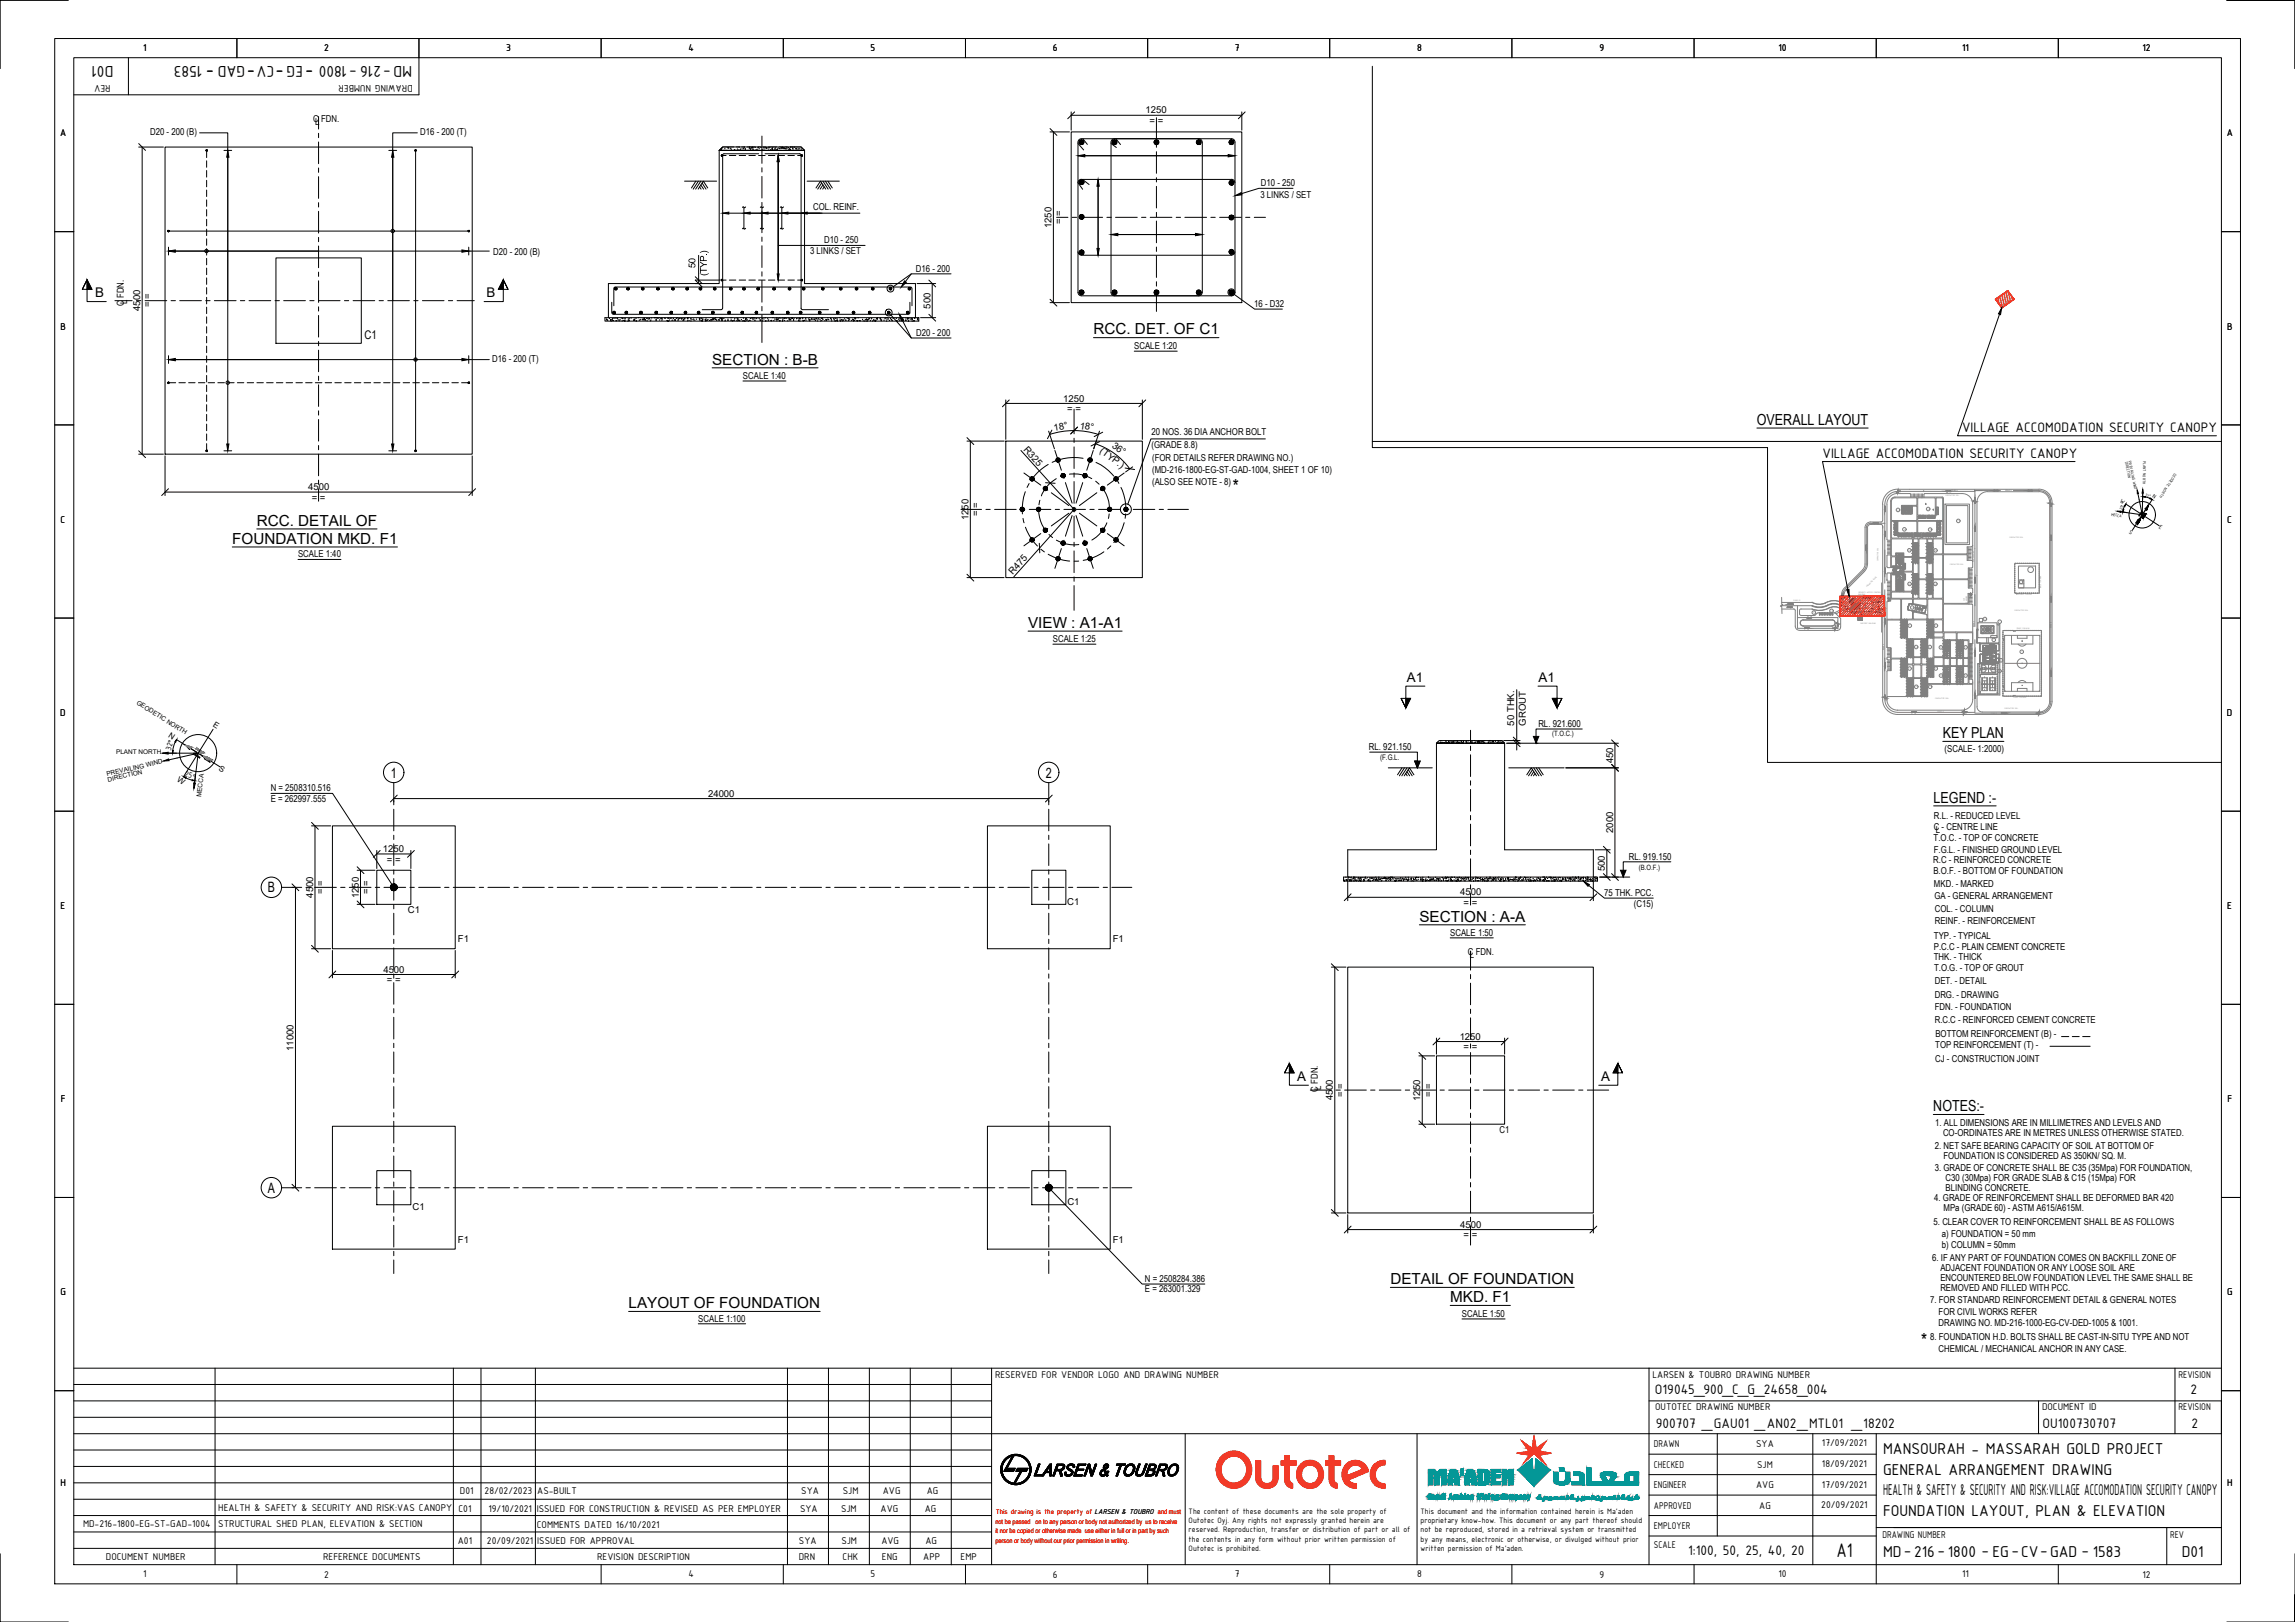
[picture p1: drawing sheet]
<svg xmlns="http://www.w3.org/2000/svg" width="841mm" height="594mm" viewBox="0 0 841 594" stroke-linecap="round" stroke-linejoin="round" font-family="sans-serif">
<defs><g id="words">
<text font-size="7.8" x="673" y="570.3">A1</text>
<g font-size="7">
<text x="451.8" y="180.4">*</text>
<text x="704.1" y="493.5">*</text>
</g>
<g font-size="6.2">
<text x="41.6" y="24.1" transform="rotate(180 41.6 24.1)">D01</text>
<text x="78.3" y="25" transform="rotate(180 78.3 25)">-</text>
<text x="93.3" y="25" transform="rotate(180 93.3 25)">-</text>
<text x="103.9" y="25" transform="rotate(180 103.9 25)">-</text>
<text x="114.8" y="25" transform="rotate(180 114.8 25)">-</text>
<text x="151" y="24.1" transform="rotate(180 151 24.1)">MD-216 -1800 -EG -CV-GAD - 1583</text>
<text x="690.1" y="532.6">MANSOURAH - MASSARAH GOLD PROJECT</text>
<text x="690.1" y="540.1">GENERAL ARRANGEMENT DRAWING</text>
<text x="690.1" y="547.6">HEALTH &amp; SAFETY &amp; SECURITY AND RISK:VILLAGE ACCOMODATION SECURITY CANOPY</text>
<text x="690.1" y="555.1">FOUNDATION LAYOUT, PLAN &amp; ELEVATION</text>
<text x="690.1" y="570.1">MD-216-1800 - EG-CV-GAD - 1583</text>
<text x="799.5" y="570.1">D01</text>
</g>
<g font-size="5.6">
<text x="400.7" y="122.5">RCC. DET. OF C1</text>
<text x="261" y="133.5">SECTION : B-B</text>
<text x="643.8" y="155.6">OVERALL LAYOUT</text>
<text x="94.1" y="192.5">RCC. DETAIL OF</text>
<text x="85.1" y="199.2">FOUNDATION MKD. F1</text>
<text x="376.8" y="230">VIEW : A1-A1</text>
<text x="711.9" y="270.4">KEY PLAN</text>
<text x="708.6" y="294">LEGEND :-</text>
<text x="520.1" y="337.5">SECTION : A-A</text>
<text x="708.5" y="407">NOTES:-</text>
<text x="509.5" y="470.3">DETAIL OF FOUNDATION</text>
<text x="230.4" y="479.1">LAYOUT OF FOUNDATION</text>
<text x="531.4" y="476.9">MKD. F1</text>
</g>
<g font-size="5.4">
<text x="719" y="158.3">VILLAGE ACCOMODATION SECURITY CANOPY</text>
<text x="667.8" y="167.7">VILLAGE ACCOMODATION SECURITY CANOPY</text>
<text x="606.5" y="510.6">O19045_900_C_G_24658_004</text>
<text x="802.7" y="510.6">2</text>
<text x="606.8" y="523.1">900707 _GAU01 _AN02_MTL01 _18202</text>
<text x="748.5" y="523.1">OU100730707</text>
<text x="803" y="523.1">2</text>
<text x="618.6" y="569.7">1:100, 50, 25, 40, 20</text>
</g>
<g font-size="5.2">
<text x="143.2" y="284.8">1</text>
<text x="383.3" y="284.8">2</text>
<text x="98.2" y="326.9">B</text>
<text x="98.2" y="436.9">A</text>
</g>
<g font-size="4.9">
<text x="34.8" y="108.9">B</text>
<text x="178.3" y="108.9">B</text>
<text x="515.6" y="249.7">A1</text>
<text x="563.8" y="249.7">A1</text>
<text x="475.4" y="395.9">A</text>
<text x="586.7" y="395.9">A</text>
</g>
<text font-size="4.4" x="133.6" y="124.1">C1</text>
<g font-size="3.9">
<text x="52.5" y="18.8">1</text>
<text x="118.8" y="18.9">2</text>
<text x="185.5" y="18.7">3</text>
<text x="252.3" y="18.8">4</text>
<text x="319" y="18.7">5</text>
<text x="385.9" y="18.8">6</text>
<text x="452.6" y="18.8">7</text>
<text x="519.3" y="18.8">8</text>
<text x="586.1" y="18.7">9</text>
<text x="651.7" y="18.8">10</text>
<text x="719.1" y="18.8">11</text>
<text x="785.1" y="18.9">12</text>
<text x="40.5" y="31" transform="rotate(180 40.5 31)">REV</text>
<text x="151.2" y="31" transform="rotate(180 151.2 31)">DRAWING NUMBER</text>
<text x="22" y="50">A</text>
<text x="816" y="50">A</text>
<text x="22.2" y="120.7">B</text>
<text x="816.2" y="120.7">B</text>
<text x="22.2" y="191.4">C</text>
<text x="816.2" y="191.4">C</text>
<text x="22.1" y="262.2">D</text>
<text x="816.1" y="262.2">D</text>
<text x="22.2" y="333">E</text>
<text x="816.2" y="333">E</text>
<text x="22.3" y="403.7">F</text>
<text x="816.3" y="403.7">F</text>
<text x="22.2" y="474.4">G</text>
<text x="816.2" y="474.4">G</text>
<text x="364.6" y="504.6">RESERVED FOR VENDOR LOGO AND DRAWING NUMBER</text>
<text x="605.6" y="504.6">LARSEN &amp; TOUBRO DRAWING NUMBER</text>
<text x="798.3" y="504.6">REVISION</text>
<text x="606.5" y="516.6">OUTOTEC DRAWING NUMBER</text>
<text x="748.3" y="516.6">DOCUMENT ID</text>
<text x="798.3" y="516.6">REVISION</text>
<text x="606.1" y="530.1">DRAWN</text>
<text x="643.5" y="530">SYA</text>
<text x="667.7" y="529.7">17/09/2021</text>
<text x="606.1" y="537.6">CHECKED</text>
<text x="643.9" y="537.6">SJM</text>
<text x="667.7" y="537.4">18/09/2021</text>
<text x="22.2" y="544.2">H</text>
<text x="606.1" y="545.1">ENGINEER</text>
<text x="643.5" y="545">AVG</text>
<text x="667.7" y="544.8">17/09/2021</text>
<text x="816.2" y="544.2">H</text>
<text x="168.6" y="547.3">D01</text>
<text x="177.6" y="547.3">28/02/2023</text>
<text x="196.9" y="547.3">AS-BUILT</text>
<text x="293.6" y="547.3">SYA</text>
<text x="308.8" y="547.3">SJM</text>
<text x="323.5" y="547.3">AVG</text>
<text x="339.6" y="547.3">AG</text>
<text x="80" y="553.4">HEALTH &amp; SAFETY &amp; SECURITY AND RISK:VAS CANOPY</text>
<text x="168" y="553.6">C01</text>
<text x="179" y="553.6">19/10/2021</text>
<text x="196.7" y="553.6">ISSUED FOR CONSTRUCTION &amp; REVISED AS PER EMPLOYER</text>
<text x="293.2" y="553.6">SYA</text>
<text x="308.2" y="553.6">SJM</text>
<text x="322.7" y="553.6">AVG</text>
<text x="338.9" y="553.6">AG</text>
<text x="606.1" y="552.6">APPROVED</text>
<text x="644.7" y="552.6">AG</text>
<text x="667.4" y="552.5">20/09/2021</text>
<text x="30.4" y="559.4">MD-216-1800-EG-ST-GAD-1004</text>
<text x="80" y="559.4">STRUCTURAL SHED PLAN, ELEVATION &amp; SECTION</text>
<text x="196.7" y="559.6">COMMENTS DATED 16/10/2021</text>
<text x="606.1" y="560.1">EMPLOYER</text>
<text x="689.8" y="563.2">DRAWING NUMBER</text>
<text x="795.3" y="563.2">REV</text>
<text x="167.8" y="565.6">A01</text>
<text x="178.5" y="565.6">20/09/2021</text>
<text x="196.9" y="565.6">ISSUED FOR APPROVAL</text>
<text x="292.8" y="565.6">SYA</text>
<text x="308.3" y="565.6">SJM</text>
<text x="323" y="565.6">AVG</text>
<text x="339.1" y="565.6">AG</text>
<text x="606.1" y="567">SCALE</text>
<text x="38.8" y="571.3">DOCUMENT NUMBER</text>
<text x="118.4" y="571.3">REFERENCE DOCUMENTS</text>
<text x="218.8" y="571.3">REVISION DESCRIPTION</text>
<text x="292.7" y="571.3">DRN</text>
<text x="308.8" y="571.3">CHK</text>
<text x="323.2" y="571.3">ENG</text>
<text x="338.4" y="571.3">APP</text>
<text x="352" y="571.3">EMP</text>
<text x="52.5" y="577.7">1</text>
<text x="118.8" y="577.8">2</text>
<text x="252.3" y="577.7">4</text>
<text x="319" y="577.7">5</text>
<text x="385.9" y="577.8">6</text>
<text x="452.6" y="577.7">7</text>
<text x="519.3" y="577.7">8</text>
<text x="586.1" y="577.9">9</text>
<text x="651.7" y="577.7">10</text>
<text x="719.1" y="577.7">11</text>
<text x="785.1" y="577.8">12</text>
</g>
<g font-size="3.5">
<text x="419.8" y="41.5">1250</text>
<text x="114.8" y="44.6">C FDN.</text>
<text x="115.6" y="45.8">L</text>
<text x="421.3" y="45.4">= =</text>
<text x="55" y="49.4">D20 - 200 (B)</text>
<text x="154" y="49.5">D16 - 200 (T)</text>
<text x="462.1" y="68">D10 - 250</text>
<text x="298" y="77.1">COL. REINF.</text>
<text x="461.9" y="72.5">3 LINKS / SET</text>
<text x="385.3" y="83.6" transform="rotate(-90 385.3 83.6)">1250</text>
<text x="389.2" y="82.1" transform="rotate(-90 389.2 82.1)">= =</text>
<text x="302" y="88.8">D10 - 250</text>
<text x="180.7" y="93.4">D20 - 200 (B)</text>
<text x="296.9" y="93.2">3 LINKS / SET</text>
<text x="254.8" y="98.2" transform="rotate(-90 254.8 98.2)">50</text>
<text x="335.6" y="99.6">D16 - 200</text>
<text x="45.3" y="112.1" transform="rotate(-90 45.3 112.1)">C FDN.</text>
<text x="46.6" y="111.4" transform="rotate(-90 46.6 111.4)">L</text>
<text x="51.4" y="113.9" transform="rotate(-90 51.4 113.9)">4500</text>
<text x="55.2" y="112.6" transform="rotate(-90 55.2 112.6)">= =</text>
<text x="340.9" y="113" transform="rotate(-90 340.9 113)">500</text>
<text x="459.6" y="112.3">16 - D32</text>
<text x="335.7" y="123">D20 - 200</text>
<text x="415.7" y="127.9">SCALE 1:20</text>
<text x="180.4" y="132.6">D16 - 200 (T)</text>
<text x="272.3" y="138.8">SCALE 1:40</text>
<text x="389.6" y="147.1">1250</text>
<text x="391.1" y="150.8">= =</text>
<text x="386.3" y="157.8" transform="rotate(-9 386.3 157.8)">18°</text>
<text x="395.5" y="157" transform="rotate(9 395.5 157)">18°</text>
<text x="422" y="159.4">20 NOS. 36 DIA ANCHOR BOLT</text>
<text x="374.9" y="164.8" transform="rotate(48 374.9 164.8)">R325</text>
<text x="402.8" y="165.7" transform="rotate(36 402.8 165.7)">(TYP.)</text>
<text x="407.3" y="163.8" transform="rotate(37 407.3 163.8)">36°</text>
<text x="422" y="164.1">(GRADE 8.8)</text>
<text x="422.2" y="168.8">(FOR DETAILS REFER DRAWING NO.)</text>
<text x="422.2" y="173.4">(MD-216-1800-EG-ST-GAD-1004, SHEET 1 OF 10)</text>
<text x="112.9" y="179.5">4500</text>
<text x="422.2" y="177.6">(ALSO SEE NOTE - 8)</text>
<text x="114.2" y="183.4">= =</text>
<text x="354.9" y="190.6" transform="rotate(-90 354.9 190.6)">1250</text>
<text x="358.7" y="189.1" transform="rotate(-90 358.7 189.1)">= =</text>
<text x="109.2" y="204.2">SCALE 1:40</text>
<text x="371.2" y="210.6" transform="rotate(-48 371.2 210.6)">R475</text>
<text x="385.9" y="235.2">SCALE 1:25</text>
<text x="554.9" y="265.7" transform="rotate(-90 554.9 265.7)">50 THK.</text>
<text x="559.2" y="265.8" transform="rotate(-90 559.2 265.8)">GROUT</text>
<text x="563.7" y="266.3">RL. 921.600</text>
<text x="501.7" y="274.8">RL. 921.150</text>
<text x="712.6" y="275.3">(SCALE- 1:2000)</text>
<text x="591.1" y="279.6" transform="rotate(-90 591.1 279.6)">450</text>
<text x="99.2" y="293.6">E = 262997.555</text>
<text x="99.2" y="289.7">N = 2508310.516</text>
<text x="259.5" y="291.8">24000</text>
<text x="708.7" y="299.9">R.L. - REDUCED LEVEL</text>
<text x="591.1" y="305.1" transform="rotate(-90 591.1 305.1)">2000</text>
<text x="708.6" y="303.8">C - CENTRE LINE</text>
<text x="709.4" y="304.9">L</text>
<text x="708.6" y="308.1">T.O.C. - TOP OF CONCRETE</text>
<text x="140.3" y="312.1">1250</text>
<text x="141.8" y="315.9">= =</text>
<text x="596.9" y="314.8">RL. 919.150</text>
<text x="708.5" y="316">R.C - REINFORCED CONCRETE</text>
<text x="708.6" y="312.3">F.G.L. - FINISHED GROUND LEVEL</text>
<text x="588.2" y="319.1" transform="rotate(-90 588.2 319.1)">500</text>
<text x="708.5" y="320.3">B.O.F. - BOTTOM OF FOUNDATION</text>
<text x="114.8" y="328.8" transform="rotate(-90 114.8 328.8)">4500</text>
<text x="118.5" y="327.5" transform="rotate(-90 118.5 327.5)">= =</text>
<text x="131.5" y="329" transform="rotate(-90 131.5 329)">1250</text>
<text x="135.2" y="327.5" transform="rotate(-90 135.2 327.5)">= =</text>
<text x="535.1" y="328">4500</text>
<text x="587.9" y="328.1">75 THK. PCC.</text>
<text x="708.7" y="324.8">MKD. - MARKED</text>
<text x="708.9" y="329.1">GA - GENERAL ARRANGEMENT</text>
<text x="149.5" y="334.4">C1</text>
<text x="391.1" y="331.3">C1</text>
<text x="536.3" y="331.8">= =</text>
<text x="598.8" y="332.2">(C15)</text>
<text x="709" y="333.9">COL. - COLUMN</text>
<text x="709" y="338.6">REINF. - REINFORCEMENT</text>
<text x="167.8" y="345.2">F1</text>
<text x="407.8" y="345.2">F1</text>
<text x="531.4" y="342.8">SCALE 1:50</text>
<text x="708.7" y="348">P.C.C - PLAIN CEMENT CONCRETE</text>
<text x="708.7" y="343.8">TYP. - TYPICAL</text>
<text x="537.9" y="349.7">C FDN.</text>
<text x="538.7" y="351">L</text>
<text x="708.7" y="351.8">THK. - THICK</text>
<text x="140.5" y="356.2">4500</text>
<text x="708.8" y="355.7">T.O.G. - TOP OF GROUT</text>
<text x="141.8" y="360.1">= =</text>
<text x="709" y="360.6">DET. - DETAIL</text>
<text x="709" y="365.5">DRG. - DRAWING</text>
<text x="709" y="370">FDN. - FOUNDATION</text>
<text x="709" y="374.5">R.C.C - REINFORCED CEMENT CONCRETE</text>
<text x="534.9" y="380.8">1250</text>
<text x="709.2" y="379.9">BOTTOM REINFORCEMENT (B) -</text>
<text x="107.6" y="385" transform="rotate(-90 107.6 385)">11000</text>
<text x="536.3" y="384.6">= =</text>
<text x="709.2" y="384">TOP REINFORCEMENT (T) -</text>
<text x="709.2" y="389">CJ - CONSTRUCTION JOINT</text>
<text x="482.9" y="399.8" transform="rotate(-90 482.9 399.8)">C FDN.</text>
<text x="484.1" y="399" transform="rotate(-90 484.1 399)">L</text>
<text x="492.3" y="401.8" transform="rotate(-90 492.3 401.8)">= =</text>
<text x="524.5" y="401.8" transform="rotate(-90 524.5 401.8)">= =</text>
<text x="488.5" y="403.1" transform="rotate(-90 488.5 403.1)">4500</text>
<text x="520.4" y="403.2" transform="rotate(-90 520.4 403.2)">1250</text>
<text x="709.2" y="412.5">1. ALL DIMENSIONS ARE IN MILLIMETRES AND LEVELS AND</text>
<text x="549.5" y="415.1">C1</text>
<text x="712" y="416.2">CO-ORDINATES ARE IN METRES UNLESS OTHERWISE STATED.</text>
<text x="709" y="420.8">2. NET SAFE BEARING CAPACITY OF SOIL AT BOTTOM OF</text>
<text x="712.2" y="424.5">FOUNDATION IS CONSIDERED AS 350KN/ SQ. M.</text>
<text x="709" y="428.9">3. GRADE OF CONCRETE SHALL BE C35 (35Mpa) FOR FOUNDATION,</text>
<text x="713" y="432.6">C30 (30Mpa) FOR GRADE SLAB &amp; C15 (15Mpa) FOR</text>
<text x="713" y="436.4">BLINDING CONCRETE.</text>
<text x="151.2" y="443.2">C1</text>
<text x="391.1" y="441.3">C1</text>
<text x="708.8" y="440">4. GRADE OF REINFORCEMENT SHALL BE DEFORMED BAR 420</text>
<text x="712.2" y="443.5">MPa (GRADE 60) - ASTM A615/A615M.</text>
<text x="535.1" y="449.7">4500</text>
<text x="708.6" y="448.5">5. CLEAR COVER TO REINFORCEMENT SHALL BE AS FOLLOWS</text>
<text x="167.8" y="455.2">F1</text>
<text x="407.8" y="455.2">F1</text>
<text x="536.3" y="453.5">= =</text>
<text x="711.7" y="452.9">a) FOUNDATION = 50 mm</text>
<text x="708.1" y="461.9">6. IF ANY PART OF FOUNDATION COMES ON BACKFILL ZONE OF</text>
<text x="711.7" y="457.1">b) COLUMN = 50mm</text>
<text x="711.1" y="465.4">ADJACENT FOUNDATION OR ANY LOOSE SOIL ARE</text>
<text x="419.6" y="473.4">E = 263001.329</text>
<text x="419.6" y="469.4">N = 2508284.386</text>
<text x="711.1" y="472.8">REMOVED AND FILLED WITH PCC.</text>
<text x="711.1" y="469.1">ENCOUNTERED BELOW FOUNDATION LEVEL THE SAME SHALL BE</text>
<text x="707.3" y="477.1">7. FOR STANDARD REINFORCEMENT DETAIL &amp; GENERAL NOTES</text>
<text x="255.9" y="484.1">SCALE 1:100</text>
<text x="535.8" y="482.3">SCALE 1:50</text>
<text x="710.4" y="481.6">FOR CIVIL WORKS REFER</text>
<text x="710.4" y="485.8">DRAWING NO. MD-216-1000-EG-CV-DED-1005 &amp; 1001.</text>
<text x="707.3" y="490.7">8. FOUNDATION H.D. BOLTS SHALL BE CAST-IN-SITU TYPE AND NOT</text>
<text x="710.4" y="495.2">CHEMICAL / MECHANICAL ANCHOR IN ANY CASE.</text>
</g>
<g font-size="3.1">
<text x="62.6" y="275.1" transform="rotate(-74 62.6 275.1)">32°</text>
<text x="67.5" y="284.3" transform="rotate(19 67.5 284.3)">25°</text>
<text x="435.6" y="554.6">The content of these documents are the sole property of</text>
<text x="435.6" y="557.9">Outotec Oyj. Any rights not expressly granted herein are</text>
<text x="520.6" y="554.6">This document and the information contained herein is Ma'aden</text>
<text x="520.6" y="557.9">proprietary know-how. This document or any part thereof should</text>
<text x="435.6" y="561.3">reserved. Reproduction, transfer or distribution of part or all of</text>
<text x="520.6" y="561.3">not be reproduced, stored in a retrieval system or transmitted</text>
<text x="435.6" y="564.6">the contents in any form without prior written permission of</text>
<text x="435.6" y="567.9">Outotec is prohibited.</text>
<text x="520.6" y="564.6">by any means, electronic or otherwise, or divulged without prior</text>
<text x="520.6" y="567.9">written permission of Ma'aden.</text>
</g>
<g font-size="2.9">
<text x="64.5" y="269.1" transform="rotate(-147 64.5 269.1)">N</text>
<text x="77.9" y="265.7" transform="rotate(33 77.9 265.7)">E</text>
<text x="80" y="281.9" transform="rotate(31 80 281.9)">S</text>
<text x="64.7" y="286.1" transform="rotate(32 64.7 286.1)">W</text>
</g>
<text font-size="2.8" x="505.7" y="278.4">(F.G.L.</text>
<text font-size="2.8" fill="#f00" x="364.9" y="554.4">This drawing is the property of LARSEN &amp; TOUBRO and must</text>
<g font-size="2.7">
<text x="568.9" y="269.7">(T.O.C.)</text>
<text x="600.6" y="318.7">(B.O.F.)</text>
</g>
<g font-size="2.6" fill="#808080">
<text x="699.6" y="200.4">G</text>
<text x="704.8" y="200.4">G</text>
<text x="699.6" y="207.1">A</text>
<text x="700.3" y="207.4">1</text>
<text x="702" y="207.4">3</text>
<text x="704.8" y="207.1">A</text>
<text x="705.6" y="207.4">1</text>
<text x="699.6" y="211.7">G</text>
<text x="704.8" y="211.7">G</text>
<text x="699.6" y="218.4">A</text>
<text x="700.3" y="218.7">1</text>
<text x="702" y="218.7">3</text>
<text x="704.8" y="218.4">A</text>
<text x="705.6" y="218.7">1</text>
<text x="707.3" y="218.7">3</text>
</g>
<g font-size="2.5" fill="#f00">
<text x="364.8" y="558">not be passed on to any person or body not authorized by us to receive</text>
<text x="364.8" y="561.7">it nor be copied or otherwise made use either in full or in part by such</text>
<text x="364.8" y="565.2">person or body without our prior permission in writing.</text>
</g>
<g font-size="2.4">
<text x="49.9" y="257.7" transform="rotate(32 49.9 257.7)">GEODETIC NORTH</text>
<text x="42.5" y="276">PLANT NORTH</text>
<text x="39.2" y="284.2" transform="rotate(-13 39.2 284.2)">PREVAILING WIND</text>
<text x="39.7" y="286.3" transform="rotate(-13 39.7 286.3)">DIRECTION</text>
<text x="73.7" y="292" transform="rotate(-83 73.7 292)">MECCA</text>
</g>
<g font-size="2.3">
<text x="776.7" y="184" transform="rotate(33 776.7 184)">W</text>
<text x="788.5" y="182.1" transform="rotate(35 788.5 182.1)">N</text>
<text x="780" y="195.4" transform="rotate(34 780 195.4)">S</text>
<text x="790.9" y="193.3" transform="rotate(32 790.9 193.3)">E</text>
</g>
<g font-size="1.6">
<text x="778.7" y="169.2" transform="rotate(78 778.7 169.2)">DIRECTION</text>
<text x="780" y="169" transform="rotate(78 780 169)">PREVAILING WIND</text>
<text x="785.4" y="168.8" transform="rotate(91 785.4 168.8)">PLANT NORTH</text>
<text x="796.9" y="173.3" transform="rotate(123 796.9 173.3)">GEODETIC NORTH</text>
<text x="786.1" y="181.7" transform="rotate(17 786.1 181.7)">32°</text>
<text x="773.6" y="188.9" transform="rotate(8 773.6 188.9)">MECCA</text>
<text x="777.7" y="186.9" transform="rotate(-70 777.7 186.9)">25°</text>
</g>
<g font-size=".8" fill="#808080">
<text x="715.2" y="179.8">ROAD-2</text>
<text x="734.9" y="179.7">ROAD-5</text>
<text x="713" y="181.8">COMPACTED SOIL</text>
<text x="695.4" y="187">V</text>
<text x="706.4" y="186.7">G</text>
<text x="717.4" y="191">2</text>
<text x="697.8" y="194.1">A</text>
<text x="707.2" y="194.2">A</text>
<text x="736.5" y="197.2">COMPACTED SOIL</text>
<text x="699.4" y="201.8">B1</text>
<text x="708.9" y="201.9">B2</text>
<text x="688.4" y="205.6" transform="rotate(-90 688.4 205.6)">COMPACTED SOIL</text>
<text x="714.6" y="206.8">COMPACTED SOIL</text>
<text x="723.5" y="205.8" transform="rotate(-90 723.5 205.8)">CAR PARKING</text>
<text x="684.3" y="215" transform="rotate(-45 684.3 215)">PERIMETER FENCE</text>
<text x="699.3" y="214.1">B3</text>
<text x="708.9" y="214.1">B4</text>
<text x="722.3" y="214.8" transform="rotate(-90 722.3 214.8)">CAR PARKING</text>
<text x="740.4" y="213.3">11</text>
<text x="748" y="215.5" transform="rotate(-90 748 215.5)">FENCE 1.5M.HIGH</text>
<text x="657.3" y="220.1">ROAD-12</text>
<text x="681" y="217">SECURITY ACCESS CONTROL</text>
<text x="681" y="217.8">BUILDING</text>
<text x="720.9" y="220.7" transform="rotate(-90 720.9 220.7)">PARKING</text>
<text x="739.9" y="217.9">FENCE 1.5M.HIGH</text>
<text x="664.3" y="224.6">15</text>
<text x="670.8" y="224">13</text>
<text x="700.6" y="222.7">5</text>
<text x="727" y="227">23</text>
<text x="732.6" y="227.9">1</text>
<text x="738.3" y="223.7">COMPACTED SOIL</text>
<text x="681.8" y="228.7">SUPPORT BUILDING</text>
<text x="699.5" y="229.3">C5</text>
<text x="709.1" y="229.3">C1</text>
<text x="723.6" y="229.7" transform="rotate(-90 723.6 229.7)">ROAD-4</text>
<text x="739" y="230.4">FENCE 1.5M.HIGH</text>
<text x="751.7" y="230" transform="rotate(-90 751.7 230)">ROAD-6</text>
<text x="690.5" y="238" transform="rotate(-90 690.5 238)">ROAD-1</text>
<text x="701.8" y="237.2">C6</text>
<text x="706.8" y="237.2">C2</text>
<text x="710.9" y="237.3">D3</text>
<text x="719.9" y="237.3">D1</text>
<text x="730.5" y="234.5">3</text>
<text x="740.8" y="238.9">9</text>
<text x="692.5" y="245.2" transform="rotate(-90 692.5 245.2)">CAR PARKING</text>
<text x="699.4" y="245">C7</text>
<text x="709" y="245">C3</text>
<text x="722.5" y="244.1" transform="rotate(-90 722.5 244.1)">CAR PARKING</text>
<text x="732.9" y="242.1">24</text>
<text x="701.8" y="251.7">C8</text>
<text x="706.9" y="251.7">C4</text>
<text x="710.9" y="247.6">D4</text>
<text x="719.9" y="247.6">D2</text>
<text x="732.3" y="246">10</text>
<text x="709.2" y="255.9">COMPACTED SOIL</text>
<text x="725.3" y="253.9" transform="rotate(-90 725.3 253.9)">FENCE 1.5M.HIGH</text>
<text x="737.9" y="255.7">FENCE 1.5M.HIGH</text>
<text x="710" y="260.7">ROAD-3</text>
<text x="729.6" y="261.5">ROAD-7</text>
<text x="734.6" y="259.6">COMPACTED SOIL</text>
</g>
</g></defs>
<!-- layer: CI-CEN -->
<g fill="none" stroke="#000" stroke-width=".37">
<path d="M116.7 42.7v4.6M116.7 48.8v1.6M116.7 52v8M279.2 49.8v10M423.8 43.1v7.7M423.8 52.4v1.5M423.8 55.6v7.9M116.7 61.5v1.6M116.7 64.7v8M116.7 74.2v1.6M116.7 77.4v8M279.2 61.4v1.6"/>
<path d="M279.2 64.6v7.9M279.2 74.1v1.6M279.2 77.3v7.9M387.2 79.6h4.2M392.9 79.6h1.6M396.1 79.6h8M405.6 79.6h1.6M408.8 79.6h8M418.3 79.6h1.6M421.5 79.6h8M423.8 65.1v1.5M423.8 68.3v7.9"/>
<path d="M423.8 77.8v1.6M431 79.6h1.6M434.2 79.6h8M443.7 79.6h1.6M446.9 79.6h8M456.5 79.6h1.5M459.6 79.6h4.1M116.7 86.9v1.6M116.7 90.1v8M116.7 99.7v1.5M279.2 86.8v1.6M279.2 90v8"/>
<path d="M279.2 99.5v1.6M423.8 81v7.9M423.8 90.5v1.6M423.8 93.7v7.9M42.1 110.1h6.3M50 110.1h1.6M53.2 110.1h7.9M62.7 110.1h1.6M65.9 110.1h7.9M75.4 110.1h1.6M78.6 110.1h7.9M88.1 110.1h1.6"/>
<path d="M91.3 110.1h7.9M100.8 110.1h1.6M104 110.1h7.9M113.5 110.1h1.6M116.7 110.1h7.9M116.7 102.8v8M116.7 112.4v1.5M116.7 115.5v8M126.2 110.1h1.6M129.4 110.1h7.9M138.9 110.1h1.6M142.1 110.1h7.9"/>
<path d="M151.6 110.1h1.6M154.8 110.1h7.9M164.3 110.1h1.6M167.5 110.1h6.3M279.2 102.7v8M279.2 112.2v1.6M279.2 115.4v10M423.8 103.2v1.6M423.8 106.4v7.7M116.7 125.1v1.5M116.7 128.2v8M116.7 137.8v1.5"/>
<path d="M116.7 140.9v8M116.7 150.5v1.5M116.7 153.6v8M393.6 149.9v9M116.7 163.2v1.5M116.7 166.3v8M116.7 175.9v1.5M116.7 179v4.6M375.2 173.2l6.2 4.5M377.1 177.1l-.7 1.4M382.7 178.6l1.2 .9M384.1 170.1l-1 .6a18.5 18.5 0 0 0-5.1 5"/>
<path d="M386.6 165l2.3 7.2M387.1 175.3l-.4 .3a12.3 12.3 0 0 0-5.1 6M387.1 168.7l-1.5 .6M389.5 173.7l.4 1.5M390.2 174l-1.6 .6M390.4 176.8l2.5 7.5M391.9 173.7l.3-.1a12.8 12.8 0 0 1 7.9 1.7M393.6 160.5v1.6M393.6 163.7v7.9M393.6 173.2v1.6M393.6 176.4v7.9M396.8 176.8l-2.5 7.5"/>
<path d="M396.9 167.9l-.2-.1a18.2 18.2 0 0 0-8 .4M397.8 173.7l-.5 1.5M398.5 168.2l1.6 .5M400.6 165l-2.3 7.2M401.5 176.2l1.3 1.1M401.6 169.3l.2 .1a17.9 17.9 0 0 1 6.3 4.9M403.9 178.7a12.5 12.5 0 0 1 2.7 7.9M404.5 178.6l-1.2 .9M409.1 175.7l.9 1.4M410.8 178.5a18.5 18.5 0 0 1 1.8 8.1M412 173.2l-6.2 4.5M352.2 186.6h7.5"/>
<path d="M361.3 186.6h1.6M364.5 186.6h7.9M374 186.6h1.6M374.9 189.9l.4 1.6M375.7 180.1l-.1 .3a19.9 19.9 0 0 0-.9 7.8M375.8 193.1a19 19 0 0 0 4.4 6.9M377.2 186.6h7.9M380.6 186.6a12.8 12.8 0 0 0 2.7 7.9M381.1 183.2l-.4 1.7M381.4 195.4l-6.2 4.5M383.9 193.6l-1.2 .9M384.4 195.8l1.3 1.1"/>
<path d="M385.3 180.5l6.4 4.7M386.7 186.6h1.6M387.1 197.8a13.1 13.1 0 0 0 8.2 1.6M389.9 186.6h7.9M389.9 197.9l-.4 1.5M391.7 188l-6.4 4.6M392.9 188.8l-2.5 7.6M393 186.1l1.2 .9M393.3 185.8l.6 1.5M393.6 185.9v1.6M393.6 189.1v7.9M393.6 198.6v1.6"/>
<path d="M393.9 185.8l-.6 1.5M394.2 186.1l-1.2 .9M394.3 188.8l2.5 7.6M395.5 188l6.4 4.6M397.3 197.9l.5 1.5M398.6 198.6l-1.6 .5M399.4 186.6h1.6M401.9 180.5l-6.4 4.7M402.6 186.6h7.9M403.3 193.6l1.2 .9M405.6 191.5l-.3 .7a12.9 12.9 0 0 1-5.2 5.6M405.8 195.4l6.2 4.5"/>
<path d="M406.5 188.2l-.3 1.7M407.1 200l-1.3 1.1M412 191.4l-.2 .4a16.9 16.9 0 0 1-3.6 6.9M412.1 186.6h1.6M412.5 188.2l-.2 1.6M415.3 186.6h7.9M424.8 186.6h1.6M428 186.6h7.5M381.4 201.1l1.3 1.1M384.1 203l.5 .3a18.3 18.3 0 0 0 7.4 2.2M388.9 200.9l-2.3 7.3M393.6 201.8v7.9"/>
<path d="M393.6 211.3v1.6M393.6 214.5v9M395.3 205.5h-1.7M398.3 200.9l2.3 7.3M404.5 202.1a18.5 18.5 0 0 1-7.6 3.1M538.9 267.5v4.2M538.9 273.3v1.6M538.9 276.5v7.9M144.3 286.7v4.9M144.3 293.2v1.6M144.3 296.4v7.9M384.3 286.7v4.9"/>
<path d="M384.3 293.2v1.6M384.3 296.4v7.9M538.9 286v1.6M538.9 289.2v7.9M538.9 298.7v1.6M144.3 305.9v1.6M144.3 309.1v7.9M144.3 318.6v1.6M384.3 305.9v1.6M384.3 309.1v7.9M384.3 318.6v1.6M538.9 301.9v7.9"/>
<path d="M538.9 311.4v1.6M538.9 314.6v7.9M103.2 325h7.4M112.1 325h1.6M115.3 325h8M124.8 325h1.6M128 325h8M137.5 325h1.6M140.7 325h8M144.3 321.8v7.9M144.3 331.3v1.6M144.3 334.5v7.9"/>
<path d="M150.2 325h1.6M153.4 325h8M162.9 325h1.6M166.1 325h8M175.6 325h1.6M178.8 325h8M188.3 325h1.6M191.5 325h8M201 325h1.6M204.2 325h8M213.7 325h1.6M216.9 325h8"/>
<path d="M226.4 325h1.6M229.6 325h8M239.1 325h1.6M242.3 325h8M251.8 325h1.6M255 325h8M264.5 325h1.6M267.7 325h8M277.3 325h1.5M280.4 325h8M290 325h1.5M293.1 325h8"/>
<path d="M302.7 325h1.5M305.8 325h8M315.4 325h1.5M318.5 325h8M328.1 325h1.5M331.2 325h8M340.8 325h1.5M343.9 325h8M353.5 325h1.5M356.6 325h8M366.2 325h1.5M369.3 325h8"/>
<path d="M378.9 325h1.5M382 325h8M384.3 321.8v7.9M384.3 331.3v1.6M384.3 334.5v7.9M391.6 325h1.5M394.7 325h8M404.3 325h1.5M407.4 325h7.4M538.9 324.1v1.6M538.9 327.3v4.2M144.3 344v1.6"/>
<path d="M144.3 347.2v7.9M144.3 356.7v1.6M144.3 359.9v7.9M384.3 344v1.6M384.3 347.2v7.9M384.3 356.7v1.6M384.3 359.9v7.9M538.9 348.3v7M538.9 356.9v1.6M144.3 369.4v1.6M144.3 372.6v7.9M384.3 369.4v1.6"/>
<path d="M384.3 372.6v7.9M538.9 360.1v7.9M538.9 369.6v1.6M538.9 372.8v7.9M144.3 382.1v1.6M144.3 385.3v7.9M144.3 394.8v1.6M144.3 398v7.9M384.3 382.1v1.6M384.3 385.3v7.9M384.3 394.8v1.6M384.3 398v7.9"/>
<path d="M480.2 399.3h7.8M489.6 399.3h1.6M492.7 399.3h8M502.3 399.3h1.6M505.4 399.3h8M515 399.3h1.6M518.1 399.3h8M527.7 399.3h1.6M530.9 399.3h7.9M538.9 382.3v1.6M538.9 385.5v8M538.9 395v1.6"/>
<path d="M538.9 398.2v8M540.4 399.3h1.6M543.6 399.3h7.9M553.1 399.3h1.6M556.3 399.3h7.9M565.8 399.3h1.6M569 399.3h7.9M578.5 399.3h1.6M581.7 399.3h7.8M144.3 407.5v1.6M144.3 410.7v7.9M384.3 407.5v1.6"/>
<path d="M384.3 410.7v7.9M538.9 407.7v1.6M538.9 410.9v8M103.2 435h7.4M112.1 435h1.6M115.3 435h8M124.8 435h1.6M128 435h8M137.5 435h1.6M140.7 435h8M144.3 420.2v1.6M144.3 423.4v7.9"/>
<path d="M144.3 432.9v1.6M144.3 436.1v7.9M150.2 435h1.6M153.4 435h8M162.9 435h1.6M166.1 435h8M175.6 435h1.6M178.8 435h8M188.3 435h1.6M191.5 435h8M201 435h1.6M204.2 435h8"/>
<path d="M213.7 435h1.6M216.9 435h8M226.4 435h1.6M229.6 435h8M239.1 435h1.6M242.3 435h8M251.8 435h1.6M255 435h8M264.5 435h1.6M267.7 435h8M277.3 435h1.5M280.4 435h8"/>
<path d="M290 435h1.5M293.1 435h8M302.7 435h1.5M305.8 435h8M315.4 435h1.5M318.5 435h8M328.1 435h1.5M331.2 435h8M340.8 435h1.5M343.9 435h8M353.5 435h1.5M356.6 435h8"/>
<path d="M366.2 435h1.5M369.3 435h8M378.9 435h1.5M382 435h8M384.3 420.2v1.6M384.3 423.4v7.9M384.3 432.9v1.6M384.3 436.1v7.9M391.6 435h1.5M394.7 435h8M404.3 435h1.5M407.4 435h7.4"/>
<path d="M538.9 420.4v1.6M538.9 423.6v8M538.9 433.1v1.6M538.9 436.3v8M144.3 445.6v1.6M144.3 448.8v7.9M144.3 458.3v1.6M384.3 445.6v1.6M384.3 448.8v7.9M384.3 458.3v1.6M538.9 445.8v1.6M538.9 449v7"/>
<path d="M144.3 461.5v4.9M384.3 461.5v4.9"/>
</g>
<!-- layer: ST-GRID-CIRCLE -->
<g fill="none" stroke="#000" stroke-width=".37">
<circle cx="144.3" cy="282.9" r="3.7"/>
<circle cx="384.3" cy="282.9" r="3.7"/>
<circle cx="99.4" cy="325" r="3.7"/>
<circle cx="99.4" cy="435" r="3.7"/>
</g>
<!-- layer: AM_8 -->
<g fill="none" stroke="#000" stroke-width=".37">
<path d="M451.3 79.4v.5M502.9 161.7h311.2M144.3 291.8v1.9M144.3 292.5h240M384.3 291.8v1.9M114.2 302.5h7M115.4 302.5v45M130.9 318.7h6.5M132.1 318.7v12.5M138.1 311.5v6.6M138.1 312.8h12.5M150.6 311.5v6.6"/>
<path d="M107 325h.6M108.3 325v110M130.9 331.2h6.5M114.2 347.5h7M121.8 348.1v10.1M121.8 356.9h45M166.8 348.1v10.1M107 435h.6"/>
</g>
<!-- layer: 0 -->
<g fill="none" stroke="#000" stroke-width=".37">
<path d="M50.8 52.6l2.5 2.5M266.8 54.1l.1 .2zM269.1 54.8l.2 .1zM270.7 55.1h.1M272.7 53.8h.2M273 54.5l.2 .2zM275 54.5l.1 .2zM275.4 54.1l.2 .1zM279.3 55.1l-.1-.2h.3v.2M280.9 54.2l.1 .2zM282.3 55l.1 .1M282.3 55l.3 .1"/>
<path d="M282.8 54.5h.3v.3zM283.2 55.1h.1M284.8 54.6l.1 .2zM286.4 54.1l.4-.1-.1 .3zM286.8 53.8v.2l.1-.2M287.1 54.2l.2 .1zM289.1 54.6l.1 .2zM289.6 53.8h.1M290.2 53.8h.1M292 55.1h2.8h-31.2l1.2-1.3h28.8l1.2 1.3M294.8 55.1h-31.2v48.8h-40.6v12.4h112.5M294.8 55.1v48.8h40.7v12.4"/>
<path d="M384.8 47.1l2.5 2.5M393.8 41l-2.5 2.5M456.3 41l-2.5 2.5M30.2 106l1.7-3.5 1.8 3.5h-3.5l1.7-3.5v8h7M186.2 106l-1.8-3.5-1.7 3.5h3.5l-1.8-3.5v8h-7M222.2 116.9l.1 .2zM223 116.3h-1.3v1.3h115v-1.3h-1.2M223.7 117l.2 .2zM226.1 116.6l.2 .1zM228.1 116.5l.1 .2zM228.7 117.4l.3-.1v.3zM230.4 117.3l.1 .2z"/>
<path d="M232.3 116.9h.3v.3zM233.2 117.6h.1M234 116.3l.1 .1M235.5 117.1l.2 .1zM235.9 116.5h.3v.3zM236.3 116.9l.2 .1zM237.9 116.6l.2 .2zM242.2 116.6l.1 .2zM244.5 117.4l.1 .2zM244.8 117.6h.2M247.2 117.2l.2 .1zM248.1 116.3h.1"/>
<path d="M249.6 116.7l.2 .2zM250.4 117l.1 .2zM252.1 116.3h.1M254.8 102.6l2.5 2.5M254.8 101.4l2.5 2.5M256.3 116.6l.1 .3zM257.1 117.4h.3l-.1 .2zM258.6 117.6h.1M259 117.2l.2 .2zM260.7 117l.4-.1-.1 .3zM261.4 116.8h.2zM262.2 116.3l.1 .1"/>
<path d="M262.3 116.3v.1M263.8 116.3h.1M264.4 116.6l.3-.1-.1 .3zM264.4 117.1l.1 .2zM268.2 116.3v.1M270.3 116.7l.1 .2zM270.7 117.3h.2zM272.7 117.6h.1M273.1 116.9l.2 .1zM275.5 116.4l.2 .2zM276.2 116.4l.1 .2zM278.5 117.2h.2z"/>
<path d="M282.5 117.4l.1 .1zM284.4 116.8l.1 .2zM284.8 116.9l.2 .2zM285.7 117.6l-.2-.2h.4l-.1 .2M286.7 117.6h.1M287.2 116.5l.2 .1zM289.2 117l.3-.1-.1 .3zM290.3 116.5l.1 .2zM292.6 117.2l.1 .2zM292.8 116.6h.3v.2zM294.2 117.4l.2 .2zM296.6 117l.2 .2z"/>
<path d="M296.6 116.3l.1 .1M298.5 116.9l.1 .2zM299 116.6l.2 .1zM304.4 116.5v.3zM306 117.6h.1M306.6 117.3l.1 .2zM308.3 117.1h.3zM310.3 116.3v.1M310.7 116.6l.2 .2zM312.5 116.9l.1 .3zM314.1 117.6l-.1-.2h.3l-.1 .2M317.6 117h.3v.3z"/>
<path d="M317.7 117.6h.2M318.4 116.6l.2 .1zM320.1 117.2l.2 .1zM320.7 117.4l.1 .2zM321.2 116.6h.3v.3zM322.5 116.7l.2 .2zM324.3 116.3h.2M324.9 116.3h.2M326.5 115.4l7.5 8.4M326.6 117l.1 .2zM331.8 117.2l.2 .2zM332.5 116.7l.1 .2z"/>
<path d="M334 100.3l-6.7 4.7M334.2 116.8h.2zM335 117.5l-.2 .1M335 117.5l-.1 .1M336.6 116.3l.1 .1M340.4 102.6l2.5 2.5M340.4 115.1l2.5 2.5M384.8 109.6l2.5 2.5M452.3 107.8l7.5 5.4h10.1M732.7 115.1l-15.3 44.5h94.8M369.9 146.5l-2.5 2.5M385.5 157.5l-1.6 3.2"/>
<path d="M394.9 156.4l-2.5 2.5M404.1 158.3l-3.1 1.6M419.8 146.5l-2.4 2.5M50.8 165.1l2.5 2.5M61.8 179l-2.5 2.5M174.3 179l-2.5 2.5M354.4 160.3l2.5 2.5M383.1 176.8l3.6 .2M403 161.7l-3.2 1.6M412.3 171.4l3.5 .6M463.7 160.8h-41.9l-8.5 23.9M760.4 169.1h-92.5l9.2 46.9"/>
<path d="M380.9 199l.1 3.5M354.4 210.3l2.5 2.5M522.2 251.3h-7v8l-1.8-3.5h3.5l-1.7 3.5-1.8-3.5M563.6 251.3h7v8l1.8-3.5h-3.5l1.7 3.5 1.8-3.5M72.7 275.9l-7.8 1.7M501.9 275.5h17.5v5.7v-2.5h-1l1 2.5 1-2.5M526.4 272.2l1-1h23l1 1M526.4 272.2v39h-32.5v10h90M526.4 272.2h25h-1.7M526.4 272.2h25M530.1 272.1h.1M530.8 271.6l.1 .2z"/>
<path d="M532 271.8h.1M533.9 271.4l.2 .1zM535.5 271.4h.1M536 272l.2 .2zM537.4 272v.1zM538.9 271.7h.2v.2zM539.5 272.2h.1M540.3 271.2h.1M541.4 271.8h.1M541.8 271.4l.2-.1v.3zM542.1 271.7v.2zM543.3 271.5l.2 .1z"/>
<path d="M546.8 271.4h.1M548.6 272l.1 .2zM549 272.2h.1M549 272.2h-.1M551 272h.1M551.4 272.2v39h32.5v10M552.4 272.2h11.2M554.6 271l2.5 2.5M554.6 270l2.5 2.5M579.8 267h-16.9v5.2M590.6 280l2.5 2.5M590.6 271l2.5 2.5"/>
<path d="M99.3 290.6h22.6l21.7 33.3M145.6 291.2l-2.5 2.5M385.6 291.2l-2.5 2.5M708.6 295.2h22.9M114.2 301.2l2.5 2.6M130.9 317.5l2.5 2.5M139.3 311.5l-2.5 2.5M151.8 311.5l-2.5 2.5M587.6 310l2.5 2.5M587.6 320l2.5 2.5M590.6 320l2.5 2.5M612.3 315.7h-17.4v5.5"/>
<path d="M107 323.7l2.5 2.5M130.9 330l2.5 2.5M492.6 322.6h.1M493.3 322.1l.1 .2zM493.9 321.2h-1.5v1.5h93v-1.5h-1.5M494.5 322.3h.1M495.1 327.4l-2.5 2.5M496.2 321.2l.1 .2zM496.4 321.9h.1M498 321.9h.1M498.3 321.5l.2 .2zM498.5 322.6l.2-.1v.2z"/>
<path d="M499.9 322.5v.1zM500.3 321.2h.1M501.4 322.2h.2v.2zM502 322.7h.1M502.7 321.6h.1M503.9 322.3h.1M504.3 321.9l.2-.1v.3zM504.6 322.2v.2zM505.8 322h.1M507.2 321.5l.2 .2zM507.4 321.3l.1 .2zM507.7 321.6l.2 .1z"/>
<path d="M509.3 321.9v.2zM509.8 321.2h.1M510.1 321.2h.2M511.1 322.6l.1 .1zM511.4 322.7h.1M513.3 322.4h.1M514 321.6v.2zM515.2 322h.1M515.8 322.3l.1 .1zM517.1 321.7l.2 .1zM518.7 321.4h.1M519 321.3l.2 .2z"/>
<path d="M520.5 322l.1 .2zM521.4 322.7l-.2-.1 .2 .1M522.4 322.7h.1M522.7 322.4h.1M523.4 321.2h.1M524.1 322.2l.2 .2zM524.6 322.1h.1M525.3 321.7h.1M526.5 321.7h.1M527 321.9l.2 .2zM527.1 322.3l.1 .2zM528.4 321.4l.2 .1z"/>
<path d="M529.9 321.5l.2 .2zM530 321.4h.1M531.8 322l.1 .2zM532.1 322.5h.1M532.8 321.2h.2M533.7 322.7h.1M534 322.1h.1M534.7 321.2h.1M535.9 321.8h.1M536.5 321.7h.1M537.8 321.5l.2 .1zM538.3 322.4l.1 .2z"/>
<path d="M541.2 321.5l.1 .2zM541.5 322.6h.1M543 322.1l.1 .2zM543.4 322.2h.1M544.1 322.7l-.1-.1 .2 .1M544.9 322.7h.1M545.3 321.8h.1M545.9 321.2h.1M546.8 322.3l.3-.1v.2zM547.2 321.5l.2 .1zM547.7 321.8l.1 .2zM549.3 321.2h.1"/>
<path d="M549.6 322.4l.1 .2zM549.8 321.9l.2 .2zM550.9 322.6h.1M552.6 321.6h.1M552.6 321.6l.3-.1v.2zM552.8 322.3h.1M554.3 322.1l.1 .2zM554.7 321.9h.1M555.6 321.2h.2M556.6 321.5h.1M557.2 321.2l.1 .2zM558.6 321.2h.1"/>
<path d="M559 321.9l.1 .1zM560.4 322.7h.1M560.9 322.5v.2zM562.2 322.3h.1M563.7 321.6h.1M564.1 322h.1M565.6 322.2v.2zM566 321.6h.1M566.7 322.6h.3zM567.9 321.3l.2 .1zM568.4 321.3h.1M569.6 322.3l.2 .2z"/>
<path d="M569.7 322.7h.1M570.3 321.9v.2zM571.6 322.4h.1M572.2 322.7h.1M572.5 321.9h.3l-.1 .2zM573.5 322h.1M575 321.7h.1M575.4 321.6l.2-.1v.3zM575.4 321.7l.1 .1M576.8 322.3l.1 .1zM577.3 321.3l.2 .2zM578.4 321.2l.1 .3v-.3"/>
<path d="M579.7 321.4h.1M581 322.4h.1M581.5 322l.1 .2zM582.9 322.1h.1M583.4 322.7h.1M584.4 321.2h.1M584.9 321.9h.1M585.2 327.4l-2.5 2.5M586.4 321.2h10.8M114.2 346.3l2.5 2.5M123 355.7l-2.4 2.5M168.1 355.7l-2.5 2.5"/>
<path d="M487.9 353l2.5 2.5M470.7 393l1.8-3.5 1.7 3.5h-3.5l1.8-3.5v8h7M520 385.5l2.5 2.5M527.6 380.2l-2.5 2.5M552.6 380.2l-2.5 2.5M594.6 393l-1.7-3.5-1.8 3.5h3.5l-1.7-3.5v8h-7M520 410.5l2.5 2.5M708.5 408.2h18.6M107 433.8l2.5 2.5M385.2 435.9l33.3 34.4h23M487.9 443l2.5 2.5M495.1 449.1l-2.5 2.5"/>
<path d="M585.2 449.1l-2.5 2.5"/>
<circle cx="325.7" cy="114.5" r="1.25"/>
<circle cx="326.3" cy="105.7" r="1.25"/>
<circle cx="451.2" cy="107.1" r="1.25"/>
<circle cx="412.6" cy="186.6" r="2.01"/>
</g>
<!-- layer: A-DETL-MBND -->
<path d="M121.8 302.5h45v45h-45zM138.1 318.7h12.5v12.5h-12.5zM361.9 302.5h45v45h-45zM378.1 318.7h12.5v12.5h-12.5zM121.8 412.5h45v45h-45zM361.9 412.5h45v45h-45zM138.1 428.8h12.5v12.5h-12.5zM378.1 428.8h12.5v12.5h-12.5z" fill="none" stroke="#000" stroke-width=".37"/>
<!-- layer: CI-TEXT -->
<g fill="none" stroke="#000" stroke-width=".37">
<path d="M261 134.7h38.8M272.3 139.5h15.7M400.7 123.7h46M415.7 128.6h15.7M643.8 156.8h40.8M94.1 193.7h44.1M85.1 200.3h60.6M109.2 204.9h15.8M376.8 231.2h34.4M385.9 235.9h15.7M711.9 271.5h22.4M520.1 338.7h38.9"/>
<path d="M531.4 343.5h15.8M509.5 471.5h67.4M531.4 478.1h22.1M230.4 480.3h70.2M255.9 484.9h17.3M535.8 483.1h15.7"/>
</g>
<!-- layer: 0 -->
<g fill="#000" stroke="#000" stroke-width=".37">
<path d="M31.9 102.5l1.8 3.5h-1.8zM184.4 102.5v3.5h-1.7zM733.5 112.7l-.4 2.5-.7-.3zM676.8 216l.8-.1 .1 2.5zM515.2 255.8h1.7l-1.7 3.5zM568.9 255.8h1.7v3.5zM561.9 269.7h2l-1 2.5zM518.4 278.7h2l-1 2.5zM593.8 318.7h2.1l-1 2.5zM472.5 389.5l1.7 3.5h-1.7zM592.9 389.5v3.5h-1.8z"/>
<path d="M143.2 324.5l-.1 .4 1.2 .1zM143.1 324.9l1.2 .1-1.2 .3zM143.1 325.3l.2 .4 1-.7z"/>
<path d="M143.3 325.7l.2 .3 .8-1zM144.3 325l-.4 1.2-.4-.2zM144.3 325l-.4 1.2h.4z"/>
<path d="M143.6 323.9l.7 1.1-.3-1.2zM143.3 324.2l.3-.3 .7 1.1zM143.3 324.2l-.1 .3 1.1 .5z"/>
<path d="M144.3 325v1.2h.3zM144.3 325l.7 1-.4 .2z"/>
<path d="M144.3 325l.7 1 .3-.2zM144.3 325l1.2 .4-.2 .4zM144.3 325l1.2 .4 .1-.4z"/>
<path d="M144.8 323.8l-.5 1.2 .8-1zM144.4 323.7l.4 .1-.5 1.2zM144 323.8l.3 1.2 .1-1.3z"/>
<path d="M144.3 325h1.3l-.1-.3zM144.3 325l1.1-.7 .1 .4zM145.1 324l-.8 1 1.1-.7z"/>
<path d="M383.1 435.2l.1 .4 1.1-.6zM383.2 435.6l1.1-.6-.9 .9zM383.4 435.9l.4 .2 .5-1.1z"/>
<path d="M383.5 434.1l-.3 .3 1.1 .6zM383.2 434.4l1.1 .6-1.2-.2zM383.1 434.8v.4l1.2-.2z"/>
<path d="M384.3 435l-.5 1.1 .3 .2zM384.3 435l.2 1.3h-.4zM384.3 435l.2 1.3 .4-.2z"/>
<path d="M383.8 433.9l.5 1.1-.1-1.2zM383.5 434.1l.3-.2 .5 1.1z"/>
<path d="M384.3 435l.6 1.1 .3-.2zM384.3 435l1.1 .6-.2 .3zM384.3 435l1.1 .6 .2-.4z"/>
<path d="M384.9 433.9l-.6 1.1 1-.9zM384.5 433.8l.4 .1-.6 1.1zM384.2 433.8l.1 1.2 .2-1.2z"/>
<path d="M384.3 435l1.3 .2v-.4zM384.3 435l1.2-.5 .1 .3zM384.3 435l1.2-.5-.2-.4z"/>
<circle cx="264.5" cy="54.4" r=".07"/>
<circle cx="265.6" cy="54.4" r=".07"/>
<circle cx="267.6" cy="54.3" r=".07"/>
<circle cx="267.9" cy="54.5" r=".07"/>
<circle cx="270.2" cy="54.6" r=".07"/>
<circle cx="270.9" cy="53.9" r=".07"/>
<circle cx="272.4" cy="54.3" r=".07"/>
<circle cx="274.6" cy="53.9" r=".07"/>
<circle cx="275.9" cy="54.6" r=".07"/>
<circle cx="275.9" cy="54.8" r=".07"/>
<circle cx="277.1" cy="54.8" r=".07"/>
<circle cx="277.9" cy="54" r=".07"/>
<circle cx="279.9" cy="54.1" r=".07"/>
<circle cx="280.8" cy="54.2" r=".07"/>
<circle cx="282" cy="54.1" r=".07"/>
<circle cx="282.8" cy="55" r=".07"/>
<circle cx="283.1" cy="54.1" r=".07"/>
<circle cx="284" cy="54.6" r=".07"/>
<circle cx="284.4" cy="54.8" r=".07"/>
<circle cx="285.2" cy="54.2" r=".07"/>
<circle cx="285.7" cy="54.4" r=".07"/>
<circle cx="286.1" cy="54.3" r=".07"/>
<circle cx="286.3" cy="54.3" r=".07"/>
<circle cx="287.3" cy="54.3" r=".07"/>
<circle cx="287.8" cy="54.4" r=".07"/>
<circle cx="288" cy="54.6" r=".07"/>
<circle cx="288.3" cy="54.4" r=".07"/>
<circle cx="288.4" cy="53.9" r=".07"/>
<circle cx="289" cy="54" r=".07"/>
<circle cx="289.4" cy="54.4" r=".07"/>
<circle cx="289.7" cy="54.8" r=".07"/>
<circle cx="291.1" cy="53.9" r=".07"/>
<circle cx="291.9" cy="54.4" r=".07"/>
<circle cx="292" cy="54.6" r=".07"/>
<circle cx="292.6" cy="54.5" r=".07"/>
<circle cx="293" cy="54.5" r=".07"/>
<circle cx="222.7" cy="117.3" r=".07"/>
<circle cx="223.7" cy="117.4" r=".07"/>
<circle cx="224.3" cy="117.4" r=".07"/>
<circle cx="224.4" cy="116.9" r=".07"/>
<circle cx="224.5" cy="116.7" r=".07"/>
<circle cx="224.8" cy="117.4" r=".07"/>
<circle cx="225" cy="116.6" r=".07"/>
<circle cx="225.7" cy="116.5" r=".07"/>
<circle cx="225.7" cy="117.5" r=".07"/>
<circle cx="226.8" cy="117.1" r=".07"/>
<circle cx="226.9" cy="117.5" r=".07"/>
<circle cx="229" cy="116.6" r=".07"/>
<circle cx="229" cy="116.8" r=".07"/>
<circle cx="232.2" cy="117.3" r=".07"/>
<circle cx="232.6" cy="117.3" r=".07"/>
<circle cx="234.2" cy="117.3" r=".07"/>
<circle cx="234.8" cy="117" r=".07"/>
<circle cx="235.5" cy="116.9" r=".07"/>
<circle cx="237" cy="116.6" r=".07"/>
<circle cx="237.1" cy="116.6" r=".07"/>
<circle cx="237.1" cy="117.5" r=".07"/>
<circle cx="240.4" cy="117.1" r=".07"/>
<circle cx="240.4" cy="116.3" r=".07"/>
<circle cx="241.1" cy="116.6" r=".07"/>
<circle cx="241.5" cy="116.4" r=".07"/>
<circle cx="242.5" cy="116.4" r=".07"/>
<circle cx="242.5" cy="117.3" r=".07"/>
<circle cx="243.6" cy="116.5" r=".07"/>
<circle cx="243.7" cy="116.6" r=".07"/>
<circle cx="245" cy="116.5" r=".07"/>
<circle cx="245.3" cy="117.2" r=".07"/>
<circle cx="246.6" cy="117.3" r=".07"/>
<circle cx="247.4" cy="117.2" r=".07"/>
<circle cx="247.4" cy="117.4" r=".07"/>
<circle cx="248.5" cy="117.4" r=".07"/>
<circle cx="250.6" cy="117.3" r=".07"/>
<circle cx="251" cy="116.7" r=".07"/>
<circle cx="251.9" cy="116.7" r=".07"/>
<circle cx="252" cy="116.3" r=".07"/>
<circle cx="252" cy="117.5" r=".07"/>
<circle cx="253.2" cy="117.5" r=".07"/>
<circle cx="254.2" cy="116.8" r=".07"/>
<circle cx="254.2" cy="117.2" r=".07"/>
<circle cx="254.6" cy="117.3" r=".07"/>
<circle cx="255.2" cy="116.9" r=".07"/>
<circle cx="256.3" cy="116.9" r=".07"/>
<circle cx="256.5" cy="117.4" r=".07"/>
<circle cx="257.2" cy="116.6" r=".07"/>
<circle cx="257.4" cy="117" r=".07"/>
<circle cx="257.6" cy="116.9" r=".07"/>
<circle cx="258.4" cy="117" r=".07"/>
<circle cx="258.5" cy="117.1" r=".07"/>
<circle cx="258.6" cy="117.3" r=".07"/>
<circle cx="259.4" cy="117.1" r=".07"/>
<circle cx="260.5" cy="117.4" r=".07"/>
<circle cx="261.6" cy="117.1" r=".07"/>
<circle cx="261.8" cy="116.7" r=".07"/>
<circle cx="262.7" cy="117.3" r=".07"/>
<circle cx="263.5" cy="117.3" r=".07"/>
<circle cx="263.9" cy="116.7" r=".07"/>
<circle cx="264.6" cy="117.4" r=".07"/>
<circle cx="264.7" cy="117.2" r=".07"/>
<circle cx="265.7" cy="117.5" r=".07"/>
<circle cx="265.8" cy="117.3" r=".07"/>
<circle cx="266.7" cy="117.3" r=".07"/>
<circle cx="266.8" cy="117.3" r=".07"/>
<circle cx="268.6" cy="117.4" r=".07"/>
<circle cx="269.1" cy="117.2" r=".07"/>
<circle cx="270" cy="117.4" r=".07"/>
<circle cx="270.7" cy="117.3" r=".07"/>
<circle cx="272.6" cy="117.4" r=".07"/>
<circle cx="273.6" cy="116.5" r=".07"/>
<circle cx="275" cy="116.6" r=".07"/>
<circle cx="275.9" cy="117" r=".07"/>
<circle cx="276.6" cy="117.4" r=".07"/>
<circle cx="277.3" cy="116.7" r=".07"/>
<circle cx="279.3" cy="116.7" r=".07"/>
<circle cx="280.6" cy="117.6" r=".07"/>
<circle cx="281.5" cy="117.4" r=".07"/>
<circle cx="282.8" cy="117.4" r=".07"/>
<circle cx="284.6" cy="116.4" r=".07"/>
<circle cx="284.8" cy="117" r=".07"/>
<circle cx="285" cy="116.9" r=".07"/>
<circle cx="285.3" cy="116.7" r=".07"/>
<circle cx="285.7" cy="116.4" r=".07"/>
<circle cx="286.1" cy="116.5" r=".07"/>
<circle cx="286.7" cy="116.4" r=".07"/>
<circle cx="287.8" cy="116.5" r=".07"/>
<circle cx="289.4" cy="116.7" r=".07"/>
<circle cx="289.8" cy="117.1" r=".07"/>
<circle cx="290.2" cy="116.5" r=".07"/>
<circle cx="290.8" cy="117.4" r=".07"/>
<circle cx="290.8" cy="117.1" r=".07"/>
<circle cx="293.1" cy="116.7" r=".07"/>
<circle cx="294.1" cy="116.7" r=".07"/>
<circle cx="295.2" cy="116.8" r=".07"/>
<circle cx="296.5" cy="117.3" r=".07"/>
<circle cx="297.4" cy="116.8" r=".07"/>
<circle cx="297.6" cy="116.9" r=".07"/>
<circle cx="298.8" cy="117.4" r=".07"/>
<circle cx="299.4" cy="116.9" r=".07"/>
<circle cx="299.6" cy="117.5" r=".07"/>
<circle cx="301.1" cy="117.4" r=".07"/>
<circle cx="301.3" cy="116.5" r=".07"/>
<circle cx="301.4" cy="116.8" r=".07"/>
<circle cx="301.6" cy="117" r=".07"/>
<circle cx="302.3" cy="117.4" r=".07"/>
<circle cx="302.6" cy="117" r=".07"/>
<circle cx="302.9" cy="117.1" r=".07"/>
<circle cx="303.4" cy="116.4" r=".07"/>
<circle cx="305.5" cy="116.8" r=".07"/>
<circle cx="305.6" cy="116.7" r=".07"/>
<circle cx="306.8" cy="116.8" r=".07"/>
<circle cx="306.8" cy="117.2" r=".07"/>
<circle cx="307.8" cy="116.4" r=".07"/>
<circle cx="307.9" cy="117.3" r=".07"/>
<circle cx="307.9" cy="117.2" r=".07"/>
<circle cx="308" cy="117.6" r=".07"/>
<circle cx="309.1" cy="117.2" r=".07"/>
<circle cx="309.5" cy="116.8" r=".07"/>
<circle cx="309.9" cy="117.2" r=".07"/>
<circle cx="310" cy="117.3" r=".07"/>
<circle cx="311" cy="117.3" r=".07"/>
<circle cx="311.2" cy="116.8" r=".07"/>
<circle cx="311.3" cy="116.9" r=".07"/>
<circle cx="312.1" cy="117.4" r=".07"/>
<circle cx="312.5" cy="116.9" r=".07"/>
<circle cx="312.8" cy="117.4" r=".07"/>
<circle cx="313.2" cy="117.4" r=".07"/>
<circle cx="313.5" cy="116.8" r=".07"/>
<circle cx="313.6" cy="116.5" r=".07"/>
<circle cx="314.2" cy="117.4" r=".07"/>
<circle cx="314.9" cy="117.4" r=".07"/>
<circle cx="316.1" cy="117" r=".07"/>
<circle cx="317.5" cy="116.8" r=".07"/>
<circle cx="319" cy="117.4" r=".07"/>
<circle cx="319.3" cy="116.8" r=".07"/>
<circle cx="319.4" cy="116.5" r=".07"/>
<circle cx="319.8" cy="117.6" r=".07"/>
<circle cx="320.9" cy="117.6" r=".07"/>
<circle cx="321.5" cy="116.8" r=".07"/>
<circle cx="321.5" cy="116.4" r=".07"/>
<circle cx="322.7" cy="116.5" r=".07"/>
<circle cx="323" cy="117.4" r=".07"/>
<circle cx="324" cy="117.3" r=".07"/>
<circle cx="324.3" cy="116.7" r=".07"/>
<circle cx="324.9" cy="117.6" r=".07"/>
<circle cx="325.6" cy="116.8" r=".07"/>
<circle cx="327" cy="117.4" r=".07"/>
<circle cx="328.4" cy="116.6" r=".07"/>
<circle cx="328.5" cy="117.4" r=".07"/>
<circle cx="329.7" cy="117.4" r=".07"/>
<circle cx="329.8" cy="116.4" r=".07"/>
<circle cx="330.8" cy="117.1" r=".07"/>
<circle cx="330.9" cy="117.5" r=".07"/>
<circle cx="332.6" cy="116.5" r=".07"/>
<circle cx="332.9" cy="117.6" r=".07"/>
<circle cx="333" cy="116.5" r=".07"/>
<circle cx="333.6" cy="116.8" r=".07"/>
<circle cx="334.2" cy="116.8" r=".07"/>
<circle cx="334.2" cy="117.1" r=".07"/>
<circle cx="336.2" cy="116.6" r=".07"/>
<circle cx="336.2" cy="117.1" r=".07"/>
<circle cx="336.5" cy="117.3" r=".07"/>
<circle cx="526.9" cy="271.8" r=".07"/>
<circle cx="528" cy="271.3" r=".07"/>
<circle cx="528.1" cy="272" r=".07"/>
<circle cx="528.3" cy="272.1" r=".07"/>
<circle cx="528.6" cy="271.9" r=".07"/>
<circle cx="529" cy="272" r=".07"/>
<circle cx="529.3" cy="272" r=".07"/>
<circle cx="529.5" cy="272" r=".07"/>
<circle cx="529.9" cy="272" r=".07"/>
<circle cx="529.9" cy="271.7" r=".07"/>
<circle cx="530.3" cy="272" r=".07"/>
<circle cx="530.9" cy="271.7" r=".07"/>
<circle cx="531" cy="271.9" r=".07"/>
<circle cx="532" cy="272" r=".07"/>
<circle cx="532.5" cy="272" r=".07"/>
<circle cx="532.6" cy="271.4" r=".07"/>
<circle cx="532.7" cy="272.1" r=".07"/>
<circle cx="533.1" cy="271.4" r=".07"/>
<circle cx="533.5" cy="271.4" r=".07"/>
<circle cx="534.2" cy="271.9" r=".07"/>
<circle cx="534.6" cy="272.1" r=".07"/>
<circle cx="535.2" cy="271.3" r=".07"/>
<circle cx="536.3" cy="272.2" r=".07"/>
<circle cx="536.3" cy="271.6" r=".07"/>
<circle cx="537.1" cy="272.2" r=".07"/>
<circle cx="537.2" cy="271.6" r=".07"/>
<circle cx="537.5" cy="271.5" r=".07"/>
<circle cx="538.1" cy="271.3" r=".07"/>
<circle cx="538.8" cy="272" r=".07"/>
<circle cx="539" cy="272" r=".07"/>
<circle cx="539.1" cy="272" r=".07"/>
<circle cx="539.5" cy="271.4" r=".07"/>
<circle cx="540.4" cy="272" r=".07"/>
<circle cx="540.9" cy="271.7" r=".07"/>
<circle cx="541.4" cy="271.7" r=".07"/>
<circle cx="541.8" cy="271.7" r=".07"/>
<circle cx="542.2" cy="272" r=".07"/>
<circle cx="542.7" cy="271.4" r=".07"/>
<circle cx="543.9" cy="271.9" r=".07"/>
<circle cx="545.4" cy="272" r=".07"/>
<circle cx="545.4" cy="271.8" r=".07"/>
<circle cx="545.5" cy="271.9" r=".07"/>
<circle cx="545.7" cy="271.2" r=".07"/>
<circle cx="546.2" cy="271.2" r=".07"/>
<circle cx="547.1" cy="271.3" r=".07"/>
<circle cx="547.3" cy="271.6" r=".07"/>
<circle cx="549.6" cy="271.4" r=".07"/>
<circle cx="550" cy="271.4" r=".07"/>
<circle cx="550.1" cy="272" r=".07"/>
<circle cx="550.5" cy="271.4" r=".07"/>
<circle cx="551" cy="272" r=".07"/>
<circle cx="492.4" cy="322.5" r=".07"/>
<circle cx="492.4" cy="322.2" r=".07"/>
<circle cx="492.8" cy="322.5" r=".07"/>
<circle cx="493.4" cy="322.2" r=".07"/>
<circle cx="493.5" cy="322.4" r=".07"/>
<circle cx="494.3" cy="321.2" r=".07"/>
<circle cx="494.7" cy="322.7" r=".07"/>
<circle cx="495" cy="322.2" r=".07"/>
<circle cx="495" cy="322.5" r=".07"/>
<circle cx="495.4" cy="322.5" r=".07"/>
<circle cx="496" cy="321.3" r=".07"/>
<circle cx="496.9" cy="321.3" r=".07"/>
<circle cx="497" cy="322.3" r=".07"/>
<circle cx="497.1" cy="322.6" r=".07"/>
<circle cx="497.3" cy="322.4" r=".07"/>
<circle cx="497.8" cy="321.4" r=".07"/>
<circle cx="498.2" cy="322.5" r=".07"/>
<circle cx="498.7" cy="321.4" r=".07"/>
<circle cx="499.6" cy="322.7" r=".07"/>
<circle cx="499.7" cy="322.1" r=".07"/>
<circle cx="500" cy="322" r=".07"/>
<circle cx="500.3" cy="321.4" r=".07"/>
<circle cx="500.6" cy="321.8" r=".07"/>
<circle cx="502" cy="321.9" r=".07"/>
<circle cx="502.3" cy="321.6" r=".07"/>
<circle cx="502.6" cy="321.7" r=".07"/>
<circle cx="502.9" cy="322.5" r=".07"/>
<circle cx="503.3" cy="321.6" r=".07"/>
<circle cx="503.7" cy="321.6" r=".07"/>
<circle cx="503.9" cy="322.2" r=".07"/>
<circle cx="504.2" cy="321.3" r=".07"/>
<circle cx="504.3" cy="322.2" r=".07"/>
<circle cx="504.5" cy="321.6" r=".07"/>
<circle cx="504.7" cy="322.5" r=".07"/>
<circle cx="505.2" cy="321.9" r=".07"/>
<circle cx="505.3" cy="321.3" r=".07"/>
<circle cx="505.4" cy="321.6" r=".07"/>
<circle cx="506.6" cy="321.8" r=".07"/>
<circle cx="507" cy="321.7" r=".07"/>
<circle cx="507.9" cy="322.3" r=".07"/>
<circle cx="507.9" cy="322.5" r=".07"/>
<circle cx="508" cy="322.4" r=".07"/>
<circle cx="508.9" cy="322.4" r=".07"/>
<circle cx="509.2" cy="321.4" r=".07"/>
<circle cx="509.6" cy="321.8" r=".07"/>
<circle cx="509.6" cy="322.5" r=".07"/>
<circle cx="510.5" cy="321.9" r=".07"/>
<circle cx="510.9" cy="321.4" r=".07"/>
<circle cx="511.2" cy="321.9" r=".07"/>
<circle cx="511.4" cy="322.7" r=".07"/>
<circle cx="511.5" cy="321.8" r=".07"/>
<circle cx="511.7" cy="321.9" r=".07"/>
<circle cx="512.1" cy="321.9" r=".07"/>
<circle cx="512.5" cy="321.9" r=".07"/>
<circle cx="513.2" cy="321.6" r=".07"/>
<circle cx="513.5" cy="322.5" r=".07"/>
<circle cx="514.3" cy="322.5" r=".07"/>
<circle cx="514.3" cy="322.2" r=".07"/>
<circle cx="514.5" cy="322.1" r=".07"/>
<circle cx="515.1" cy="321.3" r=".07"/>
<circle cx="516" cy="322.5" r=".07"/>
<circle cx="516.1" cy="321.3" r=".07"/>
<circle cx="516.1" cy="322" r=".07"/>
<circle cx="517" cy="322" r=".07"/>
<circle cx="517.5" cy="322.6" r=".07"/>
<circle cx="517.9" cy="321.7" r=".07"/>
<circle cx="518.1" cy="322.7" r=".07"/>
<circle cx="518.7" cy="321.7" r=".07"/>
<circle cx="519.2" cy="322.5" r=".07"/>
<circle cx="519.7" cy="322.2" r=".07"/>
<circle cx="519.7" cy="321.4" r=".07"/>
<circle cx="520.8" cy="322.6" r=".07"/>
<circle cx="521.1" cy="321.9" r=".07"/>
<circle cx="521.4" cy="322.7" r=".07"/>
<circle cx="521.4" cy="321.3" r=".07"/>
<circle cx="522.3" cy="322.4" r=".07"/>
<circle cx="522.5" cy="322.5" r=".07"/>
<circle cx="522.5" cy="321.9" r=".07"/>
<circle cx="523.1" cy="322.3" r=".07"/>
<circle cx="523.7" cy="321.5" r=".07"/>
<circle cx="524" cy="322.3" r=".07"/>
<circle cx="524" cy="322.6" r=".07"/>
<circle cx="524.3" cy="321.6" r=".07"/>
<circle cx="524.5" cy="321.9" r=".07"/>
<circle cx="525.2" cy="321.6" r=".07"/>
<circle cx="525.3" cy="322.2" r=".07"/>
<circle cx="525.6" cy="322.4" r=".07"/>
<circle cx="527.3" cy="322.4" r=".07"/>
<circle cx="527.7" cy="322" r=".07"/>
<circle cx="528.2" cy="322.5" r=".07"/>
<circle cx="528.9" cy="322.2" r=".07"/>
<circle cx="529.3" cy="321.6" r=".07"/>
<circle cx="529.9" cy="322.4" r=".07"/>
<circle cx="530.2" cy="322.7" r=".07"/>
<circle cx="530.7" cy="321.4" r=".07"/>
<circle cx="530.8" cy="322.4" r=".07"/>
<circle cx="531.6" cy="322.6" r=".07"/>
<circle cx="531.6" cy="321.8" r=".07"/>
<circle cx="531.9" cy="322.6" r=".07"/>
<circle cx="532.4" cy="322.6" r=".07"/>
<circle cx="532.9" cy="322.3" r=".07"/>
<circle cx="533.1" cy="321.4" r=".07"/>
<circle cx="533.5" cy="321.9" r=".07"/>
<circle cx="533.6" cy="322.6" r=".07"/>
<circle cx="533.8" cy="322.7" r=".07"/>
<circle cx="533.9" cy="321.4" r=".07"/>
<circle cx="534.2" cy="321.4" r=".07"/>
<circle cx="534.8" cy="321.4" r=".07"/>
<circle cx="535.3" cy="321.6" r=".07"/>
<circle cx="535.4" cy="322.5" r=".07"/>
<circle cx="535.5" cy="321.9" r=".07"/>
<circle cx="535.6" cy="321.4" r=".07"/>
<circle cx="536.3" cy="322.2" r=".07"/>
<circle cx="536.5" cy="321.5" r=".07"/>
<circle cx="536.8" cy="322.5" r=".07"/>
<circle cx="536.8" cy="322.6" r=".07"/>
<circle cx="538" cy="321.4" r=".07"/>
<circle cx="538.2" cy="321.6" r=".07"/>
<circle cx="538.5" cy="322.5" r=".07"/>
<circle cx="539" cy="321.6" r=".07"/>
<circle cx="539.5" cy="322.1" r=".07"/>
<circle cx="539.8" cy="321.6" r=".07"/>
<circle cx="539.9" cy="321.7" r=".07"/>
<circle cx="539.9" cy="321.6" r=".07"/>
<circle cx="540.6" cy="322" r=".07"/>
<circle cx="540.8" cy="321.2" r=".07"/>
<circle cx="540.9" cy="322.4" r=".07"/>
<circle cx="542.4" cy="321.7" r=".07"/>
<circle cx="542.4" cy="322.5" r=".07"/>
<circle cx="542.6" cy="322.1" r=".07"/>
<circle cx="543.2" cy="321.7" r=".07"/>
<circle cx="543.3" cy="322.6" r=".07"/>
<circle cx="544.5" cy="321.9" r=".07"/>
<circle cx="544.8" cy="321.4" r=".07"/>
<circle cx="544.9" cy="321.8" r=".07"/>
<circle cx="545.1" cy="322.2" r=".07"/>
<circle cx="545.8" cy="321.8" r=".07"/>
<circle cx="546" cy="321.9" r=".07"/>
<circle cx="546.5" cy="322.6" r=".07"/>
<circle cx="547.3" cy="322.3" r=".07"/>
<circle cx="547.5" cy="321.9" r=".07"/>
<circle cx="548" cy="321.4" r=".07"/>
<circle cx="548.1" cy="322.3" r=".07"/>
<circle cx="548.3" cy="321.9" r=".07"/>
<circle cx="548.7" cy="321.5" r=".07"/>
<circle cx="549" cy="322" r=".07"/>
<circle cx="549.7" cy="322.6" r=".07"/>
<circle cx="550" cy="322" r=".07"/>
<circle cx="550.1" cy="322.7" r=".07"/>
<circle cx="550.3" cy="322" r=".07"/>
<circle cx="551.3" cy="322.5" r=".07"/>
<circle cx="551.7" cy="322" r=".07"/>
<circle cx="551.7" cy="321.8" r=".07"/>
<circle cx="551.8" cy="322.4" r=".07"/>
<circle cx="552.6" cy="321.7" r=".07"/>
<circle cx="553.7" cy="322.2" r=".07"/>
<circle cx="553.9" cy="322.2" r=".07"/>
<circle cx="555.1" cy="322.2" r=".07"/>
<circle cx="555.3" cy="321.2" r=".07"/>
<circle cx="555.4" cy="321.9" r=".07"/>
<circle cx="555.9" cy="322.2" r=".07"/>
<circle cx="556.2" cy="322.7" r=".07"/>
<circle cx="556.4" cy="321.9" r=".07"/>
<circle cx="556.6" cy="321.8" r=".07"/>
<circle cx="557.2" cy="321.6" r=".07"/>
<circle cx="557.9" cy="322.3" r=".07"/>
<circle cx="558.2" cy="321.8" r=".07"/>
<circle cx="559.2" cy="321.4" r=".07"/>
<circle cx="559.9" cy="321.4" r=".07"/>
<circle cx="559.9" cy="322" r=".07"/>
<circle cx="560.5" cy="321.9" r=".07"/>
<circle cx="560.8" cy="321.4" r=".07"/>
<circle cx="560.9" cy="322" r=".07"/>
<circle cx="561" cy="322.4" r=".07"/>
<circle cx="561.8" cy="322.4" r=".07"/>
<circle cx="561.8" cy="322.5" r=".07"/>
<circle cx="561.8" cy="321.7" r=".07"/>
<circle cx="563.1" cy="322.1" r=".07"/>
<circle cx="563.2" cy="321.6" r=".07"/>
<circle cx="563.5" cy="322.4" r=".07"/>
<circle cx="563.5" cy="322.5" r=".07"/>
<circle cx="564.3" cy="322.6" r=".07"/>
<circle cx="564.4" cy="322.5" r=".07"/>
<circle cx="564.5" cy="321.5" r=".07"/>
<circle cx="565.4" cy="321.2" r=".07"/>
<circle cx="565.5" cy="322.2" r=".07"/>
<circle cx="566.1" cy="322.6" r=".07"/>
<circle cx="566.4" cy="322.1" r=".07"/>
<circle cx="566.4" cy="321.9" r=".07"/>
<circle cx="567.1" cy="321.7" r=".07"/>
<circle cx="567.4" cy="322.6" r=".07"/>
<circle cx="567.5" cy="322.6" r=".07"/>
<circle cx="568.2" cy="321.6" r=".07"/>
<circle cx="568.4" cy="321.4" r=".07"/>
<circle cx="569" cy="322.7" r=".07"/>
<circle cx="569.2" cy="322.3" r=".07"/>
<circle cx="569.3" cy="321.4" r=".07"/>
<circle cx="569.4" cy="322.7" r=".07"/>
<circle cx="569.7" cy="321.4" r=".07"/>
<circle cx="569.8" cy="322.7" r=".07"/>
<circle cx="570" cy="321.4" r=".07"/>
<circle cx="570.1" cy="321.4" r=".07"/>
<circle cx="570.1" cy="322.3" r=".07"/>
<circle cx="570.7" cy="322.6" r=".07"/>
<circle cx="571" cy="321.4" r=".07"/>
<circle cx="571" cy="322" r=".07"/>
<circle cx="571.1" cy="321.9" r=".07"/>
<circle cx="571.3" cy="322.7" r=".07"/>
<circle cx="571.4" cy="321.4" r=".07"/>
<circle cx="572" cy="322.7" r=".07"/>
<circle cx="572.2" cy="322.7" r=".07"/>
<circle cx="572.4" cy="322.4" r=".07"/>
<circle cx="572.7" cy="321.5" r=".07"/>
<circle cx="573.7" cy="321.8" r=".07"/>
<circle cx="573.7" cy="321.5" r=".07"/>
<circle cx="573.8" cy="322.5" r=".07"/>
<circle cx="575.5" cy="322.7" r=".07"/>
<circle cx="576" cy="322.1" r=".07"/>
<circle cx="576" cy="321.6" r=".07"/>
<circle cx="577.1" cy="322.6" r=".07"/>
<circle cx="577.7" cy="321.7" r=".07"/>
<circle cx="578.4" cy="322.6" r=".07"/>
<circle cx="578.6" cy="321.7" r=".07"/>
<circle cx="578.7" cy="322.7" r=".07"/>
<circle cx="578.9" cy="322.2" r=".07"/>
<circle cx="579.2" cy="322.1" r=".07"/>
<circle cx="579.3" cy="321.7" r=".07"/>
<circle cx="580.2" cy="321.8" r=".07"/>
<circle cx="580.3" cy="321.3" r=".07"/>
<circle cx="581" cy="321.4" r=".07"/>
<circle cx="581.1" cy="321.8" r=".07"/>
<circle cx="581.6" cy="321.8" r=".07"/>
<circle cx="581.9" cy="321.8" r=".07"/>
<circle cx="582.8" cy="321.9" r=".07"/>
<circle cx="583.6" cy="321.9" r=".07"/>
<circle cx="584.2" cy="321.4" r=".07"/>
<circle cx="584.5" cy="321.9" r=".07"/>
<circle cx="584.5" cy="322.3" r=".07"/>
<circle cx="584.8" cy="322.5" r=".07"/>
</g>
<g fill="none" stroke="#1a1a1a" stroke-width=".37">
<path d="M268.9 53.8h-4.1l-1.2 1.3h5.3M269.9 53.8h.9M269.9 55.1h.9M271.8 53.8h1M271.8 55.1h1M273.8 53.8h3M273.8 55.1h3M277.7 53.8h1M277.7 55.1h1M279.7 53.8h1M279.7 55.1h1M281.6 53.8h3"/>
<path d="M281.6 55.1h3M285.6 53.8h1M285.6 55.1h1M287.6 53.8h.9M287.6 55.1h.9M289.5 53.8h4.1l1.2 1.3h-5.3M526.4 272.2h2.2M529.5 272.2h1M531.5 272.2h1M533.5 272.2h2.9M537.4 272.2h1M539.4 272.2h1"/>
<path d="M541.3 272.2h3M545.3 272.2h1M547.3 272.2h.9M549.2 272.2h2.2"/>
</g>
<!-- layer: CIVIL_STRUCTURE-AM_5 -->
<g fill="none" stroke="#000" stroke-width=".37">
<path d="M255 66.4l-1.6 2.4M255.9 66.4l-1.9 2.9M256.4 68.4l.5 .9M256.8 66.4l-1.9 2.9M256.8 67.7l1 1.6M257.3 67l1.4 2.3M259.4 68.8l-1.6-2.4-2 2.9M299 68.8l1.7-2.4 1.9 2.9M301.1 67l-1.4 2.3M301.6 66.4l1.9 2.9M301.6 67.7l-1 1.6M302 68.4l-.5 .9"/>
<path d="M302.5 66.4l1.9 2.9M303.4 66.4l1.6 2.4M513.8 281.2l-1.7 2.6M514.7 281.2l-1.9 3M515.1 283.3l.6 .9M515.6 281.2l-1.9 3M515.6 282.6l1 1.6M516.1 281.9l1.4 2.3M518.1 283.8l-1.6-2.6-1.9 3M559.5 283.8l1.7-2.6 1.9 3M561.6 281.9l-1.5 2.3M562 281.2l2 3"/>
<path d="M562 282.6l-.9 1.6M562.5 283.3l-.5 .9M563 281.2l1.9 3M563.9 281.2l1.6 2.6"/>
</g>
<!-- layer: CI-DIM -->
<g fill="none" stroke="#000" stroke-width=".37">
<path d="M50.8 53.9h9.1M52.1 53.9v112.4M73.1 48.7h10.4v113.9M82.1 55.1h2.8M142.5 55.1h2.9M152.9 48.7h-9v113.9M285.2 57v45.6M384.8 48.3h7.1M386 48.3v62.5M392.5 41v6.7M392.5 42.2h62.6M395 57h57.6"/>
<path d="M455.1 41v6.7M250.9 66.4h11.7M267.1 78.1h48M273.2 75.8l-.3 .3-.4-.4-.4 .3M279.8 75.8l-.3 .3-.5-.4-.4 .3M287.1 75.8l-.3 .3-.5-.4-.4 .3M295.8 66.4h11.8M402.4 65.7v27.8M473.8 69h-12.5l-6.3 1.9M61.8 90.5v2.9M61.8 92h107.5M171.8 90.5v2.9"/>
<path d="M171.8 92h7.5M256 93.5v10.4M273.2 83.6l-.4 .3-.4-.4-.3 .3M279.8 83.6l-.4 .3-.4-.4-.4 .3M285.2 89.9h31.8M287.1 83.6l-.4 .3-.4-.4-.4 .3M407.1 85.9h33.5M254.8 103.9h2.3M254.8 102.6h9.1M330.7 117.3l3.3 6.5h14.5M336.1 103.9h6.8M337.3 116.3h5.6"/>
<path d="M341.6 103.9v12.4M348.5 100.3h-14.5l-2.2 2.8M384.8 110.8h7.1M61.8 130.3v2.8M61.8 131.7h107.5M171.8 130.3v2.8M171.8 131.7h7.5M368.6 146.5v14.4M368.6 147.8h50M384.3 157.9l2.1 6.5M384.7 159.1a28.9 28.9 0 0 1 17.8 0M402.9 157.9l-2.1 6.5 1-3.1"/>
<path d="M418.6 146.5v14.4M50.8 166.3h9.1M60.5 167v14.5M82.1 165.1h2.8M142.5 165.1h2.9M173 167v14.5M354.4 161.6h13.6M355.6 161.6v50M374.1 165l19.5 21.6-22.1 24.7M401.4 162.5a25.3 25.3 0 0 1 12.6 9.2M415.1 171l-2.6 1.9M60.5 180.2h112.5"/>
<path d="M354.4 211.6h13.5M555.8 252.6v22.1M551 271.2h6.1M552 272.2h5.1M562.9 272.2h30.2M591.8 272.2v49M508.7 281.2h16.2M552.9 281.2h20.3M573.8 281.2h19.3M584.5 311.2h5.6M588.8 311.2v10M493.9 321.9v8"/>
<path d="M493.9 328.6h90M582.2 324.3l5.8 4.6h17.9M583.9 321.9v8M586 321.2h4.1M590.7 321.2h2.4M487.9 354.2h5.4M489.1 354.2v90.1M520 386.7h5.8M521.2 386.7v25M526.4 380.2v5.9M526.4 381.5h25M551.4 380.2v5.9"/>
<path d="M520 411.7h5.8M487.9 444.3h5.4M493.9 444.9v6.7M493.9 450.4h90M583.9 444.9v6.7"/>
<circle cx="75.7" cy="91.9" r=".61"/>
<circle cx="143.9" cy="84.6" r=".61"/>
<circle cx="152.3" cy="131.7" r=".61"/>
<circle cx="83.4" cy="140.2" r=".61"/>
</g>
<!-- layer: CI-NEWLINES -->
<path d="M60.5 53.9h112.5v112.4h-112.5zM392.5 48.3h62.6v62.5h-62.6zM101.1 94.5h31.3v31.2h-31.3zM368.6 161.6h50v50h-50zM493.9 354.2h90v90.1h-90zM526.4 386.7h25v25h-25z" fill="none" stroke="#000" stroke-width=".37"/>
<!-- layer: CI-DIM -->
<g fill="#000" stroke="#000" stroke-width=".37">
<path d="M83.5 55.1l.4 2.5h-.8zM143.9 55.1l.4 2.5h-.8zM285.2 57l.3 2.2h-.7zM395 57l2.5-.4v.9zM450.1 56.6l2.5 .4-2.5 .5zM264.8 78.1l2.3-.4v.7zM272.6 78.1l2.3-.4v.7zM279.2 78.1l2.3-.4v.7zM286.5 78.1l2.2-.4v.7zM293.6 78.1l2.2-.4v.7zM402.4 65.7l.4 2.5h-.8zM452.6 71.7l2.3-1.2 .2 .8z"/>
<path d="M61.8 92l2.4-.5v.9zM169.3 91.5l2.5 .5-2.5 .4zM402 91h.8l-.4 2.5zM407.1 85.9l2.5-.4v.8zM438.1 85.5l2.5 .4-2.5 .4zM284.8 100.3h.7l-.3 2.3zM329.6 115.1l1.5 2.1-.8 .3zM331.5 102.9l.6 .5-1.8 1.7zM61.8 131.7l2.4-.4v.8zM169.3 131.3l2.5 .4-2.5 .4zM83.1 162.6h.8l-.4 2.5zM143.5 162.6h.8l-.4 2.5z"/>
<path d="M378.2 174.6l.3 .1-.3 .7zM383.1 178.2h.3l-.3 .7zM387.7 167.7l.3 .1-.3 .7zM389.6 173.5h.3l-.3 .7zM397.6 173.5h.3l-.3 .7zM399.5 167.7l.3 .1-.3 .7zM404.1 178.2h.3l-.3 .7zM409 174.6l.3 .1-.3 .7zM374.6 185.8l.3 .1-.3 .7zM378.2 197h.3l-.3 .8zM380.6 185.8l.3 .1-.3 .7zM383.1 193.5h.3l-.3 .7z"/>
<path d="M389.6 198.2h.3l-.3 .7zM397.6 198.2h.3l-.3 .7zM404.1 193.5h.3l-.3 .7zM406.6 185.8l.3 .1-.3 .7zM409 197h.3l-.3 .8zM412.6 185.8l.3 .1-.3 .7zM387.7 203.9h.3l-.3 .8zM399.5 203.9h.3l-.3 .8zM580.2 322.7l2.3 1.3-.6 .6z"/>
<path d="M377.5 175.1v.3h.7zM377.5 175.4h.7l-.7 .3zM377.5 175.7l.2 .2 .5-.5z"/>
<path d="M377.7 175.9l.2 .2 .3-.7zM378.2 175.4v.8l-.3-.1zM378.2 175.4v.8l.3-.1z"/>
<path d="M377.9 174.7l.3 .7v-.8zM377.7 174.9l.2-.2 .3 .7zM377.7 174.9l-.2 .2 .7 .3z"/>
<path d="M378.2 175.4l.3 .7 .2-.2zM378.2 175.4l.7 .3-.2 .2zM378.2 175.4l.7 .3 .1-.3z"/>
<path d="M378.2 175.4h.8l-.1-.3zM378.7 174.9l.2 .2-.7 .3zM378.5 174.7l-.3 .7 .5-.5z"/>
<path d="M382.4 178.6l-.1 .3h.8zM382.3 178.9h.8l-.7 .3zM382.4 179.2l.2 .3 .5-.6z"/>
<path d="M382.6 179.5l.2 .1 .3-.7zM383.1 178.9v.8l-.3-.1zM383.1 178.9v.8l.3-.1z"/>
<path d="M382.8 178.2l.3 .7v-.7zM382.6 178.4l.2-.2 .3 .7zM382.6 178.4l-.2 .2 .7 .3z"/>
<path d="M383.1 178.9l.3 .7 .2-.1zM383.1 178.9l.7 .3-.2 .3zM383.1 178.9l.7 .3v-.3z"/>
<path d="M383.1 178.9h.7v-.3zM383.1 178.9l.5-.5 .2 .2zM383.4 178.2l-.3 .7 .5-.5z"/>
<path d="M387 168.2v.3h.7zM387 168.5h.7l-.7 .3zM387 168.8l.2 .2 .5-.5z"/>
<path d="M387.2 169l.3 .2 .2-.7zM387.7 168.5v.7h-.2zM387.7 168.5v.7h.3z"/>
<path d="M387.5 167.8l.2 .7v-.8zM387.2 168l.3-.2 .2 .7zM387.2 168l-.2 .2 .7 .3z"/>
<path d="M387.7 168.5l.3 .7 .3-.2zM387.7 168.5l.7 .3-.1 .2zM387.7 168.5l.7 .3 .1-.3z"/>
<path d="M387.7 168.5h.8l-.1-.3zM387.7 168.5l.6-.5 .1 .2zM388 167.8l-.3 .7 .6-.5z"/>
<path d="M388.9 173.9l-.1 .3h.8zM388.8 174.2h.8l-.7 .3zM388.9 174.5l.2 .2 .5-.5z"/>
<path d="M389.6 174.2l-.5 .5 .2 .2zM389.6 174.2v.7h-.3zM389.6 174.2v.7h.3z"/>
<path d="M389.3 173.5l.3 .7v-.7zM389.1 173.7l.2-.2 .3 .7zM389.1 173.7l-.2 .2 .7 .3z"/>
<path d="M389.6 174.2l.3 .7 .2-.2zM389.6 174.2l.7 .3-.2 .2zM389.6 174.2l.7 .3v-.3z"/>
<path d="M389.6 174.2h.7v-.3zM389.6 174.2l.5-.5 .2 .2zM389.9 173.5l-.3 .7 .5-.5z"/>
<path d="M396.9 173.9v.3h.7zM396.9 174.2h.7l-.7 .3zM396.9 174.5l.2 .2 .5-.5z"/>
<path d="M397.1 174.7l.2 .2 .3-.7zM397.6 174.2v.7h-.3zM397.6 174.2v.7h.3z"/>
<path d="M397.3 173.5l.3 .7v-.7zM397.1 173.7l.2-.2 .3 .7zM397.1 173.7l-.2 .2 .7 .3z"/>
<path d="M397.6 174.2l.3 .7 .2-.2zM397.6 174.2l.7 .3-.2 .2zM397.6 174.2l.7 .3 .1-.3z"/>
<path d="M397.6 174.2h.8l-.1-.3zM398.1 173.7l.2 .2-.7 .3zM397.9 173.5l-.3 .7 .5-.5z"/>
<path d="M398.8 168.2l-.1 .3h.8zM398.7 168.5h.8l-.7 .3zM398.8 168.8l.1 .2 .6-.5z"/>
<path d="M398.9 169l.3 .2 .3-.7zM399.5 168.5v.7h-.3zM399.5 168.5v.7h.3z"/>
<path d="M399.2 167.8l.3 .7v-.8zM398.9 168l.3-.2 .3 .7zM398.9 168l-.1 .2 .7 .3z"/>
<path d="M399.5 168.5l.3 .7 .2-.2zM399.5 168.5l.7 .3-.2 .2zM399.5 168.5l.7 .3v-.3z"/>
<path d="M399.5 168.5h.7v-.3zM400 168l.2 .2-.7 .3zM399.8 167.8l-.3 .7 .5-.5z"/>
<path d="M403.4 178.6v.3h.7zM403.4 178.9h.7l-.7 .3zM403.4 179.2l.2 .3 .5-.6z"/>
<path d="M403.6 179.5l.2 .1 .3-.7zM404.1 178.9v.8l-.3-.1zM404.1 178.9v.8l.3-.1z"/>
<path d="M403.8 178.2l.3 .7v-.7zM403.6 178.4l.2-.2 .3 .7zM403.6 178.4l-.2 .2 .7 .3z"/>
<path d="M404.1 178.9l.3 .7 .3-.1zM404.1 178.9l.7 .3-.1 .3zM404.1 178.9l.7 .3 .1-.3z"/>
<path d="M404.1 178.9h.8l-.1-.3zM404.1 178.9l.6-.5 .1 .2zM404.4 178.2l-.3 .7 .6-.5z"/>
<path d="M408.3 175.1l-.1 .3h.8zM408.2 175.4h.8l-.7 .3zM408.3 175.7l.2 .2 .5-.5z"/>
<path d="M408.5 175.9l.2 .2 .3-.7zM409 175.4v.8l-.3-.1zM409 175.4v.8l.3-.1z"/>
<path d="M408.7 174.7l.3 .7v-.8zM408.5 174.9l.2-.2 .3 .7zM408.5 174.9l-.2 .2 .7 .3z"/>
<path d="M409 175.4l.3 .7 .2-.2zM409 175.4l.7 .3-.2 .2zM409 175.4l.7 .3v-.3z"/>
<path d="M409 175.4h.7v-.3zM409 175.4l.5-.5 .2 .2zM409.3 174.7l-.3 .7 .5-.5z"/>
<path d="M373.9 186.3l-.1 .3h.8zM373.8 186.6h.8l-.7 .2zM373.9 186.8l.2 .3 .5-.5z"/>
<path d="M374.1 187.1l.2 .2 .3-.7zM374.6 186.6v.7h-.3zM374.6 186.6v.7h.3z"/>
<path d="M374.3 185.9l.3 .7v-.8zM374.1 186l.2-.1 .3 .7zM374.1 186l-.2 .3 .7 .3z"/>
<path d="M374.6 186.6l.3 .7 .2-.2zM374.6 186.6l.7 .2-.2 .3zM374.6 186.6l.7 .2 .1-.2z"/>
<path d="M374.6 186.6h.8l-.1-.3zM374.6 186.6l.5-.6 .2 .3zM374.9 185.9l-.3 .7 .5-.6z"/>
<path d="M377.5 197.5v.3h.7zM377.5 197.8h.7l-.7 .2zM377.5 198l.2 .3 .5-.5z"/>
<path d="M377.7 198.3l.2 .1 .3-.6zM378.2 197.8v.7l-.3-.1zM378.2 197.8v.7l.3-.1z"/>
<path d="M377.9 197l.3 .8v-.8zM377.7 197.2l.2-.2 .3 .8zM377.7 197.2l-.2 .3 .7 .3z"/>
<path d="M378.2 197.8l.3 .6 .2-.1zM378.2 197.8l.7 .2-.2 .3zM378.2 197.8l.7 .2 .1-.2z"/>
<path d="M378.2 197.8h.8l-.1-.3zM378.7 197.2l.2 .3-.7 .3zM378.5 197l-.3 .8 .5-.6z"/>
<path d="M379.9 186.3l-.1 .3h.8zM379.8 186.6h.8l-.7 .2zM379.9 186.8l.2 .3 .5-.5z"/>
<path d="M380.1 187.1l.2 .2 .3-.7zM380.6 186.6v.7h-.3zM380.6 186.6v.7h.3z"/>
<path d="M380.3 185.9l.3 .7v-.8zM380.1 186l.2-.1 .3 .7zM380.1 186l-.2 .3 .7 .3z"/>
<path d="M380.6 186.6l.3 .7 .2-.2zM380.6 186.6l.7 .2-.2 .3zM380.6 186.6l.7 .2 .1-.2z"/>
<path d="M380.6 186.6h.8l-.1-.3zM381.1 186l.2 .3-.7 .3zM380.9 185.9l-.3 .7 .5-.6z"/>
<path d="M382.4 193.9l-.1 .3h.8zM382.3 194.2h.8l-.7 .3zM382.4 194.5l.2 .2 .5-.5z"/>
<path d="M382.6 194.7l.2 .2 .3-.7zM383.1 194.2v.8l-.3-.1zM383.1 194.2v.8l.3-.1z"/>
<path d="M382.8 193.5l.3 .7v-.7zM382.6 193.7l.2-.2 .3 .7zM382.6 193.7l-.2 .2 .7 .3z"/>
<path d="M383.1 194.2l.3 .7 .2-.2zM383.1 194.2l.7 .3-.2 .2zM383.1 194.2l.7 .3v-.3z"/>
<path d="M383.1 194.2h.7v-.3zM383.1 194.2l.5-.5 .2 .2zM383.4 193.5l-.3 .7 .5-.5z"/>
<path d="M388.9 198.6l-.1 .3h.8zM388.8 198.9h.8l-.7 .3zM388.9 199.2l.2 .2 .5-.5z"/>
<path d="M389.1 199.4l.2 .2 .3-.7zM389.6 198.9v.8l-.3-.1zM389.6 198.9v.8l.3-.1z"/>
<path d="M389.3 198.2l.3 .7v-.7zM389.1 198.4l.2-.2 .3 .7zM389.1 198.4l-.2 .2 .7 .3z"/>
<path d="M389.6 198.9l.3 .7 .2-.2zM389.6 198.9l.7 .3-.2 .2zM389.6 198.9l.7 .3v-.3z"/>
<path d="M389.6 198.9h.7v-.3zM389.6 198.9l.5-.5 .2 .2zM389.9 198.2l-.3 .7 .5-.5z"/>
<path d="M396.9 198.6v.3h.7zM396.9 198.9h.7l-.7 .3zM396.9 199.2l.2 .2 .5-.5z"/>
<path d="M397.1 199.4l.2 .2 .3-.7zM397.6 198.9v.8l-.3-.1zM397.6 198.9v.8l.3-.1z"/>
<path d="M397.3 198.2l.3 .7v-.7zM397.1 198.4l.2-.2 .3 .7zM397.1 198.4l-.2 .2 .7 .3z"/>
<path d="M397.6 198.9l.3 .7 .2-.2zM397.6 198.9l.7 .3-.2 .2zM397.6 198.9l.7 .3 .1-.3z"/>
<path d="M397.6 198.9h.8l-.1-.3zM398.1 198.4l.2 .2-.7 .3zM397.9 198.2l-.3 .7 .5-.5z"/>
<path d="M403.4 193.9v.3h.7zM403.4 194.2h.7l-.7 .3zM403.4 194.5l.2 .2 .5-.5z"/>
<path d="M403.6 194.7l.2 .2 .3-.7zM404.1 194.2v.8l-.3-.1zM404.1 194.2v.8l.3-.1z"/>
<path d="M403.8 193.5l.3 .7v-.7zM403.6 193.7l.2-.2 .3 .7zM403.6 193.7l-.2 .2 .7 .3z"/>
<path d="M404.1 194.2l.3 .7 .3-.2zM404.1 194.2l.7 .3-.1 .2zM404.1 194.2l.7 .3 .1-.3z"/>
<path d="M404.1 194.2h.8l-.1-.3zM404.1 194.2l.6-.5 .1 .2zM404.4 193.5l-.3 .7 .6-.5z"/>
<path d="M405.9 186.3l-.1 .3h.8zM405.8 186.6h.8l-.7 .2zM405.9 186.8l.2 .3 .5-.5z"/>
<path d="M406.1 187.1l.2 .2 .3-.7zM406.6 186.6v.7h-.3zM406.6 186.6v.7h.3z"/>
<path d="M406.3 185.9l.3 .7v-.8zM406.1 186l.2-.1 .3 .7zM406.1 186l-.2 .3 .7 .3z"/>
<path d="M406.6 186.6l.3 .7 .2-.2zM406.6 186.6l.7 .2-.2 .3zM406.6 186.6l.7 .2 .1-.2z"/>
<path d="M406.6 186.6h.8l-.1-.3zM406.6 186.6l.5-.6 .2 .3zM406.9 185.9l-.3 .7 .5-.6z"/>
<path d="M408.3 197.5l-.1 .3h.8zM408.2 197.8h.8l-.7 .2zM408.3 198l.2 .3 .5-.5z"/>
<path d="M408.5 198.3l.2 .1 .3-.6zM409 197.8v.7l-.3-.1zM409 197.8v.7l.3-.1z"/>
<path d="M408.7 197l.3 .8v-.8zM408.5 197.2l.2-.2 .3 .8zM408.5 197.2l-.2 .3 .7 .3z"/>
<path d="M409 197.8l.3 .6 .2-.1zM409 197.8l.7 .2-.2 .3zM409 197.8l.7 .2v-.2z"/>
<path d="M409 197.8h.7v-.3zM409.5 197.2l.2 .3-.7 .3zM409.3 197l-.3 .8 .5-.6z"/>
<path d="M411.9 186.3l-.1 .3h.8zM411.8 186.6h.8l-.7 .2zM411.9 186.8l.2 .3 .5-.5z"/>
<path d="M412.1 187.1l.2 .2 .3-.7zM412.6 186.6v.7h-.3zM412.6 186.6v.7h.3z"/>
<path d="M412.3 185.9l.3 .7v-.8zM412.1 186l.2-.1 .3 .7zM412.1 186l-.2 .3 .7 .3z"/>
<path d="M412.6 186.6l.3 .7 .3-.2zM412.6 186.6l.7 .2-.1 .3zM412.6 186.6l.7 .2 .1-.2z"/>
<path d="M412.6 186.6h.8l-.1-.3zM412.6 186.6l.6-.6 .1 .3zM412.9 185.9l-.3 .7 .6-.6z"/>
<path d="M387 204.4v.3h.7zM387 204.7h.7l-.7 .2zM387 204.9l.2 .3 .5-.5z"/>
<path d="M387.2 205.2l.3 .1 .2-.6zM387.7 204.7v.7l-.2-.1zM387.7 204.7v.7l.3-.1z"/>
<path d="M387.5 203.9l.2 .8v-.8zM387.2 204.1l.3-.2 .2 .8zM387.2 204.1l-.2 .3 .7 .3z"/>
<path d="M387.7 204.7l.3 .6 .3-.1zM387.7 204.7l.7 .2-.1 .3zM387.7 204.7l.7 .2 .1-.2z"/>
<path d="M387.7 204.7h.8l-.1-.3zM388.3 204.1l.1 .3-.7 .3zM388 203.9l-.3 .8 .6-.6z"/>
<path d="M398.8 204.4l-.1 .3h.8zM398.7 204.7h.8l-.7 .2zM398.8 204.9l.1 .3 .6-.5z"/>
<path d="M398.9 205.2l.3 .1 .3-.6zM399.5 204.7v.7l-.3-.1zM399.5 204.7v.7l.3-.1z"/>
<path d="M399.2 203.9l.3 .8v-.8zM398.9 204.1l.3-.2 .3 .8zM398.9 204.1l-.1 .3 .7 .3z"/>
<path d="M399.5 204.7l.3 .6 .2-.1zM399.5 204.7l.7 .2-.2 .3zM399.5 204.7l.7 .2v-.2z"/>
<path d="M399.5 204.7h.7v-.3zM400 204.1l.2 .3-.7 .3zM399.8 203.9l-.3 .8 .5-.6z"/>
</g>
<!-- layer: Rein. -->
<g fill="none" stroke="#000" stroke-width=".37">
<path d="M75.7 55.1v2.6M75.7 58.9v2.4M152.3 55.1v110M264.6 57h1.5M267.3 57h2.3M270.9 57h2.3M274.4 57h2.4M278 57h2.4M278 56.3h-12.7l-.5 .5v56.1M280.4 56.3h12.6l.5 .5 .1 56.1M281.6 57h2.4M285.1 57h2.4"/>
<path d="M288.7 57h2.4M292.3 57h1.5M395 52.1v55l.6 1 .7 .2h55M395 52.5l2.1 2.4M396.8 50.8l1.7 2.1M407.1 52.1v55l.3 .7 1 .5M407.1 52.5l2 1.5M408.4 50.8l-.7 .3-.6 1M408.9 50.8l1.7 2.1M439.3 50.8l.7 .3 .5 1M440.6 52.1l-.1 55-.2 .7-1 .5M451.3 50.8l.8 .3 .5 1"/>
<path d="M451.3 50.8h-55l-.7 .3-.6 1M452.6 52.1v55l-.3 .7-1 .5M75.7 62.5v2.4M75.7 66.1v2.3M75.7 69.6v2.4M75.7 73.2v2.4M75.7 76.8v2.3M272.6 76v7.8M279.2 76v7.8M286.5 76v7.8M395 66.9l1.7 2.4M395 66.9l.6-1 .7-.2h55l.7 .2 .5 1"/>
<path d="M396.7 65.7l2.4 1.9M61.8 84.6h110M75.7 80.3v2.4M75.7 83.9v2.4M75.7 87.5v2.3M75.7 91.1v2.3M75.7 94.6v2.4M75.7 98.2v2.4M395 92.2l.3 .7 1 .6 55-.1 1-.5 .2-.7M75.7 101.8v2.4M75.7 105.3v2.4M75.7 108.9v2.4"/>
<path d="M75.7 112.5v2.4M75.7 116v2.4M75.7 119.6v2.4M224.2 110.7v3.8l.6 .6h108.1l.5-.5v-3.9M224.9 112v-6.4l.5-.5h108.3l.5 .5v6.4M264.6 102.6h1.5M264.8 112.9l-.5 .5h-7M267.3 102.6h2.3M270.9 102.6h2.3M274.4 102.6h2.4M278 102.6h2.4M281.6 102.6h2.4"/>
<path d="M285.1 102.6h2.4M288.7 102.6h2.4M292.3 102.6h1.5M293.6 112.9l.5 .5h9.5M75.7 123.2v2.4M75.7 126.8v2.4M75.7 130.4v2.3M75.7 133.9v2.4M75.7 137.5v2.4M61.8 140.2h2.6M65.6 140.2h2.3M69.1 140.2h2.4"/>
<path d="M72.7 140.2h2.4M75.7 141.1v2.3M75.7 144.6v2.4M75.7 148.2v2.4M75.7 151.8v2.3M75.7 155.3v2.4M75.7 158.9v2.4M76.3 140.2h2.3M79.8 140.2h2.4M83.4 140.2h2.4M87 140.2h2.4M90.6 140.2h2.3"/>
<path d="M94.1 140.2h2.4M97.7 140.2h2.4M101.3 140.2h2.4M104.8 140.2h2.4M108.4 140.2h2.4M112 140.2h2.4M115.6 140.2h2.4M119.2 140.2h2.3M122.7 140.2h2.4M126.3 140.2h2.4M129.9 140.2h2.3M133.4 140.2h2.4"/>
<path d="M137 140.2h2.4M140.6 140.2h2.3M144.2 140.2h2.3M147.7 140.2h2.4M151.3 140.2h2.4M154.9 140.2h2.4M158.4 140.2h2.4M162 140.2h2.4M165.6 140.2h2.4M169.1 140.2h2.7M75.7 162.5v2.6M755.5 379.7h2.6"/>
<path d="M759.4 379.7h2.5M763.2 379.7h2.7M751.2 383.2h14.8"/>
</g>
<g fill="#000" stroke="#000" stroke-width=".37">
<path d="M396.3 52.1h.9l-.1 .3zM408.4 52.1h.9l-.1 .3zM423.8 52.1h.8v.3zM439.3 52.1h.8v.3zM451.3 52.1h.8v.3zM395.6 79.1l.8 .3-.9 .1zM395.6 66.4l.8 .3h-.9zM450.5 79.3l.8 .3h-.9zM450.5 66.6l.8 .3h-.9zM396.4 92.4l.8 .1v.3zM451.3 92.2h.8v.4zM395.5 106.8l.8 .3h-.8z"/>
<path d="M407.7 106.8l.7 .3h-.8zM423 106.8l.8 .3h-.9zM438.5 106.8l.8 .3h-.9zM450.5 106.7l.8 .4h-.9z"/>
<path d="M75.5 55.1h.2zM75.7 55.1l.1 .2zM75.7 55.1l.2 .2z"/>
<path d="M75.7 55.1l.2 .2zM75.7 55.1l.2-.1zM75.7 54.9v.2z"/>
<path d="M152.1 55.1h.2zM152.1 55.3l.2-.2zM152.3 55.1v.2z"/>
<path d="M152.1 55l.2 .1zM152.1 55l.2 .1z"/>
<path d="M152.3 55.1l.1 .2zM152.3 55.1h.2zM152.3 54.9v.2z"/>
<path d="M264.4 57h.2zM264.6 57v.2zM264.6 57l.1 .1z"/>
<path d="M264.4 56.8l.2 .2zM264.4 56.8l.2 .2z"/>
<path d="M264.6 57l.1 .1zM264.7 56.8l-.1 .2zM264.6 56.7v.3z"/>
<path d="M293.6 57h.2zM293.8 57l-.1 .1zM293.8 57l.2 .1z"/>
<path d="M293.7 56.8l.1 .2zM293.7 56.8l.1 .2z"/>
<path d="M293.8 57l.2 .1zM293.8 57h.2zM293.8 56.7v.3z"/>
<path d="M395.5 52.4l.2 .3 .6-.6zM395.7 52.7l.6-.6-.3 .8zM396.3 52.1l-.3 .8h.3z"/>
<path d="M395.8 51.5l-.3 .2 .8 .4zM395.5 51.7l.8 .4h-.8zM395.5 52.1v.3l.8-.3z"/>
<path d="M396.3 52.1v.8h.3zM396.3 52.1l.6 .6-.3 .2zM396.3 52.1l.6 .6 .2-.3z"/>
<path d="M396.4 51.2l-.1 .9 .4-.8zM396 51.3l.4-.1-.1 .9zM395.8 51.5l.5 .6-.3-.8z"/>
<path d="M396.3 52.1h.9l-.1-.3zM396.3 52.1l.6-.6 .2 .3zM396.7 51.3l-.4 .8 .6-.6z"/>
<path d="M407.7 52.4l.1 .3 .6-.6zM407.8 52.7l.6-.6-.3 .8zM408.4 52.1l-.3 .8h.3z"/>
<path d="M407.8 51.5l-.1 .2 .7 .4zM407.7 51.7l.7 .4h-.8zM407.6 52.1l.1 .3 .7-.3z"/>
<path d="M408.4 52.1v.8h.4zM408.4 52.1l.6 .6-.2 .2zM408.4 52.1l.6 .6 .2-.3z"/>
<path d="M408.5 51.2l-.1 .9 .4-.8zM408.1 51.3l.4-.1-.1 .9zM407.8 51.5l.6 .6-.3-.8z"/>
<path d="M408.4 52.1h.9l-.1-.3zM408.4 52.1l.7-.6 .1 .3zM408.8 51.3l-.4 .8 .7-.6z"/>
<path d="M423 52.4l.2 .3 .6-.6zM423.2 52.7l.6-.6-.4 .8zM423.8 52.1l-.4 .8h.4z"/>
<path d="M423.2 51.5l-.2 .2 .8 .4zM423 51.7l.8 .4h-.9zM422.9 52.1l.1 .3 .8-.3z"/>
<path d="M423.8 52.1v.8h.3zM423.8 52.1l.6 .6-.3 .2zM423.8 52.1l.6 .6 .2-.3z"/>
<path d="M423.8 51.2v.9l.3-.8zM423.5 51.3l.3-.1v.9zM423.2 51.5l.6 .6-.3-.8z"/>
<path d="M423.8 52.1h.8v-.3zM423.8 52.1l.6-.6 .2 .3zM424.1 51.3l-.3 .8 .6-.6z"/>
<path d="M438.5 52.4l.2 .3 .6-.6zM438.7 52.7l.6-.6-.4 .8zM439.3 52.1l-.4 .8h.4z"/>
<path d="M438.7 51.5l-.2 .2 .8 .4zM438.5 51.7l.8 .4h-.9zM438.4 52.1l.1 .3 .8-.3z"/>
<path d="M439.3 52.1v.8h.3zM439.3 52.1l.6 .6-.3 .2zM439.3 52.1l.6 .6 .2-.3z"/>
<path d="M439.3 51.2v.9l.3-.8zM439 51.3l.3-.1v.9zM438.7 51.5l.6 .6-.3-.8z"/>
<path d="M439.3 52.1h.8v-.3zM439.3 52.1l.6-.6 .2 .3zM439.6 51.3l-.3 .8 .6-.6z"/>
<path d="M450.5 52.4l.2 .3 .6-.6zM451.3 52.1l-.3 .8-.3-.2zM451.3 52.1l-.3 .8h.3z"/>
<path d="M450.7 51.5l-.2 .3 .8 .3zM450.5 51.8l.8 .3h-.9zM450.4 52.1l.1 .3 .8-.3z"/>
<path d="M451.3 52.1v.8h.3zM451.3 52.1l.6 .6-.3 .2zM451.3 52.1l.6 .6 .2-.3z"/>
<path d="M451.3 51.2v.9l.3-.8zM450.9 51.3l.4-.1v.9zM450.7 51.5l.6 .6-.4-.8z"/>
<path d="M451.3 52.1h.8v-.4zM451.3 52.1l.6-.6 .2 .2zM451.6 51.3l-.3 .8 .6-.6z"/>
<path d="M395.5 79.5l.1 .3 .8-.4zM395.6 79.8l.8-.4-.6 .7zM396.4 79.4l-.6 .7 .3 .1z"/>
<path d="M395.5 66.7l.1 .4 .8-.4zM395.6 67.1l.8-.4-.6 .7zM396.4 66.7l-.6 .7 .3 .1z"/>
<path d="M396.4 66.7l-.3 .8 .3 .1zM396.4 66.7l.3 .8-.3 .1zM396.4 66.7l.3 .8 .3-.2z"/>
<path d="M396 78.7l.4 .7v-.8zM395.8 78.8l.2-.1 .4 .7zM395.8 78.8l-.2 .3 .8 .3z"/>
<path d="M396 66l.4 .7v-.8zM395.8 66.1l.2-.1 .4 .7zM395.8 66.1l-.2 .3 .8 .3z"/>
<path d="M396.4 66.7l.6 .6 .2-.3zM396.4 66.7h.8v.3zM396.4 66.7h.8v-.3z"/>
<path d="M396.9 78.8l-.5 .6 .8-.3zM396.7 78.7l.2 .1-.5 .6zM396.4 78.6v.8l.3-.7z"/>
<path d="M396.9 66.1l-.5 .6 .8-.3zM396.7 65.9l.2 .2-.5 .6zM396.4 65.9v.8l.3-.8z"/>
<path d="M450.4 79.6l.1 .4 .8-.4zM450.5 80l.8-.4-.6 .6zM451.3 79.6l-.6 .6 .2 .2z"/>
<path d="M450.4 66.9l.1 .3 .8-.3zM450.5 67.2l.8-.3-.6 .6zM451.3 66.9l-.6 .6 .2 .2z"/>
<path d="M451.3 66.9l-.4 .8 .4 .1zM451.3 66.9l.3 .8-.3 .1zM451.3 66.9l.3 .8 .3-.1z"/>
<path d="M451 78.9l.3 .7v-.8zM450.7 79.1l.3-.2 .3 .7zM450.7 79.1l-.2 .2 .8 .3z"/>
<path d="M451 66.1l.3 .8v-.8zM450.7 66.4l.3-.3 .3 .8zM450.7 66.4l-.2 .2 .8 .3z"/>
<path d="M451.3 66.9l.6 .7 .2-.3zM451.3 66.9h.8v.4zM451.3 66.9h.8v-.3z"/>
<path d="M451.3 79.6l.8-.3-.2-.2zM451.6 78.9l.3 .2-.6 .5zM451.3 78.8v.8l.3-.7z"/>
<path d="M451.3 66.9l.8-.3-.2-.2zM451.6 66.2l.3 .2-.6 .5zM451.3 66.1v.8l.3-.7z"/>
<path d="M61.5 84.6h.3zM61.6 84.8l.2-.2zM61.8 84.6v.3z"/>
<path d="M61.6 84.5l.2 .1zM61.6 84.5l.2 .1z"/>
<path d="M61.8 84.6h.2zM61.9 84.5l-.1 .1zM61.8 84.4v.2z"/>
<path d="M171.6 84.6h.2zM171.8 84.6l.1 .2z"/>
<path d="M171.6 84.5l.2 .1zM171.6 84.5l.2 .1z"/>
<path d="M171.8 84.6h.2zM171.8 84.6l.1-.1zM171.8 84.4v.2z"/>
<path d="M395.6 92.8l.2 .2 .6-.6zM395.8 93l.6-.6-.4 .8zM396.4 92.4l-.4 .8 .4 .1z"/>
<path d="M395.8 91.8l-.2 .3 .8 .3zM395.6 92.1l.8 .3h-.9zM395.5 92.4l.1 .4 .8-.4z"/>
<path d="M396.4 79.4l-.3 .8 .3 .1zM396.4 79.4l.3 .8-.3 .1zM396.4 79.4l.3 .8 .3-.2z"/>
<path d="M396.4 92.4v.9l.3-.1zM396.4 92.4l.5 .7-.2 .1zM396.4 92.4l.5 .7 .3-.3z"/>
<path d="M396.4 91.6v.8l.3-.7zM396.1 91.7l.3-.1v.8zM395.8 91.8l.6 .6-.3-.7z"/>
<path d="M396.4 79.4l.6 .6 .2-.2zM396.4 79.4h.8v.4zM396.4 79.4h.8v-.3z"/>
<path d="M396.4 92.4l.8 .1v-.4zM396.4 92.4l.6-.6 .2 .3zM396.7 91.7l-.3 .7 .6-.6z"/>
<path d="M450.5 92.6l.2 .3 .6-.7zM451.3 92.2l-.3 .8-.3-.1zM451.3 92.2l-.3 .8 .3 .1z"/>
<path d="M450.7 91.6l-.2 .3 .8 .3zM450.5 91.9l.8 .3-.9 .1zM450.4 92.3l.1 .3 .8-.4z"/>
<path d="M451.3 79.6l-.4 .8 .4 .1zM451.3 79.6l.3 .8-.3 .1zM451.3 79.6l.3 .8 .3-.1z"/>
<path d="M451.3 92.2v.9l.3-.1zM451.3 92.2l.6 .6-.3 .2zM451.3 92.2l.6 .6 .2-.2z"/>
<path d="M451.3 91.4v.8l.3-.7zM450.9 91.5l.4-.1v.8zM450.7 91.6l.6 .6-.4-.7z"/>
<path d="M451.3 79.6l.6 .7 .2-.3zM451.3 79.6l.8 .1v.3zM451.3 79.6l.8 .1v-.4z"/>
<path d="M451.3 92.2h.8v-.3zM451.3 92.2l.6-.6 .2 .3zM451.6 91.5l-.3 .7 .6-.6z"/>
<path d="M224.6 114.5v.2l.4-.2zM224.6 114.7l.4-.2-.2 .4zM225 114.5l-.2 .4h.2z"/>
<path d="M225 114.5v.4h.2zM225 114.5l.4 .2-.2 .2zM225 114.5l.4 .2 .1-.2z"/>
<path d="M224.8 114.1l.2 .4v-.4zM224.8 114.1l.2 .4-.4-.2zM224.6 114.3v.2h.4z"/>
<path d="M225.2 105.7l.1 .2 .4-.2zM225.3 105.9l.4-.2-.2 .4zM225.7 105.7l-.2 .4h.2z"/>
<path d="M225 114.5h.5l-.1-.2zM225.2 114.1l.2 .2-.4 .2zM225 114.1v.4l.2-.4z"/>
<path d="M225.5 105.3l.2 .4v-.4zM225.5 105.3l.2 .4-.4-.2zM225.3 105.5l-.1 .2h.5z"/>
<path d="M225.7 105.7v.4h.2zM225.7 105.7l.3 .2-.1 .2zM225.7 105.7l.3 .2 .1-.2z"/>
<path d="M225.7 105.7h.4l-.1-.2zM225.9 105.4l.1 .1-.3 .2zM225.7 105.3v.4l.2-.3z"/>
<path d="M229.1 114.5v.2l.4-.2zM229.1 114.7l.4-.2-.2 .4zM229.5 114.5l-.2 .4h.2z"/>
<path d="M229.5 114.5v.4h.2zM229.5 114.5l.4 .2-.2 .2zM229.5 114.5l.4 .2v-.2z"/>
<path d="M229.3 114.1l.2 .4v-.4zM229.3 114.1l.2 .4-.4-.2zM229.1 114.3v.2h.4z"/>
<path d="M229.7 105.7l.1 .2 .4-.2zM229.8 105.9l.4-.2-.3 .4zM230.2 105.7l-.3 .4h.3z"/>
<path d="M229.5 114.5h.4v-.2zM229.7 114.1l.2 .2-.4 .2zM229.5 114.1v.4l.2-.4z"/>
<path d="M229.9 105.4l.3 .3-.1-.4zM229.8 105.5l.1-.1 .3 .3zM229.8 105.5l-.1 .2h.5z"/>
<path d="M230.2 105.7v.4h.2zM230.2 105.7l.3 .2-.1 .2zM230.2 105.7l.3 .2 .1-.2z"/>
<path d="M230.2 105.7h.4l-.1-.2zM230.4 105.3l.1 .2-.3 .2zM230.1 105.3l.1 .4 .2-.4z"/>
<path d="M234.5 114.5v.2l.4-.2zM234.5 114.7l.4-.2-.2 .4zM234.9 114.5l-.2 .4h.2z"/>
<path d="M234.9 114.5v.4h.2zM234.9 114.5l.4 .2-.2 .2zM234.9 114.5l.4 .2v-.2z"/>
<path d="M234.7 114.1l.2 .4v-.4zM234.7 114.1l.2 .4-.4-.2zM234.5 114.3v.2h.4z"/>
<path d="M235.1 105.7l.1 .2 .3-.2zM235.2 105.9l.3-.2-.2 .4zM235.5 105.7l-.2 .4h.2z"/>
<path d="M234.9 114.5h.4v-.2zM235.1 114.1l.2 .2-.4 .2zM234.9 114.1v.4l.2-.4z"/>
<path d="M235.3 105.4l.2 .3v-.4zM235.1 105.5l.2-.1 .2 .3zM235.1 105.5v.2h.4z"/>
<path d="M235.5 105.7v.4h.2zM235.5 105.7l.4 .2-.2 .2zM235.5 105.7l.4 .2 .1-.2z"/>
<path d="M235.5 105.7h.5l-.1-.2zM235.7 105.3l.2 .2-.4 .2zM235.5 105.3v.4l.2-.4z"/>
<path d="M240.1 114.5v.2l.4-.2zM240.1 114.7l.4-.2-.2 .4zM240.5 114.5l-.2 .4h.2z"/>
<path d="M240.5 114.5v.4h.2zM240.5 114.5l.3 .2-.1 .2zM240.5 114.5l.3 .2 .1-.2z"/>
<path d="M240.3 114.1l.2 .4v-.4zM240.3 114.1l.2 .4-.4-.2zM240.1 114.3v.2h.4z"/>
<path d="M240.7 105.7v.2l.4-.2zM240.7 105.9l.4-.2-.2 .4zM241.1 105.7l-.2 .4h.2z"/>
<path d="M240.5 114.5h.4v-.2zM240.7 114.1l.2 .2-.4 .2zM240.5 114.1v.4l.2-.4z"/>
<path d="M240.9 105.4l.2 .3v-.4zM240.7 105.5l.2-.1 .2 .3zM240.7 105.5v.2h.4z"/>
<path d="M241.1 105.7v.4h.2zM241.1 105.7l.4 .2-.2 .2zM241.1 105.7l.4 .2v-.2z"/>
<path d="M241.1 105.7h.4v-.2zM241.3 105.3l.2 .2-.4 .2zM241.1 105.3v.4l.2-.4z"/>
<path d="M245.5 114.5l.1 .2 .3-.2zM245.6 114.7l.3-.2-.2 .4zM245.9 114.5l-.2 .4h.2z"/>
<path d="M245.9 114.5v.4h.3zM245.9 114.5l.4 .2-.1 .2zM245.9 114.5l.4 .2 .1-.2z"/>
<path d="M245.8 114.1l.1 .4 .1-.4zM245.8 114.1l.1 .4-.3-.2zM245.6 114.3l-.1 .2h.4z"/>
<path d="M246.2 105.7v.2l.4-.2zM246.2 105.9l.4-.2-.2 .4zM246.6 105.7l-.2 .4h.2z"/>
<path d="M245.9 114.5h.5l-.1-.2zM246.2 114.1l.1 .2-.4 .2zM246 114.1l-.1 .4 .3-.4z"/>
<path d="M246.4 105.4l.2 .3v-.4zM246.4 105.4l.2 .3zM246.2 105.5v.2h.4z"/>
<path d="M246.6 105.7v.4h.2zM246.6 105.7l.4 .2-.2 .2zM246.6 105.7l.4 .2v-.2z"/>
<path d="M246.6 105.7h.4v-.2zM246.8 105.3l.2 .2-.4 .2zM246.6 105.3v.4l.2-.4z"/>
<path d="M250.8 114.5v.2l.4-.2zM250.8 114.7l.4-.2-.3 .4zM251.2 114.5l-.3 .4h.2z"/>
<path d="M251.2 114.5l-.1 .4h.3zM251.2 114.5l.3 .2-.1 .2zM251.2 114.5l.3 .2 .1-.2z"/>
<path d="M251 114.1l.2 .4v-.4zM251 114.1l.2 .4-.4-.2zM250.8 114.3v.2h.4z"/>
<path d="M251.4 105.7v.2l.4-.2zM251.4 105.9l.4-.2-.2 .4zM251.8 105.7l-.2 .4h.2z"/>
<path d="M251.2 114.5h.4l-.1-.2zM251.4 114.1l.1 .2-.3 .2zM251.2 114.1v.4l.2-.4z"/>
<path d="M251.6 105.4l.2 .3v-.4zM251.4 105.5l.2-.1 .2 .3zM251.4 105.5v.2h.4z"/>
<path d="M251.8 105.7v.4h.2zM251.8 105.7l.4 .2-.2 .2zM251.8 105.7l.4 .2 .1-.2z"/>
<path d="M251.8 105.7h.5l-.1-.2zM252 105.3l.2 .2-.4 .2zM251.8 105.3v.4l.2-.4z"/>
<path d="M255.6 114.5l.1 .2 .3-.2zM255.7 114.7l.3-.2-.2 .4zM256 114.5l-.2 .4h.2z"/>
<path d="M256 114.5v.4h.2zM256 114.5l.4 .2-.2 .2zM256 114.5l.4 .2v-.2z"/>
<path d="M255.8 114.1l.2 .4 .1-.4zM255.7 114.3l.1-.2 .2 .4zM255.7 114.3l-.1 .2h.4z"/>
<path d="M256.2 105.7l.1 .2 .4-.2zM256.3 105.9l.4-.2-.2 .4zM256.7 105.7l-.2 .4h.2z"/>
<path d="M256 114.5h.4v-.2zM256.3 114.1l.1 .2-.4 .2zM256.1 114.1l-.1 .4 .3-.4z"/>
<path d="M256.4 105.4l.3 .3v-.4zM256.3 105.5l.4 .2zM256.3 105.5l-.1 .2h.5z"/>
<path d="M256.7 105.7v.4h.2zM256.7 105.7l.3 .2-.1 .2zM256.7 105.7l.3 .2 .1-.2z"/>
<path d="M256.7 105.7h.4l-.1-.2zM256.9 105.3l.1 .2-.3 .2zM256.7 105.3v.4l.2-.4z"/>
<path d="M260.8 114.5l.1 .2 .4-.2zM260.9 114.7l.4-.2-.3 .4zM261.3 114.5l-.3 .4h.2z"/>
<path d="M261.3 114.5l-.1 .4h.2zM261.3 114.5l.3 .2-.2 .2zM261.3 114.5l.3 .2 .1-.2z"/>
<path d="M261.1 114.1l.2 .4v-.4zM261.1 114.1l.2 .4-.4-.2zM260.9 114.3l-.1 .2h.5z"/>
<path d="M261.5 105.7v.2l.4-.2zM261.5 105.9l.4-.2-.2 .4zM261.9 105.7l-.2 .4h.2z"/>
<path d="M261.3 114.5h.4l-.1-.2zM261.5 114.1l.1 .2-.3 .2zM261.3 114.1v.4l.2-.4z"/>
<path d="M261.7 105.4l.2 .3v-.4zM261.5 105.5l.2-.1 .2 .3zM261.5 105.5v.2h.4z"/>
<path d="M261.9 105.7v.4h.2zM261.9 105.7l.4 .2-.2 .2zM261.9 105.7l.4 .2v-.2z"/>
<path d="M261.9 105.7h.4l-.1-.2zM262.1 105.3l.1 .2-.3 .2zM261.9 105.3v.4l.2-.4z"/>
<path d="M264.4 102.6h.2zM264.6 102.6v.2zM264.6 102.6l.1 .2z"/>
<path d="M264.4 102.5l.2 .1zM264.4 102.5l.2 .1z"/>
<path d="M264.6 102.6l.1 .2zM264.6 102.6h.2zM264.6 102.4v.2z"/>
<path d="M266.8 114.5v.2l.4-.2zM266.8 114.7l.4-.2-.3 .4zM267.2 114.5l-.3 .4h.3z"/>
<path d="M267.2 114.5v.4h.2zM267.2 114.5l.3 .2-.1 .2zM267.2 114.5l.3 .2 .1-.2z"/>
<path d="M267 114.1l.2 .4v-.4zM267 114.1l.2 .4-.4-.2zM266.8 114.3v.2h.4z"/>
<path d="M267.4 105.7v.2l.4-.2zM267.4 105.9l.4-.2-.2 .4zM267.8 105.7l-.2 .4h.2z"/>
<path d="M267.2 114.5h.4l-.1-.2zM267.4 114.1l.1 .2-.3 .2zM267.2 114.1v.4l.2-.4z"/>
<path d="M267.6 105.4l.2 .3v-.4zM267.4 105.5l.2-.1 .2 .3zM267.4 105.5v.2h.4z"/>
<path d="M267.8 105.7v.4h.2zM267.8 105.7l.4 .2-.2 .2zM267.8 105.7l.4 .2 .1-.2z"/>
<path d="M267.8 105.7h.5l-.1-.2zM268 105.3l.2 .2-.4 .2zM267.8 105.3v.4l.2-.4z"/>
<path d="M271.6 114.5v.2l.4-.2zM271.6 114.7l.4-.2-.2 .4zM272 114.5l-.2 .4h.2z"/>
<path d="M272 114.5v.4h.2zM272 114.5l.4 .2-.2 .2zM272 114.5l.4 .2v-.2z"/>
<path d="M271.8 114.1l.2 .4v-.4zM271.8 114.1l.2 .4-.4-.2zM271.6 114.3v.2h.4z"/>
<path d="M272.2 105.7l.1 .2 .3-.2zM272.3 105.9l.3-.2-.2 .4zM272.6 105.7l-.2 .4h.3z"/>
<path d="M272 114.5h.4v-.2zM272.2 114.1l.2 .2-.4 .2zM272 114.1v.4l.2-.4z"/>
<path d="M272.4 105.4l.2 .3v-.4zM272.4 105.4l.2 .3zM272.3 105.5l-.1 .2h.4z"/>
<path d="M272.6 105.7l.1 .4h.2zM272.6 105.7l.4 .2-.1 .2zM272.6 105.7l.4 .2v-.2z"/>
<path d="M272.6 105.7h.4v-.2zM272.8 105.3l.2 .2-.4 .2zM272.6 105.3v.4l.2-.4z"/>
<path d="M276.8 114.5v.2l.4-.2zM276.8 114.7l.4-.2-.2 .4zM277.2 114.5l-.2 .4h.2z"/>
<path d="M277.2 114.5v.4h.2zM277.2 114.5l.4 .2-.2 .2zM277.2 114.5l.4 .2v-.2z"/>
<path d="M277 114.1l.2 .4v-.4zM277 114.1l.2 .4-.4-.2zM276.8 114.3v.2h.4z"/>
<path d="M277.4 105.7l.1 .2 .3-.2zM277.5 105.9l.3-.2-.2 .4zM277.8 105.7l-.2 .4h.2z"/>
<path d="M277.2 114.5h.4v-.2zM277.4 114.1l.2 .2-.4 .2zM277.2 114.1v.4l.2-.4z"/>
<path d="M277.8 105.7v.4h.2zM277.8 105.7l.4 .2-.2 .2zM277.8 105.7l.4 .2v-.2z"/>
<path d="M277.7 105.3l.1 .4 .1-.4zM277.7 105.3l.1 .4-.3-.2zM277.5 105.5l-.1 .2h.4z"/>
<path d="M277.8 105.7h.4v-.2zM278.1 105.4l-.3 .3zM277.9 105.3l-.1 .4 .3-.3z"/>
<path d="M282.6 114.5v.2l.4-.2zM282.6 114.7l.4-.2-.2 .4zM283 114.5l-.2 .4h.2z"/>
<path d="M283 114.5v.4h.2zM283 114.5l.4 .2-.2 .2zM283 114.5l.4 .2v-.2z"/>
<path d="M282.8 114.1l.2 .4v-.4zM282.8 114.1l.2 .4-.4-.2zM282.6 114.3v.2h.4z"/>
<path d="M283.2 105.7l.1 .2 .4-.2zM283.3 105.9l.4-.2-.3 .4zM283.7 105.7l-.3 .4h.3z"/>
<path d="M283 114.5h.4v-.2zM283.2 114.1l.2 .2-.4 .2zM283 114.1v.4l.2-.4z"/>
<path d="M283.4 105.3l.3 .4v-.4zM283.4 105.3l.3 .4-.4-.2zM283.3 105.5l-.1 .2h.5z"/>
<path d="M283.7 105.7v.4h.2zM283.7 105.7l.3 .2-.1 .2zM283.7 105.7l.3 .2 .1-.2z"/>
<path d="M283.7 105.7h.4l-.1-.2zM283.9 105.4l.1 .1-.3 .2zM283.7 105.3v.4l.2-.3z"/>
<path d="M288.3 114.5v.2l.4-.2zM288.3 114.7l.4-.2-.2 .4zM288.7 114.5l-.2 .4h.2z"/>
<path d="M288.7 114.5v.4h.2zM288.7 114.5l.4 .2-.2 .2zM288.7 114.5l.4 .2v-.2z"/>
<path d="M288.5 114.1l.2 .4v-.4zM288.5 114.1l.2 .4-.4-.2zM288.3 114.3v.2h.4z"/>
<path d="M288.9 105.7l.1 .2 .3-.2zM289 105.9l.3-.2-.2 .4zM289.3 105.7l-.2 .4h.2z"/>
<path d="M288.7 114.5h.4l-.1-.2zM288.9 114.1l.1 .2-.3 .2zM288.7 114.1v.4l.2-.4z"/>
<path d="M289.1 105.3l.2 .4v-.4zM289.1 105.3l.2 .4-.3-.2zM289 105.5l-.1 .2h.4z"/>
<path d="M289.3 105.7v.4h.2zM289.3 105.7l.4 .2-.2 .2zM289.3 105.7l.4 .2 .1-.2z"/>
<path d="M289.3 105.7h.5l-.1-.2zM289.5 105.4l.2 .1-.4 .2zM289.3 105.3v.4l.2-.3z"/>
<path d="M293 114.5v.2l.4-.2zM293 114.7l.4-.2-.2 .4zM293.4 114.5l-.2 .4h.2z"/>
<path d="M293.4 114.5v.4h.2zM293.4 114.5l.4 .2-.2 .2zM293.4 114.5l.4 .2v-.2z"/>
<path d="M293.2 114.1l.2 .4v-.4zM293.2 114.1l.2 .4-.4-.2zM293 114.3v.2h.4z"/>
<path d="M293.6 102.6h.2zM293.8 102.6l-.1 .2zM293.8 102.6l.2 .2z"/>
<path d="M293.4 114.5h.4v-.2zM293.6 114.1l.2 .2-.4 .2zM293.4 114.1v.4l.2-.4z"/>
<path d="M293.8 102.6l.2 .2zM293.8 102.6h.2zM293.8 102.4v.2z"/>
<path d="M294.1 105.7l.1 .2 .3-.2zM294.2 105.9l.3-.2-.2 .4zM294.5 105.7l-.2 .4h.2z"/>
<path d="M294.5 105.7v.4h.2zM294.5 105.7l.4 .2-.2 .2zM294.5 105.7l.4 .2v-.2z"/>
<path d="M294.3 105.3l.2 .4v-.4zM294.3 105.3l.2 .4-.3-.2zM294.2 105.5l-.1 .2h.4z"/>
<path d="M294.5 105.7h.4v-.2zM294.8 105.4l-.3 .3zM294.5 105.3v.4l.3-.3z"/>
<path d="M300 114.5v.2l.4-.2zM300 114.7l.4-.2-.2 .4zM300.4 114.5l-.2 .4h.2z"/>
<path d="M300.2 114.1l.2 .4v-.4zM300.2 114.1l.2 .4-.4-.2zM300 114.3v.2h.4z"/>
<path d="M300.4 114.5v.4h.2zM300.4 114.5l.4 .2-.2 .2zM300.4 114.5l.4 .2v-.2z"/>
<path d="M300.4 114.5h.4v-.2zM300.6 114.1l.2 .2-.4 .2zM300.4 114.1v.4l.2-.4z"/>
<path d="M301.1 105.7v.2l.4-.2zM301.1 105.9l.4-.2-.2 .4zM301.5 105.7l-.2 .4h.2z"/>
<path d="M301.3 105.3l.2 .4v-.4zM301.3 105.3l.2 .4-.4-.2zM301.1 105.5v.2h.4z"/>
<path d="M301.5 105.7v.4h.2zM301.5 105.7l.4 .2-.2 .2zM301.5 105.7l.4 .2v-.2z"/>
<path d="M301.5 105.7h.4v-.2zM301.7 105.4l.2 .1-.4 .2zM301.5 105.3v.4l.2-.3z"/>
<path d="M306.6 114.5v.2l.4-.2zM306.6 114.7l.4-.2-.2 .4zM307 114.5l-.2 .4h.2z"/>
<path d="M307 114.5v.4h.2zM307 114.5l.4 .2-.2 .2zM307 114.5l.4 .2v-.2z"/>
<path d="M306.8 114.1l.2 .4v-.4zM306.8 114.1l.2 .4-.4-.2zM306.6 114.3v.2h.4z"/>
<path d="M307 114.5h.4v-.2zM307.2 114.1l.2 .2-.4 .2zM307 114.1v.4l.2-.4z"/>
<path d="M307.7 105.7v.2l.4-.2zM307.7 105.9l.4-.2-.2 .4zM308.1 105.7l-.2 .4h.2z"/>
<path d="M308.1 105.7v.4h.2zM308.1 105.7l.4 .2-.2 .2zM308.1 105.7l.4 .2v-.2z"/>
<path d="M307.9 105.3l.2 .4v-.4zM307.7 105.5l.2-.2 .2 .4zM307.7 105.5v.2h.4z"/>
<path d="M308.1 105.7h.4v-.2zM308.3 105.4l-.2 .3zM308.1 105.3v.4l.2-.3z"/>
<path d="M312.4 114.5v.2l.4-.2zM312.4 114.7l.4-.2-.2 .4zM312.8 114.5l-.2 .4h.2z"/>
<path d="M312.8 114.5v.4h.2zM312.8 114.5l.4 .2-.2 .2zM312.8 114.5l.4 .2v-.2z"/>
<path d="M312.6 114.1l.2 .4v-.4zM312.6 114.1l.2 .4-.4-.2zM312.4 114.3v.2h.4z"/>
<path d="M312.8 114.5h.4v-.2zM313 114.1l.2 .2-.4 .2zM312.8 114.1v.4l.2-.4z"/>
<path d="M313.5 105.7v.2l.4-.2zM313.5 105.9l.4-.2-.2 .4zM313.9 105.7l-.2 .4h.2z"/>
<path d="M313.9 105.7v.4h.2zM313.9 105.7l.4 .2-.2 .2zM313.9 105.7l.4 .2v-.2z"/>
<path d="M313.7 105.3l.2 .4v-.4zM313.7 105.3l.2 .4-.4-.2zM313.5 105.5v.2h.4z"/>
<path d="M313.9 105.7h.4v-.2zM314.1 105.4l-.2 .3zM313.9 105.3v.4l.2-.3z"/>
<path d="M318.3 114.5v.2l.4-.2zM318.3 114.7l.4-.2-.2 .4zM318.7 114.5l-.2 .4h.2z"/>
<path d="M318.7 114.5v.4h.2zM318.7 114.5l.4 .2-.2 .2zM318.7 114.5l.4 .2v-.2z"/>
<path d="M318.5 114.1l.2 .4v-.4zM318.5 114.1l.2 .4-.4-.2zM318.3 114.3v.2h.4z"/>
<path d="M318.7 114.5h.4v-.2zM318.9 114.1l.2 .2-.4 .2zM318.7 114.1v.4l.2-.4z"/>
<path d="M319.4 105.7v.2l.4-.2zM319.4 105.9l.4-.2-.2 .4zM319.8 105.7l-.2 .4h.2z"/>
<path d="M319.6 105.3l.2 .4v-.4zM319.6 105.3l.2 .4-.3-.2zM319.5 105.5l-.1 .2h.4z"/>
<path d="M319.8 105.7v.4h.2zM319.8 105.7l.4 .2-.2 .2zM319.8 105.7l.4 .2v-.2z"/>
<path d="M319.8 105.7h.4v-.2zM320 105.4l.2 .1-.4 .2zM319.8 105.3v.4l.2-.3z"/>
<path d="M325.3 114.5v.2l.4-.2zM325.3 114.7l.4-.2-.2 .4zM325.7 114.5l-.2 .4h.2z"/>
<path d="M325.4 114.1l.3 .4v-.4zM325.4 114.1l.3 .4-.4-.2zM325.3 114.3v.2h.4z"/>
<path d="M325.7 114.5v.4h.2zM325.7 114.5l.3 .2-.1 .2zM325.7 114.5l.3 .2 .1-.2z"/>
<path d="M325.9 105.7l.1 .2 .3-.2zM326 105.9l.3-.2-.2 .4zM326.3 105.7l-.2 .4h.2z"/>
<path d="M325.7 114.5h.4l-.1-.2zM325.9 114.1l.1 .2-.3 .2zM325.7 114.1v.4l.2-.4z"/>
<path d="M326.1 105.3l.2 .4v-.4zM326.1 105.3l.2 .4-.3-.2zM326 105.5l-.1 .2h.4z"/>
<path d="M326.3 105.7v.4h.2zM326.3 105.7l.4 .2-.2 .2zM326.3 105.7l.4 .2 .1-.2z"/>
<path d="M326.3 105.7h.5l-.1-.2zM326.5 105.4l.2 .1-.4 .2zM326.3 105.3v.4l.2-.3z"/>
<path d="M332.2 114.5l.1 .2 .3-.2zM332.3 114.7l.3-.2-.2 .4zM332.6 114.5l-.2 .4h.2z"/>
<path d="M332.6 114.5v.4h.3zM332.6 114.5l.4 .2-.1 .2zM332.6 114.5l.4 .2 .1-.2z"/>
<path d="M332.4 114.1l.2 .4v-.4zM332.3 114.3l.1-.2 .2 .4zM332.3 114.3l-.1 .2h.4z"/>
<path d="M332.9 105.7v.2l.4-.2zM332.9 105.9l.4-.2-.2 .4zM333.3 105.7l-.2 .4h.2z"/>
<path d="M332.6 114.5h.5l-.1-.2zM332.9 114.1l.1 .2-.4 .2zM332.6 114.1v.4l.3-.4z"/>
<path d="M333.1 105.3l.2 .4v-.4zM333.1 105.3l.2 .4-.4-.2zM332.9 105.5v.2h.4z"/>
<path d="M333.3 105.7v.4h.2zM333.3 105.7l.4 .2-.2 .2zM333.3 105.7l.4 .2v-.2z"/>
<path d="M333.3 105.7h.4v-.2zM333.5 105.4l.2 .1-.4 .2zM333.3 105.3v.4l.2-.3z"/>
<path d="M395.5 107.1v.3l.8-.3zM395.5 107.4l.8-.3-.5 .6zM396.3 107.1l-.5 .6 .2 .2z"/>
<path d="M396.3 107.1l-.3 .8h.4zM396.3 107.1l.4 .8h-.3zM396.3 107.1l.4 .8 .2-.2z"/>
<path d="M396 106.3l.3 .8v-.9zM395.7 106.5l.3-.2 .3 .8zM395.7 106.5l-.2 .3 .8 .3z"/>
<path d="M396.3 107.1l.6 .6 .2-.3zM396.3 107.1h.9l-.1 .3zM396.3 107.1h.9l-.1-.4z"/>
<path d="M396.9 106.5l-.6 .6 .8-.4zM396.6 106.3l.3 .2-.6 .6zM396.3 106.2v.9l.3-.8z"/>
<path d="M407.6 107.1l.1 .3 .7-.3zM407.7 107.4l.7-.3-.6 .6zM408.4 107.1l-.6 .6 .3 .2z"/>
<path d="M408.4 107.1l-.3 .8h.4zM408.4 107.1l.4 .8h-.3zM408.4 107.1l.4 .8 .3-.2z"/>
<path d="M408.1 106.3l.3 .8v-.9zM407.8 106.5l.3-.2 .3 .8zM407.8 106.5l-.1 .3 .7 .3z"/>
<path d="M408.4 107.1l.7 .6 .1-.3zM408.4 107.1h.9l-.1 .3zM408.4 107.1h.9l-.1-.4z"/>
<path d="M409 106.5l-.6 .6 .8-.4zM408.8 106.3l.2 .2-.6 .6zM408.4 106.2v.9l.4-.8z"/>
<path d="M422.9 107.1l.1 .3 .8-.3zM423 107.4l.8-.3-.6 .6zM423.8 107.1l-.6 .6 .3 .2z"/>
<path d="M423.8 107.1l-.3 .8h.3zM423.8 107.1l.3 .8h-.3zM423.8 107.1l.3 .8 .3-.2z"/>
<path d="M423.4 106.3l.4 .8v-.9zM423.2 106.5l.2-.2 .4 .8zM423.2 106.5l-.2 .3 .8 .3z"/>
<path d="M423.8 107.1l.6 .6 .2-.3zM423.8 107.1h.8v.3zM423.8 107.1h.8v-.4z"/>
<path d="M424.4 106.5l-.6 .6 .8-.4zM424.1 106.3l.3 .2-.6 .6zM423.8 106.2v.9l.3-.8z"/>
<path d="M438.4 107.1l.1 .3 .8-.3zM438.5 107.4l.8-.3-.6 .6zM439.3 107.1l-.6 .6 .3 .2z"/>
<path d="M439.3 107.1l-.3 .8h.3zM439.3 107.1l.3 .8h-.3zM439.3 107.1l.3 .8 .3-.2z"/>
<path d="M438.9 106.3l.4 .8v-.9zM438.7 106.5l.2-.2 .4 .8zM438.7 106.5l-.2 .3 .8 .3z"/>
<path d="M439.3 107.1l.6 .6 .2-.3zM439.3 107.1h.8v.3zM439.3 107.1h.8v-.4z"/>
<path d="M439.9 106.5l-.6 .6 .8-.4zM439.6 106.3l.3 .2-.6 .6zM439.3 106.2v.9l.3-.8z"/>
<path d="M450.4 107.1l.1 .3 .8-.3zM450.5 107.4l.8-.3-.6 .6zM451.3 107.1l-.6 .6 .2 .2z"/>
<path d="M451.3 107.1l-.4 .8h.4zM451.3 107.1l.3 .8h-.3zM451.3 107.1l.3 .8 .3-.2z"/>
<path d="M451 106.3l.3 .8v-.9zM450.7 106.5l.3-.2 .3 .8zM450.7 106.5l-.2 .2 .8 .4z"/>
<path d="M451.3 107.1l.6 .6 .2-.3zM451.3 107.1h.8v.3zM451.3 107.1h.8v-.3z"/>
<path d="M451.3 107.1l.8-.3-.2-.3zM451.6 106.3l.3 .2-.6 .6zM451.3 106.2v.9l.3-.8z"/>
<path d="M61.6 140.1l.2 .1zM61.6 140.1l.2 .1z"/>
<path d="M171.6 140.1l.2 .1zM171.6 140.1l.2 .1z"/>
<path d="M61.5 140.2h.3zM61.6 140.3l.2-.1zM61.8 140.2v.2z"/>
<path d="M61.8 140.2h.2zM61.9 140l-.1 .2zM61.8 140v.2z"/>
<path d="M171.6 140.2h.2zM171.8 140.2v.2zM171.8 140.2l.1 .1z"/>
<path d="M171.8 140.2h.2zM171.8 140.2l.1-.2zM171.8 140v.2z"/>
<path d="M75.5 165.1h.2zM75.7 165.1l.1 .2zM75.7 165.1l.1 .2z"/>
<path d="M75.6 164.9l.1 .2zM75.6 164.9l.1 .2z"/>
<path d="M75.7 165.1l.2 .1zM75.7 165.1l.2-.2zM75.7 164.9v.2z"/>
<path d="M152.1 165.1h.2zM152.1 165.3l.2-.2zM152.3 165.1v.2z"/>
<path d="M152.1 164.9l.2 .2zM152.1 164.9l.2 .2z"/>
<path d="M152.3 165.1h.2zM152.4 164.9l-.1 .2zM152.3 164.9v.2z"/>
</g>
<!-- layer: CI-DIM -->
<g fill="#000">
<path d="M256.5 95.8l1.5 .9h1v.4h-1l-1.5 1v-.5l1.2-.7-1.2-.7zM256.5 98h.3v.8h2.2v.4h-2.2v.8h-.3zM258.7 93.1h.3v.3h-.3zM256.5 92.5l1-.6h1l1 .4 .2 .4-1.3-.5-1 .1-.9 .4zM256.5 100l1.1 .5h1.2l.9-.5v.3l-.9 .5-1 .1-1-.4z"/>
<path d="M256.8 93.9h1l.2 1.4h1v.3h-2.5v-1.3zM257 94.1l-.2 1.2h.9l-.1-1.1z"/>
</g>
<!-- layer: AN-TITLEBLK -->
<g fill="none" stroke="#000" stroke-width=".37">
<path d="M20.1 14.1h800.9v566h-800.9zM25 .1h-24.9v25M86.8 14.1v7M153.5 14.1v20.6h-126.5M220.3 14.1v7M287 14.1v7M353.8 14.1v7M420.6 14.1v7M487.3 14.1v7M554 14.1v7M620.8 14.1v7M687.6 14.1v7"/>
<path d="M754.3 14.1v7M816 .1h25v25M27 21.1h787.1v552h-787.1zM47.1 21.1v13.6M502.9 24.3v139.6h144.8v115.3h166.4M20.1 84.9h6.9M814.1 84.9h6.9M20.1 155.6h6.9M814.1 155.6h6.9M20.1 226.4h6.9M814.1 226.4h6.9M20.1 297.1h6.9"/>
<path d="M814.1 297.1h6.9M20.1 367.8h6.9M814.1 367.8h6.9M20.1 438.6h6.9M814.1 438.6h6.9M20.1 509.4h6.9M27 501.1h787.1M27 513.1h336.4M27 519.1h336.4M27 507.1h336.4M78.8 501.1v72M166.1 501.1v72"/>
<path d="M176.3 501.1v72M196.2 501.1v72M288.6 501.1v72M303.6 501.1v72M318.6 501.1v72M333.6 501.1v72M348.6 501.1v72M363.4 501.1v72M604.3 501.1v72M604.3 513.1h209.8M747 513.1v12M797 501.1v24"/>
<path d="M814.1 509.4h6.9M27 537.1h336.4M27 525.1h787.1M27 531.1h336.4M366.7 538.3h.5M366.7 538.2h.5M366.7 538.1h.5M366.8 537.6h.5M366.8 538.9h.4M366.8 538.8h.4M366.8 538.7h.4M366.8 538.6h.4"/>
<path d="M366.8 538.5h.4M366.8 537.9h.4M366.8 537.8h.4M366.8 537.7h.4M366.8 538h.4M366.8 537.5h.5M366.8 537.4h.5M366.8 539.1h.5M366.8 539h.5M366.8 537.3h.5M366.8 539.2h.5M366.8 537.2h.5"/>
<path d="M366.8 537.1h.6M366.8 539.4h.6M366.8 539.3h.5M366.9 536.9h.5M366.9 539.6h.5M366.9 537h.5M366.9 536.8h.5M366.9 539.8h.5M366.9 539.7h.5M367 536.7h.4M367 536.6h.5M367 539.9h.5"/>
<path d="M367 536.5h.5M367 540h.5M367.1 536.4h.5M367.1 536.3h.5M367.1 536.2h.6M367.2 536.1h.5M367.2 536h.5M367.3 535.9h.5M367.3 535.8h.6M367.4 535.7h.5M367.4 535.6h.5M367.5 535.5h.5"/>
<path d="M367.5 535.4h.6M367.6 535.3h.6M367.7 535.2h.5M367.7 535.1h.6M367.8 535h.6M367.9 534.9h.6M367.9 538.9h3.6M367.9 538.8h3.6M367.9 534.8h.7M368 538.7h3.6M368 538.6h3.6M368 534.7h.7"/>
<path d="M368.1 538.5h3.6M368.1 534.6h.7M368.2 534.5h.7M368.3 538.2h3.5M368.3 534.4h.7M368.3 538.1h3.6M368.4 538h3.6M368.4 534.3h.7M368.5 537.9h3.5M368.5 537.8h3.6M368.5 534.2h.8M368.5 537.7h.6"/>
<path d="M368.6 537.6h.5M368.6 534.1h.8M368.7 537.5h.5M368.7 537.4h.6M368.8 534h.7M368.8 537.3h.5M368.8 537.2h.6M368.9 537.1h.5M368.9 533.9h.8M368.9 537h.6M369 536.9h.6M369 533.8h.9"/>
<path d="M369 536.8h.6M369.1 536.7h.5M369.1 533.7h1M369.2 536.6h.5M369.2 536.5h.6M369.3 536.4h.5M369.3 533.6h1M369.3 536.3h.6M369.4 536.2h.5M369.4 536.1h.6M369.4 533.5h1.1M369.5 536h.5"/>
<path d="M369.6 535.9h.5M369.6 535.8h.5M369.6 533.4h1.2M369.6 535.7h.6M369.7 535.6h.6M369.8 535.5h.5M369.8 535.4h.6M369.8 533.3h1.7M369.9 535.3h.5M369.9 535.2h.6M370 535.1h.5M370 533.2h1.9"/>
<path d="M370.1 535h.5M370.1 534.9h.6M370.1 534.8h.6M370.2 534.7h.5M370.2 533.1h4.1M370.3 534.6h.5M370.3 534.5h.6M370.4 534.4h.5M370.4 534.3h.6M370.5 534.2h.5M370.5 534.1h.6M370.5 533h3.5"/>
<path d="M370.6 534h.6M370.7 533.9h.5M370.7 533.8h.5M370.8 533.7h.5M370.8 533.6h.6M370.9 533.5h.5M370.9 532.9h2.8M371 533.4h.5M371.3 532.8h2M371.8 538.3l-3.6 .1M372.3 538.9h3.9M372.3 538.8h3.9"/>
<path d="M372.4 538.7h3.8M372.4 538.6h3.9M372.5 538.5h3.9M372.6 538.2h3.9M372.7 538.1h3.9M372.7 533.2h1.9M372.8 538h3.9M372.8 537.9h3.9M372.9 537.8h3.9M373.3 540h.6M373.4 539.9h.5M373.4 533.3h1.4"/>
<path d="M373.5 539.8h.5M373.5 539.7h.5M373.5 539.6h.6M373.7 539.3h.6M373.7 533.4h1.3M373.8 539.2h.5M373.8 539.1h.6M373.9 539h.5M374 533.5h1.1M374.2 539.4l-.6 .1M374.3 533.6h1M374.5 533.7h.9"/>
<path d="M374.7 533.8h.9M374.9 533.9h.8M375.1 534h.8M375.2 534.1h.7M375.4 534.2h.7M375.5 534.3h.7M375.6 534.4h.7M375.7 534.5h.7M375.8 534.6h.7M375.9 534.7h.6M376 534.8h.6M376.1 534.9h.6"/>
<path d="M376.2 535h.6M376.2 535.1h.6M376.3 535.2h.6M376.4 535.3h.6M376.5 538.3l-4 .1M376.5 535.4h.5M376.5 535.5h.6M376.6 535.6h.6M376.7 535.7h.5M376.7 535.8h.6M376.8 535.9h.5M376.8 536h.5"/>
<path d="M376.9 536.1h.5M376.9 536.2h.5M377 536.3h.5M377 536.4h.5M377 536.5h.6M377 540h.6M377.1 536.6h.5M377.1 539.9h.5M377.1 536.8h.5M377.1 536.7h.5M377.1 539.8h.5M377.2 536.9h.5"/>
<path d="M377.2 539.7h.4M377.2 539.6h.5M377.2 537.1h.5M377.2 537h.5M377.3 537.2h.4M377.3 539.3h.4M377.3 537.3h.5M377.3 537.5h.5M377.3 537.4h.5M377.3 539.1h.5M377.3 539h.5M377.3 539.2h.5"/>
<path d="M377.3 537.6h.5M377.3 538.9h.5M377.3 538.8h.5M377.3 538.7h.5M377.3 538.6h.5M377.3 538.5h.6M377.3 537.9h.5M377.3 537.8h.5M377.3 537.7h.5M377.3 538h.6M377.4 538.3h.5M377.4 538.2h.5"/>
<path d="M377.4 538.1h.5M377.7 539.4l-.5 .1M379.3 539.8h.5M379.3 539.7h.5M379.3 539.6h.5M379.4 539.6h.5M379.4 539.4h.5M379.4 539.3h.6M379.5 539.2h.5M379.5 539.1h.6M379.5 539h.6M379.6 538.7h.6"/>
<path d="M379.7 538.6h.5M379.7 538.5h.6M379.8 539.9l-.6 .1M379.8 538.5h.5M379.8 538.3h.5M379.8 538.2h.6M379.9 538.2h.5M379.9 538h.5M379.9 537.9h.6M380.1 537.6h.5M380.1 537.5h.5M380.1 537.4h.5"/>
<path d="M380.1 537.4h.6M380.1 538.8l-.5 .1M380.2 537.2h.5M380.2 537.1h.6M380.3 537.1h.5M380.3 536.9h.5M380.4 536.8h.5M380.4 536.7h.5M380.5 536.4h.5M380.5 536.3h.6M380.6 537.7l-.6 .1M380.6 536.3h.5"/>
<path d="M381 536.5l-.6 .1M382.2 540h.6M382.3 539.8h.5M382.3 539.8h.6M382.4 539.7h.5M382.4 539.6h.6M382.6 539.3h2.7M382.7 539.2h2.6M382.8 539h2.5M382.9 538.9h.6M383 538.7h.6M383.1 538.7h.5"/>
<path d="M383.1 539.4l-.6 .1M383.1 538.6h.6M383.2 538.5h.6M383.4 538.2h.5M383.5 538.1h.5M383.5 537.9h.6M383.6 537.9h.6M383.7 537.8h.5M383.7 537.6h.6M383.8 537.6h.6M383.9 537.5h.5M383.9 538.3l-.6 .1"/>
<path d="M383.9 537.4h.6M384 537.3h.6M384.1 537.2h.5M384.2 537.1h.5M384.2 537h.6M384.3 536.8h1M384.4 536.8h.9M384.4 536.7h.9M384.5 536.5h.8M384.6 536.5h.7M384.6 536.4h.7M384.7 536.3h.6"/>
<path d="M384.8 540h.5M384.8 539.8h.5M384.8 539.7h.5M384.8 539.6h.5M384.8 539.4h.5M384.8 538.9h.5M384.8 538.7h.5M384.8 538.6h.5M384.8 538.5h.5M384.8 538.3h.5M384.8 538.2h.5M384.8 538.1h.5"/>
<path d="M384.8 537.9h.5M384.8 537.8h.5M384.8 537.6h.5M384.8 537.5h.5M384.8 537.4h.5M384.8 537.2h.5M384.8 537.1h.5M384.8 537.3h.5M384.9 537h.4M386 540h.5M386.1 539.9h.5M386.1 539.8h.5"/>
<path d="M386.2 539.7h.5M386.2 539.6h.5M386.3 539.3h.5M386.3 539.2h.5M386.4 539.1h.5M386.4 539h.5M386.4 538.9h.6M386.4 538.8h.6M386.5 538.7h.5M386.5 538.6h2.4M386.6 538.5h2.6M386.7 538.2h.5"/>
<path d="M386.7 538.1h.6M386.7 538h.6M386.8 539.4l-.6 .1M386.8 537.9h.5M386.8 537.8h.5M386.9 537.7h.5M386.9 537.6h.5M386.9 537.5h.6M387 537.4h.5M387 537.3h.5M387 537.2h.6M387.1 537.1h.5"/>
<path d="M387.1 537h.5M387.2 536.9h.5M387.2 536.8h.5M387.2 536.7h2.9M387.3 536.6h2.8M387.3 536.5h2.7M387.3 536.4h2.6M387.4 536.3h2.3M387.6 538.7h1M388.1 538.8h.6M388.2 538.9h.6M388.3 539h.5"/>
<path d="M388.3 539.1h.6M388.4 539.2h.5M388.4 539.3h.5M388.4 539.4l.6 .1M388.5 539.6h.6M388.5 539.9h.6M388.5 539.8h.6M388.5 539.7h.6M388.6 540h.6M388.6 538.2h1.1M389 538.1h.8M389.2 538h.7"/>
<path d="M389.3 537.9h.7M389.4 537.8h.6M389.5 536.8h.7M389.5 537.7h.5M389.5 537.6h.6M389.6 537.5h.5M389.6 536.9h.6M389.6 538.3l-3 .1M389.6 537.4h.5M389.6 537h.6M389.7 537.2h.5M389.7 537.1h.5"/>
<path d="M389.7 537.3h.5M390.1 539.9h.6M390.1 539.8h.6M390.1 539.7h.6M390.1 539.6h.5M390.2 540h.6M390.2 539.3h.5M390.5 539.2h.2M390.7 539.4l-.6 .1M391 537.6h.5M391 537.5h.5M391 537.4h.5"/>
<path d="M391 537.7h.6M391 537.2h.5M391 537.8h.7M391 537.3h.5M391.1 537.1h.5M391.1 537.9h.7M391.1 537h.6M391.1 538h.9M391.1 536.9h.6M391.1 538.1h1.1M391.2 536.8h.7M391.2 538.2h1.2"/>
<path d="M391.3 536.7h.9M391.4 538.3l1.3 .1M391.4 536.6h2.2M391.5 536.5h2.1M391.7 536.4h1.7M391.7 538.5h1.1M391.8 538.6h1.2M391.9 536.3h1.4M392 538.7h1.1M392.2 538.8h.9M392.2 536.2h.8M392.3 540h.7"/>
<path d="M392.4 538.9h.8M392.4 539.9h.6M392.5 539.8h.6M392.5 539h.7M392.6 539.7h.5M392.6 539.1h.6M392.6 539.6h.5M392.6 539.2h.6M392.7 539.3h.5M392.8 536.7h.9M393.1 536.8h.7M393.1 536.9h.7"/>
<path d="M393.2 539.4l-.6 .1M393.2 537h.6M393.3 537.1h.5M393.3 537.5h.5M393.3 537.4h.5M393.3 537.2h.6M393.3 537.3h.5M393.7 539.9h.6M393.8 539.8h.5M393.8 539.7h.6M393.9 539.6h.5M393.9 539.5h.5"/>
<path d="M393.9 539.4h.5M394 539.3h.5M394 539.2h.5M394 539.1h.6M394.1 539h.5M394.1 538.9h.5M394.2 538.8h.5M394.2 538.7h.5M394.2 538.6h.5M394.2 538.5h2.9M394.3 538.4h2.8M394.3 538.3h2.8"/>
<path d="M394.4 538.2h2.8M394.4 538.1h2.8M394.4 538h.6M394.5 537.9h.5M394.5 537.8h.5M394.5 537.7h.6M394.6 537.6h.5M394.6 537.5h.6M394.7 537.4h.5M394.7 537.3h.5M394.8 537h.5M394.8 536.9h.6"/>
<path d="M394.9 536.8h.5M394.9 536.7h2.9M395 536.6h2.8M395 536.5h2.8M395 536.4h2.9M395 536.3h2.9M395.3 537.1l-.6 .1M397.5 540h.5M397.5 539.9h.5M397.5 539.8h.5M397.5 539.7h.5M397.6 539.6h.5"/>
<path d="M397.7 539.3h.5M397.7 539.2h.6M397.7 539.1h.6M397.8 539h.5M397.8 538.9h.5M397.9 538.8h.5M397.9 538.7h.5M398 538.6h.5M398 538.5h.5M398 538.4h.6M398.1 538.2h.5M398.1 538.1h.5"/>
<path d="M398.2 539.4l-.6 .1M398.2 538h.5M398.2 537.9h.5M398.3 537.8h.5M398.3 537.7h.5M398.3 537.6h.5M398.3 537.5h.6M398.4 537.4h.5M398.4 537.3h.5M398.5 537h1M398.6 536.9h.9M398.6 536.8h.8"/>
<path d="M398.6 536.7h.8M398.7 536.6h.7M398.7 536.5h.7M398.8 536.4h.6M398.8 536.3h.5M399.1 537.5h.5M399.1 537.4h.5M399.1 537.3h.5M399.1 537.6h.5M399.1 537.7h.6M399.2 537.9h.5M399.2 537.8h.5"/>
<path d="M399.2 538.1h.5M399.2 538h.5M399.3 538.3l.5 .1M399.3 538.2h.5M399.3 538.5h.5M399.4 538.7h.5M399.4 538.6h.5M399.4 538.9h.5M399.4 538.8h.5M399.4 539.1h.6M399.4 539h.5M399.5 539.4h.5"/>
<path d="M399.5 539.3h.5M399.5 539.2h.5M399.5 537.1l-1 .1M399.5 539.6h.5M399.6 539.8h1M399.6 539.7h.4M399.6 540h.9M399.6 539.9h1M400.2 539.7h.4M400.2 539.6h.5M400.3 539.3h.5M400.3 539.1h.5"/>
<path d="M400.3 539.2h.5M400.4 539h.5M400.4 538.9h.5M400.5 538.8h.5M400.5 538.7h.5M400.5 538.6h.6M400.5 538.5h.6M400.6 538.4h.5M400.7 538.2h.5M400.7 538.1h.5M400.8 539.4l-.6 .1M400.8 538h.5"/>
<path d="M400.8 537.9h.5M400.8 537.8h.5M400.8 537.7h.6M400.9 537.6h.5M400.9 537.5h.5M401 537.4h.5M401 537.3h.5M401.1 537h.5M401.1 536.9h.5M401.2 536.8h.5M401.2 536.7h.5M401.3 536.6h.5"/>
<path d="M401.3 536.5h.5M401.3 536.4h.6M401.3 536.3h.6M401.6 537.1l-.5 .1M403.1 539.9l.7 .1M403.1 539.8h.5M403.1 539.7h.5M403.1 539.6h.5M403.1 539.5h.5M403.1 539.4h.5M403.2 539.3h.4M403.2 539.2h.5"/>
<path d="M403.2 539.1h.5M403.3 539h.5M403.5 538.7h.6M403.5 538.6h.8M403.6 538.5h.8M403.8 538.4h1.3M403.9 538.3h1.2M404 538.8l-.7 .1M404.1 538.2h.9M404.3 538.1h.9M404.3 537.6h.6M404.3 537.5h.6"/>
<path d="M404.3 537.4h.6M404.4 537.3h.5M404.4 537.1h.5M404.4 537.7h1.4M404.4 537.2h.5M404.4 537h.5M404.4 538h1M404.4 537.9h1.1M404.4 536.9h.5M404.5 536.8h.5M404.6 536.7h.5M404.6 538.6h.6"/>
<path d="M404.6 538.5h.5M404.6 536.6h.7M404.6 538.7h.6M404.7 538.8l.6 .1M404.7 536.5h1.5M404.7 539h.6M404.8 539.1h.6M404.8 536.4h1.3M404.8 539.2h.6M404.9 539.3h1.3M404.9 539.4h1.2M404.9 536.3h1.1"/>
<path d="M404.9 539.5h1.1M405 539.6h.9M405.1 539.8h.7M405.1 539.7h.7M405.2 536.2h.7M405.2 537.6h.7M405.4 537.5h.6M405.5 537.4h.5M405.6 537.3h.5M405.6 536.6h.6M405.6 539.2h.6M405.7 537.2h.5"/>
<path d="M405.7 537.1h.5M405.7 536.7h.6M405.7 539.1h.6M405.8 537h.4M405.8 536.8h.5M405.8 536.9h.5M405.8 539h.5M405.9 538.9h.4M409.1 536.7h3.1M409.1 536.6h3.2M409.2 536.5h3.1M409.2 536.4h3.1"/>
<path d="M409.2 536.3h3.2M409.3 539.8h.5M409.3 536.2h3.1M409.3 539.7h.6M409.3 539.6h.6M409.4 539.5h.5M409.4 539.4h.5M409.4 539.3h.6M409.5 539.2h.5M409.5 539.1h.6M409.6 539h.5M409.7 538.7h.5"/>
<path d="M409.7 538.6h.5M409.7 538.5h.6M409.8 539.9l-.6 .1M409.8 538.4h.5M409.8 538.3h.6M409.9 538.2h.5M409.9 538.1h.5M409.9 538h.5M409.9 537.9h.6M410.1 537.6h.5M410.1 537.5h.5M410.2 537.4h.5"/>
<path d="M410.2 538.8l-.6 .1M410.2 537.3h.5M410.2 537.1h.6M410.2 537.2h.5M410.3 537h.5M410.3 536.9h.6M410.4 536.8h.5M410.6 537.7l-.6 .1M411.9 539.3h.5M411.9 539.2h.5M411.9 539h.5M411.9 539.1h.5"/>
<path d="M411.9 539.6h.6M411.9 539.5h.6M411.9 539.4h.5M411.9 538.8h.5M411.9 538.7h.6M412 539.8h.6M412 539.7h.6M412 538.6h.5M412 538.5h.5M412 539.9l.8 .1M412 538.4h.5M412.1 538.3h.5"/>
<path d="M412.1 538.2h.5M412.1 538.1h.6M412.1 538h.6M412.2 537.9h.5M412.3 537.6h.6M412.4 537.5h.5M412.4 537.4h.6M412.5 537.3h.6M412.6 537.2h.6M412.7 537.1h.6M412.7 537h.8M412.8 537.7l-.6 .1"/>
<path d="M412.9 536.9h.7M412.9 536.8h.9M413.1 536.7h.9M413.2 536.6h2.4M413.3 536.5h2.2M413.5 536.4h1.9M413.7 536.3h1.5M414 536.2h1M414.3 539.8h.7M414.5 539.7h.6M414.6 539.6h.6M414.6 539.5h.7"/>
<path d="M414.7 539.4h.6M414.8 536.7h.9M414.8 539.3h.6M414.9 539.2h.5M414.9 539.9l-.9 .1M414.9 539.1h.6M415 536.8h.7M415 539h.5M415.1 536.9h.6M415.1 538.7h.6M415.1 537h.7M415.1 538.6h.6"/>
<path d="M415.2 538.5h.5M415.2 537.1h.6M415.2 538.4h.6M415.3 538.3h.5M415.3 538.2h.5M415.3 537.2h.5M415.3 537.5h.6M415.3 537.4h.6M415.3 537.3h.6M415.3 538.1h.5M415.3 538h.5M415.3 537.9h.6"/>
<path d="M415.4 537.6h.5M415.4 537.7h.5M415.6 538.8l-.6 .1M416.2 539.9l.6 .1M416.2 539.8h.5M416.2 539.7h.5M416.2 539.6h.5M416.2 539.5h.5M416.2 539.4h.5M416.2 539.3h.5M416.2 539.2h.6M416.2 539.1h.6"/>
<path d="M416.3 539h.5M416.4 538.7h.5M416.4 538.6h.6M416.5 538.5h.5M416.5 538.4h.5M416.5 538.3h.6M416.6 538.2h.5M416.6 538.1h.5M416.6 538h.6M416.7 537.9h.5M416.7 537.8h.6M416.8 537.6h.5"/>
<path d="M416.8 537.5h.6M416.8 537.4h.6M416.9 537.3h.5M416.9 538.8l-.6 .1M416.9 537.2h.6M417 537.1h.5M417 537h.5M417.1 536.9h.5M417.1 536.8h.5M417.1 536.7h.5M417.1 536.6h.6M417.2 536.5h.5"/>
<path d="M417.2 536.4h.6M417.3 536.3h.5M417.3 536.2h.5M418.4 539.8h.6M418.5 539.7h.5M418.5 539.6h.6M418.6 539.5h.5M418.6 539.4h.6M418.7 539.3h.5M418.7 539.2h.6M418.8 539.1h.5M418.8 539h.5"/>
<path d="M418.9 539.9l-.8 .1M419 538.7h.5M419 538.6h.5M419 538.5h.6M419 538.4h.6M419.1 538.3h.5M419.1 538.2h.5M419.2 538.1h.5M419.2 538h.5M419.2 537.9h.6M419.3 537.6h.6M419.4 537.5h.5"/>
<path d="M419.4 537.4h.5M419.4 538.8l-.5 .1M419.5 537.3h.5M419.5 537.2h.5M419.5 537.1h.6M419.6 537h.5M419.6 536.9h.5M419.6 536.8h.5M419.7 536.7h.5M419.7 536.6h.5M419.7 536.5h.6M419.8 536.4h.5"/>
<path d="M419.8 536.3h.6M419.8 537.7l-.5 .1M419.8 536.2h.6M419.9 539.9h.6M420 539.8h.5M420 539.7h.5M420.1 539.6h.5M420.1 539.5h.5M420.1 539.4h.6M420.1 539.3h.6M420.2 539.2h.5M420.2 539.1h.5"/>
<path d="M420.3 539h.5M420.3 538.9h.5M420.3 538.8h.6M420.4 538.7h.5M420.4 538.6h.5M420.4 538.5h2.6M420.5 538.4h2.4M420.5 538.3h2.3M420.6 538.2h2.4M420.6 538.1h2.5M420.6 538h.6M420.7 537.9h.5"/>
<path d="M420.7 537.8h.5M420.7 537.7h.5M420.8 537.6h.5M420.8 537.5h.5M420.9 537.4h.5M420.9 537.3h.5M420.9 537.2h.6M420.9 537.1h.6M421 537h.5M421 536.9h.5M421.1 536.8h.5M421.1 536.7h2.5"/>
<path d="M421.1 536.6h2.5M421.2 536.5h2.3M421.2 536.4h2.2M421.2 536.3h2M422 538.6h1.1M422.3 539.9h.6M422.4 539.8h.6M422.5 539.7h.6M422.5 539.6h.6M422.5 538.7h.6M422.6 538h.7M422.6 539.5h.5"/>
<path d="M422.6 538.8h.6M422.6 539.4h.6M422.6 539.3h.6M422.6 538.9h.6M422.7 539.2h.5M422.7 539.1h.5M422.7 539h.5M422.8 537.9h.6M422.9 537.8h.5M423 536.8h.7M423 537.7h.5M423.1 537.6h.4"/>
<path d="M423.1 536.9h.6M423.1 537.5h.5M423.1 537.4h.5M423.1 537.3h.6M423.1 537.1h.6M423.1 537h.6M423.1 537.2h.6M423.6 540h.6M423.7 539.9h.5M423.7 539.8h.5M423.7 539.7h.6M423.8 539.6h.5"/>
<path d="M423.8 539.5h.5M423.8 539.4h.6M423.9 539.3h.5M423.9 539.2h.5M424 539.1h.5M424 539h.5M424 538.9h.5M424 538.8h.6M424.1 538.7h.5M424.1 538.6h2.4M424.2 538.5h2.6M424.2 538.4h2.8"/>
<path d="M424.3 538.3h2.9M424.3 538.2h3M424.3 538.1h.5M424.3 538h.6M424.4 537.9h.5M424.4 537.8h.6M424.5 537.7h.5M424.5 537.6h.5M424.5 537.5h.6M424.5 537.4h.6M424.6 537.3h.5M424.7 537h.5"/>
<path d="M424.8 536.9h.5M424.8 536.8h.5M424.8 536.7h3M424.8 536.6h2.9M424.9 536.5h2.7M424.9 536.4h2.7M425 536.3h2.3M425.2 537.1l-.6 .1M425.5 538.7h.7M425.8 538.8h.5M425.9 538.9h.5M425.9 539h.6"/>
<path d="M425.9 539.1h.6M426 539.2h.5M426 539.4h.6M426 539.3h.6M426.1 539.6h.6M426.1 539.5h.5M426.1 539.8h.6M426.1 539.7h.6M426.2 540h.5M426.2 539.9h.5M426.6 538.1h.8M426.8 538h.7"/>
<path d="M426.9 537.9h.7M427 537.8h.6M427.1 537.7h.5M427.1 537.6h.6M427.1 536.8h.7M427.2 537.5h.5M427.2 537.4h.5M427.2 536.9h.6M427.3 537.3h.5M427.3 537.1h.5M427.3 537h.5M427.9 539.5h.6"/>
<path d="M427.9 539.4h.6M427.9 539.3h.5M427.9 539.2h.5M427.9 539.1h.5M427.9 539h.5M427.9 538.9h.6M428 539.7h.6M428 539.6h.5M428 538.8h.5M428 538.7h.5M428 539.8h.6M428 538.6h.5"/>
<path d="M428 538.5h.6M428.1 539.9h.6M428.1 538.4h.5M428.1 538.3h.5M428.1 540h.7M428.1 538.2h.6M428.1 538.1h.6M428.2 538h.5M428.2 537.9h.6M428.3 537.8h.5M428.3 537.7h.6M428.4 537.6h.5"/>
<path d="M428.4 537.5h.6M428.5 537.4h.6M428.6 537.3h.6M428.8 537h.7M428.9 536.9h.7M429 536.8h.8M429.1 536.7h1M429.2 536.6h2.4M429.4 537.1l-.7 .1M429.4 536.5h2.1M429.5 536.4h1.9M429.8 536.3h1.4"/>
<path d="M430.1 536.2h.8M430.1 540h.8M430.3 539.9h.7M430.4 539.8h.7M430.5 539.7h.7M430.6 539.6h.6M430.7 539.5h.6M430.8 536.7h.9M430.8 539.4h.6M430.9 539.3h.5M430.9 539.2h.6M431 536.8h.7"/>
<path d="M431 539.1h.5M431 539h.6M431.1 538.9h.5M431.1 536.9h.7M431.1 538.8h.6M431.2 537h.6M431.2 538.7h.5M431.2 538.6h.5M431.2 537.1l.7 .1M431.2 538.5h.6M431.3 538.4h.5M431.3 538.3h.5"/>
<path d="M431.3 537.3h.6M431.3 538.2h.5M431.3 538.1h.6M431.4 537.6h.5M431.4 537.5h.5M431.4 537.4h.5M431.4 537.9h.5M431.4 537.8h.5M431.4 537.7h.5M431.4 538h.5M434.3 525.1v48M519.3 525.1v48"/>
<path d="M604.3 532.6h83.3M629.3 525.1v37.5M664.3 525.1v48M687.6 525.1v55M27 543.1h336.4M27 555.1h336.4M27 549.1h336.4M367.1 540.1h.5M367.1 540.2h.5M367.1 540.3h.6M367.1 540.4h.6M367.2 540.5l.6 .1"/>
<path d="M367.3 540.7h.5M367.4 540.8h.5M367.4 540.9h.5M367.4 541h.6M367.5 541.1h.6M367.6 541.2h.6M367.7 541.3h.5M367.7 541.4h.6M367.8 541.5h.6M367.9 541.6l.6 .1M368 541.8h.6M368.1 541.9h.7"/>
<path d="M368.2 542h.6M368.3 542.1h.7M368.4 542.2h.7M368.5 542.3h.7M368.6 542.4h.7M368.7 542.5h.8M368.8 542.6h.8M369 542.7l1 .1M369.2 542.9h1M369.4 543h1M369.6 543.1h1.1M369.7 543.2h1.4"/>
<path d="M369.9 543.3h2.2M370.2 543.4h4.2M370.4 543.5h3.7M370.7 543.6h3.1M371.1 543.7h2.4M371.5 543.2h.6M371.6 543.1h.5M371.7 543h.5M371.7 542.9h.6M371.8 543.8h1M371.9 542.6h.5M371.9 542.5h.6"/>
<path d="M372 542.4h.5M372.1 542.3h.5M372.1 542.2h.5M372.2 542.1h.5M372.2 542h.6M372.3 541.9h.5M372.3 541.8h.6M372.3 542.7l-.5 .1M372.5 541.5h.5M372.6 541.4h.5M372.6 541.3h.6M372.6 541.2h.6"/>
<path d="M372.7 541.1h.5M372.8 541h.5M372.8 540.9h.6M372.9 540.8h.5M372.9 540.7h.6M373 543.3h1.6M373 541.6l-.6 .1M373.1 540.4h.6M373.2 540.3h.5M373.2 540.2h.5M373.3 540.1h.5M373.5 543.2h1.3"/>
<path d="M373.6 540.5l-.6 .1M373.9 543.1h1.1M374.1 543h1.1M374.4 542.9h1M374.9 542.6h.9M375.1 542.5h.8M375.2 542.4h.8M375.4 542.3h.7M375.5 542.2h.7M375.6 542.1h.7M375.7 542.7l-1.1 .1M375.7 542h.7"/>
<path d="M375.8 541.9h.7M375.9 541.8h.7M376.2 541.5h.6M376.3 541.4h.6M376.4 541.3h.5M376.5 541.2h.5M376.5 541.1h.5M376.6 541h.5M376.6 540.9h.6M376.7 541.6l-.7 .1M376.7 540.8h.5M376.8 540.7h.5"/>
<path d="M376.9 540.4h.5M377 540.3h.5M377 540.2h.5M377 540.1h.5M377.4 540.5l-.6 .1M379 540.5h2.6M379 540.4h2.6M379.1 540.3h2.6M379.1 540.2h2.6M379.1 540.1h2.6M381.9 540.4h.6M382 540.3h.6"/>
<path d="M382 540.1h.6M382.1 540.1h.6M382.4 540.5l-.7 .1M384.7 540.5h.6M384.8 540.4h.5M384.8 540.1h.5M384.8 540.3h.5M385.9 540.4h.5M385.9 540.3h.5M385.9 540.2h.6M386 540.1h.5M386.4 540.5l-.6 .1"/>
<path d="M388.6 540.1h.6M388.6 540.4h.6M388.6 540.2h.6M388.6 540.3h.6M388.6 540.5h.6M390.2 540.2h1M390.2 540.1h.7M390.3 540.3h2.4M390.4 540.4h2.1M390.5 540.5h1.9M391 540.7h.8M391.9 540.2h.9"/>
<path d="M392.2 540.1h.7M393.5 540.6h3M393.5 540.5h3.1M393.6 540.4h3M393.6 540.3h3M393.6 540.2h3M393.7 540.1h.5M393.7 540h.5M397.3 540.4h.5M397.3 540.3h.5M397.4 540.2h.5M397.4 540.1h.5"/>
<path d="M397.8 540.5l-.6 .1M399.7 540.2h.8M399.7 540.1h.8M399.7 540.4h.7M399.7 540.3h.7M399.7 540.5h.6M403.2 540.1h.6M403.2 540.2h.9M403.3 540.3h1.9M403.3 540.4h1.7M403.4 540.5h1.5M403.6 540.6h1.1"/>
<path d="M403.9 540.7h.4M404.4 540.2h1.6M404.7 540.1h1.2M404.8 540h1M405.4 540.3h.6M405.4 540.4h.7M405.5 540.5h.5M405.6 540.6h.2M405.6 540.7h.1M409 540.6h.5M409 540.5h.6M409.1 540.4h.5"/>
<path d="M409.1 540.3h.5M409.1 540.2h.5M409.2 540.1h.5M412.1 540.1h.8M412.2 540.2h2.4M412.3 540.3h2.2M412.4 540.4h1.9M412.5 540.5h1.6M412.7 540.6h1.1M413.9 540.1h.8M416.2 540.1h.8M416.3 540.2h2.3"/>
<path d="M416.3 540.3h2.2M416.5 540.4h1.9M416.6 540.5h1.6M416.8 540.6h1.1M417.9 540.1h.8M419.7 540.6h2.1M419.7 540.5h2.5M419.8 540.4h2.6M419.8 540.3h2.7M419.8 540.2h2.8M419.8 540.1h.6M419.9 540h.5"/>
<path d="M421.8 540.1h1M422.1 540h.8M423.4 540.6h.5M423.4 540.5h.6M423.5 540.4h.5M423.5 540.3h.5M423.5 540.2h.6M423.6 540.1h.5M426.2 540.3h.6M426.2 540.2h.6M426.2 540.1h.5M426.2 540.5h.6"/>
<path d="M426.2 540.4h.6M426.3 540.6h.6M428.1 540.1h.8M428.2 540.2h1M428.3 540.3h2.2M428.4 540.4h1.9M428.5 540.5h1.7M428.7 540.6h1.2M429.1 540.7h.4M429.6 540.2h1M430 540.1h.8M604.3 540.1h83.3"/>
<path d="M604.3 555.1h83.3M604.3 547.6h83.3M687.6 559.5h126.5M794 559.5v13.6M.1 569.1v25h24.9M27 567.1h336.4M27 561.1h336.4M86.8 573.1v7M220.3 573.1v7M287 573.1v7M353.8 573.1v7M420.6 573.1v7"/>
<path d="M487.3 573.1v7M554 573.1v7M604.3 562.6h83.3M620.8 573.1v7M754.3 573.1v7M841 569.1v25h-25M841 584.1v10"/>
</g>
<!-- layer: _TITLEBLOCK -->
<g fill="none" stroke="#ee3a23" stroke-width=".37">
<path d="M446.1 538.2a6.1 6.1 0 0 1 6.5-6.1 6.1 6.1 0 0 1 5.6 6.9M446.1 538.2a6.1 6.1 0 0 1 6.5-6.3 6.1 6.1 0 0 1 5.6 7.1M446.1 538.2a6 6 0 0 0 5.7 6.4 6 6 0 0 0 6.4-5.6M446.1 538.2a6 6 0 0 0 5.7 6.5 6 6 0 0 0 6.4-5.7M446.4 538.2a5.8 5.8 0 0 1 6.2-5.8 5.8 5.8 0 0 1 5.3 6.6M446.4 538.2a5.8 5.8 0 0 1 6.2-6 5.8 5.8 0 0 1 5.3 6.8M446.4 538.2a5.7 5.7 0 0 0 5.4 6.1 5.7 5.7 0 0 0 6.1-5.3M446.7 538.2a5.5 5.5 0 0 1 5.8-5.5 5.5 5.5 0 0 1 5.1 6.1M446.7 538.2a5.5 5.5 0 0 1 5.8-5.7 5.5 5.5 0 0 1 5.1 6.3M446.7 538.2a5.4 5.4 0 0 0 5.2 5.8 5.4 5.4 0 0 0 5.7-5.2M446.7 538.2a5.4 5.4 0 0 0 5.2 5.9 5.4 5.4 0 0 0 5.7-5.3M447 538.2a5.2 5.2 0 0 1 5.5-5.2 5.2 5.2 0 0 1 4.8 5.8"/>
<path d="M447 538.2a5.2 5.2 0 0 1 5.5-5.4 5.2 5.2 0 0 1 4.8 6M447 538.2a5.2 5.2 0 0 0 4.9 5.5 5.2 5.2 0 0 0 5.4-4.9M447 538.2a5.2 5.2 0 0 0 4.9 5.6 5.2 5.2 0 0 0 5.4-5M447.1 533.8a6.7 6.7 0 0 1 9-1.1 6.7 6.7 0 0 1 1.8 8.8 6.5 6.5 0 0 1-8.1 3.2 6.5 6.5 0 0 1-4-7.8l.3-1.2zM447.3 538.2a4.9 4.9 0 0 1 5.2-4.9 4.9 4.9 0 0 1 4.5 5.5M447.3 538.2a4.9 4.9 0 0 1 5.2-5.1 4.9 4.9 0 0 1 4.5 5.7M447.3 534.1a6.4 6.4 0 0 1 9.2-.5 6.4 6.4 0 0 1 .1 9.3 6.3 6.3 0 0 1-8.5 .2 6.3 6.3 0 0 1-1.1-8.5zM447.3 538.2a4.9 4.9 0 0 0 4.6 5.1 4.9 4.9 0 0 0 5.1-4.5M447.3 538.2a4.9 4.9 0 0 0 4.6 5.3 4.9 4.9 0 0 0 5.1-4.7M447.4 538.2a4.8 4.8 0 0 1 5.1-4.9 4.8 4.8 0 0 1 4.4 5.5M447.4 538.2a4.8 4.8 0 0 1 5-4.9 4.8 4.8 0 0 1 4.5 5.4M447.4 538.2a4.8 4.8 0 0 0 4.5 5 4.8 4.8 0 0 0 5-4.4"/>
<path d="M447.5 533.5a6.6 6.6 0 0 1 9.6 .4 6.6 6.6 0 0 1-.8 9.5 6.6 6.6 0 0 1-9.1-.7 6.6 6.6 0 0 1 .3-9.2zM447.7 533.6a6.4 6.4 0 0 1 8.9 0 6.4 6.4 0 0 1 .4 8.8 6.4 6.4 0 0 1-8.8 1 6.4 6.4 0 0 1-1.3-8.8zM447.9 533.9a5.9 5.9 0 0 1 6.6-1.4 5.9 5.9 0 0 1 3.6 5.7 6 6 0 0 1-7.1 6.1 6 6 0 0 1-4.3-8.3zM448 533.9a6 6 0 0 1 8.3 0 6 6 0 0 1 .4 8.2 6 6 0 0 1-8.7 .5 6 6 0 0 1 0-8.7zM448.1 534.1a5.8 5.8 0 0 1 8.2 .1 5.8 5.8 0 0 1-.1 8.2 5.8 5.8 0 0 1-7.8 .3 5.8 5.8 0 0 1-.9-7.8zM448.2 534.1a5.7 5.7 0 0 1 8.2 .4 5.7 5.7 0 0 1-.7 8.2 5.7 5.7 0 0 1-7.8-.7 5.7 5.7 0 0 1 .3-7.9zM448.2 533.3a6.3 6.3 0 0 1 9.4 1.8 6.3 6.3 0 0 1-3 9 6.4 6.4 0 0 1-7.8-2.6 6.4 6.4 0 0 1 1.4-8.2zM448.4 534.3a5.4 5.4 0 0 1 7.6 .2 5.4 5.4 0 0 1-.1 7.6 5.4 5.4 0 0 1-7.6-.1 5.4 5.4 0 0 1 .1-7.7zM448.5 532.7a6.6 6.6 0 0 1 10 4.3 6.6 6.6 0 0 1-7.7 7.8 6.8 6.8 0 0 1-4.9-5.3 6.8 6.8 0 0 1 2.6-6.8zM448.8 534.9a4.8 4.8 0 0 1 6.7-.1 4.8 4.8 0 0 1 .2 6.7 4.8 4.8 0 0 1-6.9 .2 4.8 4.8 0 0 1 0-6.8zM448.8 533.9a5.5 5.5 0 0 1 8 1.4 5.5 5.5 0 0 1-2.1 7.9 5.5 5.5 0 0 1-6.9-1.7 5.5 5.5 0 0 1 .6-7.2zM449 534.2a5.1 5.1 0 0 1 7.6 1.5 5.1 5.1 0 0 1-2.5 7.3 5.2 5.2 0 0 1-6.2-2.2 5.2 5.2 0 0 1 1.1-6.6z"/>
<path d="M460.1 534.9h1.9v6.1a2.26 2.26 0 0 0 2.3 2.3 2.26 2.26 0 0 0 2.2-2.3v-4.2h1.9v4.2a4.1 4.1 0 0 1-4.1 4.1 4.1 4.1 0 0 1-4.2-4.1zM460.2 535h1.7v6a2.35 2.35 0 0 0 2.4 2.5 2.35 2.35 0 0 0 2.3-2.5v-4.2h1.7v4.2a4 4 0 0 1-4 4.1 4 4 0 0 1-4.1-4.1zM460.3 535.1h1.5v5.9a2.44 2.44 0 0 0 2.5 2.5 2.44 2.44 0 0 0 2.4-2.5v-4.2h1.6v4.2a4 4 0 0 1-4 4.1 4 4 0 0 1-4-4.1zM460.3 535.1h1.4v6.1l.5 1.4 .4 .3a2.39 2.39 0 0 0 2.5 .5l1.2-.8 .4-.8 .1-4.9h1.4v4.1a4 4 0 0 1-3.9 4 4 4 0 0 1-4-4zM460.5 535.3h1.1v5.7a2.59 2.59 0 0 0 3 2.7l1-.3 1.1-1.1 .2-5.2h1.1v3.9a3.7 3.7 0 0 1-3.7 3.8 3.7 3.7 0 0 1-3.8-3.8zM460.6 535.4h.9v5.6a2.75 2.75 0 0 0 1.9 2.6 2.75 2.75 0 0 0 3-.9l.6-1.4v-4.2h1v3.9a3.7 3.7 0 0 1-3.7 3.8 3.7 3.7 0 0 1-3.7-3.8zM460.6 535.4h.8v5.6a2.89 2.89 0 0 0 1.9 2.8 2.89 2.89 0 0 0 3.2-.9l.6-1.9v-3.8h.8v3.8a3.7 3.7 0 0 1-3.6 3.7 3.7 3.7 0 0 1-3.7-3.7zM460.8 535.7h.5v5.3a2.94 2.94 0 0 0 3 3.1 2.94 2.94 0 0 0 2.9-3.1v-3.6h.5v3.6a3.5 3.5 0 0 1-3.4 3.4 3.5 3.5 0 0 1-3.5-3.4zM460.9 535.7h.3v5.3a3 3 0 0 0 3.1 3.1 3 3 0 0 0 3-3.1v-3.6h.4v3.6a3.4 3.4 0 0 1-3.4 3.4 3.4 3.4 0 0 1-3.4-3.4zM460.9 535.7h.2v5.3a3.1 3.1 0 0 0 2.8 3.2 3.1 3.1 0 0 0 3.4-2.6l.1-4.1h.2v3.5a3.4 3.4 0 0 1-3.3 3.4 3.4 3.4 0 0 1-3.4-3.4zM470.7 533.1h1.8v1.8h2.5v1.9h-2.5v4.7a1.94 1.94 0 0 0 1.2 1.8v1.8a3.2 3.2 0 0 1-3-3.6v-4.7h-1.2v-1.9h1.2zM470.8 533.2h1.7v1.8h2.4v1.6h-2.4v4.9a1.46 1.46 0 0 0 1.1 1.8v1.8a3.2 3.2 0 0 1-2.8-3.6v-4.9h-1.3v-1.6h1.3z"/>
<path d="M470.9 533.2h1.5v1.9h2.4v1.4h-2.4v5a1.71 1.71 0 0 0 1.1 1.9v1.5a2.87 2.87 0 0 1-2.6-3.4v-5h-1.3v-1.4h1.3zM470.9 533.3h1.4v1.8h2.5v1.4h-2.5v5a1.69 1.69 0 0 0 1.2 1.9v1.4a2.97 2.97 0 0 1-2.6-3.3v-5h-1.2v-1.4h1.2zM471 533.5h1.2v1.7h2.5v1.2h-2.5v5.1a1.97 1.97 0 0 0 1.2 2v1.3l-.5-.2a2.98 2.98 0 0 1-1.9-3.1v-5.1h-1.2v-1.2h1.2zM471.1 533.5h1.1v1.8h2.4v1h-2.4v5.6l.3 1 .8 .6v1.3l-1.3-.8-.9-1.8v-5.9h-1.3v-1h1.3zM471.2 533.5h.9v1.9h2.4v.9h-2.4v5.6l.4 1.1 .7 .7v.9l-.7-.3a3.2 3.2 0 0 1-1.3-2.8v-5.2h-1.3v-.9h1.3zM471.2 533.6h.8v1.8h2.5v.9h-2.5v5.6l.2 .8 .9 1v.8l-.8-.5a2.63 2.63 0 0 1-1.1-2.5v-5.2h-1.2v-.9h1.2zM471.3 533.8h.6v1.7h2.5v.6h-2.5v5.8l.5 1.3 .6 .5 .1 .6-1.1-.6-.6-1.1-.1-6.5h-1.2v-.6h1.2zM471.4 533.8h.5v1.9h2.4v.3h-2.4v5.9l.2 1 .9 .8v.6l-.6-.3a2.47 2.47 0 0 1-1-2.5v-5.5h-1.3v-.3h1.3zM471.5 533.8h.3v1.9h2.4v.3h-2.4v5.9l.2 1 .9 1.2-.8-.4-.5-1-.1-6.7h-1.3v-.3h1.3zM471.5 533.9l.2 1.8h2.5v.3h-2.5v5.9l.2 1 .9 1.1-.8-.7-.4-.9-.1-6.4h-1.2v-.3h1.2zM471.6 534v8.1l.5 1.2 .6 .7-.8-.8-.3-1.1zM476.4 536.9a4.8 4.8 0 0 1 6.9-.5 4.8 4.8 0 0 1 .1 6.9 4.8 4.8 0 0 1-6.6 .2 4.8 4.8 0 0 1-.4-6.6z"/>
<path d="M476.6 536.5a4.9 4.9 0 0 1 8.2 2.6 4.9 4.9 0 0 1-6.5 5.5 5.1 5.1 0 0 1-1.7-8.1zM476.8 536a5.1 5.1 0 0 1 8.2 2.8 5.1 5.1 0 0 1-5.9 6.3 5.2 5.2 0 0 1-3.9-3.8 5.2 5.2 0 0 1 1.6-5.3zM476.8 536.8a4.6 4.6 0 0 1 7.4 1.3 4.6 4.6 0 0 1-3.8 6.5 4.7 4.7 0 0 1-4.4-2.7 4.7 4.7 0 0 1 .8-5.1zM476.9 536.1a4.9 4.9 0 0 1 6.1-.2 4.9 4.9 0 0 1 1.5 5.9 4.8 4.8 0 0 1-6.5 2.6 4.8 4.8 0 0 1-2.2-6.7zM476.9 536.8a4.4 4.4 0 0 1 6-.1 4.4 4.4 0 0 1 .5 6 4.4 4.4 0 0 1-6 .8 4.8 4.8 0 0 1-.5-6.7zM477.1 536.4a4.6 4.6 0 0 1 5.7-.2 4.6 4.6 0 0 1 1.4 5.6 4.5 4.5 0 0 1-5.7 2.6 4.5 4.5 0 0 1-2.8-5.7l.5-1.3zM477.1 536.9a4.3 4.3 0 0 1 6.9 1.4 4.3 4.3 0 0 1-3.6 6 4.4 4.4 0 0 1-4.1-2.6 4.4 4.4 0 0 1 .8-4.8zM477.2 537.1a4 4 0 0 1 6.2 .7 4 4 0 0 1-1.8 5.9 4.1 4.1 0 0 1-4.9-1.5 4.1 4.1 0 0 1 .5-5.1zM477.3 537.2a3.9 3.9 0 0 1 5.9 .5 3.9 3.9 0 0 1-1.3 5.7 3.9 3.9 0 0 1-4.9-1.1 3.9 3.9 0 0 1 .3-5.1zM477.4 537.4a3.7 3.7 0 0 1 4.9-.5 3.7 3.7 0 0 1 1 4.9 3.7 3.7 0 0 1-5.5 1.2 3.7 3.7 0 0 1-.4-5.6zM477.5 537.4a3.7 3.7 0 0 1 5.7 .8 3.7 3.7 0 0 1-2.1 5.3 3.7 3.7 0 0 1-4.1-1.7 3.7 3.7 0 0 1 .5-4.4zM477.5 537.9a3.4 3.4 0 0 1 5-.3 3.4 3.4 0 0 1-.4 5 3.3 3.3 0 0 1-4.4-.3 3.3 3.3 0 0 1-.2-4.4z"/>
<path d="M477.7 536.4a4.2 4.2 0 0 1 6.4 3.1 4.2 4.2 0 0 1-5.5 4.5 4.4 4.4 0 0 1-.9-7.6zM477.8 537.6a3.2 3.2 0 0 1 4.4-.1 3.2 3.2 0 0 1 .5 4.3 3.1 3.1 0 0 1-3.9 1.3 3.1 3.1 0 0 1-1.8-3.8zM477.8 536.6a4 4 0 0 1 5.4 .9 4 4 0 0 1-.6 5.5 4 4 0 0 1-5.5-.4 4.4 4.4 0 0 1 .7-6zM477.8 537.1a3.6 3.6 0 0 1 4.7 .2 3.6 3.6 0 0 1 .4 4.8 3.5 3.5 0 0 1-4.8 .9 3.5 3.5 0 0 1-1.1-4.8zM477.9 537.2a3.4 3.4 0 0 1 5.5 2.4 3.4 3.4 0 0 1-4.8 3.6 3.8 3.8 0 0 1-.7-6zM480 534.9a5.1 5.1 0 0 0-4.8 5.3 5.1 5.1 0 0 0 5.3 4.9M480 535.1a4.8 4.8 0 0 0-4.5 5.1 4.8 4.8 0 0 0 4.9 4.6M480 535.7a4.2 4.2 0 0 0-3.9 4.4 4.2 4.2 0 0 0 4.3 4M480 536a3.9 3.9 0 0 0-3.6 4.1 3.9 3.9 0 0 0 4 3.7M480 536.3a3.6 3.6 0 0 0-3.3 3.8 3.6 3.6 0 0 0 3.6 3.4M480 534.9a5.1 5.1 0 0 1 4.9 4.8 5.1 5.1 0 0 1-4.4 5.4M480 535.1a4.8 4.8 0 0 1 4.6 4.7 4.8 4.8 0 0 1-4.2 5"/>
<path d="M480 535.7a4.2 4.2 0 0 1 4.1 4 4.2 4.2 0 0 1-3.7 4.4M480 536a3.9 3.9 0 0 1 3.7 3.7 3.9 3.9 0 0 1-3.3 4.1M480 536.3a3.6 3.6 0 0 1 3.5 3.5 3.6 3.6 0 0 1-3.2 3.7M487 533.1h1.8v1.8h2.5v1.9h-2.5v4.7a1.94 1.94 0 0 0 1.2 1.8v1.8a3.2 3.2 0 0 1-3-3.6v-4.7h-1.2v-1.9h1.2zM487.1 533.2h1.7v1.8h2.4v1.6h-2.4v4.9a1.46 1.46 0 0 0 1.1 1.8v1.8a3.2 3.2 0 0 1-2.8-3.6v-4.9h-1.2v-1.6h1.2zM487.2 533.2h1.5v1.9h2.4v1.4h-2.4v5a1.71 1.71 0 0 0 1.1 1.9v1.5a2.93 2.93 0 0 1-2.6-3.4v-5h-1.3v-1.4h1.3zM487.2 533.3h1.4v1.8h2.5v1.4h-2.5v5a1.69 1.69 0 0 0 1.2 1.9v1.4a2.91 2.91 0 0 1-2.6-3.3v-5h-1.2v-1.4h1.2zM487.3 533.5h1.2v1.7h2.5v1.2h-2.5v5.1a1.97 1.97 0 0 0 1.2 2v1.3l-1.2-.5a2.89 2.89 0 0 1-1.2-2.8v-5.1h-1.2v-1.2h1.2zM487.4 533.5h1.1v1.8h2.4v1h-2.4v5.6l.5 1.3 .6 .3v1.3l-1.1-.5-.8-1.1-.3-1v-5.9h-1.2v-1h1.2zM487.5 533.5h.9v1.9h2.4v.9h-2.4v5.6l.4 1.1 .7 .7v.9l-.7-.3a3.2 3.2 0 0 1-1.3-2.8v-5.2h-1.3v-.9h1.3zM487.5 533.6h.8v1.8h2.5v.9h-2.5v5.6l.2 .8 .9 1 .1 .8-.9-.5a2.63 2.63 0 0 1-1.1-2.5v-5.2h-1.2v-.9h1.2zM487.6 533.8h.6v1.7h2.5v.6h-2.5v5.8l.5 1.3 .6 .5 .1 .6-1.1-.6-.6-1.1-.1-6.5h-1.2v-.6h1.2z"/>
<path d="M487.7 533.8h.5v1.9h2.4v.3h-2.4v5.9l.2 1 .9 .8v.6l-1.1-.9-.5-1.3v-6.1h-1.2v-.3h1.2zM487.8 533.8h.3v1.9h2.4v.3h-2.4v5.9l.2 1 .9 1.2-.6-.4a2.1 2.1 0 0 1-.8-2.2v-5.5h-1.3v-.3h1.3zM487.8 533.9l.2 1.8h2.5v.3h-2.5v5.9l1.1 2.1-.5-.3-.7-1.3-.1-6.4h-1.2v-.3h1.2zM487.9 534v8.1l.5 1.2 .6 .7-.5-.5-.6-1.7zM493.1 536.4a5 5 0 0 1 5.1-1.3 5 5 0 0 1 3.4 3.9l-7.4 3.1 .8 .8 2.1 .5v1.7a5.2 5.2 0 0 1-4.9-3 5.2 5.2 0 0 1 .9-5.7zM493.6 539.1l-.1 1.4 1.6-.7M493.7 537.4a3.7 3.7 0 0 1 6.4 .8l-6.5 2.9 6.4-2.9a3.8 3.8 0 0 0-4.9-1.8 3.8 3.8 0 0 0-2 4.8 3.9 3.9 0 0 0 4 2.8 4.1 4.1 0 0 1-3.8-2.2 4.1 4.1 0 0 1 .4-4.4zM494.9 537.2a2.85 2.85 0 0 1 4.3 1l-5.6 2.2a3.4 3.4 0 0 1 1.3-3.2zM496.1 539.4l-2.6 1.3M496.7 534.9a5.1 5.1 0 0 0-4.9 5.3 5.1 5.1 0 0 0 5.3 4.9M496.7 534.9a5.1 5.1 0 0 0-4.8 5.3 5.1 5.1 0 0 0 5.2 4.9M496.7 535.2a4.8 4.8 0 0 0-4.6 5 4.8 4.8 0 0 0 5 4.6"/>
<path d="M496.7 535.2a4.8 4.8 0 0 0-4.5 5 4.8 4.8 0 0 0 4.9 4.6M496.7 535.4a4.6 4.6 0 0 0-4.4 4.8 4.6 4.6 0 0 0 4.8 4.4 4.6 4.6 0 0 1-4.8-5.3 4.6 4.6 0 0 1 6.2-3.6l1.5 1.2 .9 1.6-7 3.1M496.7 535.5a4.5 4.5 0 0 0-4.3 4.7 4.5 4.5 0 0 0 4.7 4.3M496.7 535.5a4.4 4.4 0 0 0-4.2 4.7 4.4 4.4 0 0 0 4.6 4.2M496.7 535.8a4.2 4.2 0 0 0-4 4.4 4.2 4.2 0 0 0 4.4 4.1M496.7 535.8a4.2 4.2 0 0 0-3.9 4.4 4.2 4.2 0 0 0 4.3 3.9M496.7 536.1a3.9 3.9 0 0 0-3.7 4.1 3.9 3.9 0 0 0 4.1 3.8M496.7 536.1a3.9 3.9 0 0 0-3.6 4.1 3.9 3.9 0 0 0 4 3.6M496.7 536.4a3.6 3.6 0 0 0-3.4 3.8 3.6 3.6 0 0 0 3.8 3.5M496.7 536.4a3.6 3.6 0 0 0-3.3 3.8 3.6 3.6 0 0 0 3.7 3.3M496.7 536.4l1.6 .5 1.2 1.3M496.7 536.4l1.6 .4 1.2 1.2"/>
<path d="M496.7 536.1l1.7 .5 1.4 1.4-6.3 2.9M496.7 536.1l1.5 .3 1 .7 .7 1.1-6.3 2.7M496.7 535.8l.3 .2a3.4 3.4 0 0 1 3.2 2.2l-6.6 3M496.7 535.8a4 4 0 0 1 3.6 2.4l-6.6 3M496.7 535.5l.3 .2a4.1 4.1 0 0 1 3.6 2.8l-6.8 3M496.7 535.5a4 4 0 0 1 4 3l-6.9 3M496.7 535.4a4.5 4.5 0 0 1 4.1 3.1l-7 3.1M496.7 535.2l1.1 .2a4.9 4.9 0 0 1 3.2 3.2l-7.1 3.2M496.7 535.2a4.7 4.7 0 0 1 4.4 3.5l-7.2 3.1M496.7 534.9a4.9 4.9 0 0 1 4.6 3.9l-7.3 3.3M496.7 534.9a4.9 4.9 0 0 1 4.7 3.9l-7.3 3.3 .6 .5M499.1 538.2l-5.6 2.5"/>
<path d="M499.4 538.2a3.3 3.3 0 0 0-4.8-.9 3.3 3.3 0 0 0-.4 4.9l.9 .8 .8 .3M499.6 538a3.5 3.5 0 0 0-4.5-1.2 3.5 3.5 0 0 0-1.7 4.3l.6 1.2a3.7 3.7 0 0 0 3.1 1.4 3.7 3.7 0 0 1-3.9-4.2 3.7 3.7 0 0 1 4.9-3l1 .7 .6 .8-6.2 2.8M503.3 536.9a5.3 5.3 0 0 1 4-1.9v1.3a3.7 3.7 0 0 0-3.6 3.7 3.7 3.7 0 0 0 3.6 3.7v1.2a5 5 0 0 1-4.5-2.7 5 5 0 0 1 .5-5.3zM503.4 536.4l1-.7a4.8 4.8 0 0 1 3.2-.8v1.6a3.5 3.5 0 0 0-3.6 3.5 3.5 3.5 0 0 0 3.6 3.5v1.7a5.3 5.3 0 0 1-5-3 5.3 5.3 0 0 1 .8-5.8zM503.7 536.6l.5-.5a4.4 4.4 0 0 1 3.1-1v1.2a3.7 3.7 0 0 0-3.6 3.7 3.7 3.7 0 0 0 3.6 3.7v1.1a4.8 4.8 0 0 1-4.6-2.8 4.8 4.8 0 0 1 1-5.4zM503.9 536.9l1.2-.9 2.1-.5a4.4 4.4 0 0 0-4.3 3.7 4.4 4.4 0 0 0 2.8 4.9l1.4 .3a4.5 4.5 0 0 1-4-2.7 4.5 4.5 0 0 1 .8-4.8zM503.9 537.4l1.7-1.3 1.6-.3a4.2 4.2 0 0 0-4 4.1 4.2 4.2 0 0 0 3.9 4.2 4.1 4.1 0 0 1-3.7-2.3 4.1 4.1 0 0 1 .5-4.4zM504 536.4l1-.7 1.7-.5h.5v.9a3.9 3.9 0 0 0-3.6 3.8 3.9 3.9 0 0 0 3.5 3.9l.1 1a4.9 4.9 0 0 1-4.4-3.1 4.9 4.9 0 0 1 1.2-5.3zM504.8 537.1a3.9 3.9 0 0 0-1.1 4.2 3.9 3.9 0 0 0 3.4 2.7M507.1 534.9h.4v1.5a3.6 3.6 0 0 0-3.6 3.6 3.6 3.6 0 0 0 3.6 3.5v1.6h-.5M507.1 534.9a5.1 5.1 0 0 0-4.9 5 5.1 5.1 0 0 0 4.8 5.2M507.2 535.2a4.8 4.8 0 0 0-4.6 4.8 4.8 4.8 0 0 0 4.5 4.8v-.8a3.9 3.9 0 0 1-3.5-3.6 3.9 3.9 0 0 1 2.9-4.1"/>
<path d="M507.2 535.3a4.7 4.7 0 0 0-4.5 4.6 4.7 4.7 0 0 0 4.4 4.7M507.2 535.4a4.6 4.6 0 0 0-4.4 4.6 4.6 4.6 0 0 0 4.3 4.5M507.2 535.7a4.3 4.3 0 0 0-4.2 4.3 4.3 4.3 0 0 0 4.1 4.3M507.2 535.7a4.3 4.3 0 0 0-4.1 4.3 4.3 4.3 0 0 0 4 4.3M507.2 536a4 4 0 0 0-3.9 4 4 4 0 0 0 3.8 4M507.2 536a3.9 3.9 0 0 0-3.8 3.1 3.9 3.9 0 0 0 2.1 4.4M507.2 536.1a3.9 3.9 0 0 0-3.6 2.6 3.9 3.9 0 0 0 1.1 4.3M493.7 541.3l6.7-3a4.1 4.1 0 0 0-5.3-2.3 4.1 4.1 0 0 0-2.3 5.3 4.5 4.5 0 0 0 4.3 3 4.3 4.3 0 0 1-4.5-5.2 4.3 4.3 0 0 1 6.4-2.7l1 1 .5 1.1-6.8 3M494 541.8l7.2-3.1a4.7 4.7 0 0 0-6.2-3.3 4.7 4.7 0 0 0-2.6 6.5 5 5 0 0 0 4.7 3 4.9 4.9 0 0 1-5.1-5.5 4.9 4.9 0 0 1 6.3-4.1l.7 .4a4.6 4.6 0 0 1 2.3 3.1l-7.3 3.1"/>
<circle cx="452.1" cy="538.2" r="5.1"/>
<circle cx="480.1" cy="539.9" r="4.5"/>
</g>
<!-- layer: Default -->
<g fill="none" stroke="#000" stroke-width=".37">
<path d="M814.1 513.1v12M371.5 533.2l-2.5 4.6h3.1l-.7 1.2h-3.6l3.2-5.7M380.6 536.2h.5l-1.4 3.9h2l-.2 .6h-2.5zM384.8 536.2h.5v4.5h-.6l.1-1.3h-1.7l-.8 1.3h-.6zM384.9 536.7l-.1 2.2h-1.4zM387.6 538.7l.6 .2 .4 1.8h.6l-.4-1.8-.2-.2 .6 2h-.6l-.4-1.8zM387.6 538.7h-.6l-.7 2h-.5l1.6-4.5h1.7a1.16 1.16 0 0 1 1.1 1.2 1.16 1.16 0 0 1-1.2 1.1l-.4 .2M387.8 536.7h1.2a.73 .73 0 0 1 .7 .8 .73 .73 0 0 1-.9 .7h-1.6zM393.6 536.5l.2 1h-.5a.74 .74 0 0 0-.8-.9h.1a.73 .73 0 0 1 .7 .9h.5a1.34 1.34 0 0 0-1.8-1.3 1.34 1.34 0 0 0-.6 2.1l.3 .2a.92 .92 0 0 1 .9 1.2 .92 .92 0 0 1-1.5 .4l-.4-.3v-.6h-.5a1.48 1.48 0 0 0 1.1 1.6 1.48 1.48 0 0 0 1.8-1v-.2a1.7 1.7 0 0 0-1.5-1.9 .77 .77 0 0 1 .1-.8 .77 .77 0 0 1 .8-.3M395.1 536.2h2.9l-.3 .5h-2.3l-.5 1.4h2.3l-.2 .5h-2.3l-.5 1.5h2.5l-.2 .6h-3zM399.3 536.2l.7 3.8-.7-3.8h-.5l-1.6 4.5h.5l1.3-3.8 .8 3.8-.8-3.8M400 540l1.4-3.8h.5l-1.6 4.5h-.5"/>
<path d="M403.9 538.8h.1a.47 .47 0 0 1 .6-.2 .47 .47 0 0 1 .2 .6 .66 .66 0 0 1-.4 1 .66 .66 0 0 1-.8-.8zM404.7 536.5a.87 .87 0 0 1 1.4-.1 .87 .87 0 0 1-.4 1.4 .87 .87 0 0 0-.6 .7 .87 .87 0 0 0 .4 .9l.5-.7 .4 .3a.89 .89 0 0 0-.3 1.4l-.4 .3-.4-.5a1.24 1.24 0 0 1-2 .2 1.24 1.24 0 0 1 .5-2 .75 .75 0 0 0 .6-1.2zM405.1 536.8a.37 .37 0 0 1 .5-.2 .37 .37 0 0 1 .1 .5l-.8 .7zM405.1 538.4l.4 1M409.3 536.2h3.1l-.2 .5h-1.3l-1.4 4h-.5l1.4-4h-1.3zM412.7 537.1a1.73 1.73 0 0 1 2.5-.8 1.73 1.73 0 0 1 .4 2.6 2.04 2.04 0 0 1-1.5 1.6 2.04 2.04 0 0 1-2.1-.6v-1.3zM413.2 537.2a1.23 1.23 0 0 1 1.8-.3 1.23 1.23 0 0 1 .1 1.8 1.56 1.56 0 0 1-.9 1.3 1.56 1.56 0 0 1-1.7-.3v-1.2zM417.3 536.2h.5l-1 2.7a.95 .95 0 0 0 .6 1.4 .95 .95 0 0 0 1.2-.8l1.2-3.3h.6l-1 2.6a1.89 1.89 0 0 1-1.2 1.7 1.89 1.89 0 0 1-2-.4v-1zM420.9 538.6h1.1a.76 .76 0 0 1 .7 .9 .76 .76 0 0 1-1 .6h-1.3zM421.3 536.2h1.2a1.06 1.06 0 0 1 1.2 1 1.06 1.06 0 0 1-1 1.1 1.39 1.39 0 0 1 .2 1.6 1.39 1.39 0 0 1-1.3 .8h-1.9zM421.6 536.7h.9a.72 .72 0 0 1 .6 .9 .72 .72 0 0 1-.9 .5h-1.1zM425.3 538.7l.6 .4 .4 1.6h.6l-.6-1.9 .6 1.9h-.6l-.4-1.6z"/>
<path d="M425.3 538.7h-.7l-.7 2h-.5l1.6-4.5h1.7a1.15 1.15 0 0 1 1.2 1.1 1.15 1.15 0 0 1-1.1 1.2l-.6 .2M425.4 536.7h1.3a.79 .79 0 0 1 .5 1 .79 .79 0 0 1-1 .5h-1.4zM428.7 537.1a1.73 1.73 0 0 1 2.6-.8 1.73 1.73 0 0 1 .3 2.6 2.04 2.04 0 0 1-1.5 1.6 2.04 2.04 0 0 1-2-.6v-1.6zM429.2 537.2a1.19 1.19 0 0 1 1.7-.4 1.19 1.19 0 0 1 .3 1.7 1.62 1.62 0 0 1-.9 1.5 1.62 1.62 0 0 1-1.7-.3l-.1-1zM371.5 543.3l2.4-4.3h-1.7l.7-1.2h3.9l-.7 1.2h-1.7l-2.4 4.3M841 584.1v10v-10"/>
<circle cx="372.3" cy="538.2" r="5.1"/>
<circle cx="372.3" cy="538.2" r="5.6"/>
</g>
<!-- layer: AN-TITLEBLK -->
<g fill="none" stroke="#009595" stroke-width=".37">
<path d="M523.4 538.2h.7a1.86 1.86 0 0 1 2.6 1.5v-.1a2 2 0 0 1 2.7-1.4h.5v5.7h-1.6v-4.3l-.7 1-.1 3.3h-1.6v-.4a5.8 5.8 0 0 0-.8-3.9v3.3a.63 .63 0 0 1 0 .9 .63 .63 0 0 1-.9 .1l-.8-.1zM531.8 538.4l.3-.2a1.27 1.27 0 0 1 1.7 .4 7.9 7.9 0 0 1 .8 5.3h-1.5v-1h-.8v1h-1.6v-1a8.4 8.4 0 0 1 1.1-4.5zM532.7 539.4l.4 2.5h-.8zM535.3 538h1v2.3h-1zM538.1 538.2h.2a1.36 1.36 0 0 1 1.7 .4 9.1 9.1 0 0 1 .8 5.3h-1.5v-1h-.8v1h-1.5a7.7 7.7 0 0 1 1.1-5.7zM538.9 539.4l.4 2.5h-.8zM541.7 538.2h.2a4.9 4.9 0 0 1 3.7 .7l.1 2.6a1.82 1.82 0 0 1-.4 2 1.82 1.82 0 0 1-2 .3h-1.6zM543.3 539.3h.1a.81 .81 0 0 1 .8 .4 .81 .81 0 0 1-.1 .9v1.2a.65 .65 0 0 1 0 .8 .65 .65 0 0 1-.8 .1zM546.4 538.2h3.4v1.1h-1.7v.9h1.6v1.1h-1.6v1.5h1.8v1h-3.5zM550.5 538.2a1.61 1.61 0 0 1 2.4 1.4v-1.4h1.7v5.7h-1.7l-.1-2.1-.7-1.7v3.8h-1.6zM556.2 538.4l5.3-4.1 .6 10.1zM562.8 534.3l5.3 4.1-6 6z"/>
<path d="M569.3 539.2h1.6v1.7a1.48 1.48 0 0 0 .8 1.8 1.48 1.48 0 0 0 1.9-.6l.1-2.9h1.6v1.7a2.53 2.53 0 0 1-3.3 3 2.29 2.29 0 0 1-2.7-3zM571.5 537.6h1.6v1.2h-1.6zM576.7 539.2h.4a4.3 4.3 0 0 1 3.2 .7l.2 4h-4.5l.1-1.1h2.8v-.9a1.17 1.17 0 0 0-.2-1.5 1.17 1.17 0 0 0-1.5-.1h-.5zM581.6 537.6h1.6v5.2h4.5l-.8-1.3a1.36 1.36 0 0 1-.2-1.8 1.36 1.36 0 0 1 1.7-.5h1.5a1.57 1.57 0 0 1 1.7 .2 1.57 1.57 0 0 1 .5 1.7l-1 1.7h4.4v-1.9a1.52 1.52 0 0 1 2-1.7l3 .1v4.6h-18.9zM523.6 547.3l.7-.1v.3h-.4v.3a.69 .69 0 0 1 .5 .9 .69 .69 0 0 1-.9 .4v-.3l.5 .1 .1-.3a.94 .94 0 0 1-.5-1.3zM525 547.6a.76 .76 0 0 1 .8 .3 .76 .76 0 0 1 0 .9v.4l-.3-.2a.42 .42 0 0 1-.6-.4 .42 .42 0 0 1 .6-.3l-.1-.4h-.4zM525.2 548.5h.3l-.1 .5zM526.4 547.6l.3 .1a.83 .83 0 0 0 .3 1.2v-1.3h.3v1.6l-.3-.2-.3 .2-.3-.2zM528.3 547.8l.3 .6-.3 .6zM528.5 547.1h.4v2.1l-.4-.2-.2 .2-.5-.5v-.6l.3-.5 .4 .2zM529.4 547.6h.3v1.6h-.3zM529.4 547.1h.3v.3h-.3z"/>
<path d="M531.4 547.1h.4l.4 2.1h-.3l-.1-.5h-.4l-.1 .5h-.3zM531.6 547.6l.2 .8h-.4zM532.7 547.6l.3 .2 .3-.2-.3 1.6h-.3zM533.8 547.7a.73 .73 0 0 1 .8 .2 .73 .73 0 0 1 0 .9v.4l-.3-.2a.42 .42 0 0 1-.6-.4 .42 .42 0 0 1 .6-.3zM534 548.5h.3l-.1 .5zM535.2 547.1h.3v.7a.62 .62 0 0 1 .7 .2 .62 .62 0 0 1-.1 .8l-.3 .4-.3-.2-.3 .2zM535.5 547.9l.3 .1-.1 1zM536.7 547.6h.3v1.6h-.3zM536.7 547.1h.3v.3h-.3zM537.6 547.6a.76 .76 0 0 1 .9 .3 .76 .76 0 0 1 0 .9v.4l-.3-.2a.42 .42 0 0 1-.7-.4 .42 .42 0 0 1 .7-.3l-.2-.4h-.4zM537.8 548.5h.4l-.2 .5zM539 547.6l.4 .1a.52 .52 0 0 1 .7 .2 .52 .52 0 0 1-.1 .6v.7h-.3v-1.3h-.3l-.1 1.3h-.3z"/>
<path d="M541.4 547.1h.3l.3 .9 .3-.9h.4v2.1h-.4v-1.4l-.3 .9-.3-.9v1.4h-.3zM543.2 547.6h.3v1.6h-.3zM543.2 547.1h.3v.3h-.3zM544.1 547.6l.4 .1a.53 .53 0 0 1 .6 .2 .53 .53 0 0 1 0 .6l-.1 .7a.82 .82 0 0 1-.3-1.3h-.3v1.3h-.3zM545.6 547.6h.3v1.6h-.3zM545.6 547.1h.3v.3h-.3zM546.5 547.6l.4 .1a.52 .52 0 0 1 .6 .2 .52 .52 0 0 1-.1 .6v.7a.78 .78 0 0 1-.3-1.3h-.3v1.3h-.3zM548.1 547.8l.2-.2 .4 .2v-.2h.3v1.6l-.5 .4-.5-.1v-.3h.7v-.4l-.2 .3-.5-.3zM548.3 547.9l.4 .3-.2 .6zM550.4 547.4l.6-.3 .2 .3a.8 .8 0 0 0-.5 .7 .8 .8 0 0 0 .5 .8v.2a.51 .51 0 0 1-.6 0 .51 .51 0 0 1-.2-.5zM551.8 547.8a.72 .72 0 0 1 .8 .3 .72 .72 0 0 1 0 .8 .69 .69 0 0 1-1-.2 .69 .69 0 0 1 .2-.9zM552.1 547.8l.3 .5-.2 .7z"/>
<path d="M553.2 547.6l.9 .2a.42 .42 0 0 1 .5-.1 .42 .42 0 0 1 .2 .5v1h-.3l-.1-1.4-.2 .1v1.3h-.3v-1.1l-.3-.3-.1 1.4h-.3zM555.4 547.6h.3v.2a.35 .35 0 0 1 .4-.2 .35 .35 0 0 1 .2 .4l.1 .4a.52 .52 0 0 1-.1 .5 .52 .52 0 0 1-.5 .2l-.1-.1v.5l-.3 .1zM555.7 547.9l.4 .4-.2 .7zM556.9 547.6a.76 .76 0 0 1 .9 .3 .76 .76 0 0 1 0 .9v.4l-.3-.2a.42 .42 0 0 1-.7-.4 .42 .42 0 0 1 .7-.3l-.2-.4h-.4zM557.1 548.5h.4l-.2 .5zM558.3 547.6l.4 .1a.53 .53 0 0 1 .6 .2 .53 .53 0 0 1 0 .6l-.1 .7a.82 .82 0 0 1-.2-1.3h-.3l-.1 1.3h-.3zM559.7 547.6h.3l.2 1.1 .3-1.1h.3l-.5 2h-.3l.1-.5zM563.6 548.2a.52 .52 0 0 1 .6-.2 .52 .52 0 0 1 .3 .6l.5 .6-1.3-.2zM563.8 547.6l.3 .2zM563.9 548.2h.4a.32 .32 0 0 1-.1 .5 .32 .32 0 0 1-.5-.2zM564.3 547.6l.2 .2zM564.9 549h.5v.2h-.5z"/>
<path d="M565.3 549.4l.3 .3zM565.8 549.4l.2 .3zM565.8 548.2l.2 .2a.47 .47 0 0 1 0 .6 .47 .47 0 0 1-.7 .1l.5-.3zM566.5 548.2l.8 .4v.6h-1.1v-.2h.8zM567.5 548.5l.3-.2a.54 .54 0 0 1 .6 .1 .54 .54 0 0 1 .1 .6h.3v.2l-.8 .3 .3-.3-.7-.2zM568.8 549h.5v.2h-.5zM569.5 548.4l1.1-.1-.3 .6 .6 .1v.2h-1.7v-.2l.7-.1zM569.8 548.5h.6l-.3 .2zM570.9 549h.5v.2h-.5zM571.7 548.2h.3v.8l.3-.1 .1-.7h.3l-.1 .8 .4-.1 .1-.7h.2v.8h.3v.2h-2.3v-.2l.4-.1zM574 547.8h.2v1a.35 .35 0 0 1-.2 .4 .35 .35 0 0 1-.4-.2l.3-.1zM574.4 547.8h.3v1.4h-.3z"/>
<path d="M575.5 548.2a.52 .52 0 0 1 .6-.2 .52 .52 0 0 1 .3 .6l.5 .6-1.4-.2zM575.7 547.6l.3 .2zM576.2 547.6l.2 .2zM576.8 549h.5v.2h-.5zM577.3 549h.5v.2h-.5zM577.7 549.4l.2 .3zM578.1 549.4l.3 .3zM578.1 548.2h.3l-.1 .8h.5v.2h-1.1v-.2l.4-.2zM578.7 549h.5v.2h-.5zM579.5 549.4l.3 .3zM579.5 548.2l.3 .2a.45 .45 0 0 1 0 .6 .45 .45 0 0 1-.7 .1l.4-.2zM580.3 548.2h.2v.8h.4v.2l-.9 .3 .3-.5z"/>
<path d="M581.1 548.4l1.1-.1-.3 .6 .7 .1v.2h-1.8v-.2l.8-.1zM581.4 548.5h.7l-.3 .2zM582.5 549h.5v.2h-.5zM583.3 547.8h.3v.9a.39 .39 0 0 1-.1 .4 .39 .39 0 0 1-.5 0l.3-.2zM583.8 547.8h.3v1.4h-.3zM584.8 548.2h.2a.64 .64 0 0 0 .2 .8 .64 .64 0 0 0 .7 .1l.1-.9h.2v.8h.4v.2h-.3a.91 .91 0 0 1-1.2 .2 .91 .91 0 0 1-.3-1.2zM585.4 547.8l.2 .2zM586.5 549.4l.2 .3zM586.9 549.4l.3 .3zM586.9 548.2l.3 .2a.43 .43 0 0 1 0 .7 .43 .43 0 0 1-.7-.1l.4-.2zM587.7 548.2l.6 .2 .2 .6h.4v.2h-1.5v-.2h.8zM588 540.3h2.8l-1.4 2.5z"/>
<path d="M588.8 549h.5v.2h-.5zM589.5 548.4l1.1-.1-.3 .6 .7 .1v.2h-1.8v-.2l.7-.1zM589.8 548.5h.7l-.3 .2zM590.9 549h.5v.2h-.5zM591.3 547.8l.3 .2zM591.8 547.8l.2 .2zM591.8 548.2h.2l-.1 .8h.5v.2h-1.1l.5-.5zM592.7 547.8h.2v.9a.39 .39 0 0 1-.1 .4 .39 .39 0 0 1-.5 0l.4-.2zM593.2 547.8h.3v1.4h-.3zM594.3 548.2a.52 .52 0 0 1 .6-.2 .52 .52 0 0 1 .3 .6l.4 .6-1.3-.2zM594.5 547.6l.2 .2zM594.9 547.6l.3 .2z"/>
<path d="M595.6 549h.4v.2h-.4zM596.6 547.8h.4l-.2 .4a.61 .61 0 0 1 .6 .3 .61 .61 0 0 1 0 .7h-1.4v-.2h1.2l-.1-.5-.9-.1zM597.1 540.5l1.7-.2v2.5h-1.7zM598 548.2h.3v.8h.4v.2l-1 .3 .3-.5zM599 548.2h.2v.8l.4-.1v-.7h.2v.8a.46 .46 0 0 0 .5-.2 .46 .46 0 0 0 0-.6h.2v.5a1.43 1.43 0 0 1-1.9 .5l.4-.4zM599.4 547.8l.2 .2zM599.6 547.5l.2 .2zM599.8 547.8l.3 .2z"/>
<circle cx="568.1" cy="548.7" r=".27"/>
<circle cx="575.9" cy="548.5" r=".29"/>
<circle cx="594.7" cy="548.4" r=".29"/>
</g>
<g fill="#009595" stroke="#009595" stroke-width=".37">
<path d="M537.6 539.1h2.6z"/>
<path d="M543.7 539.3h2z"/>
<path d="M543.7 542.8h2z"/>
<path d="M581.6 542.8h18.9v1.1z"/>
<path d="M578.6 540.4h1.9z"/>
<path d="M564.3 549h.4z"/>
<path d="M566.5 548.2h.2z"/>
<path d="M566.5 548.3h.4z"/>
<path d="M567.9 548.2h.2z"/>
<path d="M568 549.5h.4z"/>
<path d="M569.8 548.2h.6z"/>
<path d="M576.2 549h.4z"/>
<path d="M578.1 548.9h.3z"/>
<path d="M580 549.5h.3z"/>
<path d="M581.4 548.2h.6z"/>
<path d="M585.2 549.5h.6z"/>
<path d="M587.7 548.2h.3z"/>
<path d="M587.7 548.3h.3z"/>
<path d="M589.8 548.2h.6z"/>
<path d="M594.9 549h.4z"/>
<path d="M594.5 549h.2z"/>
<path d="M597.7 549.5h.4z"/>
<path d="M523.9 547.1h.3z"/>
<path d="M524 547.4h.3z"/>
<path d="M523.5 548.9h.3z"/>
<path d="M523.6 549.2h.5z"/>
<path d="M525.1 547.6h.4z"/>
<path d="M525.1 548.2h.3z"/>
<path d="M528.1 547.6h.2z"/>
<path d="M528.1 549.2h.2z"/>
<path d="M532.7 547.9h.6z"/>
<path d="M533.9 547.6h.4z"/>
<path d="M534.2 547.9h.4z"/>
<path d="M533.8 547.9h.2z"/>
<path d="M533.9 548.2h.3z"/>
<path d="M533.7 548.5h.4z"/>
<path d="M533.9 549.2h.3z"/>
<path d="M533.9 549.2h.2z"/>
<path d="M535.7 547.6h.2z"/>
<path d="M535.7 549.2h.2z"/>
<path d="M537.8 547.6h.4z"/>
<path d="M537.7 548.2h.3z"/>
<path d="M539.5 547.6h.3z"/>
<path d="M544.6 547.6h.3z"/>
<path d="M547 547.6h.2z"/>
<path d="M548.1 549.2l.2 .1z"/>
<path d="M548 549.5h.7z"/>
<path d="M550.7 547.2h.5z"/>
<path d="M551 547.4h.2z"/>
<path d="M552 547.6h.4z"/>
<path d="M551.8 549h.7z"/>
<path d="M555.9 547.6h.2z"/>
<path d="M555.8 549.2h.3z"/>
<path d="M557.1 547.6h.4z"/>
<path d="M557.1 548.2h.2z"/>
<path d="M558.8 547.6h.3z"/>
<path d="M523.4 538.2h2.2l-2.2 .3zM523.4 538.5h2.5l-.3-.3z"/>
<path d="M527.7 538.2h2.2l-2.5 .3zM527.4 538.5h2.5v-.3z"/>
<path d="M523.4 538.5h2.5l-2.5 .4zM523.4 538.9h2.8l-.3-.4z"/>
<path d="M527.4 538.5h2.5l-2.8 .4zM527.1 538.9h2.8v-.4z"/>
<path d="M523.4 538.9h2.8l-2.8 .4zM523.4 539.3h3l-.2-.4z"/>
<path d="M527.1 538.9h2.8l-3 .4zM526.9 539.3h3v-.4z"/>
<path d="M523.4 539.3h3l-3 .3zM523.4 539.6h3.2l-.2-.3z"/>
<path d="M526.9 539.3h3l-3.2 .3zM526.7 539.6h3.2v-.3z"/>
<path d="M525.1 539.6h1.5zM525.2 539.7h1.5z"/>
<path d="M526.7 539.6h1.6zM526.7 539.7l1.6-.1z"/>
<path d="M528.3 539.6h1.6zM528.3 539.7l1.6-.1z"/>
<path d="M525.2 539.7h2.9zM525.3 539.8l2.8-.1z"/>
<path d="M525.3 539.8h2.7l-2.5 .3zM525.5 540.1h2.3l.2-.3z"/>
<path d="M525.5 540.1h2.3l-2.2 .2zM525.6 540.3h2.1l.1-.2z"/>
<path d="M525.6 540.3h2.1l-1.9 .3zM525.8 540.6h1.8l.1-.3z"/>
<path d="M525.8 540.6h1.8l-1.7 .5zM525.9 541.1h1.6l.1-.5z"/>
<path d="M525.9 541.1h1.6l-1.6 .5zM525.9 541.6h1.6v-.5z"/>
<path d="M523.4 539.6h1.7l-1.7 4.3zM525.1 539.6l-1.7 4.3h1.7z"/>
<path d="M525.9 541.6h1.6l-1.6 2.3zM527.5 541.6l-1.6 2.3h1.6z"/>
<path d="M528.3 539.7h1.6l-1.6 4.2zM529.9 539.7l-1.6 4.2h1.6z"/>
<path d="M532 538.2l1.8 .4-.4-.4zM532 538.2l1.8 .4h-2.1zM531.7 538.6h2.1zM531.7 538.6h2.1z"/>
<path d="M531.7 538.6l2.4 .5-.3-.5zM531.7 538.6l2.4 .5h-2.7zM531.4 539.1h2.7zM531.4 539.1h2.7z"/>
<path d="M531.4 539.1l2.7 .3v-.3zM531.4 539.1l2.7 .3h-2.8z"/>
<path d="M531.3 539.4l1.3 .2 .1-.2zM531.3 539.4l1.3 .2h-1.5z"/>
<path d="M532.7 539.4l1.6 .2-.2-.2zM532.7 539.4l1.6 .2h-1.5z"/>
<path d="M532.8 539.6l1.6 .2-.1-.2zM532.8 539.6l1.6 .2h-1.5z"/>
<path d="M531.1 539.6l1.4 .2 .1-.2zM531.1 539.6l1.4 .2h-1.4z"/>
<path d="M531.1 539.8l1.4 .4v-.4zM531.1 539.8l1.4 .4h-1.5z"/>
<path d="M532.9 539.8l1.5 .4v-.4zM532.9 539.8l1.5 .4h-1.5z"/>
<path d="M532.9 540.2l1.6 .2-.1-.2zM532.9 540.2l1.6 .2h-1.5z"/>
<path d="M531 540.2l1.4 .2 .1-.2zM531 540.2l1.4 .2h-1.5z"/>
<path d="M530.9 540.4l1.5 .3v-.3zM530.9 540.4l1.5 .3h-1.6z"/>
<path d="M533 540.4l1.6 .3-.1-.3zM533 540.4l1.6 .3h-1.6z"/>
<path d="M533 540.7l1.6 .4v-.4zM533 540.7l1.6 .4h-1.6z"/>
<path d="M530.8 540.7l1.5 .4 .1-.4zM530.8 540.7l1.5 .4h-1.5z"/>
<path d="M530.8 541.1l1.5 .3v-.3zM530.8 541.1l1.5 .3h-1.5z"/>
<path d="M533 541.1l1.7 .3-.1-.3zM533 541.1l1.7 .3h-1.6z"/>
<path d="M533.1 541.4l1.6 .5v-.5zM533.1 541.4l1.6 .5h-1.6z"/>
<path d="M530.8 541.4l1.5 .5v-.5zM530.8 541.4l1.5 .5h-1.6z"/>
<path d="M530.7 541.9l4 .2zM530.7 541.9l4 .2zM530.7 542.1h4zM530.7 542.1h4z"/>
<path d="M530.7 542.1l4 .7v-.7zM530.7 542.1l4 .7h-4z"/>
<path d="M530.7 542.8l4 .1zM530.7 542.8l4 .1z"/>
<path d="M533.1 542.9l1.6 1v-1zM533.1 542.9l1.6 1h-1.6z"/>
<path d="M530.7 542.9l1.6 1v-1zM530.7 542.9l1.6 1h-1.6z"/>
<path d="M535.3 538h1l-1 2.3zM536.3 538l-1 2.3h1z"/>
<path d="M538.2 538.2l1.7 .4-.2-.4zM538.2 538.2l1.7 .4h-2.1z"/>
<path d="M537.8 538.6h2.2zM537.8 538.6h2.2z"/>
<path d="M537.8 538.6l2.4 .5-.2-.5zM537.8 538.6l2.4 .5h-2.6zM537.5 539.1h2.7z"/>
<path d="M537.5 539.1l2.9 .3-.2-.3zM537.5 539.1l2.9 .3h-3z"/>
<path d="M537.4 539.4l1.4 .2 .1-.2zM537.4 539.4l1.4 .2h-1.5z"/>
<path d="M538.9 539.4l1.6 .2-.1-.2zM538.9 539.4l1.6 .2h-1.5z"/>
<path d="M539 539.6l1.5 .2v-.2zM539 539.6l1.5 .2h-1.4z"/>
<path d="M537.3 539.6l1.4 .2 .1-.2zM537.3 539.6l1.4 .2h-1.4z"/>
<path d="M537.3 539.8l1.4 .4v-.4zM537.3 539.8l1.4 .4h-1.5z"/>
<path d="M539.1 539.8l1.6 .4-.2-.4zM539.1 539.8l1.6 .4h-1.6z"/>
<path d="M539.1 540.2l1.6 .2v-.2zM539.1 540.2l1.6 .2h-1.5z"/>
<path d="M537.2 540.2l1.4 .2 .1-.2zM537.2 540.2l1.4 .2h-1.5z"/>
<path d="M537.1 540.4l1.5 .3v-.3zM537.1 540.4l1.5 .3h-1.6z"/>
<path d="M539.2 540.4l1.6 .3-.1-.3zM539.2 540.4l1.6 .3h-1.6z"/>
<path d="M539.2 540.7l1.6 .4v-.4zM539.2 540.7l1.6 .4h-1.5z"/>
<path d="M537 540.7l1.6 .4v-.4zM537 540.7l1.6 .4h-1.6z"/>
<path d="M537 541.1l1.5 .3 .1-.3zM537 541.1l1.5 .3h-1.6z"/>
<path d="M539.3 541.1l1.6 .3-.1-.3zM539.3 541.1l1.6 .3h-1.6z"/>
<path d="M539.3 541.4l1.6 .5v-.5zM539.3 541.4l1.6 .5h-1.6z"/>
<path d="M536.9 541.4l1.6 .5v-.5zM536.9 541.4l1.6 .5h-1.6z"/>
<path d="M536.9 541.9l4 .2zM536.9 541.9l4 .2zM536.9 542.1h4zM536.9 542.1h4z"/>
<path d="M536.9 542.1l4 .7v-.7zM536.9 542.1l4 .7h-4z"/>
<path d="M536.9 542.8l4 .1zM536.9 542.8l4 .1z"/>
<path d="M539.3 542.9l1.6 1v-1zM539.3 542.9l1.6 1h-1.6z"/>
<path d="M536.9 542.9l1.6 1v-1zM536.9 542.9l1.6 1h-1.6z"/>
<path d="M541.7 538.2h2.6zM541.7 538.2h2.6z"/>
<path d="M541.7 538.2l3 .1zM541.7 538.2l3 .1z"/>
<path d="M541.7 538.3l3.3 .1zM541.7 538.3l3.3 .1z"/>
<path d="M541.7 538.4l3.6 .2zM541.7 538.4l3.6 .2z"/>
<path d="M541.7 538.6l3.8 .2-.2-.2zM541.7 538.6l3.8 .2h-3.8z"/>
<path d="M541.7 538.8l3.9 .2-.1-.2zM541.7 538.8l3.9 .2h-3.9z"/>
<path d="M541.7 539l4 .3-.1-.3zM541.7 539l4 .3h-4z"/>
<path d="M543.5 539.3h2.2zM543.5 539.3h2.2zM543.7 539.3h2z"/>
<path d="M543.8 539.3h1.9zM543.8 539.3h1.9z"/>
<path d="M543.9 539.3l1.8 .1zM543.9 539.3l1.8 .1z"/>
<path d="M544 539.4l1.7 .2zM544 539.4l1.7 .2z"/>
<path d="M544.1 539.6l1.6 .1zM544.1 539.6l1.6 .1z"/>
<path d="M544.1 539.7l1.6 .1zM544.1 539.7l1.6 .1z"/>
<path d="M544.1 539.8l1.6 .1zM544.1 539.8l1.6 .1z"/>
<path d="M544.1 539.9l1.6 2.2v-2.2zM544.1 539.9l1.6 2.2h-1.6z"/>
<path d="M544.1 542.1l1.6 .2zM544.1 542.1l1.6 .2z"/>
<path d="M544.1 542.3h1.6zM544.1 542.3h1.6z"/>
<path d="M544.1 542.3h1.6zM544.1 542.3l1.6 .2z"/>
<path d="M544.1 542.5l1.6 .1zM544.1 542.5l1.6 .1z"/>
<path d="M544 542.6l1.7 .1zM543.9 542.7h1.8z"/>
<path d="M543.9 542.7h1.8zM543.8 542.7h1.9z"/>
<path d="M543.8 542.7l1.9 .1zM543.7 542.8h2zM543.5 542.8h2.2z"/>
<path d="M541.7 539.3l1.6 3.5v-3.5zM541.7 539.3l1.6 3.5h-1.6z"/>
<path d="M541.7 542.8l3.9 .2 .1-.2zM541.7 542.8l3.9 .2h-3.9z"/>
<path d="M541.7 543l3.8 .3 .1-.3zM541.7 543l3.8 .3h-3.8z"/>
<path d="M541.7 543.3l3.6 .2 .2-.2zM541.7 543.3l3.6 .2h-3.6z"/>
<path d="M541.7 543.5h3.6zM541.7 543.5l3.3 .2z"/>
<path d="M541.7 543.7h3.3zM541.7 543.7h3z"/>
<path d="M541.7 543.7h3zM541.7 543.7l2.6 .1z"/>
<path d="M541.7 543.8h2.1zM541.7 543.8h2.6z"/>
<path d="M546.4 538.2h3.4l-3.4 1.1zM546.4 539.3h3.4v-1.1z"/>
<path d="M546.4 539.3h1.7l-1.7 .9zM546.4 540.2h1.7v-.9z"/>
<path d="M546.4 540.2h3.3l-3.3 1.1zM546.4 541.3h3.3v-1.1z"/>
<path d="M546.4 541.3h1.7l-1.7 1.5zM546.4 542.8h1.7v-1.5z"/>
<path d="M546.4 542.8h3.5l-3.5 1zM546.4 543.8h3.5v-1z"/>
<path d="M550.5 538.2h1.5l-1.5 .3zM550.5 538.5h1.7l-.2-.3z"/>
<path d="M550.5 538.5h1.7l-1.7 .3zM550.5 538.8h2l-.3-.3z"/>
<path d="M550.5 538.8h2l-2 .5zM550.5 539.3h2.2l-.2-.5z"/>
<path d="M550.5 539.3h2.2l-2.2 .4zM550.5 539.7h2.4l-.2-.4z"/>
<path d="M552.9 538.2h1.7l-1.7 1.5zM552.9 539.7h1.7v-1.5z"/>
<path d="M550.5 539.7h4.1l-4.1 .4zM550.5 540.1h4.1v-.4z"/>
<path d="M552.1 540.1h2.5l-2.1 .6zM552.5 540.7h2.1v-.6z"/>
<path d="M552.5 540.7h2.1l-1.9 .7zM552.7 541.4h1.9v-.7z"/>
<path d="M552.7 541.4h1.9l-1.7 .7zM552.9 542.1h1.7v-.7z"/>
<path d="M552.9 542.1h1.7l-1.7 .6zM552.9 542.7h1.7v-.6z"/>
<path d="M550.5 540.1h1.6l-1.6 3.8zM552.1 540.1l-1.6 3.8h1.6z"/>
<path d="M552.9 542.7h1.7l-1.7 1.2zM552.9 543.9h1.7v-1.2z"/>
<path d="M597.4 539.2l3.1 .1zM596.9 539.3h3.6z"/>
<path d="M587.9 539.2l3.4 .1zM587.4 539.3h3.9z"/>
<path d="M596.9 539.3h3.6zM596.5 539.3h4z"/>
<path d="M587.4 539.3l4.3 .1zM587.1 539.4h4.6z"/>
<path d="M596.5 539.3l4 .1zM596.2 539.4h4.3z"/>
<path d="M587.1 539.4l4.8 .2zM586.8 539.6h5.1z"/>
<path d="M596.2 539.4l4.3 .2zM595.9 539.6h4.6z"/>
<path d="M595.9 539.6l4.6 .2v-.2zM595.9 539.6l4.6 .2h-4.8z"/>
<path d="M586.8 539.6l5.3 .2-.2-.2zM586.8 539.6l5.3 .2h-5.5z"/>
<path d="M595.7 539.8l4.8 .3v-.3zM595.7 539.8l4.8 .3h-4.9z"/>
<path d="M586.6 539.8l5.6 .3-.1-.3zM586.6 539.8l5.6 .3h-5.7z"/>
<path d="M586.5 540.1l5.8 .2zM586.5 540.1l5.8 .2z"/>
<path d="M595.6 540.1l4.9 .2v-.2zM595.6 540.1l4.9 .2h-5z"/>
<path d="M595.5 540.3h2.1zM595.5 540.3h2z"/>
<path d="M595.5 540.3h1.9zM595.5 540.3h2z"/>
<path d="M595.5 540.3h1.9zM595.5 540.3l1.8 .1z"/>
<path d="M595.5 540.4h1.8zM595.5 540.4h1.7z"/>
<path d="M590.8 540.3l1.5 .1zM590.8 540.3l1.5 .1h-1.6z"/>
<path d="M586.5 540.3l1.5 .1zM586.5 540.3l1.5 .1z"/>
<path d="M595.5 540.4h1.7zM595.5 540.4l1.6 .2z"/>
<path d="M595.5 540.6l1.6 .1zM595.5 540.6l1.6 .1z"/>
<path d="M590.7 540.4l1.5 .4 .1-.4zM590.7 540.4l1.5 .4h-1.7z"/>
<path d="M586.5 540.4l1.7 .4-.2-.4zM586.5 540.4l1.7 .4h-1.6z"/>
<path d="M595.5 540.7l1.6 .1zM595.5 540.7l1.6 .1z"/>
<path d="M595.5 540.8l1.6 .1zM595.5 540.8l1.6 .1z"/>
<path d="M590.5 540.8l1.5 .4 .2-.4zM590.5 540.8l1.5 .4h-1.7z"/>
<path d="M586.6 540.8l1.9 .4-.3-.4zM586.6 540.8l1.9 .4h-1.8z"/>
<path d="M595.5 540.9l1.6 1.9v-1.9zM595.5 540.9l1.6 1.9h-1.6z"/>
<path d="M590.3 541.2l.8 1.6 .9-1.6zM590.3 541.2l.8 1.6h-1.7z"/>
<path d="M586.7 541.2l2.7 1.6-.9-1.6zM586.7 541.2l2.7 1.6h-1.7z"/>
<path d="M581.6 537.6l1.6 5.2v-5.2zM581.6 537.6l1.6 5.2h-1.6z"/>
<path d="M598.8 540.3l1.7 2.5v-2.5zM598.8 540.3l1.7 2.5h-1.7z"/>
<path d="M581.6 542.8h15.5zM581.6 542.8h15.5z"/>
<path d="M581.6 543.9h18.9zM581.6 542.8l18.9 1.1h-18.9z"/>
<path d="M576.7 539.2l2.4 .1zM576.7 539.2l2.4 .1z"/>
<path d="M576.7 539.3h2.7zM576.7 539.3h2.7z"/>
<path d="M576.7 539.3l3.1 .1zM576.7 539.3l3.1 .1z"/>
<path d="M576.7 539.4l3.3 .2zM576.7 539.4l3.3 .2z"/>
<path d="M576.7 539.6l3.5 .2-.2-.2zM576.7 539.6l3.5 .2h-3.5z"/>
<path d="M576.7 539.8l3.7 .3-.2-.3zM576.7 539.8l3.7 .3h-3.7z"/>
<path d="M576.7 540.1l3.8 .2-.1-.2zM576.7 540.1l3.8 .2h-3.8z"/>
<path d="M578.3 540.3h2.2zM578.3 540.3h2.2z"/>
<path d="M578.5 540.3l2 .1zM578.5 540.3l2 .1zM578.6 540.4h1.9z"/>
<path d="M578.6 540.4l1.9 .2v-.2zM578.6 540.4l1.9 .2h-1.7z"/>
<path d="M578.8 540.6l1.7 .1zM578.8 540.6l1.7 .1zM578.9 540.7h1.6zM578.9 540.7h1.6z"/>
<path d="M578.9 540.7l1.6 .1zM578.9 540.7l1.6 .1z"/>
<path d="M578.9 540.8l1.6 2v-2zM578.9 540.8l1.6 2h-1.6z"/>
<path d="M576 542.8l4.5 1.1v-1.1zM576 542.8l4.5 1.1h-4.5z"/>
<path d="M573.7 539.2l1.6 2.5v-2.5zM573.7 539.2l1.6 2.5h-1.6z"/>
<path d="M569.3 539.2l1.6 2.5v-2.5zM569.3 539.2l1.6 2.5h-1.6z"/>
<path d="M573.7 541.7l1.6 .3v-.3zM573.7 541.7l1.6 .3h-1.7z"/>
<path d="M569.3 541.7l1.6 .3v-.3zM569.3 541.7l1.6 .3h-1.6z"/>
<path d="M573.6 542l1.7 .2v-.2zM573.6 542l1.7 .2h-1.7z"/>
<path d="M569.3 542l1.7 .2-.1-.2zM569.3 542l1.7 .2h-1.7z"/>
<path d="M573.6 542.2h1.7zM573.6 542.2h1.7z"/>
<path d="M569.3 542.2h1.7zM569.3 542.2h1.7z"/>
<path d="M573.6 542.2h1.7zM573.6 542.2l1.6 .1z"/>
<path d="M569.3 542.2l1.8 .1zM569.3 542.2l1.8 .1z"/>
<path d="M573.6 542.3h1.6zM573.6 542.3l1.6 .2h-1.8z"/>
<path d="M569.4 542.3l1.8 .2zM569.4 542.3l1.8 .2z"/>
<path d="M573.4 542.5l1.8 .1zM573.4 542.6h1.8z"/>
<path d="M569.4 542.5l1.8 .1zM569.4 542.5l1.8 .1z"/>
<path d="M573.4 542.6h1.8zM573.4 542.6h1.7z"/>
<path d="M569.5 542.6h1.8zM569.5 542.6h1.8z"/>
<path d="M573.3 542.6l1.8 .1zM573.1 542.7h2z"/>
<path d="M569.5 542.6l2 .1zM569.5 542.6l2 .1z"/>
<path d="M573.1 542.7h2zM572.9 542.8h2.2z"/>
<path d="M569.5 542.7l2.2 .1zM569.5 542.7l2.2 .1z"/>
<path d="M572.9 542.8h2.2zM572.7 542.8h2.4z"/>
<path d="M569.5 542.8h2.5zM569.5 542.8h2.5z"/>
<path d="M569.5 542.8h5.6zM569.5 542.8l5.5 .1z"/>
<path d="M569.6 542.9l5.1 .4 .3-.4zM569.6 542.9l5.1 .4h-4.8z"/>
<path d="M569.9 543.3l4.5 .2 .3-.2zM569.9 543.3l4.5 .2h-4.1z"/>
<path d="M570.3 543.5h4.1zM570.3 543.5l3.6 .2z"/>
<path d="M570.7 543.7h3.2zM570.7 543.7l2.6 .1z"/>
<path d="M571.3 543.8h2zM571.3 543.8l1.2 .1z"/>
<path d="M571.5 537.6l1.6 1.2v-1.2zM571.5 537.6l1.6 1.2h-1.6z"/>
<path d="M563.8 547.6h.3l-.3 .2zM564.1 547.6l-.3 .2z"/>
<path d="M564.3 547.6h.2l-.2 .2zM564.5 547.6l-.2 .2z"/>
<path d="M563.8 548h.7zM563.8 548h.7z"/>
<path d="M563.7 548.1l.8-.1zM563.7 548.1l.8-.1z"/>
<path d="M563.7 548.1h.8zM563.6 548.2l.9-.1zM563.6 548.2h.9zM563.6 548.2h.9z"/>
<path d="M563.6 548.2h.4zM563.6 548.3l.4-.1z"/>
<path d="M563.6 548.3h.3zM563.5 548.3h.4z"/>
<path d="M563.5 548.3h.3zM563.5 548.4l.3-.1z"/>
<path d="M564.3 548.2h.2l-.2 .3zM564.5 548.2l-.2 .3h.2z"/>
<path d="M563.5 548.4h.3l-.3 .2zM563.5 548.6l.3-.2z"/>
<path d="M563.5 548.6h.3zM563.5 548.7l.3-.1z"/>
<path d="M564.3 548.5h.2zM564.2 548.7l.3-.2zM564.2 548.7h.3zM564.2 548.7h.3z"/>
<path d="M563.5 548.7h.3zM563.5 548.7h.3z"/>
<path d="M563.5 548.7h.3zM563.6 548.8h.3z"/>
<path d="M564.2 548.7h.3zM564.1 548.8l.4-.1z"/>
<path d="M563.6 548.8h.3zM563.6 548.8h.3z"/>
<path d="M564.1 548.8h.4zM564.1 548.8h.5z"/>
<path d="M563.6 548.8h.3zM563.6 548.8h.4z"/>
<path d="M564 548.8h.6zM564 548.8h.6z"/>
<path d="M563.6 548.8h1zM563.6 548.9l1-.1z"/>
<path d="M563.6 548.9h.7zM563.6 548.9h.7z"/>
<path d="M564.3 548.9h.3zM564.3 548.9h.3z"/>
<path d="M563.6 548.9h.6zM563.6 548.9h.6z"/>
<path d="M564.3 548.9h.3zM564.3 549h.4zM564.3 549h.5z"/>
<path d="M563.6 548.9h.6zM563.7 549l.5-.1zM563.7 549h.5zM563.7 549h.5z"/>
<path d="M564.3 549h.7zM564.3 549h.7z"/>
<path d="M563.7 549h.5zM563.9 549h.3zM563.9 549h.2z"/>
<path d="M563.9 549h.2zM563.9 549h.2z"/>
<path d="M564.3 549h.7zM564.4 549.1l.6-.1z"/>
<path d="M564.4 549.1h.6zM564.5 549.2l.5-.1z"/>
<path d="M564.5 549.2h.5zM564.7 549.2h.3z"/>
<path d="M564.9 549h.5l-.5 .2zM564.9 549.2h.5v-.2z"/>
<path d="M565.8 548.2h.2l-.2 .5zM566 548.2l-.2 .5h.2z"/>
<path d="M565.8 548.7h.2zM565.8 548.8l.2-.1z"/>
<path d="M565.8 548.8h.2zM565.7 548.9l.3-.1z"/>
<path d="M565.7 548.9h.3zM565.7 549l.3-.1z"/>
<path d="M565.6 549h.4zM565.6 549h.4z"/>
<path d="M565.3 549h.7zM565.3 549h.7z"/>
<path d="M565.3 549h.7zM565.3 549.1l.7-.1z"/>
<path d="M565.3 549.1h.6zM565.3 549.2l.6-.1z"/>
<path d="M565.3 549.2h.5zM565.3 549.2h.5z"/>
<path d="M565.3 549.4h.3l-.3 .3zM565.3 549.7l.3-.3z"/>
<path d="M565.8 549.4h.2l-.2 .3zM566 549.4l-.2 .3z"/>
<path d="M566.5 548.2h.2zM566.5 548.2h.3z"/>
<path d="M566.5 548.2h.3zM566.5 548.2h.3z"/>
<path d="M566.5 548.2h.3zM566.5 548.3h.4zM566.5 548.3h.4z"/>
<path d="M566.5 548.3h.4zM566.5 548.4h.5z"/>
<path d="M566.5 548.4h.5zM566.5 548.4h.7z"/>
<path d="M566.7 548.4h.5zM566.7 548.4h.5zM566.7 548.4h.5zM566.5 548.4h.7z"/>
<path d="M566.7 548.4h.5zM566.9 548.5h.3z"/>
<path d="M566.9 548.5h.3zM567 548.6h.3zM567 548.6h.3zM567 548.6h.3z"/>
<path d="M567 548.6h.3zM567 548.7h.3z"/>
<path d="M567 548.7h.3zM567 548.8l.3-.1z"/>
<path d="M567 548.8h.3zM567 549l.3-.2z"/>
<path d="M566.2 549h1.1l-1.1 .2zM566.2 549.2h1.1v-.2z"/>
<path d="M567.9 548.2h.2zM567.9 548.3h.3z"/>
<path d="M567.7 548.4l.5-.1zM567.7 548.4h.7z"/>
<path d="M567.7 548.4h.7zM567.6 548.4h.8z"/>
<path d="M567.6 548.4h.8zM567.6 548.4h.8z"/>
<path d="M568.1 548.4h.3zM568 548.4h.4z"/>
<path d="M567.6 548.4h.4zM567.6 548.4h.4z"/>
<path d="M567.6 548.4h.4zM567.6 548.5l.4-.1z"/>
<path d="M568.1 548.4h.3zM568.2 548.5h.3z"/>
<path d="M568.2 548.5h.3zM568.2 548.6h.3z"/>
<path d="M567.6 548.5h.2zM567.5 548.6l.3-.1zM567.5 548.6h.3zM567.5 548.6h.3z"/>
<path d="M568.2 548.6h.3zM568.3 548.7l.2-.1z"/>
<path d="M568.3 548.7h.2zM568.3 548.7h.2z"/>
<path d="M567.5 548.6h.3zM567.5 548.7l.3-.1z"/>
<path d="M567.5 548.7h.3zM567.5 548.8l.3-.1z"/>
<path d="M567.5 548.8h.3zM567.6 548.9h.3zM567.6 548.9h.3zM567.6 548.9h.3z"/>
<path d="M567.6 548.9h.3zM567.6 549h.5z"/>
<path d="M568.3 548.7h.2l-.2 .3zM568.5 548.7l-.2 .3z"/>
<path d="M567.6 549h1.2zM567.8 549.1l1-.1z"/>
<path d="M567.8 549.1h1zM567.9 549.2l.9-.1z"/>
<path d="M567.9 549.2h.9zM568 549.2h.8z"/>
<path d="M568.3 549.2h.2zM568.2 549.3l.3-.1z"/>
<path d="M568.1 549.3h.4zM568.1 549.3h.4z"/>
<path d="M568.1 549.3h.4zM568 549.4l.5-.1z"/>
<path d="M568 549.4h.5zM568 549.5l.5-.1z"/>
<path d="M568 549.5h.2zM568 549.5h.4z"/>
<path d="M568.8 549h.5l-.5 .2zM568.8 549.2h.5v-.2z"/>
<path d="M569.8 548.2h.6zM569.8 548.2h.7z"/>
<path d="M569.5 548.4l1-.2zM569.5 548.4h1.2z"/>
<path d="M569.5 548.4h1.2zM569.5 548.4h1.2z"/>
<path d="M570.1 548.4h.6zM570.3 548.4h.5z"/>
<path d="M570.3 548.4h.5zM570.3 548.4h.5z"/>
<path d="M569.5 548.4h.6zM569.5 548.4h.6z"/>
<path d="M570.3 548.4h.5zM570.4 548.5l.4-.1z"/>
<path d="M569.5 548.4h.4zM569.5 548.5l.4-.1z"/>
<path d="M570.4 548.5h.3zM570.4 548.5h.3z"/>
<path d="M569.5 548.5h.3zM569.5 548.6h.5z"/>
<path d="M569.5 548.6h.5zM569.5 548.6h.5z"/>
<path d="M570.3 548.6l.4-.1zM570.3 548.6l.4-.1z"/>
<path d="M570.3 548.6h.3zM570.3 548.7l.3-.1z"/>
<path d="M569.5 548.6h.5zM569.8 548.7h.3z"/>
<path d="M570.3 548.7h.3zM570.2 548.7h.4z"/>
<path d="M569.8 548.7h.3zM569.8 548.7h.3z"/>
<path d="M570.1 548.7h.4zM570.1 548.7h.4z"/>
<path d="M569.8 548.7h.7zM569.9 548.8l.6-.1z"/>
<path d="M569.9 548.8h.5zM570 548.9l.4-.1z"/>
<path d="M569.9 548.9h.4zM569.9 548.9h.4z"/>
<path d="M569.8 549l.5-.1zM569.8 549h.6z"/>
<path d="M569.7 549h.7zM569.7 549h.7z"/>
<path d="M569.6 549h.8zM569.6 549h.9z"/>
<path d="M569.2 549h1.7zM569.2 549h1.7z"/>
<path d="M569.2 549h.9zM569.2 549.2l.9-.2z"/>
<path d="M570.1 549h.8zM570.3 549.2l.6-.2z"/>
<path d="M569.2 549.2h.7zM569.2 549.2h.7z"/>
<path d="M569.2 549.2h.7zM569.2 549.2h.7z"/>
<path d="M570.3 549.2h.6zM570.5 549.2h.4z"/>
<path d="M570.9 549h.5l-.5 .2zM570.9 549.2h.5v-.2z"/>
<path d="M573.1 548.2h.2l-.2 .5zM573.3 548.2l-.2 .5h.2z"/>
<path d="M571.7 548.2h.3l-.3 .5zM572 548.2l-.3 .5h.3z"/>
<path d="M572.4 548.2h.3l-.3 .5zM572.7 548.2l-.3 .5h.3z"/>
<path d="M571.7 548.7h.3zM571.7 548.7h.3z"/>
<path d="M572.4 548.7h.3zM572.4 548.7h.3z"/>
<path d="M573.1 548.7h.2zM573.1 548.7h.2z"/>
<path d="M571.7 548.7h.3zM571.7 548.9l.3-.2z"/>
<path d="M572.4 548.7h.3zM572.4 548.9l.3-.2z"/>
<path d="M571.7 548.9h.3zM571.7 548.9h.3z"/>
<path d="M572.4 548.9h.2zM572.4 548.9h.2z"/>
<path d="M573.1 548.7h.2l-.3 .2zM573 548.9l.3-.2z"/>
<path d="M571.6 549l.4-.1zM571.6 549l.4-.1zM571.6 549h.4zM571.6 549h.4z"/>
<path d="M572.2 549l.4-.1zM572.2 549l.4-.1z"/>
<path d="M572.8 549l.5-.1zM572.8 549l.5-.1z"/>
<path d="M571.3 549h2.3l-2.3 .2zM571.3 549.2h2.3v-.2z"/>
<path d="M574 547.8h.2l-.2 .9zM574.2 547.8l-.2 .9h.2z"/>
<path d="M574 548.7h.2zM573.9 548.8l.3-.1z"/>
<path d="M573.9 548.8h.3zM573.9 548.9l.3-.1z"/>
<path d="M573.9 548.9h.3zM573.9 549l.3-.1z"/>
<path d="M573.8 549h.4zM573.8 549h.4z"/>
<path d="M573.6 549h.6zM573.6 549h.6z"/>
<path d="M573.6 549h.6zM573.6 549.1l.6-.1z"/>
<path d="M573.6 549.1h.5zM573.6 549.2l.5-.1z"/>
<path d="M573.6 549.2h.4zM573.6 549.2h.4z"/>
<path d="M574.4 547.8h.3l-.3 1.4zM574.7 547.8l-.3 1.4h.3z"/>
<path d="M575.7 547.6h.3l-.3 .2zM576 547.6l-.3 .2z"/>
<path d="M576.2 547.6h.2l-.2 .2zM576.2 547.8l.2-.2z"/>
<path d="M575.7 548h.7zM575.7 548h.7z"/>
<path d="M575.6 548.1l.8-.1zM575.6 548.1l.8-.1z"/>
<path d="M575.6 548.1h.8zM575.5 548.2l.9-.1zM575.5 548.2h.9zM575.5 548.2h.9z"/>
<path d="M575.5 548.2h.4zM575.5 548.3l.4-.1z"/>
<path d="M575.5 548.3h.3zM575.4 548.3h.4z"/>
<path d="M575.4 548.3h.3zM575.4 548.4l.3-.1z"/>
<path d="M576.2 548.2h.2l-.2 .3zM576.4 548.2l-.2 .3h.2z"/>
<path d="M575.4 548.4h.3l-.3 .2zM575.4 548.6l.3-.2z"/>
<path d="M575.4 548.6h.3zM575.4 548.7l.3-.1z"/>
<path d="M576.2 548.5h.2zM576.1 548.7l.3-.2zM576.1 548.7h.3zM576.1 548.7h.3z"/>
<path d="M575.4 548.7h.3zM575.5 548.7h.2z"/>
<path d="M575.5 548.7h.2zM575.5 548.8h.3z"/>
<path d="M576.1 548.7h.3zM576 548.8l.4-.1z"/>
<path d="M575.5 548.8h.3zM575.5 548.8h.3z"/>
<path d="M576 548.8h.4zM576 548.8h.5z"/>
<path d="M575.5 548.8h.3zM575.5 548.8h.3z"/>
<path d="M575.8 548.8h.7zM575.8 548.8h.7z"/>
<path d="M575.5 548.8h1zM575.5 548.9h1z"/>
<path d="M575.5 548.9h.7zM575.5 548.9h.7z"/>
<path d="M576.2 548.9h.3zM576.2 548.9h.3z"/>
<path d="M575.5 548.9h.7zM575.5 548.9h.7z"/>
<path d="M576.2 548.9h.3zM576.2 549h.4zM576.2 549h.5z"/>
<path d="M575.5 548.9h.6zM575.6 549l.5-.1zM575.6 549h.5zM575.6 549h.5z"/>
<path d="M576.2 549h.7zM576.2 549h.7z"/>
<path d="M575.6 549h.5zM575.8 549h.3zM575.8 549h.2z"/>
<path d="M575.8 549h.2zM575.8 549h.2z"/>
<path d="M576.2 549h.7zM576.3 549.1l.6-.1z"/>
<path d="M576.3 549.1h.6zM576.4 549.2l.5-.1z"/>
<path d="M576.4 549.2h.5zM576.6 549.2h.3z"/>
<path d="M576.8 549h.5l-.5 .2zM576.8 549.2h.5v-.2z"/>
<path d="M577.3 549h.5l-.5 .2zM577.3 549.2h.5v-.2z"/>
<path d="M578.1 548.2h.3l-.3 .5zM578.4 548.2l-.3 .5h.3zM578.1 548.7h.3zM578.1 548.7h.3z"/>
<path d="M578.1 548.7h.3zM578.1 548.9l.3-.2zM578.1 548.9h.3z"/>
<path d="M578.1 548.9h.2zM578 549l.3-.1z"/>
<path d="M578 549h.3zM578 549h.3z"/>
<path d="M577.7 549h1.1l-1.1 .2zM577.7 549.2h1.1v-.2z"/>
<path d="M577.7 549.4h.2l-.2 .3zM577.9 549.4l-.2 .3z"/>
<path d="M578.1 549.4h.3l-.3 .3zM578.4 549.4l-.3 .3z"/>
<path d="M578.7 549h.5l-.5 .2zM578.7 549.2h.5v-.2z"/>
<path d="M579.5 548.2h.3l-.3 .5zM579.8 548.2l-.3 .5h.3z"/>
<path d="M579.5 548.7h.3zM579.5 548.8l.3-.1z"/>
<path d="M579.5 548.8h.3zM579.5 548.9l.3-.1z"/>
<path d="M579.5 548.9h.3zM579.4 549l.4-.1z"/>
<path d="M579.4 549h.4zM579.4 549h.4z"/>
<path d="M579.1 549h.7zM579.1 549h.7z"/>
<path d="M579.1 549h.7zM579.1 549.1l.7-.1z"/>
<path d="M579.1 549.1h.6zM579.1 549.2l.6-.1z"/>
<path d="M579.1 549.2h.5zM579.1 549.2h.5z"/>
<path d="M579.5 549.4h.3l-.3 .3zM579.8 549.4l-.3 .3z"/>
<path d="M580.3 548.2h.2l-.2 .8zM580.5 548.2l-.2 .8h.2z"/>
<path d="M580.3 549h.6zM580.3 549h.6z"/>
<path d="M580.3 549h.6zM580.2 549.2l.7-.2z"/>
<path d="M580.2 549.2h.7zM580.2 549.2h.7z"/>
<path d="M580.2 549.2h.3zM580.2 549.3l.3-.1z"/>
<path d="M580.1 549.3h.4zM580.1 549.3h.4z"/>
<path d="M580 549.3h.5zM580 549.3h.5zM580 549.3h.5zM580 549.3h.5z"/>
<path d="M580 549.3h.5zM580 549.5l.5-.2z"/>
<path d="M580 549.5h.2zM580 549.5h.3z"/>
<path d="M581.4 548.2h.6zM581.4 548.2h.7z"/>
<path d="M581.1 548.4l1-.2zM581.1 548.4h1.2z"/>
<path d="M581.1 548.4h1.2zM581.1 548.4h1.3z"/>
<path d="M581.9 548.4h.5zM581.7 548.4h.7z"/>
<path d="M581.9 548.4h.5zM581.9 548.4h.5z"/>
<path d="M581.1 548.4h.6zM581.1 548.4h.6z"/>
<path d="M581.9 548.4h.5zM582.1 548.5l.3-.1z"/>
<path d="M581.1 548.4h.5zM581.1 548.5l.5-.1z"/>
<path d="M582 548.5h.3zM582 548.5h.3z"/>
<path d="M581.1 548.5h.3zM581.1 548.6h.5z"/>
<path d="M581.1 548.6h.5zM581.1 548.6h.5z"/>
<path d="M582 548.5h.3zM581.9 548.6l.4-.1z"/>
<path d="M581.9 548.6h.3zM581.9 548.7l.3-.1z"/>
<path d="M581.1 548.6h.5zM581.4 548.7h.3z"/>
<path d="M581.8 548.7h.4zM581.8 548.7h.4z"/>
<path d="M581.4 548.7h.3zM581.4 548.7h.4z"/>
<path d="M581.8 548.7h.4zM581.8 548.7h.4z"/>
<path d="M581.4 548.7h.7zM581.5 548.8l.6-.1z"/>
<path d="M581.5 548.8h.6zM581.6 548.9l.5-.1z"/>
<path d="M581.6 548.9h.4zM581.5 548.9h.5z"/>
<path d="M581.4 549l.5-.1zM581.4 549h.6z"/>
<path d="M581.3 549h.7zM581.3 549h.7z"/>
<path d="M581.2 549h.8zM581.2 549h1z"/>
<path d="M580.8 549h1.8zM580.8 549h1.8z"/>
<path d="M580.8 549h.9zM580.8 549.2l.9-.2z"/>
<path d="M581.7 549h.9zM581.9 549.2l.7-.2z"/>
<path d="M580.8 549.2h.7zM580.8 549.2h.7z"/>
<path d="M580.8 549.2h.7zM580.8 549.2h.7z"/>
<path d="M581.9 549.2h.7zM582.1 549.2h.5z"/>
<path d="M582.5 549h.5l-.5 .2zM582.5 549.2h.5v-.2z"/>
<path d="M583.3 547.8h.3l-.3 .9zM583.6 547.8l-.3 .9h.3z"/>
<path d="M583.3 548.7h.3zM583.3 548.8l.3-.1z"/>
<path d="M583.3 548.8h.3zM583.3 548.9l.3-.1z"/>
<path d="M583.3 548.9h.3zM583.3 549l.3-.1z"/>
<path d="M583.2 549h.4zM583.2 549h.4z"/>
<path d="M583 549h.6zM583 549h.6z"/>
<path d="M583 549h.6zM583 549.1l.6-.1z"/>
<path d="M583 549.1h.5zM583 549.2l.5-.1z"/>
<path d="M583 549.2h.4zM583 549.2h.4z"/>
<path d="M583.8 547.8h.3l-.3 1.4zM584.1 547.8l-.3 1.4h.3z"/>
<path d="M585.4 547.8h.2l-.2 .2zM585.6 547.8l-.2 .2z"/>
<path d="M584.8 548.2h.2l-.2 .6zM585 548.2l-.2 .6h.2z"/>
<path d="M586 548.2h.2l-.2 .6zM586.2 548.2l-.2 .6h.2z"/>
<path d="M584.8 548.8h.2zM584.8 548.8h.2z"/>
<path d="M586 548.8h.2zM586 548.8h.2z"/>
<path d="M586 548.8h.2zM586 549l.2-.2z"/>
<path d="M584.8 548.8h.2zM584.8 549l.2-.2z"/>
<path d="M586 549h.6zM586 549h.6z"/>
<path d="M584.8 549h.3zM584.9 549.1h.3z"/>
<path d="M584.9 549.1h.3zM584.9 549.2l.3-.1z"/>
<path d="M586 549h.6l-.7 .2zM585.9 549.2l.7-.2z"/>
<path d="M585.8 549.2h.8zM585.8 549.2h.8z"/>
<path d="M584.9 549.2h.3zM584.9 549.3h.4z"/>
<path d="M585.8 549.2h.3zM585.7 549.3l.4-.1z"/>
<path d="M584.9 549.3h.4zM585 549.3h.5z"/>
<path d="M585.5 549.3h.5zM585.5 549.3h.5z"/>
<path d="M585 549.3h1zM585 549.3h1zM585 549.3h1zM585 549.3h1z"/>
<path d="M585 549.3h1zM585.2 549.5l.8-.2z"/>
<path d="M585.2 549.5h.7zM585.2 549.5h.7z"/>
<path d="M585.4 549.5h.4zM585.4 549.5h.3z"/>
<path d="M586.9 548.2h.3l-.3 .5zM587.2 548.2l-.3 .5h.3z"/>
<path d="M586.9 548.7h.3zM586.9 548.8l.3-.1z"/>
<path d="M586.9 548.8h.3zM586.9 548.9l.3-.1z"/>
<path d="M586.9 548.9h.2zM586.9 549l.2-.1z"/>
<path d="M586.7 549h.4zM586.7 549h.4z"/>
<path d="M586.5 549h.6zM586.5 549h.6z"/>
<path d="M586.5 549h.6zM586.5 549.1l.6-.1z"/>
<path d="M586.5 549.1h.6zM586.5 549.2l.6-.1z"/>
<path d="M586.5 549.2h.5zM586.5 549.2h.5z"/>
<path d="M586.5 549.4h.2l-.2 .3zM586.5 549.7l.2-.3z"/>
<path d="M586.9 549.4h.3l-.3 .3zM587.2 549.4l-.3 .3z"/>
<path d="M587.7 548.2h.3zM587.7 548.2h.3z"/>
<path d="M587.7 548.2h.3zM587.7 548.3l.3-.1zM587.7 548.3h.4z"/>
<path d="M587.7 548.3h.4zM587.7 548.4h.5z"/>
<path d="M587.7 548.4h.5zM587.7 548.4h.6z"/>
<path d="M587.7 548.4h.6zM587.9 548.4h.4zM587.9 548.4h.4zM587.9 548.4h.4z"/>
<path d="M587.9 548.4h.4zM588 548.5h.4z"/>
<path d="M588 548.5h.4zM588.1 548.6h.3zM588.1 548.6h.3zM588.1 548.6h.3z"/>
<path d="M588.1 548.6h.3zM588.2 548.7h.3z"/>
<path d="M588.2 548.7h.3zM588.2 548.8l.3-.1z"/>
<path d="M588.2 548.8h.3zM588.2 549l.3-.2z"/>
<path d="M587.4 549h1.5l-1.5 .2zM587.4 549.2h1.5v-.2z"/>
<path d="M588.8 549h.5l-.5 .2zM588.8 549.2h.5v-.2z"/>
<path d="M589.7 548.2h.7zM589.7 548.2h.8z"/>
<path d="M589.5 548.4l1-.2zM589.5 548.4h1.2z"/>
<path d="M589.5 548.4h1.2zM589.5 548.4h1.2z"/>
<path d="M590.1 548.4h.6zM590.2 548.4h.5z"/>
<path d="M590.3 548.4h.4zM590.2 548.4h.5z"/>
<path d="M589.5 548.4h.6zM589.5 548.4h.6z"/>
<path d="M590.3 548.4h.4zM590.5 548.5l.2-.1z"/>
<path d="M589.5 548.4h.4zM589.5 548.5l.4-.1z"/>
<path d="M590.5 548.5h.2zM590.4 548.5h.3z"/>
<path d="M589.5 548.5h.2zM589.5 548.6h.4z"/>
<path d="M589.5 548.6h.4zM589.5 548.6h.5z"/>
<path d="M590.4 548.5h.3zM590.3 548.6l.4-.1z"/>
<path d="M590.3 548.6h.3zM590.3 548.7l.3-.1z"/>
<path d="M589.5 548.6h.5zM589.7 548.7h.4z"/>
<path d="M590.2 548.7h.4zM590.2 548.7h.4z"/>
<path d="M589.7 548.7h.4zM589.8 548.7h.4z"/>
<path d="M590.2 548.7h.3zM590.2 548.7h.3z"/>
<path d="M589.8 548.7h.7zM589.9 548.8l.6-.1z"/>
<path d="M589.9 548.8h.6zM589.9 548.9l.6-.1z"/>
<path d="M589.9 548.9h.5zM589.9 548.9h.5z"/>
<path d="M589.8 549l.5-.1zM589.8 549h.6z"/>
<path d="M589.6 549h.8zM589.6 549h.8z"/>
<path d="M589.6 549h.8zM589.6 549h.9z"/>
<path d="M589.2 549h1.8zM589.2 549h1.8z"/>
<path d="M589.2 549h.9zM589.2 549.2l.9-.2z"/>
<path d="M590.1 549h.9zM590.2 549.2l.8-.2z"/>
<path d="M589.2 549.2h.7zM589.2 549.2h.7z"/>
<path d="M589.2 549.2h.7zM589.2 549.2h.7z"/>
<path d="M590.2 549.2h.8zM590.5 549.2h.5z"/>
<path d="M590.9 549h.5l-.5 .2zM590.9 549.2h.5v-.2z"/>
<path d="M591.3 547.8h.3l-.3 .2zM591.3 548l.3-.2z"/>
<path d="M591.8 547.8h.2l-.2 .2zM591.8 548l.2-.2z"/>
<path d="M591.8 548.2h.2l-.2 .5zM592 548.2l-.2 .5h.2zM591.8 548.7h.2zM591.8 548.7h.2z"/>
<path d="M591.8 548.7h.2zM591.7 548.9l.3-.2zM591.7 548.9h.3zM591.7 548.9h.3z"/>
<path d="M591.7 548.9h.3zM591.7 549l.3-.1z"/>
<path d="M591.6 549h.4zM591.6 549h.4z"/>
<path d="M591.3 549h1.1l-1.1 .2zM591.3 549.2h1.1v-.2z"/>
<path d="M592.7 547.8h.2l-.2 .9zM592.9 547.8l-.2 .9h.2z"/>
<path d="M592.7 548.7h.2zM592.7 548.8l.2-.1z"/>
<path d="M592.7 548.8h.2zM592.7 548.9l.2-.1z"/>
<path d="M592.7 548.9h.2zM592.7 549l.2-.1z"/>
<path d="M592.5 549h.4zM592.5 549h.4z"/>
<path d="M592.3 549h.6zM592.3 549h.6z"/>
<path d="M592.3 549h.6zM592.3 549.1l.6-.1z"/>
<path d="M592.3 549.1h.6zM592.3 549.2l.6-.1z"/>
<path d="M592.3 549.2h.4zM592.3 549.2h.4z"/>
<path d="M593.2 547.8h.3l-.3 1.4zM593.5 547.8l-.3 1.4h.3z"/>
<path d="M594.5 547.6h.2l-.2 .2zM594.7 547.6l-.2 .2z"/>
<path d="M594.9 547.6h.3l-.3 .2zM595.2 547.6l-.3 .2z"/>
<path d="M594.5 548h.7zM594.5 548h.7z"/>
<path d="M594.3 548.1l.9-.1zM594.3 548.1l.9-.1z"/>
<path d="M594.3 548.2l.9-.1zM594.3 548.2l.9-.1zM594.3 548.2h.9zM594.3 548.2h.9z"/>
<path d="M594.3 548.2h.4zM594.2 548.3l.5-.1z"/>
<path d="M594.2 548.3h.3zM594.2 548.3h.3z"/>
<path d="M594.2 548.3h.3zM594.2 548.4l.3-.1z"/>
<path d="M594.9 548.2h.3l-.3 .3zM595.2 548.2l-.3 .3h.3z"/>
<path d="M594.2 548.4h.2l-.2 .2zM594.2 548.6l.2-.2z"/>
<path d="M594.2 548.6h.2zM594.2 548.7h.2z"/>
<path d="M594.9 548.5h.3zM594.9 548.7l.3-.2zM594.9 548.7h.3zM594.9 548.7h.3z"/>
<path d="M594.2 548.7h.2zM594.2 548.7h.3z"/>
<path d="M594.2 548.7h.3zM594.2 548.8h.3z"/>
<path d="M594.9 548.7h.3zM594.8 548.8l.4-.1z"/>
<path d="M594.2 548.8h.3zM594.2 548.8h.4z"/>
<path d="M594.8 548.8h.4zM594.8 548.8h.4z"/>
<path d="M594.2 548.8h.4zM594.2 548.8h.4z"/>
<path d="M594.6 548.8h.6zM594.6 548.8h.6z"/>
<path d="M594.2 548.8h1zM594.3 548.9l.9-.1z"/>
<path d="M594.3 548.9h.6zM594.3 548.9h.6z"/>
<path d="M594.9 548.9h.3zM594.9 548.9h.3z"/>
<path d="M594.3 548.9h.6zM594.3 548.9h.6z"/>
<path d="M594.9 548.9h.3zM594.9 549h.4zM594.9 549h.5z"/>
<path d="M594.3 548.9h.6zM594.4 549l.5-.1zM594.4 549h.4zM594.4 549h.4z"/>
<path d="M594.9 549h.7zM595 549h.6z"/>
<path d="M594.4 549h.4zM594.5 549h.3z"/>
<path d="M595 549h.6zM595.1 549.1l.5-.1z"/>
<path d="M595.1 549.1h.5zM595.2 549.2l.4-.1z"/>
<path d="M595.2 549.2h.4zM595.3 549.2h.3z"/>
<path d="M595.6 549h.4l-.4 .2zM595.6 549.2h.4v-.2z"/>
<path d="M596.6 547.8h.4l-.6 .4zM596.4 548.2l.6-.4z"/>
<path d="M596.3 548.2h.5zM596.3 548.2h.7z"/>
<path d="M596.3 548.2h.7zM596.3 548.4h.9z"/>
<path d="M596.3 548.4h.9zM596.2 548.4h1.1z"/>
<path d="M596.7 548.4h.6zM596.8 548.4h.6z"/>
<path d="M596.8 548.4h.6zM597 548.5l.4-.1z"/>
<path d="M597 548.5h.4zM597.1 548.6h.3zM597.1 548.6h.3zM597.1 548.6h.3z"/>
<path d="M597.1 548.6h.3zM597.2 548.8l.2-.2z"/>
<path d="M597.2 548.8h.3zM597.2 548.8h.3z"/>
<path d="M597.2 548.8h.3zM597.3 549l.2-.2z"/>
<path d="M596 549h1.5zM596 549h1.5z"/>
<path d="M596 549h1.5zM596 549.2l1.5-.2z"/>
<path d="M598 548.2h.3l-.3 .8zM598.3 548.2l-.3 .8h.3z"/>
<path d="M598 549h.7zM598 549h.7z"/>
<path d="M598 549h.7zM598 549.2l.7-.2z"/>
<path d="M598 549.2h.7zM598 549.2h.7z"/>
<path d="M598 549.2h.2zM597.9 549.3l.3-.1z"/>
<path d="M597.8 549.3h.4zM597.8 549.3h.4z"/>
<path d="M597.7 549.3h.5zM597.7 549.3h.5zM597.7 549.3h.5zM597.7 549.3h.5z"/>
<path d="M597.7 549.3h.5zM597.7 549.5l.5-.2z"/>
<path d="M597.7 549.5h.2zM597.7 549.5h.4z"/>
<path d="M599.6 547.5h.2l-.2 .2zM599.6 547.7l.2-.2z"/>
<path d="M599.4 547.8h.2l-.2 .2zM599.4 548l.2-.2z"/>
<path d="M599.8 547.8h.3l-.3 .2zM599.8 548l.3-.2z"/>
<path d="M600.3 548.2h.2l-.2 .5zM600.5 548.2l-.2 .5h.2z"/>
<path d="M599 548.2h.2l-.2 .5zM599.2 548.2l-.2 .5h.2z"/>
<path d="M599.6 548.2h.2l-.2 .5zM599.8 548.2l-.2 .5h.2z"/>
<path d="M599 548.7h.2zM599 548.7h.2z"/>
<path d="M599.6 548.7h.2zM599.6 548.7h.2z"/>
<path d="M600.3 548.7h.2zM600.3 548.7h.2z"/>
<path d="M599 548.7h.2zM598.9 548.9l.3-.2z"/>
<path d="M599.6 548.7h.2zM599.6 548.9l.2-.2z"/>
<path d="M598.9 548.9h.3zM598.9 548.9h.3z"/>
<path d="M599.6 548.9h.2zM599.6 548.9h.2z"/>
<path d="M600.3 548.7h.2l-.3 .2zM600.2 548.9l.3-.2z"/>
<path d="M600.2 548.9h.3zM600.2 548.9h.3z"/>
<path d="M598.8 549l.4-.1zM598.8 549l.4-.1z"/>
<path d="M598.7 549h.5zM598.7 549h.5z"/>
<path d="M599.4 549l.4-.1zM599.4 549l.4-.1z"/>
<path d="M600.1 549l.4-.1zM600.1 549l.4-.1z"/>
<path d="M598.6 549h1.8zM598.6 549h1.8z"/>
<path d="M598.6 549h1.8zM598.6 549.2l1.8-.2z"/>
<path d="M598.6 549.2h1.7zM598.6 549.2h1.7z"/>
<path d="M523.8 547.1h.4zM523.8 547.1h.4z"/>
<path d="M523.8 547.1h.4zM523.7 547.2h.6z"/>
<path d="M523.7 547.2h.6zM523.6 547.3l.7-.1z"/>
<path d="M523.5 547.4l.8-.1zM523.5 547.4l.8-.1z"/>
<path d="M523.5 547.4h.5zM523.5 547.4h.5z"/>
<path d="M523.5 547.4h.5zM523.5 547.4h.5z"/>
<path d="M523.5 547.4h.4zM523.5 547.6l.4-.2zM523.5 547.6h.3zM523.5 547.6h.3zM523.5 547.6h.3zM523.5 547.6h.3zM523.5 547.6h.3zM523.5 547.6h.3z"/>
<path d="M523.5 547.6h.3zM523.5 547.8l.3-.2zM523.5 547.8h.4zM523.5 547.8h.4z"/>
<path d="M523.5 547.8h.4zM523.6 547.8h.3z"/>
<path d="M523.6 547.8h.3zM523.6 547.9h.4z"/>
<path d="M523.6 547.9h.4zM523.6 548h.4z"/>
<path d="M523.6 548h.4zM523.7 548.1h.4z"/>
<path d="M523.7 548.1h.4zM523.8 548.2h.4z"/>
<path d="M523.8 548.2h.4zM523.9 548.3h.4z"/>
<path d="M523.9 548.3h.4zM523.9 548.4h.4z"/>
<path d="M523.9 548.4h.4zM524 548.4h.4z"/>
<path d="M524 548.4h.4zM524.1 548.5h.3zM524.1 548.5h.3zM524.1 548.5h.3z"/>
<path d="M524.1 548.5h.3zM524.1 548.7l.3-.2zM524.1 548.7h.3zM524.1 548.7h.3zM524.1 548.7h.3zM524.1 548.7h.3zM524.1 548.7h.3zM524.1 548.7h.3z"/>
<path d="M524.1 548.7h.3l-.4 .2zM524 548.9l.4-.2z"/>
<path d="M523.9 548.9h.5zM523.9 548.9h.5z"/>
<path d="M523.5 548.9h.3zM523.5 548.9h.4z"/>
<path d="M523.9 548.9h.5zM523.9 548.9h.5z"/>
<path d="M523.5 548.9h.9zM523.5 549.1l.9-.2z"/>
<path d="M523.5 549.1h.8zM523.5 549.1h.8z"/>
<path d="M523.5 549.1h.7zM523.6 549.2l.6-.1z"/>
<path d="M523.7 549.2h.4zM523.7 549.2h.3z"/>
<path d="M525 547.7l.5-.1zM525 547.7h.6z"/>
<path d="M525 547.7h.6zM525 547.7h.7z"/>
<path d="M525 547.7h.7zM525 547.8h.8z"/>
<path d="M525 547.8h.3zM525 547.9l.3-.1z"/>
<path d="M525.3 547.8h.5zM525.3 547.9l.5-.1z"/>
<path d="M525.4 547.9h.4zM525.3 547.9h.5z"/>
<path d="M525 547.9h.2zM525 547.9h.2z"/>
<path d="M525.4 547.9h.4zM525.4 547.9h.4z"/>
<path d="M525.4 547.9h.4zM525.5 548h.3z"/>
<path d="M525.5 548h.3zM525.5 548.1l.3-.1z"/>
<path d="M525.5 548.1h.3zM525.5 548.1h.3z"/>
<path d="M525.5 548.1h.3zM525.5 548.2l.3-.1z"/>
<path d="M525.1 548.2h.3zM525 548.3h.5z"/>
<path d="M525.5 548.2h.3zM525.5 548.3l.3-.1z"/>
<path d="M525 548.3h.8zM525 548.3h.8z"/>
<path d="M525 548.3h.8zM524.9 548.4l.9-.1z"/>
<path d="M525.3 548.4h.5zM525.5 548.5l.3-.1z"/>
<path d="M524.9 548.4h.4zM524.9 548.5l.4-.1zM524.9 548.5h.3zM524.9 548.5h.3z"/>
<path d="M524.9 548.5h.3l-.3 .2zM524.9 548.7l.3-.2zM524.9 548.7h.3zM524.9 548.7h.3zM524.9 548.7h.3zM524.9 548.7h.3z"/>
<path d="M524.9 548.7h.3zM524.9 548.7h.3z"/>
<path d="M525.5 548.5h.3l-.3 .2zM525.5 548.7h.3v-.2z"/>
<path d="M525.5 548.7h.3zM525.5 548.9l.3-.2z"/>
<path d="M524.9 548.7h.3zM524.9 548.9l.3-.2z"/>
<path d="M524.9 548.9h.3zM524.9 549h.4z"/>
<path d="M525.5 548.9h.3zM525.4 549l.4-.1z"/>
<path d="M524.9 549h.4zM524.9 549h.4z"/>
<path d="M525.3 549h.5zM525.3 549h.5z"/>
<path d="M524.9 549h.9zM524.9 549h.9z"/>
<path d="M524.9 549h.6zM525 549.1l.5-.1z"/>
<path d="M525 549.1h.4zM525 549.2l.4-.1z"/>
<path d="M525 549.2h.4zM525.1 549.2h.3zM525.1 549.2h.2z"/>
<path d="M525.1 549.2h.2zM525.1 549.2h.2z"/>
<path d="M525.5 549h.3zM525.5 549.2l.3-.2z"/>
<path d="M527 547.6h.3l-.3 1.1zM527.3 547.6l-.3 1.1h.3z"/>
<path d="M526.4 547.6h.3l-.3 1.1zM526.7 547.6l-.3 1.1h.3z"/>
<path d="M526.4 548.7h.3zM526.4 548.8l.3-.1z"/>
<path d="M527 548.7h.3l-.3 .2zM527 548.9l.3-.2z"/>
<path d="M526.4 548.8h.3zM526.4 548.9h.3z"/>
<path d="M526.4 548.9h.3zM526.4 549h.4zM526.4 549h.4zM526.4 549h.4z"/>
<path d="M526.8 549l.5-.1zM526.8 549l.5-.1z"/>
<path d="M526.4 549h.9zM526.4 549h.9z"/>
<path d="M526.4 549h.6zM526.4 549.1l.6-.1z"/>
<path d="M526.4 549.1h.5zM526.5 549.2l.4-.1z"/>
<path d="M526.5 549.2h.4zM526.5 549.2h.4z"/>
<path d="M526.5 549.2h.3zM526.6 549.2h.2zM526.6 549.2h.2z"/>
<path d="M527 549h.3zM527 549.2l.3-.2z"/>
<path d="M528.1 547.6h.2zM528.1 547.6h.2z"/>
<path d="M528.1 547.6h.2zM528.1 547.7h.3z"/>
<path d="M528.1 547.7h.3zM528 547.8h.5z"/>
<path d="M528.5 547.1h.4l-.4 .7zM528.9 547.1l-.4 .7h.4z"/>
<path d="M528 547.8h.5zM527.9 547.8h.6z"/>
<path d="M528.5 547.8h.4zM528.5 547.8h.4z"/>
<path d="M527.9 547.8h1zM527.9 547.8h1z"/>
<path d="M528.3 547.8h.6zM528.4 547.9l.5-.1z"/>
<path d="M527.9 547.8h.4zM527.9 547.9l.4-.1z"/>
<path d="M528.4 547.9h.5zM528.5 548l.4-.1z"/>
<path d="M527.9 547.9h.4zM527.9 548l.4-.1zM527.9 548h.3zM527.9 548h.3z"/>
<path d="M528.5 548h.4zM528.5 548.1l.4-.1z"/>
<path d="M527.9 548h.3zM527.8 548.1l.4-.1z"/>
<path d="M527.8 548.1h.3l-.3 .3zM527.8 548.4l.3-.3z"/>
<path d="M528.5 548.1h.4l-.3 .3zM528.6 548.4l.3-.3z"/>
<path d="M527.8 548.4h.3zM527.8 548.4h.3z"/>
<path d="M527.8 548.4h.3zM527.8 548.4h.3z"/>
<path d="M528.6 548.4h.3zM528.6 548.4h.3z"/>
<path d="M527.8 548.4h.3zM527.8 548.4h.3z"/>
<path d="M527.8 548.4h.3l-.3 .3zM527.8 548.7l.3-.3z"/>
<path d="M528.6 548.4h.3l-.4 .3zM528.5 548.7l.4-.3z"/>
<path d="M527.8 548.7h.3zM527.9 548.8l.2-.1zM527.9 548.8h.3zM527.9 548.8h.3z"/>
<path d="M528.5 548.7h.4zM528.5 548.8l.4-.1z"/>
<path d="M527.9 548.8h.3zM527.9 548.9h.4zM527.9 548.9h.4zM527.9 548.9h.4z"/>
<path d="M528.5 548.8h.4zM528.4 548.9l.5-.1z"/>
<path d="M527.9 548.9h.4zM527.9 549h.4z"/>
<path d="M528.3 549l.6-.1zM528.3 549l.6-.1z"/>
<path d="M527.9 549h1zM527.9 549h1z"/>
<path d="M527.9 549h.6zM528 549h.5z"/>
<path d="M528 549h.5zM528.1 549.1l.4-.1z"/>
<path d="M528.1 549.1h.3zM528.1 549.2l.3-.1z"/>
<path d="M528.5 549h.4l-.4 .2zM528.5 549.2l.4-.2z"/>
<path d="M528.1 549.2h.2zM528.1 549.2h.2z"/>
<path d="M529.4 547.1h.3l-.3 .3zM529.7 547.1l-.3 .3h.3z"/>
<path d="M529.4 547.6h.3l-.3 1.6zM529.7 547.6l-.3 1.6h.3z"/>
<path d="M531.4 547.1h.4l-.4 .5zM531.8 547.1l-.4 .5h.5z"/>
<path d="M531.4 547.6h.2l-.4 .8zM531.6 547.6l-.4 .8h.2z"/>
<path d="M531.6 547.6h.3l-.1 .8zM531.9 547.6l-.1 .8h.3z"/>
<path d="M531.2 548.4h.9l-1 .3zM531.1 548.7h1v-.3z"/>
<path d="M531.1 548.7h.3l-.4 .5zM531.4 548.7l-.4 .5h.3z"/>
<path d="M531.8 548.7h.3l-.2 .5zM532.1 548.7l-.2 .5h.3z"/>
<path d="M532.7 547.6h.3l-.3 .2zM532.7 547.8l.3-.2z"/>
<path d="M533.1 547.6l-.1 .2zM533 547.8l.3-.2z"/>
<path d="M532.7 547.8h.6zM532.7 547.9l.6-.1zM532.7 547.9h.6z"/>
<path d="M532.7 547.9h.5zM532.7 548l.5-.1z"/>
<path d="M532.7 548h.4zM532.7 548.1l.4-.1z"/>
<path d="M532.7 548.1h.3zM532.7 548.3l.3-.2z"/>
<path d="M532.7 548.3h.3l-.3 .9zM533 548.3l-.3 .9h.3z"/>
<path d="M533.8 547.7l.5-.1zM533.8 547.7h.6z"/>
<path d="M533.8 547.7h.6zM533.8 547.7h.7z"/>
<path d="M533.8 547.7h.7zM533.8 547.8h.8z"/>
<path d="M533.8 547.8h.3zM533.8 547.9l.3-.1z"/>
<path d="M534.1 547.8h.5zM534.2 547.9l.4-.1zM534.2 547.9h.4z"/>
<path d="M534.2 547.9h.4zM534.3 547.9h.3z"/>
<path d="M534.3 547.9h.3zM534.3 548l.3-.1z"/>
<path d="M534.3 548h.3zM534.3 548.1l.3-.1z"/>
<path d="M534.3 548.1h.3zM534.3 548.1h.3z"/>
<path d="M534.3 548.1h.3zM534.3 548.2l.3-.1z"/>
<path d="M533.9 548.2h.3zM533.9 548.3h.4z"/>
<path d="M534.3 548.2h.3zM534.3 548.3l.3-.1z"/>
<path d="M533.8 548.3h.8zM533.8 548.3h.8z"/>
<path d="M533.8 548.3h.8zM533.8 548.4l.8-.1z"/>
<path d="M534.1 548.4h.5zM534.3 548.5l.3-.1z"/>
<path d="M533.8 548.4h.3zM533.7 548.5l.4-.1zM533.7 548.5h.4z"/>
<path d="M533.7 548.5h.3l-.3 .2zM533.7 548.7l.3-.2zM533.7 548.7h.3zM533.7 548.7h.3zM533.7 548.7h.3zM533.7 548.7h.3z"/>
<path d="M533.7 548.7h.3zM533.7 548.7h.3z"/>
<path d="M534.3 548.5h.3l-.3 .2zM534.3 548.7h.3v-.2z"/>
<path d="M534.3 548.7h.3zM534.3 548.9l.3-.2z"/>
<path d="M533.7 548.7h.3zM533.7 548.9l.3-.2z"/>
<path d="M533.7 548.9h.3zM533.7 549h.4z"/>
<path d="M534.3 548.9h.3zM534.2 549l.4-.1z"/>
<path d="M533.7 549h.4zM533.7 549h.4z"/>
<path d="M534.1 549h.5zM534.1 549h.5z"/>
<path d="M533.8 549h.8zM533.7 549h.9z"/>
<path d="M533.8 549h.5zM533.8 549.1l.5-.1z"/>
<path d="M533.8 549.1h.5zM533.9 549.2l.4-.1zM533.9 549.2h.3z"/>
<path d="M534.3 549h.3zM534.3 549.2l.3-.2z"/>
<path d="M535.7 547.6h.2zM535.7 547.6h.2z"/>
<path d="M535.6 547.7l.3-.1zM535.6 547.7h.4z"/>
<path d="M535.2 547.1h.3l-.3 .7zM535.5 547.1l-.3 .7h.3z"/>
<path d="M535.6 547.7h.4zM535.5 547.8h.6z"/>
<path d="M535.2 547.8h.3zM535.2 547.8h.3z"/>
<path d="M535.5 547.8h.6zM535.5 547.8h.6z"/>
<path d="M535.2 547.8h.9zM535.2 547.8h.9z"/>
<path d="M535.2 547.8h.5zM535.2 547.9l.5-.1z"/>
<path d="M535.7 547.8h.4zM535.8 547.9l.3-.1z"/>
<path d="M535.2 547.9h.4zM535.2 548l.4-.1z"/>
<path d="M535.8 547.9h.3zM535.8 548h.3zM535.8 548h.3zM535.8 548h.3z"/>
<path d="M535.2 548h.3zM535.2 548.1l.3-.1z"/>
<path d="M535.8 548h.3zM535.9 548.1l.2-.1z"/>
<path d="M535.9 548.1h.3l-.3 .3zM535.9 548.4l.3-.3z"/>
<path d="M535.2 548.1h.3l-.3 .3zM535.2 548.4l.3-.3z"/>
<path d="M535.9 548.4h.3zM535.9 548.4h.3z"/>
<path d="M535.9 548.4h.3zM535.9 548.4h.3z"/>
<path d="M535.2 548.4h.3zM535.2 548.4h.3z"/>
<path d="M535.9 548.4h.3zM535.9 548.4h.3z"/>
<path d="M535.9 548.4h.3l-.3 .3zM535.9 548.7l.3-.3z"/>
<path d="M535.2 548.4h.3l-.3 .3zM535.2 548.7h.3v-.3z"/>
<path d="M535.9 548.7h.3zM535.8 548.8l.4-.1z"/>
<path d="M535.8 548.8h.3zM535.8 548.8h.3z"/>
<path d="M535.2 548.7h.3zM535.2 548.8h.3z"/>
<path d="M535.8 548.8h.3zM535.8 548.9l.3-.1z"/>
<path d="M535.2 548.8h.3zM535.2 548.9h.4z"/>
<path d="M535.8 548.9h.3zM535.8 548.9h.3z"/>
<path d="M535.2 548.9h.4zM535.2 549h.5z"/>
<path d="M535.7 549l.4-.1zM535.7 549l.4-.1z"/>
<path d="M535.2 549h.9zM535.2 549h.9z"/>
<path d="M535.2 549h.3zM535.2 549h.3z"/>
<path d="M535.5 549h.6zM535.5 549h.6z"/>
<path d="M535.5 549h.6zM535.6 549.1l.5-.1z"/>
<path d="M535.6 549.1h.4zM535.7 549.2l.3-.1z"/>
<path d="M535.2 549h.3zM535.2 549.2l.3-.2z"/>
<path d="M535.7 549.2h.2zM535.7 549.2h.2z"/>
<path d="M536.7 547.1h.3l-.3 .3zM537 547.1l-.3 .3h.3z"/>
<path d="M536.7 547.6h.3l-.3 1.6zM537 547.6l-.3 1.6h.3z"/>
<path d="M537.6 547.7l.6-.1zM537.6 547.7h.6z"/>
<path d="M537.6 547.7h.6zM537.6 547.7h.7z"/>
<path d="M537.6 547.7h.7zM537.6 547.8h.8z"/>
<path d="M537.6 547.8h.3zM537.6 547.9l.3-.1z"/>
<path d="M537.9 547.8h.5zM538 547.9l.4-.1z"/>
<path d="M538 547.9h.4zM538 547.9h.4z"/>
<path d="M537.6 547.9h.2zM537.6 547.9h.2z"/>
<path d="M538 547.9h.4zM538.1 547.9h.3z"/>
<path d="M538.1 547.9h.3zM538.2 548h.3z"/>
<path d="M538.2 548h.3zM538.2 548.1l.3-.1z"/>
<path d="M538.2 548.1h.3zM538.2 548.1h.3z"/>
<path d="M538.2 548.1h.3zM538.2 548.2l.3-.1z"/>
<path d="M537.7 548.2h.3zM537.7 548.3h.5z"/>
<path d="M538.2 548.2h.3zM538.2 548.3l.3-.1z"/>
<path d="M537.6 548.3h.9zM537.6 548.3h.9z"/>
<path d="M537.6 548.3h.9zM537.6 548.4l.9-.1z"/>
<path d="M538 548.4h.5zM538.2 548.5l.3-.1z"/>
<path d="M537.6 548.4h.4zM537.6 548.5l.4-.1z"/>
<path d="M537.5 548.5h.4zM537.5 548.5h.4z"/>
<path d="M537.5 548.5h.4l-.4 .2zM537.5 548.7l.4-.2zM537.5 548.7h.3zM537.5 548.7h.3zM537.5 548.7h.3zM537.5 548.7h.3z"/>
<path d="M537.5 548.7h.3zM537.5 548.7h.3z"/>
<path d="M538.2 548.5h.3l-.3 .2zM538.2 548.7h.3v-.2z"/>
<path d="M538.2 548.7h.3zM538.1 548.9l.4-.2z"/>
<path d="M537.5 548.7h.3zM537.5 548.9l.3-.2z"/>
<path d="M537.5 548.9h.4zM537.5 549h.4z"/>
<path d="M538.1 548.9h.4zM538.1 549l.4-.1z"/>
<path d="M537.5 549h.4zM537.6 549h.4z"/>
<path d="M538 549h.5zM538 549h.5z"/>
<path d="M537.6 549h.9zM537.6 549h.9z"/>
<path d="M537.6 549h.6zM537.6 549.1l.6-.1z"/>
<path d="M537.6 549.1h.5zM537.7 549.2l.4-.1z"/>
<path d="M537.7 549.2h.3zM537.7 549.2h.3zM537.7 549.2h.3z"/>
<path d="M537.7 549.2h.3zM537.7 549.2h.3z"/>
<path d="M538.2 549h.3zM538.2 549.2l.3-.2z"/>
<path d="M539.4 547.6h.4zM539.4 547.6h.4z"/>
<path d="M539.4 547.6h.4zM539.4 547.7h.5z"/>
<path d="M539 547.6h.3l-.3 .2zM539 547.8l.3-.2z"/>
<path d="M539.4 547.7h.5zM539.3 547.8h.6z"/>
<path d="M539 547.8h.9zM539 547.8h.9z"/>
<path d="M539.5 547.8h.4zM539.5 547.8h.4z"/>
<path d="M539.5 547.8h.4zM539.6 547.9l.3-.1z"/>
<path d="M539 547.8h.5zM539 547.9l.5-.1z"/>
<path d="M539.6 547.9h.3zM539.7 548h.3z"/>
<path d="M539.7 548h.3zM539.7 548.1l.3-.1z"/>
<path d="M539 547.9h.4l-.4 .2zM539 548.1l.4-.2z"/>
<path d="M539 548.1h.3l-.3 1.1zM539.3 548.1l-.3 1.1h.3z"/>
<path d="M539.7 548.1h.3l-.3 1.1zM540 548.1l-.3 1.1h.3z"/>
<path d="M541.4 547.1h.3l-.3 .7zM541.7 547.1l-.3 .7h.5z"/>
<path d="M542.3 547.1h.4l-.6 .7zM542.7 547.1l-.6 .7h.6z"/>
<path d="M541.4 547.8h.3l-.3 .2zM541.4 548l.3-.2z"/>
<path d="M541.7 547.8h.2l-.2 .2zM541.9 547.8l-.2 .2h.3z"/>
<path d="M542.1 547.8h.2l-.3 .2zM542 548l.3-.2z"/>
<path d="M542.3 547.8h.4l-.4 .2zM542.3 548l.4-.2z"/>
<path d="M541.7 548h.6l-.3 .7zM542.3 548l-.3 .7z"/>
<path d="M541.4 548h.3l-.3 1.2zM541.7 548l-.3 1.2h.3z"/>
<path d="M542.3 548h.4l-.4 1.2zM542.7 548l-.4 1.2h.4z"/>
<path d="M543.2 547.1h.3l-.3 .3zM543.5 547.1l-.3 .3h.3z"/>
<path d="M543.2 547.6h.3l-.3 1.6zM543.5 547.6l-.3 1.6h.3z"/>
<path d="M544.5 547.6h.4zM544.5 547.6h.4z"/>
<path d="M544.5 547.6h.4zM544.5 547.7h.4z"/>
<path d="M544.1 547.6h.3l-.3 .2zM544.1 547.8l.3-.2z"/>
<path d="M544.5 547.7h.4zM544.4 547.8h.6z"/>
<path d="M544.1 547.8h.9zM544.1 547.8h.9z"/>
<path d="M544.6 547.8h.4zM544.6 547.8h.4z"/>
<path d="M544.6 547.8h.4zM544.7 547.9l.3-.1z"/>
<path d="M544.1 547.8h.5zM544.1 547.9l.5-.1z"/>
<path d="M544.7 547.9h.3zM544.7 548h.4z"/>
<path d="M544.7 548h.4zM544.7 548.1l.4-.1z"/>
<path d="M544.1 547.9h.3l-.3 .2zM544.1 548.1l.3-.2z"/>
<path d="M544.1 548.1h.3l-.3 1.1zM544.4 548.1l-.3 1.1h.3z"/>
<path d="M544.7 548.1h.4l-.4 1.1zM545.1 548.1l-.4 1.1h.4z"/>
<path d="M545.6 547.1h.3l-.3 .3zM545.9 547.1l-.3 .3h.3z"/>
<path d="M545.6 547.6h.3l-.3 1.6zM545.9 547.6l-.3 1.6h.3z"/>
<path d="M547 547.6h.2zM547 547.6h.3z"/>
<path d="M546.9 547.6h.4zM546.9 547.6h.4z"/>
<path d="M546.9 547.6h.4zM546.9 547.7h.5z"/>
<path d="M546.5 547.6h.3l-.3 .2zM546.5 547.8l.3-.2z"/>
<path d="M546.9 547.7h.5zM546.8 547.8h.6z"/>
<path d="M546.5 547.8h.9zM546.5 547.8h.9z"/>
<path d="M547 547.8h.4zM547 547.8h.4z"/>
<path d="M547 547.8h.4zM547.1 547.9l.3-.1z"/>
<path d="M546.5 547.8h.5zM546.5 547.9l.5-.1z"/>
<path d="M547.1 547.9h.3zM547.1 548l.3-.1z"/>
<path d="M547.1 548h.3zM547.1 548.1l.3-.1z"/>
<path d="M546.5 547.9h.3l-.3 .2zM546.5 548.1l.3-.2z"/>
<path d="M546.5 548.1h.3l-.3 1.1zM546.8 548.1l-.3 1.1h.3z"/>
<path d="M547.1 548.1h.3l-.3 1.1zM547.4 548.1l-.3 1.1h.3z"/>
<path d="M548.2 547.6h.3zM548.2 547.6h.3z"/>
<path d="M548.2 547.6h.3zM548.2 547.7h.3z"/>
<path d="M548.2 547.7h.3zM548.1 547.8h.5z"/>
<path d="M548.7 547.6h.3zM548.7 547.8l.3-.2z"/>
<path d="M548.1 547.8h.5zM548 547.8h.7z"/>
<path d="M548.7 547.8h.3zM548.7 547.8h.3z"/>
<path d="M548 547.8h1zM548 547.8h1z"/>
<path d="M548 547.8h.5zM548 547.9l.5-.1z"/>
<path d="M548.5 547.8h.5zM548.5 547.9l.5-.1z"/>
<path d="M548 547.9h.4zM548 548l.4-.1z"/>
<path d="M548.5 547.9h.5zM548.6 548l.4-.1z"/>
<path d="M548 548h.3zM548 548h.3z"/>
<path d="M548 548h.3zM548 548.1l.3-.1z"/>
<path d="M548.6 548h.4zM548.7 548.1l.3-.1z"/>
<path d="M548 548.1h.3l-.4 .2zM547.9 548.3l.4-.2zM547.9 548.3h.4zM547.9 548.3h.4z"/>
<path d="M548.7 548.1h.3zM548.7 548.3l.3-.2z"/>
<path d="M547.9 548.3h.4zM547.9 548.4l.4-.1z"/>
<path d="M548.7 548.3h.3zM548.7 548.4l.3-.1z"/>
<path d="M547.9 548.4h.4zM547.9 548.4h.4z"/>
<path d="M547.9 548.4h.4l-.3 .2zM548 548.6l.3-.2z"/>
<path d="M548.7 548.4h.3l-.3 .2zM548.7 548.6l.3-.2z"/>
<path d="M548 548.6h.3zM548 548.7h.3z"/>
<path d="M548.7 548.6h.3zM548.6 548.7l.4-.1z"/>
<path d="M548 548.7h.3zM548 548.7h.3z"/>
<path d="M548.6 548.7h.4zM548.5 548.8l.5-.1z"/>
<path d="M548 548.7h.3zM548 548.8h.4z"/>
<path d="M548.5 548.8h.5zM548.5 548.8h.5z"/>
<path d="M548 548.8h.4zM548 548.8h.5z"/>
<path d="M548.5 548.8h.5zM548.5 548.8h.5z"/>
<path d="M548 548.8h1zM548 548.8h1z"/>
<path d="M548 548.8h.7zM548.1 548.9l.6-.1z"/>
<path d="M548.7 548.8h.3zM548.7 548.9l.3-.1z"/>
<path d="M548.1 548.9h.5zM548.2 549l.4-.1z"/>
<path d="M548.2 549h.3zM548.2 549h.3z"/>
<path d="M548.7 548.9h.3zM548.7 549l.3-.1z"/>
<path d="M548.2 549h.3zM548.3 549.1l.2-.1z"/>
<path d="M548.7 549h.3zM548.7 549.1l.3-.1z"/>
<path d="M548.7 549.1h.3zM548.6 549.2l.4-.1z"/>
<path d="M548.6 549.2h.4zM548.6 549.2h.4z"/>
<path d="M548.5 549.3l.4-.1zM548.5 549.3l.4-.1z"/>
<path d="M548.5 549.3h.4zM548.5 549.3h.4z"/>
<path d="M548 549.3h.3zM548 549.3h.4z"/>
<path d="M548.4 549.3h.5zM548.4 549.3h.5z"/>
<path d="M548 549.3h.9zM548 549.5l.9-.2z"/>
<path d="M548 549.5h.8zM548 549.5h.8z"/>
<path d="M548.2 549.5h.5zM548.2 549.5h.4z"/>
<path d="M550.7 547.2h.5zM550.7 547.2h.5z"/>
<path d="M550.5 547.3l.7-.1zM550.5 547.3l.7-.1z"/>
<path d="M550.5 547.3h.7zM550.5 547.4l.7-.1z"/>
<path d="M550.5 547.4h.5zM550.5 547.4h.5z"/>
<path d="M550.5 547.4h.4zM550.4 547.6l.5-.2z"/>
<path d="M550.4 547.6h.3zM550.4 547.7l.3-.1z"/>
<path d="M550.4 547.7h.3zM550.4 547.8l.3-.1z"/>
<path d="M550.4 547.8h.3zM550.3 547.9l.4-.1z"/>
<path d="M550.3 547.9h.4l-.4 .2zM550.3 548.1l.4-.2zM550.3 548.1h.4zM550.3 548.1h.4z"/>
<path d="M550.3 548.1h.4zM550.3 548.2l.4-.1zM550.3 548.2h.4zM550.3 548.2h.4z"/>
<path d="M550.3 548.2h.4l-.4 .2zM550.3 548.4h.4v-.2z"/>
<path d="M550.3 548.4h.4zM550.4 548.5l.3-.1z"/>
<path d="M550.4 548.5h.3zM550.4 548.7h.3z"/>
<path d="M550.4 548.7h.3zM550.4 548.7h.3z"/>
<path d="M550.4 548.7h.3zM550.5 548.9h.4z"/>
<path d="M550.5 548.9h.4zM550.5 548.9h.5z"/>
<path d="M551 548.9h.2zM551 548.9h.2z"/>
<path d="M550.5 548.9h.7zM550.5 549l.7-.1z"/>
<path d="M550.5 549h.7zM550.7 549.1l.5-.1zM550.7 549.1h.5z"/>
<path d="M550.7 549.1h.5zM550.7 549.1h.5z"/>
<path d="M551.8 547.8l.6-.2zM551.8 547.8h.7z"/>
<path d="M551.8 547.8h.7zM551.8 547.8h.8z"/>
<path d="M551.8 547.8h.4zM551.8 547.9l.4-.1z"/>
<path d="M552.2 547.8h.4zM552.3 547.9l.3-.1z"/>
<path d="M551.8 547.9h.3zM551.7 548l.4-.1z"/>
<path d="M552.3 547.9h.3zM552.3 548h.3z"/>
<path d="M551.7 548h.3zM551.7 548h.3z"/>
<path d="M552.3 548h.3zM552.4 548h.2z"/>
<path d="M551.7 548h.3zM551.7 548.1l.3-.1z"/>
<path d="M552.4 548h.2zM552.4 548.1l.2-.1z"/>
<path d="M551.7 548.1h.3l-.3 .3zM551.7 548.4l.3-.3z"/>
<path d="M552.4 548.1h.2l-.2 .3zM552.4 548.4h.3l-.1-.3z"/>
<path d="M551.7 548.4h.3zM551.7 548.4h.3z"/>
<path d="M552.4 548.4h.3zM552.4 548.4h.3z"/>
<path d="M551.7 548.4h.3zM551.7 548.4h.3z"/>
<path d="M552.4 548.4h.3zM552.4 548.4h.3z"/>
<path d="M551.7 548.4h.3zM551.7 548.4h.3z"/>
<path d="M552.4 548.4h.3zM552.4 548.4h.3z"/>
<path d="M551.7 548.4h.3l-.3 .3zM551.7 548.7l.3-.3z"/>
<path d="M552.4 548.4h.3l-.3 .3zM552.4 548.7l.3-.3z"/>
<path d="M551.7 548.7h.3zM551.7 548.8h.3z"/>
<path d="M552.4 548.7h.2zM552.4 548.8l.2-.1z"/>
<path d="M551.7 548.8h.3zM551.7 548.8h.3z"/>
<path d="M552.4 548.8h.2zM552.3 548.8h.3z"/>
<path d="M551.7 548.8h.3zM551.8 548.9h.3z"/>
<path d="M552.3 548.8h.3zM552.3 548.9l.3-.1z"/>
<path d="M551.8 548.9h.3zM551.8 549h.4z"/>
<path d="M552.2 549l.4-.1zM552.2 549l.4-.1z"/>
<path d="M551.8 549h.8zM551.8 549h.8z"/>
<path d="M552 549.2l.5-.2zM552 549.2h.4z"/>
<path d="M554.3 547.6h.3zM554.3 547.6h.3z"/>
<path d="M553.7 547.6h.2zM553.7 547.6h.3z"/>
<path d="M553.6 547.6h.4zM553.6 547.6h.4z"/>
<path d="M554.3 547.6h.3zM554.3 547.6h.3z"/>
<path d="M554.3 547.6h.3zM554.2 547.7h.5z"/>
<path d="M553.6 547.6h.4l-.5 .2zM553.5 547.8h.6z"/>
<path d="M554.2 547.7h.5zM554.1 547.8h.7z"/>
<path d="M553.2 547.6h.3l-.3 .2zM553.2 547.8l.3-.2z"/>
<path d="M553.5 547.8h1.3zM553.5 547.8h1.3z"/>
<path d="M553.2 547.8h1.6zM553.2 547.8h1.6zM553.2 547.8h1.6zM553.2 547.8h1.6z"/>
<path d="M553.7 547.8h.6zM553.8 547.9l.5-.1z"/>
<path d="M554.3 547.8h.5zM554.5 547.9l.3-.1z"/>
<path d="M553.2 547.8h.5zM553.2 547.9l.5-.1z"/>
<path d="M553.8 547.9h.4zM553.8 547.9h.4z"/>
<path d="M554.5 547.9h.3zM554.5 548h.3z"/>
<path d="M553.8 547.9h.4zM553.9 548.1l.3-.2z"/>
<path d="M554.5 548h.3zM554.5 548.1l.3-.1z"/>
<path d="M553.2 547.9h.4l-.4 .2zM553.2 548.1l.4-.2z"/>
<path d="M553.9 548.1h.3zM553.9 548.1h.3z"/>
<path d="M553.2 548.1h.3l-.3 1.1zM553.5 548.1l-.3 1.1h.3z"/>
<path d="M553.9 548.1h.3l-.3 1.1zM554.2 548.1l-.3 1.1h.3z"/>
<path d="M554.5 548.1h.3l-.3 1.1zM554.8 548.1l-.3 1.1h.3z"/>
<path d="M555.9 547.6h.2zM555.9 547.6h.2z"/>
<path d="M555.8 547.7l.3-.1zM555.8 547.7h.4z"/>
<path d="M555.8 547.7h.4zM555.7 547.8h.5z"/>
<path d="M555.4 547.6h.3l-.3 .2zM555.4 547.8h.3v-.2z"/>
<path d="M555.7 547.8h.5zM555.7 547.8h.6z"/>
<path d="M555.4 547.8h.9zM555.4 547.8h.9z"/>
<path d="M555.4 547.8h.5zM555.4 547.9l.5-.1z"/>
<path d="M555.9 547.8h.4zM555.9 547.9l.4-.1z"/>
<path d="M555.4 547.9h.4zM555.4 548l.4-.1z"/>
<path d="M555.9 547.9h.4zM556 548h.3z"/>
<path d="M556 548h.3zM556 548h.3z"/>
<path d="M555.4 548h.3zM555.4 548.1l.3-.1z"/>
<path d="M556 548h.3zM556 548.1l.3-.1z"/>
<path d="M556 548.1h.3l-.2 .3zM556.1 548.4h.3l-.1-.3z"/>
<path d="M555.4 548.1h.3l-.3 .3zM555.4 548.4l.3-.3z"/>
<path d="M556.1 548.4h.3zM556.1 548.4h.3z"/>
<path d="M556.1 548.4h.3zM556.1 548.4h.3z"/>
<path d="M555.4 548.4h.3zM555.4 548.4h.3z"/>
<path d="M556.1 548.4h.3zM556.1 548.4h.3z"/>
<path d="M556.1 548.4h.3l-.4 .3zM556 548.7l.4-.3z"/>
<path d="M555.4 548.4h.3l-.3 .3zM555.4 548.7h.3v-.3z"/>
<path d="M556 548.7h.3zM556 548.8l.3-.1z"/>
<path d="M556 548.8h.3zM556 548.8h.3z"/>
<path d="M555.4 548.7h.3zM555.4 548.8h.3z"/>
<path d="M556 548.8h.3zM555.9 548.9l.4-.1z"/>
<path d="M555.4 548.8h.3zM555.4 548.9h.4z"/>
<path d="M555.9 548.9h.4zM555.9 548.9h.4z"/>
<path d="M555.4 548.9h.4zM555.4 549h.5z"/>
<path d="M555.9 549l.4-.1zM555.9 549l.4-.1z"/>
<path d="M555.4 549h.9zM555.4 549h.9z"/>
<path d="M555.7 549h.6zM555.7 549h.6z"/>
<path d="M555.7 549h.5zM555.8 549.1l.4-.1z"/>
<path d="M555.8 549.1h.4zM555.8 549.2l.4-.1z"/>
<path d="M555.9 549.2h.2zM555.9 549.2h.2z"/>
<path d="M555.4 549h.3l-.3 .6zM555.7 549l-.3 .6h.3z"/>
<path d="M556.9 547.7l.6-.1zM556.9 547.7h.6z"/>
<path d="M556.9 547.7h.6zM556.9 547.7h.7z"/>
<path d="M556.9 547.7h.7zM556.9 547.8h.8z"/>
<path d="M556.9 547.8h.3zM556.9 547.9l.3-.1z"/>
<path d="M557.2 547.8h.5zM557.3 547.9l.4-.1z"/>
<path d="M557.3 547.9h.4zM557.3 547.9h.4z"/>
<path d="M556.9 547.9h.2zM556.9 547.9h.2z"/>
<path d="M557.3 547.9h.4zM557.4 547.9h.3z"/>
<path d="M557.4 547.9h.3zM557.4 548h.4z"/>
<path d="M557.4 548h.4zM557.5 548.1l.3-.1z"/>
<path d="M557.5 548.1h.3zM557.5 548.1h.3z"/>
<path d="M557.5 548.1h.3zM557.5 548.2l.3-.1z"/>
<path d="M557.1 548.2h.2zM557 548.3h.5z"/>
<path d="M557.5 548.2h.3zM557.5 548.3l.3-.1z"/>
<path d="M556.9 548.3h.9zM556.9 548.3h.9z"/>
<path d="M556.9 548.3h.9zM556.9 548.4l.9-.1z"/>
<path d="M557.3 548.4h.5zM557.5 548.5l.3-.1z"/>
<path d="M556.9 548.4h.4zM556.8 548.5l.5-.1zM556.8 548.5h.4zM556.8 548.5h.4z"/>
<path d="M556.8 548.5h.4l-.4 .2zM556.8 548.7l.4-.2zM556.8 548.7h.3zM556.8 548.7h.3zM556.8 548.7h.3zM556.8 548.7h.3z"/>
<path d="M556.8 548.7h.3zM556.8 548.7h.3z"/>
<path d="M557.5 548.5h.3l-.3 .2zM557.5 548.7h.3v-.2z"/>
<path d="M557.5 548.7h.3zM557.4 548.9l.4-.2z"/>
<path d="M556.8 548.7h.3zM556.8 548.9l.3-.2z"/>
<path d="M556.8 548.9h.4zM556.8 549h.4z"/>
<path d="M557.3 549l.5-.1zM557.3 549l.5-.1z"/>
<path d="M556.8 549h.4zM556.9 549h.4z"/>
<path d="M557.3 549h.5zM557.3 549h.5z"/>
<path d="M556.9 549h.9zM556.9 549h.9z"/>
<path d="M556.9 549h.6zM556.9 549.1l.6-.1z"/>
<path d="M556.9 549.1h.5zM557 549.2l.4-.1z"/>
<path d="M557 549.2h.3zM557.1 549.2h.2zM557.1 549.2h.2z"/>
<path d="M557.1 549.2h.2zM557.1 549.2h.2z"/>
<path d="M557.5 549h.3zM557.5 549.2l.3-.2z"/>
<path d="M558.7 547.6h.4zM558.7 547.6h.4z"/>
<path d="M558.7 547.6h.4zM558.7 547.7h.5z"/>
<path d="M558.3 547.6h.3l-.3 .2zM558.3 547.8l.3-.2z"/>
<path d="M558.7 547.7h.5zM558.6 547.8h.7z"/>
<path d="M558.3 547.8h1zM558.3 547.8h1z"/>
<path d="M558.8 547.8h.5zM558.8 547.8h.5z"/>
<path d="M558.8 547.8h.5zM558.9 547.9l.4-.1z"/>
<path d="M558.3 547.8h.5zM558.3 547.9l.5-.1z"/>
<path d="M558.9 547.9h.4zM559 548h.3z"/>
<path d="M559 548h.3zM559 548.1l.3-.1z"/>
<path d="M558.3 547.9h.4l-.4 .2zM558.3 548.1l.4-.2z"/>
<path d="M558.3 548.1h.3l-.3 1.1zM558.6 548.1l-.3 1.1h.3z"/>
<path d="M559 548.1h.3l-.3 1.1zM559.3 548.1l-.3 1.1h.3z"/>
<path d="M559.7 547.6h.3v1.1zM560 547.6v1.1h.2z"/>
<path d="M560.5 547.6h.3l-.6 1.1zM560.8 547.6l-.6 1.1h.3z"/>
<path d="M560 548.7h.5l-.4 .4zM560.5 548.7l-.4 .4h.3z"/>
<path d="M560.1 549.1h.3l-.4 .5zM560.4 549.1l-.4 .5h.3z"/>
<path d="M556.2 538.4l5.3-4.1 .2 4.1zM556.2 538.4l5.9 6-.4-6z"/>
<path d="M562.8 534.3l5.3 4.1h-5.5zM562.6 538.4l-.5 6 6-6z"/>
</g>
<path d="M557.6 527.7l3.9 2.8 .7-4.6 .8 4.6 3.6-2.7-2.5 3.6 4.3 .9-4.3 .6 2.3 3.4-4.3-3.9-3.9 3.7 2.1-3.2-4.4-.7 4.4-.6z" fill="none" stroke="#ff7f00" stroke-width=".37"/>
<g fill="#ff7f00" stroke="#ff7f00" stroke-width=".37">
<path d="M562.2 525.9l.3 1.8h-.6z"/>
<path d="M563 530.5l3.6-2.7-1.8 2.7z"/>
<path d="M560.3 532.9h1.2l-3.3 3.2z"/>
<path d="M562.8 532.9h1.3l2.1 3.2z"/>
<path d="M561.9 527.7l1.1 2.8-.5-2.8zM561.9 527.7l1.1 2.8h-1.5z"/>
<path d="M561.5 530.5h3.3zM561.5 530.5h3.3z"/>
<path d="M557.7 527.8l3.8 2.7zM557.7 527.8l3.8 2.7h-2z"/>
<path d="M559.5 530.5l4.6 .9 .7-.9zM559.5 530.5l4.6 .9h-3.9z"/>
<path d="M560.2 531.4l4.5 .2zM560.2 531.4l4.5 .2z"/>
<path d="M560.3 531.6l7.8 .6-3.4-.6zM555.9 532.2l4.4-.6 7.8 .6z"/>
<path d="M555.9 532.2l12.5 .1zM555.9 532.2l12.5 .1z"/>
<path d="M556.2 532.3h12.2zM556.2 532.3l11.8 .1z"/>
<path d="M562.1 532.4l2 .5 3.9-.5zM562.1 532.4l2 .5h-1.3z"/>
<path d="M556.6 532.4l4.9 .5 .6-.5zM556.6 532.4l4.9 .5z"/>
<path d="M562.8 532.9l3.4 3.2zM566.1 536.1l.3 .2z"/>
</g>
<!-- layer: 000-SAS-PLAN -->
<g fill="none" stroke="#808080" stroke-width=".37">
<path d="M712.9 180l2-.1-1.3 .2zM730.3 179.7l1.9-.1zM742.8 179.7l2-.1zM683.8 199.7l.1 1.9zM686.3 191.7l2-.1zM690.6 185.4l.3 1.3-.2 .7zM690.6 194.6l.3 1.3-.2 .7zM694 193.2h.1M694 192.4h.1M694 191.2h.1M694 195.8h.1M694 195h.1"/>
<path d="M694 193.9h.1M694 192.4h1.4M694 191.2h1.4M694 193.2h1.4M694 195h1.4M694 193.9h1.4M694 195.8h1.4M694.2 191.1h1.1v2.3h-1.1zM694.2 193.7h1.1v2.3h-1.1zM694.3 192.8v.1M694.3 192.8h.1M694.3 191.7h.1"/>
<path d="M694.3 193.2h.1M694.3 193.3h.1M694.3 191.2h.1M694.3 192.3h.1M694.3 192.4h.1M694.3 192.3v.1M694.3 191.2v.3v-.3h.9v.3v-.3zM694.3 193v.3h.9v-.3v.3h-.9zM694.3 192.2l.1 .5zM694.3 193l.1 .2h.7l.1-.2v.3h-.9zM694.3 191.8l.1 .2zM694.3 191.2h.9v.3l-.1-.3h-.7l-.1 .3z"/>
<path d="M694.3 195.5h.1M694.3 194.3v.1M694.3 194.3h.1M694.3 195.8h.1M694.3 195.9h.1M694.4 195.9h.1M694.3 193.9h.1M694.3 195h.1M694.3 193.8h.9v.4v-.3h-.9v.3zM694.3 195.6v.3h.9v-.3v.3h-.9zM694.3 194.8l.1 .5zM694.3 195.6l.1 .2h.7l.1-.2v.3h-.9z"/>
<path d="M694.3 194.5l.1 .2zM694.3 193.9h.9v.3l-.1-.3h-.7l-.1 .3zM694.3 192.7h.1M694.3 191.5h.1M694.3 192.5h.1M694.3 192.1h.1M694.3 195.3h.1M694.3 194.2h.1M694.3 195.4h.1M694.3 195.2h.1M694.3 194.7h.1M694.4 192.7l-.1 .3"/>
<path d="M694.4 192.8l-.1 .1M694.4 191.5l-.1 .2M694.4 191.7l-.1 .1M694.4 191.2h.1M694.4 192.3l-.1 .1M694.4 192.4h.1M694.4 193.6h.1M694.4 192h.5zM694.4 192.2v.5v-.5M694.4 192.3l.4 .1zM694.4 191.5h.1M694.4 193v.2h.7v-.2v.2h-.7z"/>
<path d="M694.4 191.8v.2v-.2M694.4 191.2h.7v.3v-.2h-.7v.2zM694.4 192.4h.4h-.4M694.4 195.3l-.1 .2M694.4 195.3v.1M694.4 194.2l-.1 .3M694.4 194.3l-.1 .1M694.4 193.9h.1M694.4 195h.1M694.4 196.2h.1M694.4 194.6l.5 .1zM694.4 194.8v.5v-.5"/>
<path d="M694.4 194.2h.1M694.4 195.6v.2h.7v-.2v.2h-.7zM694.4 194.5v.2v-.2M694.4 193.9v.3v-.3h.7v.3v-.3zM694.4 195l.4 .1zM694.4 191.1v2.5M694.4 193.7v2.5M694.4 195h.4l-.5 .1M694.4 193.2h.1M694.4 195.8v.1M694.8 191.3l.2 .1zM694.8 193.9l.2 .2z"/>
<path d="M694.8 192.2l.1 .2zM694.8 195h-.4M694.8 194.8l.1 .3zM694.8 192.4h-.4M694.9 192h.1M694.9 194.7h.1M695.1 192.6h.1M695.1 195.3h.1M695.1 192.7l.1 .3M695.1 191.5l.1 .3zM695.1 193.2h.1M695.1 193.3h.1"/>
<path d="M695.2 193.3h.1M695.1 191.2h.1M695.1 192.3v.1M695.1 192.4h.1M695.1 192.3l.1 .1M695.1 192h.1M695.1 191.4h.1M695.1 191.8v.3v-.3M695.1 192.3v.4v-.4M695.1 192.3l.1 .4zM695.1 191.8l.1 .3zM695.1 195.3l.1 .3"/>
<path d="M695.1 195.3l.1 .2M695.1 194.2l.1 .3M695.1 195.8h.1M695.1 195.9h.1M695.1 193.9h.1M695.1 195h.1M695.1 194.6h.1M695.1 194.1h.1M695.1 194.5v.3v-.3M695.1 195v.3v-.3M695.1 195l.1 .3zM695.1 194.5l.1 .3z"/>
<path d="M695.1 192.7h.1M695.1 192.9h.1M695.1 191.5h.1M695.1 191.8h.1M695.1 194.2h.1M695.1 194.4h.1M695.2 192.8v.1M695.2 192.8h.1M695.2 191.7v.1M695.2 191.7h.1M695.2 191.2h.1M695.2 192.3h.1"/>
<path d="M695.2 193.6h.1M695.2 192.3v.4zM695.2 191.8v.3zM695.2 195.4h.1M695.2 195.5h.1M695.2 194.3v.1M695.2 194.3h.1M695.2 195.9h.1M695.2 193.9h.1M695.2 195h.1M695.2 196.2h.1M695.2 195v.3z"/>
<path d="M695.2 194.5v.3zM695.2 191.1v2.5M695.2 193.7v2.5M695.2 192.1v.2M695.2 194.8v.2M695.3 180.2l1.1-.3h-.8l-.5 .4h.5h-.2M695.5 195.5h2.5M695.5 196.3h2.5M695.6 195.4h2.3v1.1h-2.3zM695.7 195.6h.1M695.7 195.5h.1M695.7 196.4h.1"/>
<path d="M695.7 196.3h.1M695.7 196.7h.1M695.7 195.5h.3h-.3v.9h.3h-.3zM695.7 195.5h.3l-.3 .1v.7l.3 .1h-.3zM695.7 195.3v1.4M695.7 195.8l.2-.1zM695.7 195.6h.3h-.3v.7h.3h-.3zM695.9 195.6h.1M696 195.6h.3M696 196.3l.1 .1M696 196.3h.1M696 195.5v.1"/>
<path d="M696 196.3v.1M696.1 195.5h.2M696.1 195.5h.1M696.1 196.4h.1M696.3 195.5l-.3 .1M696.3 195.6h.3h-.3M696.3 195.5l.3 .1zM696.3 195.5h.3h-.3M696.3 196.3l.2 .1zM696.3 196.3h.2h-.2M696.5 195.8h.1M696.5 195.6h.1"/>
<path d="M696.5 195.8v.5zM696.5 196.3v.1M696.6 195.5h.2M696.6 196.3l.5 .1zM696.6 196.3h.5h-.5M696.6 196.3v.1M696.7 195.8h.2zM696.8 195.6h.3h-.3M696.8 195.5l.3 .1zM696.8 195.5h.3h-.3M696.8 185.3h4v3h-4zM696.8 196.4h.1"/>
<path d="M696.8 196.3h.1M696.9 196.4h.1M696.8 195.6h.1M696.8 195.5h.1M696.9 195.6h.1M696.8 196.3v-.5l.1 .5M696.9 196.3h.1M696.9 195.5v.1M696.9 195.5h-.1M696.9 196.7h.1M696.9 195.8v.5zM696.9 195.3v1.4"/>
<path d="M696.9 195.8l-.1 .5M696.9 195.5l-.1 .1M697 187.1h.1M696.9 185.9h.4h-.3v1.1zM696.9 187.1l.1 1h.3h-.4zM696.9 185.9v-.5h3.7v.5M697 185.4v.5M697 196.3v.1M697 186.5l.1 .1M697.1 185.9h.1M697 185.9h.1M697.1 188.1h.1"/>
<path d="M697 188.1h.1M697 186.6l.2 .1zM697 186.6h.1M697 187.3l.2 .2zM697 187.5h.1M697 186.7h.5v.6v-.6M697 186.7h.5M697 187.3h.2M697 186.7l.1 .2zM697 186.7h.1M697 187.2h.1M697 187h.1"/>
<path d="M697 186h.1M697 186.7v.1M697 186.8h.1M697 187.1v.2M697 187.3h.1M697 187v.1M697 186.6h.3M697 187.4l.2 .2M697.1 187h.1M697.1 185.9v.4h.2M697.1 186h.1M697.1 185.9h.2v.4"/>
<path d="M697.1 188.1v-.4h.2v.4M697.1 188h.1M697.1 186.8h.1M697.1 187.2h.1M697.1 185.4h.1M697.1 186.8v.1M697.1 188.1h.2M697.1 187.4l-.1 .2M697.1 196.3l.2 .1M697.1 195.6h.1M697.1 195.5v.1M697.1 196.3v.1"/>
<path d="M697.2 186h.1M697.2 188.1h.1M697.2 186.6h.1M697.2 186.6l.1 .1zM697.2 187.5h.1M697.2 195.5v.1M697.2 196.3v.1M697.2 187.3h.1M697.3 186.1h.1M697.3 186h.1M697.3 188h.1M697.3 188.1h.1"/>
<path d="M697.3 195.5h.1M697.3 196.3l.1 .1M697.3 196.4h.1M697.3 188.1h.3M697.3 185.9h.3M697.3 186.5l-.1 .1M697.3 185.9h.1M697.3 186.3h.1M697.3 186.6h.1M697.4 186h.1M697.4 188.1h.1M697.4 187.1l-.2 .2"/>
<path d="M697.4 195.5l-.3 .1M697.4 195.5h.3v.9h-.3h.3v-.9zM697.4 195.5h.3v.9h-.3l.3-.1v-.7zM697.4 195.6h.3v.7h-.3h.3v-.7zM697.4 187.3h.1M697.4 195.5v.1M697.4 187.3h.5M697.5 185.9h.1M697.5 188.1h.1M697.5 187.3l.2 .2zM697.5 187.5h.1M697.5 186.7h.1"/>
<path d="M697.6 187.4l.1 .2M697.6 187.4l-.1 .2M697.6 185.9h-.5M697.6 185.9h-.3M697.6 185.9h.5zM697.6 188.1h.6zM697.7 196.4h.1M697.7 196.3h.1M697.7 195.6h.1M697.7 195.5h.1M697.7 187.5h.1M697.7 186.7h.1"/>
<path d="M697.7 186.7h.2M697.7 186.7l-.2 .2M697.7 185.9l.1 .1M697.7 187.7v.4M697.7 196.7h.1M697.7 196.3v.1M697.7 187.4l.2 .2M697.7 195.3v1.4M697.9 187.4h.1M697.9 186.7h.1M697.8 187.1l.1 .2zM697.8 187.2v.1"/>
<path d="M697.8 187h.1M697.8 187.3h.1M697.8 187.2h.1M697.8 187.1h.1M697.8 186.8v.1M697.8 186l-.1 .3M697.9 185.9v.2zM697.9 186.1h.1M697.9 185.9h.1M697.9 186.1v.2zM697.9 186.3h.1M697.9 187.9v.2z"/>
<path d="M697.9 187.9h.1M697.9 188.1h.1M697.9 187.8v.1zM697.9 187.8h.1M697.9 187.3h.1M697.9 186.9h.1M697.9 186.8h.1M697.9 186.8v.1M697.9 187h.1M697.9 187.2h.1M697.9 187.2v.1M697.9 187v.1"/>
<path d="M697.9 186.5l-.2 .1M697.9 187.6h.1M697.9 186.5h.1M697.9 185.9v.6M697.9 186.7v.7M697.9 187.6v.5M697.9 186.7l.1 .7-.6-.1M697.9 187.6l.1 .5M698 186.1l.1 .2zM698 186.1h.1M698 186.3h.1M698 186.7l.1 .2z"/>
<path d="M698 186.9l.1 .2zM698 187.1l.1 .2zM698 187.6h.8zM698 185.4h.1M698 185.9l-.1 .6M698.1 187.8h.1M698.1 196.3h.1M698.1 195.5h.1M698.1 186.1h.1M698.1 186.3h.1M698.1 185.9h.3zM698.1 185.9h.4"/>
<path d="M698.1 185.9h.3M698.1 187.2l.1 .1M698.1 185.9l.2 .2M698.1 186.7h.1M698.1 186.9h.1M698.1 187.1h.1M698.1 187.3h.1M698.1 185.9l.1 .2M698.1 187.8l.6 .1zM698.1 186.1v.2M698.2 186.7l-.1 .5M698.3 187.8h.1"/>
<path d="M698.3 187.9h.1M698.2 188.1h.1M698.2 185.4h.1M698.3 195.4h2.3v1.1h-2.3zM698.3 186v.1M698.3 195.5h2.4M698.3 196.3h2.4M698.4 187.8h.1M698.4 187.9h.1M698.4 186.9h.1M698.3 186.1h.1M698.3 186l.1 .1"/>
<path d="M698.3 186h.2M698.3 188.1h.4zM698.3 186.1h.2M698.4 186.2h.1M698.4 195.6h.1M698.4 195.5h.1M698.4 196.4h.1M698.4 196.3h.1M698.4 195.5h.3h-.3v.9h.3h-.3zM698.4 195.5h.3l-.3 .1v.7l.3 .1h-.3zM698.4 186.1h.1M698.4 185.9h.1"/>
<path d="M698.4 196.3v.1M698.4 196.7h.1M698.4 195.8l.3-.1zM698.4 195.6h.3h-.3v.7h.3h-.3zM698.5 187.9h.1M698.4 186.9l.8 .1zM698.4 185.9h.2zM698.4 195.3v1.4M698.5 185.9v.1M698.5 187.8h.1M698.6 186.9h.1M698.6 187h.1"/>
<path d="M698.5 186.1h.1M698.5 186l-.1 .1M698.5 186v.1M698.7 187.8h.1M698.7 188h.1M698.6 186.1l.2-.2 .1 .2M698.6 195.6h.1M698.7 186.9h.1M698.7 187h.1M698.6 185.9h.1M698.6 185.9h.4M698.7 195.6h.3"/>
<path d="M698.7 196.3l.2 .1M698.7 196.3h.1M698.7 188.1h.2M698.7 195.5v.1M698.7 196.3v.1M698.8 186.9h.1M698.7 187.6l.2 .2M698.8 187.6h.1M698.8 195.5h.2M698.8 195.5h.1M698.8 186.6h.1M698.9 195.5h.1"/>
<path d="M698.9 196.4h.1M698.9 188.1h.3zM699 186.9h.1M699 187h.1M698.9 186.3l.1 .1M698.9 186.6h.1M698.9 186.2h.1M698.9 186.3v.3M699 187.6v.2zM699 187.6h.1M699 185.9h.1M699 185.9h.1z"/>
<path d="M699 195.5l-.3 .1M699 195.6h.3h-.3M699 195.5l.3 .1zM699 195.5h.3h-.3M699 196.3l.2 .1zM699 196.3h.2h-.2M699 186.4h.1M699 186.3h.1M699 186.4v.1M699 186.5h.1M699 186.6h.1M699 186.5l-.1 .1"/>
<path d="M699 186.2l-.1 .4M699 186v.1M699 187.8l.1 .1zM699 187.8h.1M699 187.9h.1M699.1 186.9h.1M699.1 187h.1M699 186.1h.1M699 186.3v.3M699 187.6v.5M699.1 185.9l-.1 .1M699.1 186l.1 .1"/>
<path d="M699.1 186h.1M699.1 187.7h.1M699.1 188h.1M699.1 185.9h.4M699.1 186.1h.1M699.1 187.8h.1M699.1 187.9h.1M699.1 185.9h.4zM699.2 195.6h.1M699.2 186.9h.1M699.2 185.9l.1 .1M699.2 195.8h.1"/>
<path d="M699.2 195.8v.5zM699.2 186.2l.1 .3zM699.2 188.1h.1M699.2 188.1h.2M699.2 187.7v.2M699.2 186.1h.1M699.2 186v.1M699.4 187.9h.1M699.2 196.3v.1M699.3 186v.1M699.3 186.1h.1M699.3 195.5h.2"/>
<path d="M699.3 185.9h.2M699.3 187.8h.1M699.3 196.3v.1M699.4 196.3l.4 .1zM699.4 196.3h.4h-.4M699.4 188.1h.5zM699.4 185.4h.1M699.4 195.8h.2zM699.4 187.7h.1M699.4 188h.1M699.4 187.7v.2M699.5 186.7l.1 .3z"/>
<path d="M699.5 187l.1 .3zM699.5 186l.1 .2zM699.5 186.2l.1 .3zM699.5 187.8h.1M699.5 187.9h.1M699.5 187.8v.1M699.5 187.7v.1M699.5 187.7h.1M699.5 188h.1M699.5 185.9l-.2 .2M699.5 186.2l.1 .2zM699.5 186.3h.1"/>
<path d="M699.5 185.9h.4zM699.5 187.6l.1 .1M699.5 196.4h.1M699.5 196.3h.1M699.6 196.4h.1M699.5 195.6h.1M699.5 195.5l.1 .1M699.6 195.6h.1M699.5 195.6h.3h-.3M699.5 195.8l.1 .5zM699.5 195.5l.3 .1zM699.5 195.5h.3h-.3"/>
<path d="M699.5 187.7v.2M699.6 187.9l-.1 .1M699.6 196.3h.1M699.6 196.7h.1M699.6 195.8v.5v-.5M699.6 195.8v.5zM699.6 185.4h.1M699.6 185.9v.6M699.6 187.7v.2M699.6 195.3v1.4M699.6 186.5l.2 .1M699.6 195.5h-.1"/>
<path d="M699.6 185.9l.1 .2zM699.6 186.1l.1 .2zM699.6 187.9l.1 .2zM699.6 187.8l.1 .1zM699.6 187.4h.1M699.6 187.6h.1M699.6 186.7h.1M699.6 186.5h.1M699.6 187.1l.2 .2zM699.6 187h.1M699.6 186.7v.7l.5-.1h-.5M699.6 187.6v.5"/>
<path d="M699.6 186.7v.7M699.6 195.8l.1 .6M699.6 186.7h.3M699.7 187.3h.1M699.7 187.2h.1M699.7 187.2v.1M699.7 186.8h.1M699.7 186.9h.1M699.7 186.8v.1M699.7 187.1h.1M699.7 187h.1M699.7 186l.1 .1"/>
<path d="M699.7 186.1h.1M699.7 185.9h.1M699.7 186.3h.1M699.7 187.9h.1M699.7 188.1h.1M699.7 187.8h.1M699.7 187.2l.1 .1M699.7 196.3v.1M699.7 187v.1M699.8 187.2h.1M699.8 187.2v.1M699.8 186.8v.1"/>
<path d="M699.8 185.9l-.1 .1M699.8 186.1v.2M699.8 187.9v.2M699.8 187.7v.2M699.8 187.4l-.2 .2M699.8 196.3l.2 .1M699.8 195.6h.1M699.8 186.7l.2 .2M699.8 195.5v.1M699.8 196.3v.1M699.9 187.6h.1M699.9 187.3l.2 .2z"/>
<path d="M699.9 187.5h.1M699.9 186.7h.1M699.9 185.9h.4h-.4M699.9 185.9h.4M699.9 188.1h.4h-.4M699.9 188.1h.4M699.9 185.9h.5M700 185.9h.1M700 188.1h.1M700 195.5h.1M700 196.3l.1 .1M700 196.4h.1"/>
<path d="M700.1 187.5h.1M700.1 186.7h.1M700.1 186.7v.6v-.6h.5M700.1 185.9h.1M700.1 188.1h.1M700.1 187.1l.2 .2M700.1 195.5l-.3 .1M700.1 195.5h.4v.9h-.4h.3v-.9zM700.1 195.5h.3v.9h-.3l.3-.1v-.7zM700.1 195.6h.3v.7h-.3h.3v-.7zM700.2 185.9h.1M700.2 188.1h.1"/>
<path d="M700.1 187.3h.1M700.1 195.5v.1M700.2 186h.1M700.2 186.5l.3 .1M700.2 186.1h.1M700.2 186.3h.1M700.2 188h.1M700.2 188.1v-.4h.3v.4M700.2 186.6l.2 .1zM700.2 186.6h.1M700.2 188.1h.3M700.3 186h.1"/>
<path d="M700.3 188h.1M700.3 185.9h.3v1.1v-1.1zM700.3 188.1h.1M700.3 187.3h.1M700.3 187.3h.3M700.4 196.4h.1M700.4 196.3h.1M700.4 195.6h.1M700.4 195.5h.1M700.4 186.6l.2 .1zM700.4 186.6h.1M700.4 187.3l.2 .2z"/>
<path d="M700.4 187.5h.1M700.4 186.7l.2 .2zM700.4 187.4l.1 .2M700.4 196.7h.1M700.4 186h.1M700.4 188.1h.1M700.4 195.3v1.4M700.5 187h.1M700.5 185.9v.4h-.3M700.5 186h-.2h.2M700.5 185.9h-.3v.4M700.5 186h.1"/>
<path d="M700.5 185.9h.1M700.5 188h-.2h.2M700.5 188.1h.1M700.5 186.8h.1M700.5 187.2h.1M700.5 185.4h.1M700.5 186.8v.2M700.5 187.4l-.1 .2M700.5 186.7v.2M700.5 187.1v.2M700.5 187.3h.1M700.6 187h.1"/>
<path d="M700.5 186.5l-.1 .1M700.6 186.6h.1M700.6 187.5h.1M700.6 186.8v.1M700.6 186.7h.1M700.6 187.2h.1M700.6 187.1v1h-.3h.3zM700.6 186.7h-.5M700.6 187.3h-.3M700.6 187v.1M700.6 187.1h.1M700.6 185.4v.5"/>
<path d="M700.7 199.1h2.4M700.8 196.3h.1M700.8 195.5h.1M701 199h2v7.1h-2zM701.2 198.7v7.8M701.4 195.4h2.3v1.1h-2.3zM701.4 195.5h2.5M701.4 196.3h2.5M701.6 195.5v.1M701.6 195.5h.1M701.6 195.6h.1M701.6 196.4h.1"/>
<path d="M701.6 196.3h.1M701.6 195.5h.3h-.3v.9h.3h-.3zM701.6 195.5h.3h-.3v.8l.3 .1h-.3zM701.6 196.7h.1M701.6 195.8l.2-.1zM701.6 195.5h.3l-.3 .1v.7h.3h-.3zM701.6 195.3v1.4M701.8 195.6h.1M701.9 195.6h.3M701.9 196.3l.3 .1zM701.9 196.3h.1M701.9 195.5v.1"/>
<path d="M701.9 196.3v.1M702 195.5h.1M702 196.3h.1M702 198.7v7.8M702 195.5h.2M702.2 195.5l-.3 .1M702.2 195.5l.3 .1zM702.2 195.5h.3zM702.2 195.5h.3h-.3M702.2 196.3l.2 .1zM702.2 196.3h.2h-.2M702.4 195.8h.1"/>
<path d="M702.4 195.6h.1M702.4 195.8v.5zM702.5 196.3v.1M702.5 195.5h.2M702.5 196.3l.6 .1zM702.5 196.3h.6h-.6M702.6 195.8h.2zM702.7 196.4h.1M702.8 196.4h.1M702.7 196.3h.1M702.7 195.5h.1M702.8 195.5h.1"/>
<path d="M702.7 195.5l.4 .1zM702.7 195.8l.1 .5zM702.7 195.5h.4zM702.7 195.5h.4h-.4M702.7 195.8v.5M702.8 196.3h.1M702.8 196.7h.1M702.8 195.8v.5v-.5M702.8 195.8v.5zM702.8 195.3v1.4M702.8 196.3v.1M702.9 198.7v7.8"/>
<path d="M703 195.6h.1M703.1 196.3l.3 .1zM703.1 196.3l.3 .1M703.1 195.5v.1M703.1 196.3v.1M703.2 195.5h.1M703.2 196.4h.1M703.2 196.3h.1M703.3 195.5v.1M703.4 195.5l-.3 .1M703.4 195.5h.3v.9h-.3h.3v-.9zM703.4 195.5h.3v.9h-.3l.2-.1v-.8z"/>
<path d="M703.4 195.5h.2v.8h-.2h.2v-.7zM703.6 196.4h.1M703.7 196.3h.1M703.6 196.3h.1M703.6 195.5h.1M703.6 196.3l.1 .1M703.6 196.7h.1M703.6 195.3v1.4M703.7 195.6h.1M703.9 196.3h.1M703.9 195.5h.1M704.5 195.5h2.5"/>
<path d="M704.5 196.3h2.5M704.5 195.4h2.3v1.1h-2.3zM704.6 195.5h.4h-.3v.9h.3h-.4zM704.7 195.5v.1M704.7 195.6h.1M704.7 195.5h.1M704.7 196.4h.1M704.7 196.3h.1M704.7 196.7h.1M704.7 195.5h.3h-.3v.8l.3 .1h-.3zM704.7 195.3v1.4M704.7 195.8l.2-.1z"/>
<path d="M704.7 195.5h.3l-.3 .1v.7h.3h-.3zM704.9 195.6h.1M705 196.3l.3 .1zM705 196.3h.1M705 195.5v.1M705 196.3v.1M705.1 195.5h.1M705.1 196.4h.2M705.1 196.4h.1M705.1 196.3v.1M705.2 195.5v.1M705.3 195.5l-.3 .1"/>
<path d="M705.3 195.5l.3 .1zM705.3 195.5h.3zM705.3 195.5h.3h-.3M705.3 196.3l.2 .1zM705.3 196.3h.2h-.2M705.5 195.8h.1M705.4 195.6h.1M705.4 195.8l.1 .5zM705.5 196.3v.1M705.6 195.5h.2M705.6 196.3l.5 .1zM705.6 196.3h.5h-.5"/>
<path d="M705.6 196.3v.1M705.6 184.7h.1M705.6 195.8h.3zM705.7 184.7h.1M705.7 184.8h.1M705.7 184.7v.1M705.8 196.4h.1M705.9 196.4h.1M705.8 195.5h.1M705.9 195.5h.1M705.8 195.5l.3 .1zM705.8 195.5h.3z"/>
<path d="M705.8 195.5h.3h-.3M705.8 196.7h.1M705.8 195.8l.1 .5M705.8 195.3v1.4M705.9 196.3h.1M705.9 195.8v.5zM705.9 195.8v.6M705.9 195.8l-.1 .5M706 196.3v.1M706 199.1h2.3M706.1 195.6h.3M706.1 196.3l.3 .1z"/>
<path d="M706.1 195.6h.1M706.1 195.5v.1M706.1 196.3v.1M706.2 195.5h.1M706.2 196.3l.2 .1M706.2 196.3h.1M706.3 195.5l-.2 .1M706.3 196.4h.1M706.3 199h2v7.1h-2zM706.4 189.5h.1M706.4 195.5h.3v.9h-.3h.3v-.9zM706.4 195.5h.3v.9h-.3l.3-.1v-.8z"/>
<path d="M706.4 195.5h.3v.8h-.3h.3v-.7zM706.4 198.7v7.8M706.5 189.6h.1M706.5 189.5l-.1 .1M706.7 196.7h.1M706.7 196.4h.1M706.7 196.3h.1M706.7 195.6h.1M706.7 195.5h.1M706.7 195.3v1.4M706.7 195.5v.1M707 196.3h.1"/>
<path d="M707 195.5h.1M707.2 195.5h2.5M707.2 196.3h2.5M707.2 195.4h2.3v1.1h-2.3zM707.2 198.7v7.8M707.4 195.6h.1M707.4 195.5h.1M707.4 196.4h.1M707.4 196.3h.1M707.4 196.7h.1M707.4 195.5h.3h-.3v.9h.3h-.3zM707.4 195.5h.3h-.3v.8l.3 .1h-.3z"/>
<path d="M707.4 195.3v1.4M707.4 195.5v.1M707.4 196.3v.1M707.4 195.8l.2-.1zM707.4 195.5h.3l-.3 .1v.7h.3h-.3zM707.6 195.6h.1M707.7 195.6h.3M707.7 196.3l.3 .1zM707.7 196.3h.1M707.7 195.5v.1M707.7 196.3v.1M707.8 195.5h.2"/>
<path d="M707.8 195.5h.1M707.8 196.4h.2M707.8 196.3v.1M708 195.5l-.3 .1M708 195.5l.3 .1zM708 195.5h.3zM708 195.5h.3h-.3M708 196.3l.2 .1zM708 196.3h.2h-.2M708.2 195.8h.1M708.1 195.6h.1M708.1 195.8l.1 .5z"/>
<path d="M708.1 198.7v7.8M708.2 195.8v.5zM708.2 196.3v.1M708.3 195.5h.2M708.3 196.3l.5 .1zM708.3 196.3h.5h-.5M708.3 196.3v.1M708.4 195.8h.2zM708.4 186.7v.1M708.5 186.7h.1M708.4 186.7h.1M708.5 186.7v.1"/>
<path d="M708.5 186.8h.1M708.5 195.5l.3 .1zM708.5 195.5h.3zM708.5 195.5h.3h-.3M708.5 196.4h.1M708.5 196.3h.1M708.6 196.4h.1M708.5 195.5h.1M708.6 195.5h.1M708.5 195.8l.1 .5zM708.6 196.3h.1M708.6 196.7h.1"/>
<path d="M708.6 195.8v.5v-.5M708.6 195.8v.5zM708.6 195.3v1.4M708.6 195.8v.6M708.7 196.3v.1M708.8 196.3l.3 .1M708.8 195.6h.1M708.8 195.5v.1M708.8 196.3v.1M709 195.5h.1M709 196.4h.1M709 196.3v.1"/>
<path d="M709.1 195.5l-.3 .1M709.1 195.5h.3v.9h-.3h.3v-.9zM709.1 195.5h.3v.9h-.3l.3-.1v-.8zM709.1 195.5h.3v.8h-.3h.3v-.7zM709.1 195.5v.1M709.4 196.4h.1M709.4 196.3h.1M709.4 195.5v.1M709.4 195.6h.1M709.4 195.5h.1M709.4 196.7h.1M709.4 195.3v1.4"/>
<path d="M709.7 196.3h.1M709.7 195.5h.1M709.8 192.1h1.4M709.8 191.2h1.4M709.8 193.2h1.4M709.8 194.7h1.4M709.8 193.9h1.4M709.8 195.8h1.4M709.9 191.1h1.1v2.3h-1.1zM709.9 193.7h1.1v2.3h-1.1zM710 191.5l.1 .3zM710 192.7v.2"/>
<path d="M710 192.1v.2M710 191.2h.1M710.1 193.2h.1M710.1 193.3h.1M710 192h.1M710 193v.3h.9v-.3v.3h-.9zM710 191.2v.3v-.3h.9v.3v-.3zM710 191.2h.9v.3l-.1-.3h-.8v.3zM710 191.8v.3zM710 192.1v-.3v.3M710 192.3v.4zM710 192.7v-.4v.4"/>
<path d="M710 193v.2h.8l.1-.2v.3h-.9zM710 194.2l.1 .3M710 195.3l.1 .3M710 194.7v.3M710 193.9h.1M710 195.8h.1M710.1 195.9h.1M710 194.7h.1M710 195.6v.3h.9v-.3v.3h-.9zM710 193.8h.9v.4v-.3h-.9v.3zM710 193.9h.9v.3l-.1-.3h-.8v.3zM710 194.5v.2z"/>
<path d="M710 194.7v-.2v.2M710 195v.3zM710 195.3v-.3v.3M710 195.6v.2h.8l.1-.2v.3h-.9zM710 192.7h.1M710 191.5h.1M710 191.8h.1M710 194.2h.1M710 194.4h.1M710 195.6h.1M710 191.5v.2M710 191.7h.1"/>
<path d="M710 192.7v.1M710 192.8h.1M710 192.1h.1M710 190.9h.1M710 192.3l.1 .4zM710 191.8l.1 .3zM710 191.2h.8v.3v-.2h-.7l-.1 .2zM710 193l.1 .2h.7v-.2v.2h-.8zM710 194.2v.1M710 194.3h.1M710 195.3v.1M710 195.3v.2"/>
<path d="M710 195.5h.1M710 195.4h.1M710 195.9h.1M710 195.8l.1 .1M710 193.5h.1M710 195l.1 .3zM710 194.5l.1 .2zM710 193.9h.8v.3v-.3h-.7l-.1 .3zM710 195.6l.1 .2h.7v-.2v.2h-.8zM710 190.9v2.5M710 193.6v2.4M710.1 191.2h.1"/>
<path d="M710.1 192.5h.1M710.1 193.1h.1M710.1 195.3v.3M710.1 193.9h.1M710.1 195.8h.1M710.1 195.1h.1M710.1 195.7h.1M710.1 191.8h.1M710.1 194.5h.1M710.3 193l.1 .2zM710.3 195.6l.1 .2zM710.3 192.4h.1"/>
<path d="M710.3 192.4l.5 .1zM710.3 192v.2zM710.3 195.1h.1M710.3 195l.5 .1zM710.3 194.7v.2zM710.3 192.1h.5zM710.3 192v.2v-.2M710.3 194.7h.5zM710.3 194.7h.5h-.5M710.3 194.7v.2v-.2M710.3 192l.5 .1M710.8 191.2h.1"/>
<path d="M710.9 191.2h.1M710.8 193.2h.1M710.8 193.3h.1M710.9 193.3h.1M710.8 193.9h.1M710.9 193.9h.1M710.8 195.8h.1M710.9 195.9h.1M710.8 191.7h.1M710.8 192.7v.1M710.8 192.8h.1M710.9 192.1h.1"/>
<path d="M710.8 192v.1M710.8 192.1h.1M710.9 192h.1M710.8 190.9h.1M710.8 191.8l.1 .5zM710.8 192.3v-.5v.5M710.8 193h.1M710.8 192.4l.1 .3zM710.8 192.7v-.3v.3M710.8 192h-.5h.5M710.8 194.2v.3zM710.8 194.2v.1"/>
<path d="M710.8 194.3h.1M710.8 195.3v.3l.1-.3M710.8 195.5h.1M710.8 195.4h.1M710.8 194.7h.1M710.9 194.7h.1M710.8 193.5h.1M710.8 194.5l.1 .4zM710.8 194.9v-.4v.4M710.8 195.6h.1M710.8 195l.1 .3zM710.8 195.3v-.3v.3"/>
<path d="M710.8 192.4h.1M710.8 195h.1M710.8 190.9v2.5M710.8 193.6v2.4M710.8 192h.1M710.8 192.3h.1M710.8 193.2l.1 .1M710.8 192l-.5 .1M710.8 194.6h.1M710.9 191.5l-.1 .3v-.3M710.9 191.5v.3M710.9 191.5v.2"/>
<path d="M710.9 192.7l-.1 .3M710.9 192.7v.1M710.9 193.2h.1M710.9 192v.1M710.9 194.2v.1M710.9 195.5l-.1 .1M710.9 195.8l-.1 .1M710.9 194.7h-.6M710.9 192.7l-.1 .2M710.9 192h-.6M710.9 191.2h-.1M711.3 191.2h.1"/>
<path d="M711.3 192.1h.1M711.3 193.2h.1M711.3 193.9h.1M711.3 194.7h.1M711.3 195.8h.1M723.5 183.4l.2 .1v-1.2l.1 1.9-.2-.4M723.5 183.5v-.3l.1 .6M723.7 192.7l.1 2-.3-1.3zM751.3 184.3l.3 .3 .1 .9-.4-1.1M751.3 184.3v-.2v.5v-.2M751.6 195.9l.1 2zM675.2 218.7v-.3v.9v-.4"/>
<path d="M675.2 217.3l.1 1.3zM675.3 218.6l-.2 .1M675.3 218.6l.2 .1v-.3l.2 .4-.2 .5v-.4l-.4-.1M690.6 208.1l.3 1.3-.2 .7zM693.6 208.7l.2 .2-.2 .1M693.8 208.7h.1M693.8 209.1h.1M693.8 209.1l.1 .5M693.8 209.6l.1 .3zM693.8 208h.1M693.8 209.1l.1 .6M693.9 208.2l-.1-.3v.8"/>
<path d="M693.9 209.8v.1M693.9 208.5h.1M693.9 210.2l-.1-.3 .2 .4M693.9 209.2h.1M693.9 207.5v.4M693.9 208.2l-.1 .5M693.9 209l.2 .2-.2 .2M694 209.2h.1M694 209.2v.2v-.2M694 209.2v.1M694 208.5v-.8h.3v.8M694 208.5h.1"/>
<path d="M694 207.5h-.2l.1 .7M694.2 207.5h.1M694 207.5h.2M694.2 210.3h.1M694 210.2l.2 .1M694.1 207.5h.1M694.1 210.2h.1M694.2 208.5h.1M694.2 208.5h.4M694.2 207.5h.4M694.2 210.2h.4M694.2 208.5l-.2 .2"/>
<path d="M694.3 209l-.2 .2 .2 .2M694.3 209.3h.3M694.3 209.2h.1M694.3 209.2v.2v-.2M694.3 209.2h.3M694.3 209.2v.1M694.4 208.5v-1v1M694.4 209.3v.9v-.9M694.6 209.3v.8h.2v-.8M694.6 208.5v-.8h.2v.8M694.6 209l.2 .2M694.6 208.5h.1"/>
<path d="M694.6 209.2h.1M694.8 207.5h.1M694.6 207.5h.2M694.8 210.2h.1M694.6 210.2h.2M694.6 209.2v.1M694.8 204.8l.2 .2M694.8 208.7l.2 .2-.2 .1M694.8 204.5l.2 .2M694.8 202.9l.2 .1M694.8 210.2v.1M695 204.9h.1"/>
<path d="M695 208.7h.1M695 209.1h.1M694.8 208.5h.1M694.8 209.2h.1M695 204.5h.1M695 202.9h.1M694.8 207.5h.8M694.8 208.5h.2M694.8 209.2h.2M694.8 208.5l-.2 .2M695 206.3v.3zM695 206.3v.3"/>
<path d="M695 205h.1M695 205.4v.4zM695 204.7h.1M695 203h.1M695 207.3h.1M695 206.6v.7M695 214.6v.4zM695 214.6v.4M695 212.6v.3zM695 212.6v1.4M695 213.7v.3zM695 205.6h.1"/>
<path d="M695 206.5h.1M695 212.7h.1M695 213.8h.1M695 214.8h.1M695 211.6v.4zM695 210.7v.3zM695 210.7v1.1M695 210.8h.1M695 211.6h.1M695 215v1.5h1.1M695 202.8v.1M695 203v.6"/>
<path d="M695 205.8v.6M695 207.3v1.4M695 209.1v1.6M695 212v.6M695 214v.6M695 206.3h.1M695 206.6h.1M695 205.8h.1M695 212h.1M695 211.8h.1M695 215.1l.5 .1zM695 214.5l.2 .1z"/>
<path d="M695 203.8v2M695 203v.8M695 215.4v.3M695 216.3h.4h-.4M695 216.1h.4h-.4M695 215.9l.4 .1zM695 215.7h.4h-.4M695 214.7v.1M695 213.9v.2M695 212.6v.1M695 215.2h1v.4M695 209.3l.2 .4z"/>
<path d="M695 209.8h.1M695 209.9h.1M695 208.2l.6 .1zM695 208.2h.7h-.7v.5M695 206.8v.1M695 205.9v.1M695 211.6v.2M695 211.8v.1M695 215.2h1.1M695 211.4l1.1 .1v.4M695 207.8h.4M695 204.7h.6"/>
<path d="M695 207.6h.1M695 204.8h.1M695 205.2h.1M695 206h.1M695 206.4h.1M695 204.4h.1M695 204.2h.1M695 204.6h.1M695 205.4h.1M695 206.2h.1M695.1 207.5h.1M695.1 215.7h.1"/>
<path d="M695.1 215.5h.1M695.1 204.4h.1M695.1 204.2h.1M695.1 204.3h.1M695.1 204.9h.1M695.1 204.8h.1M695.1 204.7h.1M695.1 205.2h.1M695.1 205h.1M695.1 205v.1M695.1 205.1h.4l-.4 .1M695.1 205.6h.1"/>
<path d="M695.1 205.4h.1M695.1 205.5h.1M695.1 206h.1M695.1 205.8h.1M695.1 205.8v.1M695.1 206.4h.1M695.1 206.3v.1M695.1 206.2h.1M695.1 206.2v.1M695.1 206.3h.4l-.4 .1M695.1 209.8h.1M695.1 209.9h.1"/>
<path d="M695.1 209.8v.2M695.1 215.6h.1M695.1 215.4h.1M695.1 204.3h.4M695.1 204.7h.4M695.1 205.6h.4M695.1 205.5h.4M695.1 206h.4M695.1 205.8h.4M695.1 207.6h.1M695.1 212.4h.3v.5h-.3zM695.1 213.5h.3v.6h-.3z"/>
<path d="M695.1 208.3h.1M695.1 210.7h.1M695.1 210.8h.1M695.1 210.9h.1M695.1 211h.1M695.1 211.1h.1M695.1 210.6v.1M695.1 210.8v.1M695.1 210.9v.1M695.1 211v.1M695.1 204.6h.1M695.1 205.9h.1"/>
<path d="M695.1 215.7v.8M695.1 205.5v.1M695.1 206.3h.1M695.1 211.1v-.4l.2 .4M695.1 204.3v.1M695.1 204.7v.1M695.1 205v.2M695.1 205.8v.2M695.1 206.2v.2M695.1 210.7h.2M695.1 211.1h.2M695.1 210.8h.2"/>
<path d="M695.1 210.9h.2M695.1 211h.2M695.2 210.1l.4 .1zM695.2 210.7h.1M695.2 210.8h.1M695.2 210.9h.1M695.2 211h.1M695.3 207.8h.1M695.4 202.8h.1M695.2 204.4h.1M695.2 204.2h.1M695.2 204.3h.1"/>
<path d="M695.2 204.9h.1M695.2 204.8h.1M695.2 204.7h.1M695.2 205.2h.1M695.2 205h.1M695.2 205.6h.1M695.2 205.4h.1M695.2 205.5h.1M695.2 206h.1M695.2 205.8h.1M695.2 206.4h.1M695.2 206.3h.1"/>
<path d="M695.2 206.2h.1M695.2 208.2h.1M695.2 211.1h.1M695.2 215.2h.1M695.2 205.9h.1M695.3 210.6v.1M695.3 210.8v.1M695.3 210.9v.1M695.3 211v.1M695.3 212.4v.5M695.3 213.5v.6M695.3 204.4h.1"/>
<path d="M695.3 204.3h.1M695.3 204.8h.1M695.3 204.7h.1M695.3 205.2h.1M695.3 205v.1M695.3 205.5h.1M695.3 206h.1M695.3 205.8v.1M695.3 206.3v.1M695.3 206.2v.1M695.3 215.2h.1M695.3 204.3v.1"/>
<path d="M695.3 204.7v.1M695.3 205v.2M695.3 205.5v.1M695.3 205.8v.2M695.3 206.2v.2M695.3 207.7l-.1 .1M695.3 214.9h.1M695.3 214.7h.1M695.3 210.8h.1M695.3 210.9h.1M695.3 210.7h.1M695.3 211h.1"/>
<path d="M695.3 211.1h.1M695.3 207.5h.1M695.4 216.5h.1M695.4 216.3h.1M695.4 216.1h.1M695.4 215.9h.1M695.3 214.8h.1M695.3 214.8v.1M695.3 214.8h.3M695.3 214.9h.3M695.3 204.2h.1M695.3 204.6h.1"/>
<path d="M695.3 205h.1M695.3 205.4h.1M695.3 205.8h.1M695.3 206.2h.1M695.3 204.6h-.1M695.3 205.8h-.1M695.3 205.6h.1M695.3 206.4h.1M695.4 215.2h.1M695.4 204.4h.1M695.4 204.2h.1M695.4 204.3h.1"/>
<path d="M695.4 204.9h.1M695.4 204.8h.1M695.4 204.7h.1M695.4 205.2h.1M695.4 205h.1M695.4 205.6h.1M695.4 205.4h.1M695.4 205.5h.1M695.4 206h.1M695.4 205.8h.1M695.4 206.4h.1M695.4 206.3h.1"/>
<path d="M695.4 206.2h.1M695.4 204.3v.1M695.4 204.7v.1M695.4 205v.2M695.4 205.5v.1M695.4 205.8v.2M695.4 206.2v.2M695.4 215.2v.1M695.4 214.7h.1M695.4 216.3l-.1 .1M695.4 216.2l-.1 .1M695.4 216l-.1 .1"/>
<path d="M695.4 215.8l-.1 .1M695.4 203.6l.2 .1M695.4 205.9h.1M695.4 204.6h.1M695.4 207.9h.1M695.4 207.6h.1M695.4 207.5h.2M695.4 216.4h.1M695.4 216.2h.1M695.4 216h.1M695.4 215.8h.1M695.4 212.6h-.3h.3"/>
<path d="M695.4 213.8h-.3h.3M695.4 214.9h.1M695.4 214.8h.1M695.4 202.8l-.4 .1M695.4 205v.1M695.4 205.8v.1M695.4 206.3v.1M695.4 206.2v.1M695.4 203.8h.1M695.4 202.8h.4M695.4 203.8h-.4v1.8M695.4 203.8h-.4"/>
<path d="M695.4 214.8v.1M695.6 208.1h.1M695.4 214.8l.1 .1M695.4 209.3h.5v.3h-.5zM695.4 209.5h.5M695.5 204.4h-.1M695.5 204.8h-.1M695.5 205.2h-.1M695.5 205.6h-.1M695.5 206h-.1M695.5 206.4h-.1M695.5 215.1l.4 .1z"/>
<path d="M695.5 215.2v.3v-.3M695.5 204.3v.1M695.5 204.4h.1M695.5 204.2h.1M695.5 204.3h.1M695.5 204.7l-.4 .1M695.5 204.9h.1M695.5 204.8h.1M695.5 204.7h.1M695.5 205.2h.1M695.5 205h.1M695.5 205.5v.1"/>
<path d="M695.5 205.6h.1M695.5 205.4h.1M695.5 205.5h.1M695.5 205.9v.1M695.5 206h.1M695.5 205.8h.1M695.5 206.4h.1M695.5 206.3h.1M695.5 206.2h.1M695.5 204.7v.1M695.5 205v.2M695.5 205.8v.2"/>
<path d="M695.5 206.2v.2M695.5 210.8v.1M695.5 210.9v.1M695.5 211v.1M695.5 211h.1M695.5 214.7h.1M695.5 210.6v.1M695.5 210.8h.1M695.5 210.9h.1M695.5 214.9h.1M695.5 215.5h.1M695.6 215.2h.1"/>
<path d="M695.5 215.2h.1M695.5 214.8h.1M695.5 210.7h.1M695.5 211.1h.1M695.5 210.7v.4M695.5 214.8v.1M695.5 210.7h.2M695.5 210.8h.2M695.5 210.9h.2M695.5 211h.2M695.5 215.2v.1M695.5 207.6l-.1 .2"/>
<path d="M695.6 207.8h.1M695.6 215.3h.1M695.6 210.7h.1M695.6 211.1h.1M695.6 207.9l-.2 .2M695.6 215.4l-.1 .1M695.6 215.2v.1M695.6 203.2h.7v.3zM695.6 203.8v.9zM695.6 208.2h.1M695.6 207.9h.1M695.6 208h.1"/>
<path d="M695.6 215.5h.1M695.6 214.1h.1M695.6 214.1v-.7h.4v.7M695.6 213.5v.6M695.6 213.8h.1M695.6 213.5h.1M695.6 214.2h.4M695.6 204.5h-.6M695.6 210.6l.1 .1M695.6 210.8v.1M695.6 210.9v.1M695.6 211v.1"/>
<path d="M695.6 214.7h.1M695.6 214.9h.1M695.6 210l.2 .2M695.6 207.5h.1M695.7 207.5h.1M695.6 215.2v.3v-.3M695.6 212.4v.5h.3v-.5M695.6 212.4v.5M695.6 212.6h.1M695.6 212.9h.1M695.6 212.4h.1M695.6 214.8h.1"/>
<path d="M695.6 214.8v.1M695.6 210.2h.1M695.6 210.9h.1M695.6 210.8h.1M695.6 211h.1M695.6 213.5h.3M695.6 214.1h.3M695.6 210.2l-.8 .1M695.6 207.5v.5M695.6 210.2v.1M695.6 212.3h.3M695.7 210.6v.1"/>
<path d="M695.7 210.8h.1M695.7 210.9h.1M695.7 210.7h.1M695.7 211h.1M695.7 211.1h.1M695.7 210.8v.1M695.7 210.9v.1M695.7 211v.1M695.8 215.2h.1M695.7 215.2h.1M695.7 210.7v.4M695.7 212.4h.2"/>
<path d="M695.7 212.9h.2M695.7 215.2v.1M695.7 215.3h.1M695.8 215.4l-.2 .1M695.8 214.5l.2 .1zM695.8 215.5h.1M695.8 216.4l.1 .1M695.8 216.2l.1 .1M695.8 216l.1 .1M695.8 215.9l.1 .1M695.8 215.2v.3v-.3M695.9 215.2h.1"/>
<path d="M695.8 216.4h.1M695.8 216.5h.1M695.8 216.2h.1M695.8 216.3h.1M695.8 216h.1M695.8 215.9h.1M696 202.8h.1M695.8 210.3h.1M695.8 202.8h.1M695.8 215.2v.1M695.9 207.5h.1M695.9 210.1l.3 .1z"/>
<path d="M695.9 207.5h1.5M695.9 207.5l-.2 .2M695.9 210.6v.1M695.9 210.8v.1M695.9 210.9v.1M695.9 211v.1M695.9 210.7h.1M695.9 211h.1M695.9 211.1h.1M695.9 210.8h.1M695.9 210.9h.1M695.9 215.2v.1"/>
<path d="M695.9 215.3h.1M695.9 206.7l.2 .2zM695.9 210.2h.1M695.9 210.1h.1M695.9 207.5l.6 .1zM695.9 207.6h.1M695.9 206.9h.2M695.9 210.7h.2M695.9 210.8h.2M695.9 210.9h.2M695.9 211h.2M695.9 214.7l.2 .2"/>
<path d="M695.9 215.4l-.1 .1M695.9 206.5v.1M695.9 206.4h.2M695.9 206.1h.1M695.9 205.7h.1M695.9 205.3h.1M695.9 204.5h.1M695.9 206.5h.1M695.9 206.4h.1M695.9 206.6h.1M695.9 205.9h.1M695.9 205.5v.1"/>
<path d="M695.9 205.1h.1M695.9 204.7h.1M695.9 204.3h.1M695.9 216.3h.2M696.1 213.3h.1M696.1 214.8h.1M695.9 215.5h.1M696.1 215.8h.1M695.9 212.4v.5M695.9 212.6h.1M695.9 212.9h.1M695.9 212.4h.1"/>
<path d="M695.9 202.8h-.1M695.9 206.4v.1M695.9 204.7v.2M695.9 211.1v-.4l.2 .4M696.1 212.1h.1M695.9 202.8h.1M695.9 204.4v.1M695.9 205.2v.1M695.9 205.5v.3M695.9 206v.1M695.9 207.5v.1M695.9 210.1v.1"/>
<path d="M695.9 206.6h.5M695.9 206.4h.5M695.9 210.1h.3M695.9 211.1h.2M696 206.1h.1M696 205.2h.1M696 204.9h.1M696 204.8h.1M696 204.4h.1M696 205.9h.1M696 205.7h.1M696 205.5h.1"/>
<path d="M696 205.3h.1M696 205.1h.1M696.1 204.7h.1M696 204.5h.1M696 204.3h.1M696 216.4l.1 .1M696 216.4h.1M696 215.5h.1M696 216.2l.1 .1M696 216.3h.1M696 216l.1 .2M696 216.1h.1"/>
<path d="M696 215.9h.1M696 213.5v.6M696 213.8h.1M696 214.1h.1M696 213.5h.1M696 206h.1M696 205.7h.4M696 205.6h.4M696 205.3h.4M696 204.5h.4M696 204.4h.4M696 210.2h.1"/>
<path d="M696 207.6h.1M696 210.7h.1M696 210.8h.1M696 210.9h.1M696 211h.1M696 215.2v.3M696 216h.1M696 216.2h.1M696 206.1h.4M696 206h.4M696 205.2h.4M696 204.9h.4"/>
<path d="M696 204.7h.4M696 206.6h.1M696 206.5h.1M696 206.4h.1M696 205.8h.1M696 205.4h.1M696 204.7h.1M696 211.1h.1M696 207.5v.1M696 210.1v.1M696 216v.1M696 216.2v.1"/>
<path d="M696 210.6v.1M696 210.8v.1M696 210.9v.1M696 211v.1M696 205.5l.1 .1M696.1 206.5l-.1 .1M696.1 206.1h-.1M696.1 205.7h-.1M696.1 205.3h-.1M696.1 204.9h-.1M696.1 204.5h-.1M696.1 206.5v.1"/>
<path d="M696.1 205.7h.1M696.1 204.9h.1M696.1 206.5h.1M696.1 206.4h.1M696.1 206.1h.1M696.1 205.2h.1M696.1 204.8h.1M696.1 204.4h.1M696.1 206.6h.1M696.1 205.9h.1M696.1 205.5h.1M696.1 205.3h.1"/>
<path d="M696.1 205.1h.1M696.1 204.5h.1M696.1 204.3h.1M696.1 210.6v.1M696.1 210.8h.1M696.1 210.9h.1M696.1 210.7h.1M696.1 211h.1M696.1 211.1h.1M696.1 210.8v.1M696.1 210.9v.1M696.1 211v.1"/>
<path d="M696.1 216.4h.1M696.1 216.4v.1M696.1 216.2h.1M696.1 216.3h.1M696.1 216h.1M696.1 216.1h.1M696.1 215.9v.1M696.1 206h.1M696.1 205.8h.1M696.1 205.7v.1M696.1 205.6h.1M696.1 205.5v.1"/>
<path d="M696.1 205.4h.1M696.1 204.7v.1M696.1 204.4v.1M696.1 206.8l.4 .1zM696.1 207.6h.1M696.1 207.5h.1M696.1 204.7v.2M696.1 205.2v.1M696.1 205.5v.3M696.1 206v.1M696.1 206.4v.2M696.1 210.1v.1"/>
<path d="M696.1 213.1l-.2 .2M696.1 215.6l-.2 .7M696.1 211.9l-.2 .1M696.1 215.6h.1M696.1 214.7h.1M696.1 213.8v.9M696.1 212.1v.7M696.1 216.5h.1M696.1 211.4h.1M696.1 212.8h.1M696.1 213.8h.1M696.1 210.2h.1"/>
<path d="M696.1 209.5h.1M696.1 208.8h.1M696.1 208.2h.1M696.1 207.4h.1M696.1 206.2h.1M696.1 205h.1M696.1 203.8h.1M696.1 202.8h.1M696.1 214.5h-1.1h1.1M696.1 212.1v1M696.1 214.9l.1 .3h-.3M696.1 215.7h.1"/>
<path d="M696.1 216.2v.1M696.1 216v.1M696.1 216.3h-.3h.3M696.1 216.2h-.3h.3M696.1 216h-.3h.3M696.1 215.8h-.3h.3M696.2 203.8h.1M696.2 203.7h.1M696.2 215.3h.1M696.1 212.1h-1.1h1.1M696.1 213.3l.1 1.4M696.1 207.5v.1"/>
<path d="M696.1 208.9l.1 .2M696.1 212.9v.2M696.1 213.3v.5M696.1 214.9v.3M696.1 215.8v.7M696.1 215.8l.1 .7M696.2 214.7h.1M696.2 206.6h.1M696.2 206.5h.1M696.2 206.4h.1M696.2 206.1h.1M696.2 205.9h.1"/>
<path d="M696.2 206h.1M696.2 205.8h.1M696.2 205.7h.1M696.2 205.5h.1M696.2 205.4h.1M696.2 205.3h.1M696.2 205.2h.1M696.2 204.9h.1M696.2 204.7h.1M696.2 204.5h.1M696.2 204.3h.1M696.2 204.4h.1"/>
<path d="M696.2 215.4h.1M696.2 209.1h.1M696.2 209.3l-.1 .2M696.2 210.1l.3 .1zM696.2 210.2h-.2M696.2 211.5l-.1 .4M696.2 215.4l-.1 .1M696.2 204.4v.1M696.2 204.7v.2M696.2 205.2v.1M696.2 205.5v.3M696.2 206v.1"/>
<path d="M696.2 206.4v.2M696.2 209.3v.2M696.2 215.4v.2M696.2 211.4l.1 .2M696.2 206.5v.1M696.2 204.8h.1M696.2 205.1h.1M696.2 208.9l.4 .2zM696.2 216.5h.1M696.2 211.4h.1M696.2 205.7v.1M696.2 205.5v.1"/>
<path d="M696.2 204.7v.1M696.2 208.2l.2 .2zM696.2 208.4h.4M696.2 209.6l.3 .1zM696.2 207.6h.1M696.2 209.4l.3 .1zM696.2 207.5v.1M696.2 208.2h1.8M696.4 203.8h.1M696.3 203.7h.1M696.2 208l.3 .2zM696.2 202.8l.2 .2"/>
<path d="M696.3 206.4h.1M696.3 205.9h.1M696.3 205.5v.1M696.3 205.1h.1M696.3 204.7h.1M696.3 204.3h.1M696.3 206.5v.1M696.3 206.1h.1M696.3 205.7h.1M696.3 205.3h.1M696.3 204.9h.1M696.3 204.5h.1"/>
<path d="M696.3 206.5h.1M696.3 206.6h.1M696.3 202.8h.1M696.3 206h.1M696.3 205.8h.1M696.3 205.5h.1M696.3 205.4h.1M696.3 205.2h.1M696.3 204.4h.1M696.3 207.6h.1M696.3 202.8h-.3M696.3 204.4v.1"/>
<path d="M696.3 204.7v.2M696.3 205.2v.1M696.3 205.5v.3M696.3 206v.1M696.3 206.4v.2M696.3 204.8h.1M696.3 208.9l.2 .1zM696.3 207.5v.1M696.3 215.3l-.2 .1M696.3 209.1l-.2 .2M696.3 209.1h.1M696.4 211.4h.1"/>
<path d="M696.5 203.8h.1M696.4 203.7h.1M696.4 206.5h.1M696.4 206.4h.1M696.4 206.6h.1M696.4 206.1h.1M696.4 206h.1M696.4 205.2h.1M696.4 204.9h.1M696.4 204.8h.1M696.4 207.6h.1M696.4 207.5h.1"/>
<path d="M696.4 209.1h.1M696.4 216.5l-.2 .2M696.4 205.9h.1M696.4 205.5v.1M696.4 205.1h.1M696.4 204.7h.1M696.4 204.3h.1M696.4 206.5v.1M696.4 205.7h.1M696.4 205.3h.1M696.4 204.5h.1M696.4 216.5h.5"/>
<path d="M696.5 203.7h.1M696.4 205.8h.1M696.4 205.5h.1M696.4 205.4h.1M696.4 204.4h.1M696.4 208.2l.2 .2zM696.4 211.4l1.1 .1v.5h.4l.1-.5M696.4 204.4v.1M696.4 204.7v.2M696.4 205.2v.1M696.4 205.5v.3M696.4 206v.1"/>
<path d="M696.4 206.4v.2M696.4 207.5v.1M696.4 216.5h.3M696.5 216.3h.1M696.5 212.7h.1M696.5 215.2h.1M696.5 211.9h.1M696.5 202.8h.1M696.5 210.1l.3 .1zM696.5 207.6h.1M696.5 207.5h.1M696.5 209h.1"/>
<path d="M696.5 209.1h.1M696.5 209.4l.2 .1zM696.5 210.3l.3 .3h-.3zM696.5 202.8h.9v.3M696.5 211.4v.5M696.5 212.1v.5M696.5 212.7v2.2M696.5 216.3v.2M696.5 216.1h.1M696.5 212.6h.1M696.5 214.9h.1M696.5 212.1h.1"/>
<path d="M696.5 211.9l.2 .1M696.5 216.4l.2 .1zM696.5 214.9v.1M696.5 203.6h.1M696.5 203.2h.8v.2h-.8zM696.5 203.3h.8M696.5 209.6l.2 .2zM696.5 207.5l.4 .2zM696.5 209.6v.2M696.5 215.2v.9M696.5 215.8h.8M696.5 215.6h.1"/>
<path d="M696.5 215.4h.1M696.5 213.2h.1M696.5 213.6h.1M696.5 214h.1M696.5 209.7h.1M696.5 209.6h.1M696.5 208h.5v.2h-.5zM696.5 208l.1 .1M696.5 213.1v.1M696.5 213.5v.1M696.5 213.9v.1M696.5 208.1h.5"/>
<path d="M696.5 213.2h.2M696.5 213.6h.2M696.5 214h.2M696.6 213.1h.1M696.6 213.5h.1M696.6 213.9h.1M696.6 216.3v.1M696.6 214.2l.3 .2zM696.6 215.6h.1M696.6 215.7h.1M696.6 215.4v.2v-.2M696.6 213.1h.2"/>
<path d="M696.6 213.5h.2M696.6 213.9h.2M696.6 209.7l-.1 .1M696.6 208h.1M696.6 216.3l-.1 .1M696.6 216.3l.1 .1M696.6 208.9l.4 .2zM696.6 202.8l.2 .2zM696.6 216h.2M696.6 214.4l.4 .2zM696.6 214.7h.4zM696.6 215.4h.1"/>
<path d="M696.6 214.3h.3zM696.6 203.6l.2 .2zM696.6 208.2l.3 .1zM696.6 209.7h.1M696.6 209.6h.1M696.6 203.2v.2M696.6 209.6v.2M696.6 213.2h.2M696.6 214h.2M696.6 213.6h.2M696.7 216.4l.2 .1zM696.7 216h.1"/>
<path d="M696.7 215.9h.1M696.7 215.4h-.2h.2M696.7 213.1h.1M696.7 213.2h.1M696.7 213.1v.1M696.7 213.5h.1M696.7 213.6h.1M696.7 213.5v.1M696.7 213.9h.1M696.7 214h.1M696.7 213.9v.1M696.7 202.9h.1"/>
<path d="M696.7 203.6h.1M696.7 208h.1M696.7 208.2h.1M696.7 208v.2M696.7 212.5l-.2 .2M696.7 214.9l-.2 .2M696.7 216.5h.4zM696.7 216l-.2 .3M696.7 209.4l.3 .1zM696.7 216.5h.1M696.8 216.4h.1M696.8 215.9l.2 .1z"/>
<path d="M696.8 202.8h.3zM696.8 202.8h.3M696.8 210.1l.4 .1zM696.8 209.6l.2 .1zM696.8 208.9l.1 .1zM696.8 208v.2M696.8 209.6h.1M696.8 212.8h.1M696.9 212.7h.1M696.8 213.1h.1M696.8 213.5h.1M696.8 213.9h.1"/>
<path d="M696.8 209.1h.1M696.8 202.8h.1M696.8 215.4l.2 .2zM696.8 212.7h.1M696.8 212.7l.3 .1M696.8 212.7h.3M696.8 213.2h.1M696.8 213.6h.1M696.8 214h.1M696.8 203.6h.1M696.8 203.2v.2M696.8 213.1v.1"/>
<path d="M696.8 213.5v.1M696.8 213.9v.1M696.8 216.3h.2M697 215.4h.1M696.8 209.6v.1M696.8 215.4v.3M696.9 209.1h-.1M696.9 204.4h.1M696.9 206.8h.1M696.9 204.3h.1M696.9 204.8h.1M696.9 205.2h.1"/>
<path d="M696.9 205.5h.1M696.9 206.4h.1M696.9 206.7h.1M696.9 206.6h.1M696.9 204.2h.1M696.9 204.6h.1M696.9 205h.1M696.9 205.4h.1M696.9 206h.1M696.9 205.8h.1M696.9 206.2h.1M696.9 205.6h.1"/>
<path d="M696.9 204.6v.1M696.9 205.8v.1M696.9 216.4l.2 .1zM696.9 206.6l1.1 .1-.2-.1M696.9 213.5v.1M696.9 213.9v.1M696.9 213.1l.1 .1M696.9 204.3v.1M696.9 204.9h.1M696.9 204.7h.1M696.9 204.8h.4M696.9 204.7v.1"/>
<path d="M696.9 205v.1M696.9 205.2h.4M696.9 205.5v.1M696.9 205.9v.1M696.9 206.3v.1M696.9 206.2v.1M696.9 206.4h.4M696.9 206.7v.1M696.9 206.6v.1M696.9 209.6h.1M696.9 209.7h.1M696.9 209.1h.1"/>
<path d="M696.9 216.5h.1M696.9 204.4h.4M696.9 204.3h.4M696.9 204.7h.4M696.9 205.6h.4M696.9 205.5h.4M696.9 206h.4M696.9 205.8h.4M696.9 206.8h.4M696.9 213.6h.1M696.9 214h.1M696.9 212.8h.1"/>
<path d="M696.9 213.5h.1M696.9 213.9h.1M696.9 213.1h.1M696.9 202.8h.1M696.9 214.2h.4v.2h-.4zM696.9 213.5h.4M696.9 213.9h.4M696.9 213.1h.4M696.9 212.7v.1M696.9 203.6h.1M696.9 208l.1 .2zM696.9 207.5l.4 .2z"/>
<path d="M696.9 209h.1M696.9 203.2v.2M696.9 209.6v.1M696.9 216.3h.1M697 215.9l.2 .1zM697 215.4v.3M697 204.4h.1M697 204.2h.1M697 204.3h.1M697 204.9h.1M697 204.8h.1M697 204.7h.1"/>
<path d="M697 205.2h.1M697 205h.1M697 205.6h.1M697 205.4h.1M697 205.5h.1M697 206h.1M697 205.8h.1M697 206.4h.1M697 206.3h.1M697 206.2h.1M697 206.8h.1M697 206.7h.1"/>
<path d="M697 206.6h.1M697 204.3v.1M697 204.7v.1M697 205v.2M697 205.5v.1M697 205.8v.2M697 206.2v.2M697 206.6v.2M697 213.2h.2M697 214h.2M697 216h.1M697 213.5h.1"/>
<path d="M697 213.9h.1M697 213.1h.1M697 212.7h.1M697 205.9h.1M697 214.4l.2 .2zM697 213.6h.1M697 213.5v.1M697 214h.1M697 213.9v.1M697 213.2h.1M697 213.1v.1M697 212.8h.1"/>
<path d="M697 205v.1M697 205.8v.1M697 206.3v.1M697 206.2v.1M697 206.7v.1M697 206.6v.1M697 209.6h.1M697 208.1l.3 .1zM697 208.1h.1M697 209.6l-.5 .1M697 216.3l.1 .1M697 202.8l.2 .2z"/>
<path d="M697 216.5h-.1M697 214.6l.2 .4zM697 212.7v.1M697 203.6l.2 .2zM697 203.2v.2M697 208.1v.1M697.1 204.2h.1M697.1 204.6h.1M697.1 205h.1M697.1 205.4h.1M697.1 205.8h.1M697.1 206.2h.1"/>
<path d="M697.1 206.6h.1M697.1 204.6h-.1M697.1 205.8h-.1M697.1 204.4h.1M697.1 204.8h.1M697.1 205.2h.1M697.1 205.6h.1M697.1 206h.1M697.1 206.4h.1M697.1 206.8h.1M697.1 202.9h.1M697.1 203.6h.1"/>
<path d="M697.1 204.3h.1M697.1 204.9h.1M697.1 204.7h.1M697.1 205.5h.1M697.1 206.3h.1M697.1 206.7h.1M697.1 208.1h.1M697.1 204.3v.1M697.1 204.7v.1M697.1 205v.2M697.1 205.5v.1M697.1 205.8v.2"/>
<path d="M697.1 206.2v.2M697.1 206.6v.2M697.1 216.5h.2M697.1 213.5h.1M697.1 213.9h.1M697.1 213.1h.1M697.1 212.7h.1M697.1 205.9h.1M697.1 209h.1M697.1 209.2h.1M697.1 216.3l.2-.4-.1 .4M697.1 213.6h.1"/>
<path d="M697.1 213.5v.1M697.1 214h.1M697.1 213.9v.1M697.1 213.2h.1M697.1 213.1v.1M697.1 212.8h.1M697.1 205v.1M697.1 205.8v.1M697.1 206.3v.1M697.1 206.2v.1M697.1 206.7v.1M697.1 206.6v.1"/>
<path d="M697.1 208.2l.2 .2zM697.1 208.1v.1M697.1 208.4h.2M697.1 213.6h.2M697.1 214h.2M697.1 213.2h.2M697.2 214.8h.1M697.2 215.2h.1M697.2 215l.1 .2zM697.2 214.9h.1M697.2 215h.1M697.2 213.5h.1"/>
<path d="M697.2 213.9h.1M697.2 213.1h.1M697.2 208.1h.1M697.2 212.7v.1M697.2 209.1v.1M697.2 209.3v.1M697.2 209.4v.1M697.2 204.2h.1M697.2 204.6h.1M697.2 205h.1M697.2 205.4h.1M697.2 205.8h.1"/>
<path d="M697.2 206.2h.1M697.2 206.6h.1M697.2 209h-.1M697.2 209.2h-.1M697.2 209.4l-.1 .1M697.2 204.4h.1M697.2 204.8h.1M697.2 205.2h.1M697.2 205.6h.1M697.2 206h.1M697.2 206.4h.1M697.2 206.8h.1"/>
<path d="M697.2 204.3h.1M697.2 205.5h.1M697.2 205.9h.1M697.2 206.7h.1M697.2 204.7h.1M697.2 208.9l.1 .2zM697.2 209.1l.1 .3zM697.2 209.4l.1 .2zM697.2 202.8h.1M697.2 214.5h.1M697.3 215h.1M697.2 203.6h.1"/>
<path d="M697.2 204.9h.1M697.2 205v.1M697.2 205.8v.1M697.2 206.3h.1M697.2 206.3v.1M697.2 206.2v.1M697.2 206.7v.1M697.2 206.6v.1M697.3 208.5h.1M697.3 208.6h.1M697.3 208.7h.1M697.2 203.2v.2"/>
<path d="M697.2 204.3v.1M697.2 204.7v.1M697.2 205v.2M697.2 205.5v.1M697.2 205.8v.2M697.2 206.2v.2M697.2 206.6v.2M697.2 208.1v.1M697.2 209h.1M697.2 213.5l-.2 .1M697.3 214.8h.1M697.3 214.9h.1"/>
<path d="M697.3 213.5h.1M697.3 213.6h.1M697.3 213.9h.1M697.3 214h.1M697.3 213.1h.1M697.3 213.2h.1M697.3 208.1h.1M697.3 213.1v.1M697.3 213.5v.1M697.3 213.9v.1M697.3 208.8h.1M697.3 204.2h.1"/>
<path d="M697.3 205h.1M697.3 205.4h.1M697.3 206.2h.1M697.3 206.6h.1M697.3 204.4h.1M697.3 204.8h.1M697.3 205.2h.1M697.3 205.6h.1M697.3 206h.1M697.3 206.4h.1M697.3 206.8h.1M697.3 204.3h.1"/>
<path d="M697.3 204.7h.1M697.3 204.9h.1M697.3 205.1l-.4 .1M697.3 205.5h.1M697.3 205.9h.1M697.3 206.3l-.4 .1M697.3 206.3h.1M697.3 206.7h.1M697.3 208.7v.1M697.3 204.3v.1M697.3 204.7v.1M697.3 205v.2"/>
<path d="M697.3 205.5v.1M697.3 205.8v.2M697.3 206.2v.2M697.3 206.6v.2M697.4 207.5h.1M697.3 209.9h.1M697.3 203.1l.1 .4zM697.3 203.1l.1 .4M697.3 205.4l.1 .4zM697.3 204.6l.1 .3zM697.3 204.1v.8M697.3 203v.1"/>
<path d="M697.3 209.6h-1.1h1.1M697.3 212.4h-.8h.8M697.3 214.4h-.8h.8M697.3 216v.2M697.3 215.4v.1M697.3 214.7v.1M697.3 214v.1M697.3 213.4v.1M697.3 212.5v.1M697.3 211.7v.2M697.4 204.1h.1M697.4 206.4h.1"/>
<path d="M697.3 203.5v.1M697.3 204.2v.1M697.3 205.1v.1M697.3 206v.1M697.3 206.9v.1M697.3 207.8v.1M697.3 208.4v.1M697.3 209.1v.2M697.3 209.7v.2M697.4 209.9h.1M697.3 209.1l.1 .3zM697.3 208.5v.9"/>
<path d="M697.3 208.4l.1 .3zM697.3 214.6l.1 .4zM697.3 214.6v.7M697.3 215.3l.1 .3zM697.3 215.3l.1 .9M697.3 212.6l.1 .3zM697.3 212.6v1.4M697.3 213.7l.1 .3zM697.3 216l.1 .4zM697.3 215.4h.1M697.3 213.8h.1M697.3 212.7h.1"/>
<path d="M697.3 209.2h.1M697.3 203.3h.1M697.3 211.4h.1M697.3 203.8h-1.7h1.7M697.3 216.4l-.2 .1M697.3 203.5v.4M697.3 204.7v.9M697.3 205.8v1.5M697.3 207.5v.9M697.3 209.4v.3M697.3 210.2v1M697.3 211.4v1.2"/>
<path d="M697.3 214v.6M697.3 216h.1M697.3 208.8l-1.1 .1v.2M697.3 205.8h.1M697.3 210.2l-1.5 .1M697.3 216.2h.1M697.3 203.9h.1M697.3 204.1h.1M697.3 207.3h.1M697.3 210.2h.1M697.3 209.8h.1M697.3 216.4h.1"/>
<path d="M697.3 211.2h.1M697.4 209.9l.2 .2M697.4 210.7v.1M697.4 207.3h.1M697.4 205.4v.4M697.4 203.9h.1M697.4 206.3l-.1 .1M697.4 210.2h.1M697.4 209.7v.1M697.4 208.4l-.1 .3M697.4 216.2l-.1 .1M697.4 206.6h.6v.5"/>
<path d="M697.4 207.5l.1 .5h.4l.1-.5M697.4 211.2h.1M697.4 207.2h.4M697.4 212.1h.6M697.4 211.1h.4M697.4 206.7v.2M697.4 210.6h.1M697.4 206.6h.1M697.4 206.7h.1M697.4 207.8h.1M697.4 207.7h.1M697.4 207.6h.1"/>
<path d="M697.4 208h.1M697.4 210.5h.1M697.4 211.7h.1M697.4 211.8h.1M697.4 211.6h.1M697.4 211.5h.1M697.4 211.9h.1M697.5 206.7h.1M697.5 210.6h.1M697.5 207.8h.1M697.5 207.7h.1M697.5 208h.1"/>
<path d="M697.5 210.7h.1M697.5 211.7h.1M697.5 211.6h.1M697.5 211.9h.1M697.5 206.9h.1M697.5 210.8h.1M697.5 210.7l.1 .1M697.6 207.3l-.2 .1M697.6 203.9l-.2 .2M697.6 211.2l-.2 .2M697.6 206.6v.3zM697.6 206.9h.1"/>
<path d="M697.6 210.5v.3zM697.6 210.8h.1M697.6 206.7v.2M697.6 210.6h.1M697.6 206.7h.1M697.6 208.1h.1M697.6 212h.1M697.6 212.1h.1M697.6 212v.1M697.6 210.7h.1M697.7 206.9h.1M697.7 210.8h.1"/>
<path d="M697.7 206.6v.3v-.3M697.7 208.1h.1M697.7 210.5v.3v-.3M697.7 212h.1M697.8 206.7h.1M697.8 207.2h-.4M697.8 208.1h.1M697.8 208.2h.1M697.8 210.6h.1M697.8 210.5h.2M697.8 211.1h.1M697.8 212h.1"/>
<path d="M697.8 212.1h.1M697.8 206.6h.1M697.9 206.7h.1M697.9 207.8h.1M697.9 207.7h.1M697.9 208h.1M697.9 210.6h.1M697.9 211.7h.1M697.9 211.6h.1M697.9 211.9h.1M697.9 206.9l-.2 .2M697.9 210.9l-.2 .2"/>
<path d="M697.9 207.2h.1M697.9 207.6h.1M697.9 207.6v.1M697.9 207.9v.1M697.9 211.1h.1M697.9 211.8h.1M697.9 211.5h.1M698 207.5h.1M698 207.2h.1M698 207.1h.1M698 211.1h.1M698 211h.1"/>
<path d="M698 207.1v.2M698 207.5v.7h-1.8M698 211v.2M698 211.4v.7h-.6M698 207.3h.1M698 211.2h.1M698 211.4h.1M698 210.5v.5M698 210.5h-.6M698.2 207.3l-.2 .1M698.2 211.2l-.2 .2M700.7 202.7h2.4"/>
<path d="M700.7 203.8h2.4M700.7 201.4h2.4M700.7 200.3h2.4M700.7 214.1h2.4M700.7 215.1h2.4M700.7 212.7h2.4M700.7 211.6h2.4M700.7 210.5h2.4M701 213.9h.1M701 202.8h.1M701 202.6h.1M701 214.1l.2 .1"/>
<path d="M701 214.1h.2M701 214.1l.2 .2M701 202.8l.2 .2M701 213.9h.2M701 210.3h2v7.1h-2zM701 202.8h.2M701 202.6h.2M701.1 214.1h.1M701.1 213.9h.1M701.1 202.8h.1M701.1 202.6h.1M701.2 214.7h.1"/>
<path d="M701.2 213.3h.1M701.2 212.6h.1M701.2 214.7v.8zM701.2 212.6v.7zM701.2 214.7v.8v-.8M701.2 213.3v-.7v.7M701.2 213.9v.2zM701.2 213.5v.3zM701.2 214.1v.2M701.2 214.3v.3zM701.2 213.5v.3v-.3M701.2 214.6v-.3v.3"/>
<path d="M701.2 213.9v.2v-.2M701.2 213.8v.1M701.2 214.2h.1M701.2 213.9h.1M701.2 214.1h.1M701.2 214h.1M701.2 212.8h.1M701.2 212.7h.1M701.2 215.2h.1M701.2 215.1h.1M701.2 203.4h.1M701.2 202v.2"/>
<path d="M701.2 202.1v.1M701.2 203.4v.7zM701.2 201.2v.8zM701.2 203.4v.7v-.7M701.2 202v-.8v.8M701.2 202.6v.2zM701.2 202.2v.2zM701.2 202.8v.2M701.2 203v.3zM701.2 202.2v.2v-.2M701.2 203.3v-.3v.3M701.2 202.6v.2v-.2"/>
<path d="M701.2 202.4v.2M701.2 202.9h.1M701.2 202.5h.1M701.2 202.7h.1M701.2 202.6h.1M701.2 201.4h.1M701.2 201.3h.1M701.2 203.8h.1M701.2 202.6v.1M701.2 203.3h.1M701.2 202h.1M701.2 202.8h.1"/>
<path d="M701.2 214.6h.1M701.2 213.4h.1M701.2 213.7l-.2 .2M701.2 202.4l-.2 .1M701.2 215.3h.1M701.2 215.1l1.6 .1zM701.2 213.1h.1M701.2 213h.1M701.2 214.9h.1M701.2 213h1.6zM701.2 215.5v-.8v.8M701.2 214.3h.1"/>
<path d="M701.2 214.1l-.2 .1M701.2 213.9v.2M701.2 213.8v-.3v.3M701.2 213.8h.1M701.2 214.3v.3v-.3M701.2 214l.2 .1zM701.3 214.4h.1M701.3 213.7h.1M701.2 214v.1M701.2 215.1v.1M701.2 203.9h.1M701.2 203.7l1.6 .1z"/>
<path d="M701.2 201.8h.1M701.2 201.6h.1M701.2 203.6h.1M701.2 201.6h1.6zM701.2 201.5h.1M701.2 204.1v-.7v.7M701.2 203h.1M701.2 202.6v.2M701.2 202.4v-.2v.2M701.2 202.4h.1M701.2 203v.3v-.3M701.3 203h.1"/>
<path d="M701.3 202.3h.1M701.2 203.7v.1M701.2 203.7h.1M701.2 210.1v7.7M701.3 214.8l.1 .1M701.3 203.4l.1 .2M701.3 201.3l.1 .1M701.3 213.2v.1M701.3 213.2h.1M701.3 215.3v.1M701.3 215.3h.1M701.3 214.9h.1"/>
<path d="M701.3 214.8h.1M701.3 214.8v.1M701.3 212.8h.1M701.3 212.7h.1M701.3 201.8h.1M701.3 201.9h.1M701.3 203.9h.1M701.3 204.1h.1M701.3 203.9v.2M701.3 204h.1M701.3 203.6h.1M701.3 203.4h.1"/>
<path d="M701.3 203.5v.1M701.3 203.5h.1M701.3 201.4h.1M701.3 201.3h.1M701.3 201.3v.1M701.3 203.9v.1M701.4 213.1l-.1 .2M701.4 215.3l-.1 .1M701.4 212.8h-.1M701.4 201.8h-.1M701.4 203.9l-.1 .2M701.4 214.9l.2 .2z"/>
<path d="M701.4 212.8l.2 .2zM701.4 213.2h.1M701.4 215.3h.1M701.4 214.9h.1M701.4 212.8h.1M701.4 214.1l.1 .3zM701.4 213.7h1h-.4M701.4 213.7l.1 .3zM701.4 214h1.2M701.4 214.1h.6h-.6M701.4 214h1.2zM701.4 214h.1"/>
<path d="M701.4 214.1h.1M701.5 214.2h.1M701.5 213.9h.1M701.5 213.8h.1M701.4 213.7v.4M701.4 203.6h.1M701.4 201.4l.2 .2zM701.4 201.8h.1M701.4 203.9h.1M701.4 201.4h.1M701.4 202.7l.1 .3zM701.4 202.3l1 .1-.4-.1"/>
<path d="M701.4 202.3l.1 .4zM701.4 202.7h1.2M701.4 202.7h1.2zM701.4 202.7h.1M701.5 202.8h.1M701.5 202.5h.1M701.5 202.4h.1M701.4 202.3v.4h.7M701.4 214.1h.9M701.5 214.1h.2M701.5 214h.2M701.5 214.1v.1"/>
<path d="M701.5 214h.1M701.5 202.6h.1M701.5 214.1h.1M701.5 202.7h.1M701.5 215.2l-.1 .1zM701.5 213l-.1 .2zM701.5 214.4h.1M701.5 214.2v.2M701.5 214.3h.1M701.5 213.7h.1M701.5 213.7v.2M701.5 203.8l-.1 .1z"/>
<path d="M701.5 201.6l-.1 .2zM701.5 202.7h.2M701.5 202.8v.2zM701.5 202.9v.1M701.5 203h.1M701.5 202.9h.1M701.5 202.4v.1M701.5 213.7v.1M701.5 214.3v.1M701.5 214.1l.2 .2M701.5 202.8l.2 .2M701.6 214.1h-.1"/>
<path d="M701.6 214.1h.1M701.6 213.9h-.1M701.6 202.7h-.1M701.6 202.7h.1M701.6 202.5h-.1M701.6 214h.1M701.6 213.9h.1M701.6 202.6h.1M701.6 202.8h.1M701.6 214.2h.1M701.6 214.1v.1M701.6 202.5h.1"/>
<path d="M701.7 202.8h-.1M701.7 202.6h-.1M701.7 202.3l-.2 .2M701.7 214.4h.1M701.7 214.3l.3 .1zM701.7 213.7h.1M701.7 203h.1M701.7 203h.3zM701.7 202.4h.1M701.7 202.3h.3M701.7 213.9h.1M701.7 214.1h.1"/>
<path d="M701.7 202.7v.1M701.7 213.9l.1 .1M701.7 214h.1M701.7 202.8h.1M701.7 202.7h.1M701.7 202.6h.1M701.7 214.1l.1 .1M701.8 213.9h-.1M701.8 202.5h-.1M701.8 202.7v.1M701.8 213.9h.1M701.8 214.2h.1"/>
<path d="M701.8 202.8h.1M701.8 202.5h.1M701.8 214h-.1M701.8 202.6h.1M701.8 202.7h.1M701.8 213.9v.1M701.9 214.1l.1 .1M701.9 214.2h.1M701.9 214.1h.1M701.9 214h.1M701.9 213.8h.1M701.9 213.9h.1"/>
<path d="M701.9 202.9h.1M701.9 202.7h.1M701.9 202.8h.1M701.9 202.8v.1M701.9 202.5h.1M701.9 202.6h.1M701.9 213.8v.2M701.9 213.9v.1M701.9 213.9l.1 .1M702 214.1h.1M702 214.2h.1M702 214h.1"/>
<path d="M702 213.9h.1M702 213.9v.1M702 213.9l-.1 .1M702 202.7h.1M702 202.8h.1M702 202.6h.1M702 202.5h.1M702 215.2v.7zM702 213.8l-.1 .2M702 203.8v.7zM702 210.1v7.7M702 213v.7z"/>
<path d="M702 214.4v.7zM702 212.2v.8zM702 214.1v.3zM702 213.7h.1M702 214.4h.1M702 213.7v.3zM702 214.4h.4zM702 214.3l.4 .1zM702 214.1v.3v-.3M702 214v-.3v.3M702 213.7l-.5 .2M702 213.7l.1 .3"/>
<path d="M702 201.6v.8zM702 203v.7zM702 200.9v.7zM702 202.7v.3zM702 202.4h.1M702 203h.1M702 202.4v.3zM702 203h.4zM702 202.7v.3v-.3M702 202.7v-.4v.4M702.1 214.2h.1M702.1 214.1v.1"/>
<path d="M702.1 214.1h.1M702.1 213.8h.1M702.1 213.9v.1M702.1 213.9h.1M702.1 214h.1M702.1 202.9h.1M702.1 202.7v.2M702.1 202.8h.1M702.1 202.7h.1M702.1 202.5h.1M702.1 202.6h.1M702.1 202.3v.4"/>
<path d="M702.1 214l-.1 .1M702.2 214.1h.1M702.2 214.2h.1M702.2 214h.1M702.2 213.9h.1M702.2 213.9v.1M702.2 202.7h.1M702.2 202.9h.1M702.2 202.8h.1M702.2 202.6h.1M702.2 202.5h.1M702.2 213.8h.1"/>
<path d="M702.2 213.8v.2M702.3 214.1h.1M702.3 214h.1M702.3 202.7h.1M702.3 202.6h.1M702.3 202.8h.1M702.3 213.9v.1M702.3 213.9h.1M702.3 202.5v.1M702.3 214.1v.1M702.3 202.7v.1M702.3 214.2h.1"/>
<path d="M702.3 202.5h.1M702.3 214.1h-.1M702.3 202.7l-.1 .1M702.3 213.7l.2 .2M702.3 202.3l.2 .2M702.4 214.4h.1M702.4 213.7h.1M702.4 203h.1M702.4 202.4h.1M702.4 214.1v.1M702.4 202.8h.1M702.4 202.6h.1"/>
<path d="M702.4 214.1h.1M702.4 214.2h.1M702.4 214h.1M702.4 202.5h.1M702.4 202.7h.1M702.4 213.9h.1M702.5 214.2h-.1M702.5 202.8h-.1M702.5 214.1h.1M702.5 214h.1M702.5 213.9h.1M702.5 202.8h.1"/>
<path d="M702.5 202.7h.1M702.5 202.6h.1M702.5 214h-.1M702.5 202.6h-.1M702.5 214.2h.1M702.5 214.1l-.2 .2M702.5 202.8l-.2 .2M702.5 215.2l.1 .1zM702.5 215.3h.1M702.5 213l.1 .2zM702.5 214.9h.1M702.5 212.8h.1"/>
<path d="M702.5 203.8l.1 .1zM702.5 201.6l.1 .2zM702.5 201.8h.1M702.5 203.6h.1M702.5 201.5h.1M702.5 201.4h.1M702.5 202.5h.1M702.5 214.1v.1M702.5 214.4h.1M702.5 214.2v.2M702.5 214.3h.1M702.5 213.7h.1"/>
<path d="M702.5 213.7v.2M702.5 213.8h.1M702.5 213.7l.1 .3zM702.5 202.8v.2zM702.5 202.9v.1M702.5 203h.1M702.5 202.9h.1M702.5 202.4v.1M702.5 202.4h.1M702.5 202.3l.1 .4zM702.5 213.7v.1M702.5 214.3v.1"/>
<path d="M702.6 214.1l-.1 .3zM702.6 214.1h-.6h.6M702.6 214.1h.1M702.6 214.2h.1M702.6 213.8h.1M702.6 213.9h.1M702.6 202.7l-.1 .3zM702.6 202.7h.1M702.6 202.8h.1M702.6 202.4h.1M702.6 202.5h.1M702.6 213.1l.2 .1"/>
<path d="M702.6 215.3l.1 .1M702.6 214.9h.1M702.6 212.8h.1M702.6 213.2h.1M702.6 215.3h.1M702.6 214.1h-1.2M702.6 214l.2 .1zM702.8 214.4h.1M702.8 213.7h.1M702.6 203.6h.1M702.6 201.4h.1M702.6 201.8h.1"/>
<path d="M702.6 203.9h.1M702.8 203h.1M702.8 202.3h.1M702.6 201.8h.2M702.6 203.9l.2 .2M702.7 214.8l-.1 .1M702.7 212.6l-.1 .2M702.7 214.9h.1M702.7 212.7h.1M702.7 213.2h.1M702.8 203.4l-.2 .2M702.8 201.3l-.2 .1"/>
<path d="M702.8 215.3h.1M702.8 213.1h.1M702.8 214.9h.1M702.8 212.8h.1M702.8 214.8h.1M702.8 214.8v.1M702.8 212.7v.1M702.8 213.2h.1M702.8 215.3v.1M702.8 203.9h.1M702.8 201.8h.1M702.8 203.6h.1"/>
<path d="M702.8 201.5h.1M702.8 203.4h.1M702.8 203.5v.1M702.8 203.5h.1M702.8 201.4h.1M702.8 201.3h.1M702.8 201.3v.1M702.8 201.9h.1M702.8 204.1h.1M702.8 203.9v.2M702.8 204h.1M702.8 203.9v.1"/>
<path d="M702.8 215.2h.1M702.8 213h.1M702.8 215.1h.1M702.8 214.7l.1 .8zM702.8 212.6l.1 .7zM702.9 213.9h.1M702.8 214.3l.1 .3zM702.8 213.9l.1 .2zM702.9 214.1h.1M702.8 213.5l.1 .3zM702.8 203.8h.1M702.8 201.6h.1"/>
<path d="M702.8 203.7h.1M702.8 203.4l.1 .7zM702.8 201.2l.1 .8zM702.9 202.6h.1M702.8 203l.1 .3zM702.8 202.6l.1 .2zM702.9 203h.1M702.9 202.8h.1M702.8 202.2l.1 .2zM702.9 213.7v.2M702.9 211.6v.3M702.9 202.4v.2"/>
<path d="M702.9 200.3l.2 .2M702.9 214.6h.1M702.9 214.7h.1M702.9 213.5h.1M702.9 213.3h.1M702.9 212.4h.1M702.9 212.6v.7zM702.9 214.7v.8zM702.9 212.6v.7M702.9 213.5v.3zM702.9 213.8h.1M702.9 214.3v.3z"/>
<path d="M702.9 213.9v.2zM702.9 214.3h.1M702.9 214.1h.2M702.9 211.9v.2M702.9 214.2h.1M702.9 214h.1M702.9 212.8h.1M702.9 212.7h.1M702.9 215.2h.1M702.9 215.1h.1M702.9 203.3h.1M702.9 203.4h.1"/>
<path d="M702.9 202h.1M702.9 201.2v.8zM702.9 203.4v.7zM702.9 202.2v.2zM702.9 202.4h.1M702.9 200.5v.3M702.9 203v.3zM702.9 202.6v.2zM702.9 202.8h.2M702.9 202.9h.1M702.9 202.5h.1M702.9 202.7h.1"/>
<path d="M702.9 201.4h.1M702.9 201.3h.1M702.9 203.7h.1M702.9 210.1v7.7M702.9 202.1h.1M702.9 213.4h.1M702.9 215.5v-.8v.8M702.9 213.3v-.7v.7M702.9 213.8v.1M702.9 213.5v.3v-.3M702.9 214.1v.2M702.9 214.6v-.3v.3"/>
<path d="M702.9 213.9v.2v-.2M702.9 211.7v.2M702.9 214v.1M702.9 215.1v.1M702.9 202v.2M702.9 204.1v-.7v.7M702.9 202v-.8v.8M702.9 201.2v.8M702.9 202.2v.2v-.2M702.9 200.6v.2M702.9 202.8v.2M702.9 203.3v-.3v.3"/>
<path d="M702.9 202.6v.2v-.2M702.9 200.3v.2M702.9 203.7v.1M702.9 203.8h.1M702.9 214.2h.2M702.9 202.6v.1M703 213.9h.1M703 211.9h.1M703 214.1h.1M703 202.6h.1M703 200.5h.1M703 202.8h.1"/>
<path d="M703.1 214.1l-.2 .2M703.1 202.8l-.2 .2M703.1 214.1h.1M703.1 214.2h.1M706 202.7h2.3M706 203.8h2.3M706 201.4h2.3M706 200.3h2.3M706 214.1h2.3M706 215.1h2.3M706 212.7h2.3M706 211.6h2.3"/>
<path d="M706 210.5h2.3M706.2 202.8l.2 .2M706.2 214.1l.2 .2M706.2 202.8h.2zM706.2 202.8h.1M706.2 202.6h.2zM706.2 202.6h.1M706.2 213.9h.2zM706.2 213.9h.1M706.2 214.1v.1M706.2 214.1h.1M706.2 214.2h.2"/>
<path d="M706.3 202.8h.1M706.3 202.6h.1M706.3 214.1h.1M706.3 213.9h.1M706.3 210.3h2v7.1h-2zM706.4 202.4l-.2 .1M706.4 213.7l-.2 .2M706.4 203.3h.1M706.4 203.4h.1M706.4 202.2h.1M706.4 202h.1M706.4 203.4v.7z"/>
<path d="M706.4 201.2v.8zM706.4 203.4v.7v-.7M706.4 202v-.8v.8M706.4 203h.1M706.4 202.8h.1M706.4 202.6v.2zM706.4 202.2v.2zM706.4 202.8v.2M706.4 203v.3zM706.4 202.2v.2v-.2M706.4 203.3v-.3v.3M706.4 202.6v.2v-.2"/>
<path d="M706.4 202.4h.1M706.4 202.6h.1M706.4 202.4v.2M706.4 202.9h.1M706.4 202.5h.1M706.4 202.7h.1M706.4 201.4h.1M706.4 201.3v.1M706.4 201.3h.1M706.4 203.8h.1M706.4 203.7h.1M706.4 214.6h.1"/>
<path d="M706.4 214.7h.1M706.4 213.5h.1M706.4 213.3h.1M706.4 212.6h.1M706.4 214.7v.8zM706.4 212.6v.7zM706.4 214.7v.8v-.8M706.4 213.3v-.7v.7M706.4 214.3h.1M706.4 214.1l-.1 .1M706.4 214.1h.1M706.4 213.9v.2z"/>
<path d="M706.4 213.5v.3zM706.4 214.1v.2M706.4 214.3v.3zM706.4 213.5v.3v-.3M706.4 214.6v-.3v.3M706.4 213.9v.2v-.2M706.4 213.8h.1M706.4 213.9h.1M706.4 213.8v.1M706.4 214.2h.1M706.4 214h.1M706.4 212.7v.1"/>
<path d="M706.4 212.7h.1M706.4 215.2h.1M706.4 215.1h.1M706.4 210.1v7.7M706.4 202.1h.1M706.4 213.4h.1M706.4 203.9h.1M706.5 203.8h.1M706.4 203.8h1.7zM706.4 201.8h.1M706.5 201.6h.1M706.4 203.6h.1"/>
<path d="M706.4 201.6h1.7zM706.4 201.5h.1M706.4 204.1v-.7v.7M706.4 202.6v.2M706.4 202.4v-.2v.2M706.4 203v.3v-.3M706.4 202.7h.3zM706.5 203h.1M706.5 202.3h.1M706.4 215.3h.1M706.5 215.2h.1M706.4 215.1l1.7 .1z"/>
<path d="M706.4 213.1h.1M706.5 213h.1M706.4 214.9h.1M706.5 215.1h.1M706.4 213h1.7zM706.4 212.8h.1M706.4 215.5v-.8v.8M706.4 213.9v.2M706.4 213.8v-.3v.3M706.4 214.3v.3v-.3M706.4 214l.3 .1zM706.5 214.4h.1"/>
<path d="M706.5 213.7h.1M706.5 201.8h.1M706.5 203.9h.1M706.5 203.6h.1M706.5 201.4h.1M706.5 213.2h.1M706.5 215.3h.1M706.5 214.9h.1M706.5 212.8h.1M706.5 203.4l.2 .2M706.5 201.3l.2 .1M706.5 214.8l.2 .1"/>
<path d="M706.6 201.8h.1M706.6 201.9h.1M706.6 204.1h.1M706.6 203.9v.2M706.6 204h.1M706.6 203.4h.1M706.6 203.5v.1M706.6 203.5h.1M706.6 201.3h.1M706.6 201.3v.1M706.6 201.4h.1M706.6 213.2v.1"/>
<path d="M706.6 213.2h.1M706.6 215.3v.1M706.6 215.3h.1M706.6 214.8h.1M706.6 214.8v.1M706.6 214.9h.1M706.6 212.8h.1M706.6 212.7h.1M706.6 203.6h.1M706.6 203.9v.1M706.7 201.8h-.1M706.7 203.9l-.2 .2"/>
<path d="M706.7 213.1l-.2 .2M706.7 215.3l-.2 .1M706.7 212.8h-.1M706.7 203.6l.1 .2zM706.7 201.4l.1 .2zM706.7 201.8h.1M706.7 203.9h.1M706.7 203.6h.1M706.7 201.4h.1M706.7 202.7v.3zM706.7 202.7l1.1-.2-.2 .2M706.7 202.3l.9 .1-.3-.1"/>
<path d="M706.7 202.3v.4zM706.7 202.7h1.2M706.7 202.7h.1M706.7 202.8h.1M706.7 202.5h.1M706.7 202.4h.1M706.7 202.3v.4M706.7 214.9l.1 .2zM706.7 212.8l.1 .2zM706.7 213.2h.1M706.7 215.3h.1M706.7 214.9h.1"/>
<path d="M706.7 212.8h.1M706.7 214.1v.3zM706.7 213.7v.3zM706.7 214.1h1.1h-1.1M706.7 214h1.1zM706.7 214.1h.5h-.5M706.7 214h.1M706.7 214.1h.1M706.7 214.3h.1M706.7 214.2h.1M706.7 213.9h.1M706.7 213.8h.1"/>
<path d="M706.7 213.7v.4M706.7 214.1h.6M706.7 213.7h.9M706.7 203h.1M706.7 202.9h.1M706.7 202.7h.2M706.7 214.1h.2M706.7 214.4h.1M706.7 213.7h.1M706.7 202.8l.2 .2M706.7 214.1l.2 .2M706.7 202.6h.1"/>
<path d="M706.7 202.5h.2M706.7 214.1l.1 .1M706.8 202.7h-.1M706.8 202.6h.1M706.8 214.1h-.1M706.8 214h.1M706.8 213.9h-.1M706.8 202.7h.1M706.8 214.1h.1M706.8 203.8l-.1 .1zM706.8 201.6l-.1 .2zM706.8 202.8h.1"/>
<path d="M706.8 202.9v.1M706.8 203h.1M706.8 202.4v.1M706.8 202.4h.1M706.8 215.2l-.1 .1zM706.8 213l-.1 .2zM706.8 214.2h.1M706.8 214.2v.2M706.8 213.7v.2M706.8 213.7v.1M706.8 214.3v.1M706.8 213.9h.1"/>
<path d="M706.8 214h-.1M706.9 202.8h-.1M706.9 202.6h-.1M706.9 214.1l-.1 .1M706.9 202.8h.1M706.9 202.6h.1M706.9 202.3l-.2 .2M706.9 213.7l-.2 .2M707 203h.1M707 202.4h.1M707 213.7h.1M707 202.7h.1"/>
<path d="M707 203h.2zM707 202.6h.1M707 202.3h.2M707 214.1h.1M707 214.4h.1M707 214.3l.2 .1zM707 214h.1M707 213.7h.2M707 202.5v.1M707 213.9h.1M707 202.7v.1M707 202.8h.1"/>
<path d="M707 214.2h.1M707 213.9v.1M707 214.1v.1M707 214h-.1M707 202.5h.1M707.1 202.7h.1M707.1 202.6h.1M707.1 214.1h.1M707.1 214h.1M707.1 202.9h.1M707.1 202.8h.1M707.1 202.5h.1"/>
<path d="M707.1 214.2h.1M707.1 213.8h.1M707.1 213.9h.1M707.1 213.9v.1M707.1 213.8v.2M707.2 202.7h.1M707.2 202.8l-.1 .1M707.2 202.9h.1M707.2 202.6h.1M707.2 214.2h.1M707.2 214.1h.1M707.2 213.9v.1"/>
<path d="M707.2 214h.1M707.2 202.8h.1M707.2 202.7v.1M707.2 202.8v.1M707.2 202.5h.1M707.2 213.9h.1M707.2 203.8l.1 .7M707.2 201.6l.1 .8zM707.2 203l.1 .8zM707.2 202.7l.1 .3M707.2 202.7l.1 .3zM707.2 202.4l.1 .3z"/>
<path d="M707.2 202.3l.1 .4zM707.2 202.7h-.5h.5M707.2 215.2l.1 .7M707.2 213l.1 .7zM707.2 214.4l.1 .7zM707.2 212.2l.1 .8zM707.2 214.1l.1 .3M707.2 214.1l.1 .3zM707.2 213.7l.1 .3zM707.2 214h-.5h.5M707.2 210.1v7.7M707.2 202.4h.1"/>
<path d="M707.2 203h.1M707.2 213.7h.1M707.2 214.4h.1M707.3 203h.1M707.3 202.4h.1M707.3 203h.3zM707.3 202.7l.2 .2zM707.3 202.7h.1M707.3 202.8h.1M707.3 202.9h.1M707.3 202.5l.2 .2zM707.3 202.6h.1"/>
<path d="M707.3 202.5h.1M707.3 202.3v.4M707.3 214.3h.1M707.3 213.8h.1M707.3 214.4h.3zM707.3 214.3l.3 .1zM707.3 214.1l.2 .1zM707.3 214.1h.1M707.3 214.2h.1M707.3 213.7h.3M707.3 213.8l.2 .2zM707.3 214h.1"/>
<path d="M707.3 213.9h.1M707.3 214.1h.5h-.5M707.3 213.7v.3M707.3 202.7v.1M707.3 213.9v.1M707.3 214v.1M707.4 202.8h.1M707.4 202.7h.1M707.4 202.8v.1M707.4 202.5h.1M707.4 202.6h.1M707.4 214.2h.1"/>
<path d="M707.4 214.1h.1M707.4 213.9h.1M707.4 213.9v.1M707.4 214h.1M707.4 213.9l-.1 .1M707.4 202.9h.1M707.4 213.8h.1M707.4 213.8v.2M707.5 202.5v.1M707.5 213.9h.1M707.5 202.7v.1M707.5 214.1h.1"/>
<path d="M707.5 202.6h.1M707.5 214h.1M707.5 202.8h.1M707.5 202.7h.1M707.6 202.7h.1M707.6 214.1h.1M707.6 214h.1M707.5 213.9v.1M707.5 214.1v.1M707.6 202.6h.1M707.5 202.5h.1M707.5 214.2h.1"/>
<path d="M707.6 202.7l-.1 .1M707.6 214.1h-.1M707.6 202.3l.2 .2M707.6 213.7l.2 .2M707.6 202.7h.2M707.6 203h.1M707.6 202.4h.1M707.6 214.1h.2M707.6 214.4h.1M707.6 214h.2M707.6 213.7h.1M707.6 202.8h.1"/>
<path d="M707.6 214.1l.1 .1M707.7 202.6h.1M707.7 202.5h-.1M707.7 214.1h-.1M707.7 214.2h.1M707.7 214h.1M707.7 202.7h.1M707.7 202.8h.1M707.7 214.1h.1M707.7 202.5h.1M707.7 213.9h.1M707.8 202.7h.1"/>
<path d="M707.8 202.6h.1M707.8 214.1h.1M707.8 214h.1M707.8 202.6h-.1M707.8 214.1l-.1 .1M707.8 202.8l-.2 .2M707.8 214.1l-.2 .2M707.8 203.8v.1zM707.8 201.6v.2zM707.8 203.6h.1M707.8 201.5h.1M707.8 201.4h.1"/>
<path d="M707.8 202.9v.1M707.8 215.2v.1zM707.8 213v.2zM707.8 214.9h.1M707.8 212.8h.1M707.8 214.2v.2M707.8 202.8h.1M707.8 202.4v.1M707.8 202.8v.2M707.8 213.8v.1M707.8 214.2v.1M707.8 214.2h.1"/>
<path d="M707.8 203h.1M707.8 202.9h.1M707.8 202.5h.1M707.8 202.4h.1M707.8 202.3l.1 .4zM707.8 214.4h.1M707.8 214.3h.1M707.8 213.7h.1M707.8 213.9h.1M707.8 213.7v.2M707.8 213.8h.1M707.8 213.7v.3z"/>
<path d="M707.8 202.8v.1M707.8 201.8h.1M707.8 203.9h.1M707.8 202.7l.1 .3zM707.9 202.7h.1M707.8 213.2h.1M707.8 215.3h.1M707.8 214.1v.3zM707.8 214h-.5h.5M707.8 214l.3 .1zM707.8 214.3l.3 .1zM707.8 213.7h.3z"/>
<path d="M707.8 201.8l.2 .1M707.8 203.9l.2 .2M707.8 213.1l.2 .2M707.8 215.3l.2 .1M707.9 202.7h-.6h.6M707.9 202.7h.2zM708.1 203h.1M708.1 202.3h.1M707.9 214l.2 .1zM708 203.4l-.2 .2M708 201.3l-.2 .1M708 214.8l-.2 .1"/>
<path d="M708 212.6l-.2 .2M708 203.5v.1M708 203.5h.1M708 201.3v.1M708 201.4h.1M708 201.9h.1M708 204h.1M708 214.8v.1M708 214.9h.1M708 212.8h.1M708 212.7h.1M708 213.2h.1"/>
<path d="M708 215.3h.1M708 201.8v.1M708 203.4v.2M708 212.7v.1M708 213.2v.1M708 215.3v.1M708 214.8h.1M708 203.9h.1M708 201.8h.1M708 203.6h.1M708 201.5h.1M708 203.9v.2"/>
<path d="M708 213.1h.1M708 213.3h.1M708.1 203.8h.1M708.1 201.6h.1M708.1 215.2h.1M708.1 213h.1M708.1 215.1h.1M708.1 214.4h.1M708.1 213.7h.1M708.1 203.3h.1M708.1 202.2h.1M708.1 201.2v.8z"/>
<path d="M708.1 203.4v.7zM708.1 203.4v.7v-.7M708.1 201.2v.8v-.8M708.1 202.2v.2zM708.1 203v.3zM708.1 203v.3v-.3M708.1 202.6v.2zM708.1 202.6v.2M708.1 202.4v-.2v.2M708.1 202.7h.1M708.1 202.6h.1M708.1 201.4h.1"/>
<path d="M708.1 203.7h.1M708.1 214.6h.1M708.1 213.5h.1M708.1 212.6h.1M708.1 212.6v.7zM708.1 214.7v.8zM708.1 214.7v.8v-.8M708.1 212.6v.7v-.7M708.1 213.5v.3zM708.1 214.3v.3zM708.1 214.3v.3v-.3M708.1 213.9v.2z"/>
<path d="M708.1 213.9v.2M708.1 213.8v-.3v.3M708.1 214.1h.1M708.1 214h.1M708.1 212.8h.1M708.1 212.7h.1M708.1 202.1h.1M708.1 202h.1M708.1 201.2v.8M708.1 202.6v.1M708.1 203v.6M708.1 212.6v.7"/>
<path d="M708.1 214.4v.5M708.1 214.7h.1M708.1 213.4h.1M708.1 213.3h.1M708.1 202.4v.2M708.1 200.3l.2 .2M708.1 213.7v.2M708.1 212.1l.2-.2-.1 .2M708.1 211.6l.2 .3-.1-.2M708.1 203.4h.1M708.1 203.4l.1 .7zM708.1 201.2l.1 .8z"/>
<path d="M708.1 202.2l.1 .2zM708.1 202.4h.1M708.1 200.5v.3M708.1 203l.1 .3zM708.1 202.6l.1 .2zM708.1 202.8h.2M708.1 202.8h.1M708.1 202.9h.1M708.1 202.5h.1M708.1 214.7l.1 .8zM708.1 212.6l.1 .7zM708.1 213.5l.1 .3z"/>
<path d="M708.1 213.8h.1M708.1 213.9h.1M708.1 214.3l.1 .3zM708.1 213.9l.1 .2zM708.1 214.3h.1M708.1 214.1h.2M708.1 214.2h.1M708.1 214v.1M708.1 215.1v.1M708.1 210.1v7.7M708.1 203.4h-.1M708.1 212.6l-.1 .1"/>
<path d="M708.1 214.7l-.1 .1M708.1 214.2h.2M708.2 202.4v.2M708.2 200.6v.2M708.2 202.8v.2M708.2 200.3v.2M708.2 213.8v.1M708.2 214.1v.2M708.2 202.6h.1M708.2 202.8h.1M708.2 213.9h.1M708.2 214.1h.1"/>
<path d="M708.3 202.8l-.2 .2M708.3 214.1l-.2 .2M708.3 214.1h.1M708.3 214.2h.1M722.1 217.5l.1 .2M722.1 217.6h.1M722.1 217.5l.1 .1M722.2 217.5v.2M722.2 217.5h.1M722.2 217.6h.1M723.7 211.5l.1 2zM751.6 218.5l.1 1.9z"/>
<path d="M655 222.3l1.9 .1zM655.1 221.3l2-.1zM661.3 230.1h1.9zM661.9 226.2l2-.1-1.3 .3zM671.5 230.1l.9 .1zM672.6 229.8l-.3 .3M672.7 229.8h.2l-.3-.1-.3 .5M673.2 228.2l.3 .3 .1 .8-.1-.7M673.3 228.3v.2v-.5l.2 .5M690.6 226.6l.3 1.3-.2 .7zM696.5 227.1h2.5M696.5 228h2.5"/>
<path d="M696.5 230.2h2.5M696.5 229.1h2.5M696.5 233.4h2.5M696.5 232.3h2.5M696.5 231.2h2.5M696.7 232.4v1.1h.8M696.7 228.7v1.2M696.7 230.6v1.2M696.8 228.8h.1M696.8 228.3h.1M696.8 233.1l.1 .3h.8M696.8 231l.1 .1"/>
<path d="M696.8 229.9h.1M696.8 229.3h.1M696.8 228.2h.1M696.8 227.7l.1 .1M696.8 231.1h.1M696.8 231h.1M696.8 233.1h.1M696.8 232.6h.1M696.8 232h.1M696.8 231.5h.1M696.8 229.4h.1M696.8 227.8h.1"/>
<path d="M696.8 233.1v.3h.9M696.8 233.4h.1M696.8 227.1h.1M696.8 232.3h.1M696.9 232.3h.1M696.8 231.2h.1M696.9 231.2h.1M696.8 230.2h.1M696.8 230.1l.1 .1M696.8 230.1h.1M696.8 229.1h.1M696.8 228h.1"/>
<path d="M696.9 228h.1M696.8 227.9h.1M696.8 226.7v7.1M696.9 228.5l.7 .1zM696.9 227.4h.7v-.3v.3v-.3v.3l-.7 .1h.8zM696.9 232.8h.7v-.3v.3h-.7h.7v-.3v.3h-.7M696.9 232.3h.7zM696.9 231.7h.7v.3v-.6v.3h-.7h.7v-.3v.6v-.3zM696.9 233.1h-.1M696.9 233.1v.3h.8M696.9 232.5l-.1 .1M696.9 232h-.1"/>
<path d="M696.9 231.4l-.1 .1M696.9 229.6h.7v.4v-.7v.3h-.7h.7v-.3v.7v-.4zM696.9 229.9h-.1M696.9 229.3l-.1 .1M696.9 229.1l.7-.1zM696.9 228.5l.7 .1v.3v-.7v.3h-.7h.7v-.3v.7v-.3zM696.9 228.8l-.1 .1M696.9 228.2l-.1 .1M696.9 227.7l-.1 .1M696.9 227.7v.1M696.9 228h.7v-.3v.3h-.7h.7v-.3v.3zM696.9 230.2v.7v-.7"/>
<path d="M696.9 230.2h.7v.2v-.2zM696.9 230.1h.7v.3v-.2zM696.9 231.2h.7zM696.9 233.4h.1M696.9 232.2h.1M696.9 232.3h-.1M696.9 230.1h.1M696.9 230.2h.1M696.9 229.1h-.1M696.9 229h.1M696.9 227.9h.1M696.9 227.8v3.2"/>
<path d="M696.9 231.1v2M696.9 230.6h.3h-.3M696.9 230.2v.7zM696.9 230.3l.3 .1zM696.9 230.8h.3zM696.9 227.1h.1M697.1 227.1h-.3l.1 .6M697.1 227.1h-.2v.6M697.1 227.1h.1M697.2 230.6h-.3h.3M697.2 230.9l-.3 .1M697.2 230.8h.1"/>
<path d="M697.2 230.5h.1M697.2 230.2h.1M697.2 230.9h.1M697.4 227.1h.1M697.4 230.5h.1M697.5 227h-.8v1.1M697.5 230.4h.1M697.6 230.4v.5M697.6 233.1v.3zM697.6 231.2h.1M697.6 230.2h.1M697.6 230.1h.1"/>
<path d="M697.6 230.4v.6zM697.6 230.4v.6M697.7 227.1h.1M697.9 233.1l.1 .3zM697.9 233.4h.1M697.9 231.2h.1M697.9 229.3l.1 .3h.7h-.7l-.1-.3v.7l.1-.4h.7h-.7l-.1 .4zM697.9 229l.8 .1zM697.9 228.2l.1 .3h.7h-.7l-.1-.3v.7l.1-.3h.7h-.7l-.1 .3zM697.9 227.7l.1 .3h.7h-.7l-.1-.3v.3h.8h-.8zM697.9 230.9l.1 .3h.7h-.8zM697.9 230.2h.8z"/>
<path d="M697.9 230.1l.8 .1zM698 230.2h.1M697.9 230.4l.1 .5zM697.9 227.1h.1M697.9 227.1v.3l.1-.3v.3l.7 .1h-.8h.8l-.7-.1zM697.9 232.5v.3h.8h-.8v-.3l.1 .3h.7h-.7zM697.9 232.3h.8zM697.9 231.4l.1 .3h.7h-.7l-.1-.3v.6l.1-.3h.7h-.7l-.1 .3zM697.9 230.4v.5M698 230.4v.5zM698 230.1h.1M698 230.9h.1"/>
<path d="M698 227.1h-.1M698 233.4h.1M698 226.7v7.1M698.1 230.9h.1M698 227.1h.1M698.1 227h.8v1.1M698.2 227.1h.1M698.4 230.6h.1M698.4 230.4h.1M698.4 230.9l.3 .1zM698.4 230.8h.1M698.4 231.2h.1"/>
<path d="M698.4 230.8h.3h-.3M698.4 230.6h.3zM698.4 230.4h.3zM698.4 230.8h.3M698.5 227.1h.2v.6M698.5 227.1h.1M698.7 230.4v.8v-.5M698.7 233.4h.1M698.7 227.1h.1M698.7 233.1h.1M698.7 232.5l.1 .1M698.7 232h.1"/>
<path d="M698.7 231.4l.1 .1M698.7 229.9h.1M698.7 229.3l.1 .1M698.7 228.8l.1 .1M698.7 228.8h.1M698.7 228.2l.1 .1M698.7 228.3h.1M698.7 227.7l.1 .1M698.7 227.7v.1M698.7 233.1v.3h-.8M698.7 230.4v.8zM698.7 231.2v-.8v.8"/>
<path d="M698.7 230.3l.1 .1M698.7 230.3v.1M698.7 232.3h.1M698.7 232.2v.1M698.7 232.2h.1M698.7 231.2h.1M698.7 230.2h.1M698.7 230.1v.1M698.7 230.1h.1M698.7 229.1h.1M698.7 229v.1M698.7 229h.1"/>
<path d="M698.7 228h.1M698.7 227.9h.1M698.7 228.5h-.7l.7 .1M698.7 231.4h.1M698.7 229.3h.1M698.7 228.2h.1M698.7 232.5h.1M698.7 227.8h.1M698.7 230.4h.1M698.7 234.2h2.5M698.7 239.4h2.5M698.7 238.3h2.5"/>
<path d="M698.7 237.3h2.5M698.7 236.2h2.5M698.7 235.1h2.5M698.7 227.8v2.5M698.7 230.4v2.7M698.7 232.6h.1M698.7 231.5h.1M698.7 229.4h.1M698.7 230.3h.1M698.7 230.2v.1M698.7 226.7v7.1M698.8 230.3l-.1 .1"/>
<path d="M698.8 229.9l-.1 .4M698.9 232.4v1.1h-.8M698.9 228.7v1.2M698.9 230.6v1.2M698.9 239.6v1.1h.8M698.9 235.8v1.3M698.9 237.7v1.2M699 239.2h.1M699 238.6h.1M699.1 237h.1M699.1 236.5h.1M699.1 235.9h.1"/>
<path d="M699 235.4h.1M699 234.9h.1M699 234.2h.3l-.2 .1v.5zM699 238.1l.1 .1M699 238.1v.1M699 238.2h.1M699 234.2h.1M699 239.4v.1M699.1 239.4h.1M699 239.4h.1M699 239.5h.1M699 238.3v.1"/>
<path d="M699 238.4h.1M699 238.3h.1M699 237.4h.1M699.1 237.4h.1M699 237.3h.1M699 236.3h.1M699 236.2h.1M699.1 236.3h.1M699 235.1l.1 .1M699 235.2h.1M699 239.7h.1M699 238.1h.1"/>
<path d="M699 234.9v5.3M699.1 234.6h.7l.1-.3v.3zM699.1 239.4h.8zM699.1 238.9h.7l.1-.3v.6l-.1-.3zM699.1 239.7h.1M699.1 236.7h.7l.1-.3v.7l-.1-.3zM699.1 236.2l.8 .1zM699.1 235.6h.7l.1-.3v.7l-.1-.3zM699.1 234.9h.1M699.1 235.1h.7l.1-.3v.4zM699.1 237.3h.8v.3l-.1-.3zM699.1 238.3l.8 .1z"/>
<path d="M699.1 238.1l-.1 .1M699.1 239.5h.1M699.1 238.3v.1M699.1 238.3h.1M699.1 238.4h.1M699.1 238.3h-.1M699.1 237.3h.1M699.1 236.2h.1M699.1 236.2h-.1M699.1 233.9v7M699.1 234.6h.7v-.3v.3zM699.1 240h.7l.1-.3v.3h-.8h.7v-.3v.3z"/>
<path d="M699.1 239.4h.7zM699.1 238.9h.7v-.3v.6v-.3zM699.1 239.7h-.1M699.1 236.7h.7v-.3v.7v-.3zM699.1 237v.1M699.1 236.4v.1M699.1 236.2h.7zM699.1 235.7h.7v-.4v.7v-.3zM699.1 235.9v.1M699.1 234.8l-.1 .1M699.1 235.1h.7v-.3v.4zM699.1 237.3l.1 .8v-.8"/>
<path d="M699.1 237.3v.8v-.8M699.1 238.1h.4zM699.1 237.3h.7v.3v-.3zM699.1 238.3l.7 .1zM699.1 234.2v.1M699.2 234.3h.1M699.2 237.7h.2h-.2M699.2 237.9h.3zM699.2 237.5h.3zM699.4 237.7h-.2h.2M699.4 237.7h.1M699.4 237.4h.1"/>
<path d="M699.4 237.9h-.2h.2M699.6 237.6h.1M699.6 234.3h.3M699.7 234.1h-.8v1.1M699.8 237.6h.1M699.8 237.6v.5M699.8 235.7h-.7h.7M699.8 238.4h.1M699.8 237.3h.1M699.9 238.4h.1M700.1 234.2h.1M700.1 234.3h.1"/>
<path d="M700.1 234.2l.1 .1M700.1 234.2l.3 .1M700.1 234.2v.1M700.2 238.4h.1M700.2 236.4v.3h.7h-.7v-.3v.7v-.3h.7h-.7v.3zM700.2 236.2h.7zM700.2 234.8v.3h.7h-.7v-.3v.4l.7-.1-.7 .1zM700.2 238.1v-.6l.1 .6M700.2 238.1v.2l.7 .1h-.7zM700.2 237.3h.7zM700.2 237.3h.1M700.2 234.3v.3v-.3v.3h.7h-.8h.8h-.7z"/>
<path d="M700.2 239.7v.3h.7h-.7v-.3v.3h.7h-.7zM700.2 239.4l.7 .1zM700.2 238.6v.3h.7h-.7v-.3v.6v-.3h.7h-.7v.3zM700.3 238.1h.1M700.2 238.1h.1M700.2 234.2h.1M700.2 234.3h.1M700.2 233.9v7M700.4 238.1h.1M700.3 234.2l-.1 .1M700.3 237.6l-.1 .5M700.3 234.1h.8v1.1"/>
<path d="M700.6 237.7h.1M700.6 238.1h.3zM700.6 237.9h.1M700.6 238.3h.1M700.6 237.6h.1M700.6 237.7h.3M700.6 237.9h.3M700.6 237.8h.3h-.3M700.6 237.5h.3zM700.7 234.2h.3v.6zM700.9 237.5v.8v-.4M700.9 237.5v.8z"/>
<path d="M700.9 234.2h.1M700.9 234.3h.1M700.9 239.7h.1M700.9 239.1h.1M700.9 238.6h.1M700.9 235.6h-.7v-.3v.7v-.3h.7h-.7v.3v-.7v.4h.7M700.9 235.4h.1M700.9 234.8l.1 .1M700.9 237.8h.1M700.9 237.4l.1 .1M700.9 237.5h.1M700.9 239.4v.1"/>
<path d="M701 239.4h.1M700.9 239.5h.1M700.9 238.4h.1M700.9 238.3v.1M700.9 238.3l.1 .1M701 238.4h.1M700.9 237.4h.1M701 237.4h.1M700.9 236.3h.1M700.9 235.2h.1M701 235.1h.1M700.9 235.7h-.7h.7"/>
<path d="M700.9 237.1h.1M700.9 237h.1M700.9 237.3h.1M700.9 239.2h.1M700.9 236.4h.1M700.9 236.5h.1M700.9 235.9h.1M700.9 236h.1M700.9 234.8h.1M700.9 234.9h.1M700.9 233.9v7M700.9 237.5v.8"/>
<path d="M701 239.7h.1M701 237h.1M701 236.4h.1M701 235.9h.1M701 234.9h.1M701 237.5h.1M701 237.1l-.1 .3M701 234.3h.1M701 234.2h.1M701 239.4l-.1 .1M701 238.3h.1M701 236.2h.1"/>
<path d="M701 236.3h.1M701.1 239.6v1.1h-.8M701.1 235.8v1.3M701.1 237.7v1.2M703.9 234.2h2.5M703.9 239.4h2.5M703.9 238.3h2.5M703.9 237.3h2.5M703.9 236.2h2.5M703.9 235.1h2.5M704.1 239.6v1.1h.8M704.1 235.8v1.3"/>
<path d="M704.1 237.7v1.2M704.2 238.1l.1 .1M704.2 239.7h.1M704.2 235.4h.1M704.2 237.1h.1M704.2 239.2h.1M704.2 238.6h.1M704.2 236.5h.1M704.2 235.9h.1M704.2 236h.1M704.2 234.8h.1M704.2 234.9h.1"/>
<path d="M704.2 238.2h.1M704.2 238.1h.1M704.2 234.2h.3l-.2 .6zM704.2 238.1v.1M704.2 234.2h.1M704.2 234.3h.1M704.2 239.5h.1M704.2 239.4l.1 .1M704.3 239.4h.1M704.2 238.4h.1M704.3 238.4h.1M704.3 238.3h.1"/>
<path d="M704.2 237.4h.1M704.2 237.3h.1M704.2 236.3h.1M704.2 236.2h.1M704.3 236.3h.1M704.2 235.2h.1M704.3 235.2h.1M704.2 233.9v7M704.2 235.1h.1M704.3 234.6h.7v-.3v.3v-.3v.3h-.7h.8zM704.3 240h.7v-.3v.3h-.7h.7v-.3v.3h-.7M704.3 239.4l.7 .1z"/>
<path d="M704.3 238.9h.7v.3v-.6v.3h-.7h.7v-.3v.6v-.3zM704.3 239.7h-.1M704.3 239.1l-.1 .1M704.3 239.1v.1M704.3 238.6h-.1M704.3 238.6h.1M704.3 236.7l.7 .1v.3v-.7v.3h-.7h.7v-.3v.7v-.3zM704.3 237l-.1 .1M704.3 236.4l-.1 .1M704.3 236.2h.7zM704.3 236.2l.7 .1zM704.3 235.7h.7v.3v-.7v.4h-.7h.7v-.4v.7v-.3z"/>
<path d="M704.3 235.9l-.1 .1M704.3 235.9v.1M704.3 235.4h-.1M704.3 235.4h.1M704.3 234.8l-.1 .1M704.3 235.1h.7v-.3v.4h-.7h.7v-.4v.3zM704.3 237.3v.8v-.8M704.3 237.3h.7v.3v-.3h-.7h.7v.3v-.3zM704.3 238.3l.7 .1zM704.3 238.1v.1M704.3 234.3h.1M704.3 239.5h.1"/>
<path d="M704.3 238.3l-.1 .1M704.3 237.3h.1M704.3 237.4h.1M704.3 236.2h.1M704.3 235.1l-.1 .1M704.3 237h-.1M704.3 237.7h.3h-.3M704.3 237.5h.3zM704.6 237.7h-.3h.3M704.6 237.9h.1M704.6 237.7h.1M704.6 237.4h.1"/>
<path d="M704.6 237.9h-.3h.3M704.6 238.1h.1M704.6 238.1h-.3M704.7 222.1l.3 .1M704.7 222.2h.1M704.7 222.1h.1M704.8 222.2h.1M704.8 234.3h.3M704.8 237.6h.1M704.9 222.3h.1M704.9 222.2h.1M704.9 234.1h-.8v1.1"/>
<path d="M704.9 237.6l.1 .5zM704.9 237.6h.1M705 237.6h.1M705 235.7h-.7h.7M705 238.4h.1M705 237.3h.1M705 237.6v.5zM705 237.6v.5M705.2 222.3h.1M705.3 222.3h.1M705.3 222.3h-.1M705.3 234.2l.3 .1"/>
<path d="M705.3 238.4h.1M705.3 236.4l.1 .3h.7h-.7l-.1-.3v.7l.1-.3h.7h-.7l-.1 .3zM705.3 236.2h.8zM705.3 235.3l.1 .4h.7h-.7l-.1-.4v.7l.1-.3h.7h-.7l-.1 .3zM705.3 234.8l.1 .3h.7h-.7l-.1-.3v.4h.8h-.8zM705.3 238.1l.1 .2 .7 .1h-.8zM705.3 237.3h.8zM705.4 237.3h.1M705.3 237.5l.1 .6zM705.3 234.2h.1M705.3 234.3h.1M705.3 234.3v.3l.1-.3v.3h.7h-.8h.8h-.7z"/>
<path d="M705.3 239.7v.3h.8h-.8v-.3l.1 .3h.7h-.7zM705.3 239.4l.8 .1zM705.3 238.6l.1 .3h.7h-.7l-.1-.3v.6l.1-.3h.7h-.7l-.1 .3zM705.4 222.3v.1M705.5 222.3h.1M705.4 222.3h.1M705.4 237.6v.5M705.4 238.1h.1M705.4 234.2v.1M705.4 233.9v7M705.6 238.1h.1M705.6 222.3h.1"/>
<path d="M705.5 234.1h.8v1.1M705.5 222.3v.1M705.6 222.4h.1M705.6 222.3v.1M705.8 222.3h.1M705.7 222.3v.1M705.7 222.4h.1M705.8 222.4h.1M705.8 237.7h.1M705.8 237.6h.1M705.8 238.1h.3zM705.8 237.9h.1"/>
<path d="M705.8 238.3h.1M705.8 237.9h.3M705.8 237.8h.3h-.3M705.8 237.5h.3zM705.8 237.7h.3M705.9 234.2h.2v.6zM706.1 237.5v.8v-.4M706.1 237.5v.8zM706.1 234.3h.1M706.1 234.2h.1M706.1 234.2v.1M706.1 239.7h.1"/>
<path d="M706.1 239.1h.1M706.1 238.6h.1M706.1 237h.1M706.1 236.4h.1M706.1 235.9h.1M706.1 235.4h.1M706.1 234.8v.1M706.1 234.9h.1M706.1 237.8h.1M706.1 237.4v.1M706.1 237.1v.3M706.1 239.5h.1"/>
<path d="M706.1 239.4h.1M706.1 239.4v.1M706.1 238.4h.1M706.1 238.3h.1M706.1 237.4h.1M706.1 237.3h.1M706.1 236.3h.1M706.1 236.2h.1M706.1 235.2h.1M706.1 235.1h.1M706.1 235.7h-.7h.7M706.1 227h2.5"/>
<path d="M706.1 227.9h2.5M706.1 230.1h2.5M706.1 233.3h2.5M706.1 232.2h2.5M706.1 231.1h2.5M706.1 229h2.5M706.1 239.2h.1M706.1 236.5h.1M706.1 236h.1M706.1 234.9v2.5M706.1 237.5v2.7M706.1 237.5v.8"/>
<path d="M706.1 237.5h.1M706.1 238.3v.1M706.1 236.2v.1M706.1 235.1v.1M706.1 233.9v7M706.3 239.6v1.1h-.8M706.3 235.8v1.3M706.3 237.7v1.2M706.4 232.4v1.1h.7M706.4 228.6v1.3M706.4 230.5v1.2M706.4 229.8h.1"/>
<path d="M706.4 229.2l.1 .1M706.5 228.7h.1M706.5 228.2h.1M706.4 233.1v.3h.9M706.4 227h.3l-.2 .1v.5zM706.4 233.1l.1 .2h.8M706.4 230.9l.1 .1M706.4 233.3h.1M706.4 233.4h.1M706.4 233.3l.1 .1M706.4 227v.1M706.4 227l.1 .1"/>
<path d="M706.4 227h.1M706.4 232.2h.1M706.5 232.2h.1M706.4 232.3h.1M706.4 231.2h.1M706.4 231.1h.1M706.4 230.2h.1M706.5 230.2h.1M706.4 230.1h.1M706.4 229.1h.1M706.4 229h.1M706.5 229.1h.1"/>
<path d="M706.4 227.9h.1M706.4 228h.1M706.4 227.7l.1 5.3M706.4 232.5h.1M706.4 231.9h.1M706.4 231.4h.1M706.4 232.6h.1M706.4 227.7h.1M706.4 231h.1M706.4 230.9h.1M706.5 227.4h.7l.1-.3v.3zM706.5 232.2l.8 .1z"/>
<path d="M706.5 231.7h.7l.1-.3v.6l-.1-.3zM706.5 233.1h.1M706.5 232.5h.1M706.5 232h.1M706.5 231.5h.1M706.5 229.5h.7l.1-.3v.7l-.1-.3zM706.5 229.9h.1M706.5 229.3h.1M706.5 229l.8 .1zM706.5 228.5h.7l.1-.4v.7l-.1-.3zM706.5 228.8h.1M706.5 227.7h.1"/>
<path d="M706.5 227.9h.7l.1-.3v.4zM706.5 233.1v.2h.8M706.5 230.1h.8v.3l-.1-.3zM706.5 231.1l.8 .1zM706.5 230.9v.1M706.5 230.9l-.1 .1M706.5 231h.1M706.5 233.4h.1M706.5 232.3h.1M706.5 231.1h.1M706.5 231.1l-.1 .1M706.5 231.1h-.1"/>
<path d="M706.5 230.1h.1M706.5 229h.1M706.5 228h.1M706.5 226.7v7M706.5 227.4h.7v-.3v.3zM706.5 232.8h.7l.1-.3v.3h-.8h.7v-.3v.3zM706.5 232.2l.7 .1zM706.5 231.7h.7v-.3v.6v-.3zM706.5 233l-.1 .1M706.5 232.5l-.1 .1M706.5 231.9v.1M706.5 231.4v.1"/>
<path d="M706.5 229.5h.7v-.3v.7v-.3zM706.5 229h.7zM706.5 228.5h.7v-.4v.7v-.3zM706.5 227.6l-.1 .1M706.5 227.9h.7v-.3v.4zM706.5 230.1v.8v-.8M706.5 230.9h.4h-.4M706.5 230.1h.7v.3v-.3zM706.5 231.1l.7 .1zM706.5 227v.1M706.6 227h.1M706.6 230.5h.2h-.2"/>
<path d="M706.6 230.1v.8zM706.6 230.7h.3zM706.6 230.3h.3zM706.6 233.4h.1M706.6 227.1h.1M706.8 230.5h-.2h.2M706.8 230.5h.1M706.8 230.2h.1M706.8 230.7h-.2h.2M707 230.4h.1M707 227h.3M707.1 226.9h-.7v1.1"/>
<path d="M707.2 230.4h.1M707.2 230.4v.5M707.2 228.5h-.7h.7M707.2 233v.3zM707.2 231.2h.1M707.2 230.1h.1M707.3 231.2h.1M707.3 233.3v.1M707.5 233l.1 .3zM707.5 227v.1M707.5 227h.1M707.5 233.3h.1"/>
<path d="M707.5 233.3v.1M707.6 231.2h.1M707.6 229.2v.3h.7h-.7v-.3v.7v-.3h.7h-.7v.3zM707.6 229h.7zM707.6 228.1v.4h.7h-.7v-.4v.7v-.3h.7h-.7v.3zM707.6 227.6v.3h.7h-.7v-.3v.4h.7h-.7zM707.6 230.3l.1 .6zM707.6 230.9v.2l.7 .1h-.7zM707.6 230.1h.7zM707.6 230.1h.1M707.6 230.3v.6M707.6 233.4h.1"/>
<path d="M707.6 227.1v.3v-.3v.3h.7h-.8h.8h-.7zM707.6 232.5v.3h.7h-.7v-.3v.3h.7h-.7zM707.6 232.2l.7 .1zM707.6 231.4v.3h.7h-.7v-.3v.6v-.3h.7h-.7v.3zM707.7 230.9h.1M707.7 227h.1M707.7 233.4h.1M707.6 226.7v7M707.8 230.9h.1M707.6 230.9h.1M707.8 226.9h.7v1.1M707.8 227l-.3 .1"/>
<path d="M708 230.5v.1M708 230.9h.3zM708 230.7h.1M708 231.1h.1M708 230.3v.1M708 230.5h.3M708 230.4h.1M708 230.5h.1M708 230.7h.3M708 230.6h.3h-.3M708 230.3h.3zM708.1 227h.3v.6z"/>
<path d="M708.3 230.3v.8v-.4M708.3 230.3v.8zM708.3 233.3h.1M708.3 233.4h.1M708.4 233.4h.1M708.3 227h.1M708.3 227.1h.1M708.3 227v.1M708.3 230.3v.8M708.3 233l.1 .1M708.3 232.5l.1 .1M708.3 231.9h.1"/>
<path d="M708.3 231.4h.1M708.3 228.7h.1M708.3 228.2h.1M708.3 227.6l.1 .1M708.3 230.6h.1M708.3 230.2l.1 .1M708.3 230.3h.1M708.3 232.3h.1M708.4 232.2h.1M708.3 231.2h.1M708.3 230.2h.1M708.4 230.2h.1"/>
<path d="M708.3 229.1h.1M708.3 228h.1M708.4 227.9h.1M708.3 228.5h-.7h.7M708.3 233h.1M708.3 232.5h.1M708.3 232h.1M708.3 229.8h.1M708.3 229.2h.1M708.3 229.3h.1M708.3 227.6h.1M708.3 226.7v7"/>
<path d="M708.3 233.1h.1M708.3 232.6h.1M708.3 227.7h.1M708.4 233.1h.1M708.4 232.5h.1M708.4 229.8h.1M708.4 229.2h.1M708.4 228.2h.1M708.4 227.7h.1M708.4 233.1v.3h-.9M708.4 230.3h.1M708.4 229.9l-.1 .3"/>
<path d="M708.4 227l-.1 .1M708.4 227.1h.1M708.4 232.2l-.1 .1M708.4 231.1h.1M708.4 231.2h.1M708.4 229.1h.1M708.4 229h.1M708.5 232.4v1.1h-.7M708.5 228.6v1.3M708.5 230.5v1.2M712.1 234.7h2.6M712.1 238.8h2.6"/>
<path d="M712.1 238h2.6M712.1 237.1h2.6M712.1 235.8h2.6M712.3 234.5h2.3v6.5h-2.3zM712.4 234.6h.3l-.2 .1v.7zM712.4 234.6h.3h-.3v.8zM712.4 239v.7M712.4 239.7h.1M712.4 239h.1M712.4 236.9l.1 .1M712.4 236.2h.1M712.5 235.4h.1"/>
<path d="M712.5 235.5h.1M712.4 236.1v-.6v.6M712.4 236.9v-.7v.7M712.4 237v2M712.4 235.5l.1 .6zM712.4 236.2l.1 .7zM712.4 237l.1 2zM712.4 239l.1 .7zM712.4 239.8l.1 .6zM712.4 238.9h.1M712.4 238.8l.1 .1M712.4 238.7h.1"/>
<path d="M712.4 238h.1M712.4 237.1v.1M712.4 237.1h.1M712.4 237h.1M712.4 237.2h.1M712.4 235.9h.1M712.5 235.9h.1M712.5 234.7h.1M712.4 236.9h.1M712.4 234.2v7M712.5 239.8v.6v-.6M712.5 237v2v-2"/>
<path d="M712.5 234.7h.2h-.2v.7zM712.5 239.4h.7zM712.5 238.6h.7zM712.5 237.3h.7zM712.5 236.5l.7 .1zM712.5 235.8h.7zM712.5 235.8h.7h-.7M712.5 235l.7 .1zM712.5 239h.1M712.5 235.5v.6v-.6M712.5 236.2v.7v-.7M712.5 239.7v-.7v.7"/>
<path d="M712.5 238.8h.1M712.5 238.9h.1M712.5 238.7l-.1 .1M712.5 238h.1M712.5 237.9l-.1 .1M712.5 237.1h.1M712.5 237v.1M712.5 237.1l-.1 .1M712.5 235.8h.1M712.5 234.6h.1M712.5 235.4v.1M712.5 236.1v.1"/>
<path d="M712.5 237.9h.1M712.5 239.7v.1M712.5 237.5h.3zM712.5 238.4h.3zM712.5 238.2h.3l-.3 .1M712.5 238l.3 .1zM712.5 237.8h.3l-.3 .1M712.5 237.6l.3 .1zM712.5 237.3v1.3zM712.5 237.3v1.3M712.5 238.2h.1M712.5 238.1h.1"/>
<path d="M712.5 237.8h.1M712.5 237.7h.1M712.5 237.5h.1M712.5 238.4h.1M712.5 234.7h-.1M712.8 238.6h.1M712.8 237.3h.1M713 234.6l.3 .1zM713.1 237.3l.1 1.1zM713.1 237.3l.1 1.1M713.2 234.7v.6zM713.2 235.6v.5z"/>
<path d="M713.2 236.3v.5zM713.2 237v.3zM713.2 238.6v.3zM713.2 239.1v.6zM713.2 239.8v.5zM713.2 237.3v1.1zM713.2 237.3l-.1 1.1M713.2 235h.1M713.2 237.3v1.1M713.3 234.6h-.3h.3M713.6 234.6l.3 .1zM713.7 235h.1"/>
<path d="M713.6 234.6h.3h-.3M713.7 234.6h.1M713.6 234.6h.1M713.8 234.7h.1M713.7 237v.3zM713.7 236.3v.5zM713.7 235.6v.5zM713.7 239.8v.5zM713.7 239.1v.6zM713.7 238.6v.3zM713.7 234.7v.6zM713.7 237.5v1.1z"/>
<path d="M713.7 234.6l.1 .1M713.7 237h.1M713.7 234.2v7M713.7 239.4h.7zM713.7 238.6h.7zM713.7 237.3h.7zM713.7 236.5l.7 .1zM713.7 235.8h.7zM713.7 235.8h.7h-.7M713.7 235l.7 .1zM713.7 237.5l.1 1.1zM713.7 234.6v.1"/>
<path d="M713.8 234.6h.1M713.8 234.6l-.1 .1M713.8 237.5l-.1 1.1M714.1 238.4h.3zM714.1 237.5h.3zM714.1 237.7h.3zM714.1 237.8l.3 .1zM714.1 238.1h.3zM714.1 238.2l.3 .1zM714.1 238.6h.1M714.1 237.3h.1M714.2 234.6h.3v.8v-.8h-.3h.3"/>
<path d="M714.2 234.7h.2v.7v-.7zM714.2 234.6h.3v.8l-.1-.7zM714.4 237.7h.1M714.4 238.1h.1M714.4 238.4h.1M714.4 234.6h.1M714.4 234.7h.1M714.4 234.6v.1M714.4 237.5h.1M714.4 237.8v.1M714.4 238.2v.1M714.4 238.9h.1"/>
<path d="M714.4 238h.1M714.4 237.9l.1 .1M714.4 237.9v.1M714.4 237.2h.1M714.4 237.1h.1M714.4 235.8v.1M714.4 235.8h.1M714.4 235.9h.1M714.4 239.7h.1M714.4 239h.1M714.4 236.9v.1M714.4 236.9h.1"/>
<path d="M714.4 236.9l.1 .1M714.4 236.1v.1M714.4 236.1h.1M714.4 235.4v.1M714.4 235.4h.1M714.4 235.4l.1 .1M714.4 239.8v.6v-.6M714.4 239.7v-.7v.7M714.4 237v2v-2M714.4 236.2v.7v-.7M714.4 235.5v.6v-.6M714.4 239.8l.1 .6z"/>
<path d="M714.4 239l.1 .7zM714.4 237l.1 2zM714.4 236.2l.1 .7zM714.4 235.5l.1 .6zM714.4 238.7l.1 .1M714.4 238.7h.1M714.4 237.9h.1M714.5 238h.1M714.4 237l.1 .1M714.4 237h.1M714.4 234.2v7M714.4 237.3v1.3"/>
<path d="M714.5 239.8v.6v-.6M714.5 239v.7v-.7M714.5 237v2M714.5 235.5v.6v-.6M714.5 239h-.1M714.5 236.2v.7v-.7M714.5 234.7h.1M714.5 238.9h.1M714.5 238.8h.1M714.5 237.9h.1M714.5 237.9l-.1 .1M714.5 237.1h.1"/>
<path d="M714.5 237h.1M714.5 237.1v.1M714.5 237.1l-.1 .1M714.5 235.8h.1M714.5 235.9h.1M714.5 234.6v2.4M714.5 238.7v.1M714.5 239v1.8M714.5 238.7l-.1 .1M716.9 234.7h2.6M716.9 238.8h2.6M716.9 238h2.6"/>
<path d="M716.9 237.1h2.6M716.9 235.8h2.6M717.1 234.5h2.3v6.5h-2.3zM717.2 234.6h.3l-.3 .1v.7zM717.2 234.6h.3h-.3v.8zM717.2 239v.7M717.2 239.7h.1M717.2 239h.1M717.2 236.9h.1M717.2 236.1h.1M717.2 235.4h.1M717.2 236.1v-.6v.6"/>
<path d="M717.2 236.9v-.7v.7M717.2 237v2M717.2 235.5v.6zM717.2 236.2v.7zM717.2 237v2zM717.2 239v.7zM717.2 239.8v.6zM717.2 238.9h.1M717.2 238.8l.1 .1M717.2 238.7h.1M717.2 238h.1M717.2 237.9l.1 .1"/>
<path d="M717.2 237.9h.1M717.2 237.1v.1M717.3 237.1h.1M717.2 237.2h.1M717.2 235.9h.1M717.2 235.8l.1 .1M717.2 235.8h.1M717.2 234.7h.1M717.3 234.7h.1M717.2 234.6v.9M717.2 236.1v.1M717.2 236.9v.1"/>
<path d="M717.2 239.7v.8M717.2 239.8l.1 .6zM717.2 237l.1 2zM717.2 234.7h.3l-.2 .7zM717.2 239.7v.1M717.2 235.4v.1M717.2 235.5l.1 .6zM717.2 236.2l.1 .7zM717.2 239l.1 .7zM717.3 237.9h.1M717.3 238h.1M717.2 237.9v.1"/>
<path d="M717.3 237.2h.1M717.2 237.1h.1M717.2 235.8v.1M717.2 234.2v7M717.3 239.4h.7zM717.3 238.6h.7zM717.3 237.3h.7zM717.3 236.5l.7 .1zM717.3 235.8h.7zM717.3 235.8h.7h-.7M717.3 235l.7 .1zM717.3 237.3v1.3z"/>
<path d="M717.3 237.3v1.3M717.3 238.8h.1M717.3 238.9h.1M717.3 238.8l-.1 .1M717.3 237.9v.1M717.3 235.8h.1M717.3 235.9h.1M717.3 238.7l-.1 .1M717.3 237.5h.3zM717.3 238.4h.3h-.3M717.3 238.2h.3l-.3 .1M717.3 238l.3 .1z"/>
<path d="M717.3 237.8h.3l-.3 .1M717.3 237.6l.3 .1zM717.3 238.4h.1M717.3 238.2h.1M717.3 238.1h.1M717.3 237.8h.1M717.3 237.7h.1M717.3 237.5h.1M717.3 234.6l-.1 .1M717.3 234.6v.1M717.6 238.6h.1M717.6 237.3h.1"/>
<path d="M717.7 234.6l.4 .1zM717.9 237.3l.1 1.1zM717.9 237.3l.1 1.1M718 234.7v.6zM718 235.6v.5zM718 236.3v.5zM718 237v.3zM718 238.6v.3zM718 239.1v.6zM718 239.8v.5zM718 235h.1M718 237.3v1.1"/>
<path d="M718 237.3l-.1 1.1M718.1 234.6h-.4h.4M718.3 234.6l.4 .1zM718.5 235h.1M718.3 234.6h.4h-.4M718.5 234.7h.1M718.5 234.6h.1M718.6 234.7h.1M718.5 237v.3zM718.5 236.3v.5zM718.5 235.6v.5zM718.5 237h.1"/>
<path d="M718.5 239.8v.5zM718.5 239.1v.6zM718.5 238.6v.3zM718.5 239.4h.7zM718.5 238.6h.7zM718.5 237.3h.7zM718.5 236.5l.7 .1zM718.5 235.8h.7zM718.5 235.8h.7h-.7M718.5 235l.7 .1zM718.5 234.7v.6zM718.5 237.5l.1 1.1z"/>
<path d="M718.5 237.5v1.1M718.5 234.6v.1M718.5 234.6l.1 .1M718.5 234.2v7M718.6 234.6h.1M718.6 237.5l-.1 1.1M718.9 238.4h.3zM718.9 237.5h.3zM718.9 237.7h.3zM718.9 237.8l.3 .1zM718.9 238.1h.3zM718.9 238.2l.3 .1z"/>
<path d="M718.9 238.6h.1M718.9 237.3h.1M719 234.6h.3v.8v-.8h-.3h.3M719 234.7h.2v.7v-.7zM719 234.6h.3v.8l-.1-.7zM719.2 237.3v1.3zM719.2 237.7h.1M719.2 238.1h.1M719.2 238.4h.1M719.2 234.6h.1M719.2 234.7h.1M719.2 237.3v1.3"/>
<path d="M719.2 237.5h.1M719.2 237.8v.1M719.2 238.2v.1M719.3 239.7h.1M719.2 236.2h.1M719.2 235.4h.1M719.2 239.8v.6v-.6M719.2 239.7v-.7v.7M719.2 237v2v-2M719.2 236.2v.7v-.7M719.2 235.5v.6v-.6M719.2 239.8l.1 .6z"/>
<path d="M719.2 239l.1 .7zM719.2 237l.1 2zM719.2 236.2l.1 .7zM719.2 235.5l.1 .6zM719.3 234.7h.1M719.2 238.9h.1M719.3 238.9h.1M719.2 238.7h.1M719.2 238h.1M719.3 238h.1M719.2 237.1v.1M719.2 237l.1 .1"/>
<path d="M719.2 237h.1M719.2 237.2h.1M719.2 235.9h.1M719.3 235.9h.1M719.2 235.8h.1M719.2 239.7h.1M719.2 236.9h.1M719.3 239.8v.6zM719.3 239v.7zM719.3 237v2M719.3 235.5v.6zM719.3 239.8h.1"/>
<path d="M719.3 239.7h-.1M719.3 239h.1M719.3 239h-.1M719.3 236.9h.1M719.3 236.9l-.1 .1M719.3 236.1h.1M719.3 235.4h.1M719.3 235.4l-.1 .1M719.3 236.2v.7zM719.3 238.8h.1M719.3 238.7l-.1 .1M719.3 237.2h.1"/>
<path d="M719.3 237.1l-.1 .1M719.2 237.1h.1M719.3 234.2v7M723.7 238.3l.1 2-.3-1.3zM726.5 239.5l.2-.2-.2 .3h.2M726.7 239.5h.1M726.7 239.4h.1M726.8 238.6h.1M726.7 236.6l.1 .4v-.4M726.7 236.6l.1 .4M726.7 238.4h.1M726.7 237.3h.1"/>
<path d="M726.7 236.4h.1M726.7 239.6h.1M726.7 238.6h.1M726.7 239.5l.1 1M726.7 236.4v.2M726.7 238.8h.1M726.7 236.6h.1M726.7 238.6l.2 .2M726.8 238.8h.1M726.8 237l-.1 1.1 .1-.4M726.8 237.7l-.1 2.8M726.8 237.9v.7"/>
<path d="M726.8 239.9v.1M726.8 238.9l.5 .2zM726.8 236.8h.1M726.8 237.9h.1M726.8 239.6h.3M726.8 238.8l-.1 .6M726.8 237v.7M726.8 237l.2 .2M726.8 236.4h1.9h-.4M726.8 237.2h.1M727.1 239.1h.1M727 238.9h.1"/>
<path d="M727 237.2h.1M727 237.2h.7v2h-.9M727.1 238.4l.6 .2zM727.1 238h.6v.2h-.6zM727.1 237.6h.6v.2h-.6zM727.1 239.7h.1M727.1 239.6v.1M727.3 239.6h.1M727.3 239.7h2M727.3 239.6l-.2 .2M727.4 239.9h.1M727.4 239.8h.1"/>
<path d="M727.4 239.8v.1M727.4 239.9v.1M727.4 239.8v.3M727.4 239.8h.2M727.4 239.9h.2M727.5 239.8h.1M727.5 239.9h.1M727.5 238.9l.2 .3zM727.5 239.8v.1M727.5 239.9v.1M727.6 239.8v.3M727.6 239.8h.1"/>
<path d="M727.6 239.8v.1M727.6 239.9v.1M727.6 239.9h.1M727.7 239.6h.1M727.7 238.4h.1M727.7 237.3h.1M727.7 236.4h.1M727.7 236.4v2.8M727.7 239.7v2.8M727.7 239.2h1.6M727.9 237.2v.1M727.9 237.5v.1"/>
<path d="M727.9 237.9v.1M727.9 238.3v.1M727.9 238.6v.1M727.9 238.6h.1M727.9 238.3h.1M727.9 237.9h.1M727.9 237.6h.1M727.9 237.2h.1M727.9 238.7h.1M727.9 238.6h.4M727.9 238.4h.1M727.9 238.3h.5"/>
<path d="M727.9 238h.1M727.9 237.9h.5M727.9 237.5h.1M727.9 237.5h.5M727.9 237.3h.1M727.9 237.2h.5M728 239.8h.1M727.9 238h.4M727.9 237.3h.4M727.9 238.4h.4M727.9 237.6h.4M727.9 238.7h.4"/>
<path d="M728 238.6h.1M728 238.3h.1M728 237.9h.1M728 237.6h.1M728 237.2h.1M728 238.6h-.1M728 238.7h-.1M728 238.3h-.1M728 237.9h-.1M728 237.6h-.1M728 237.2h-.1M728 238h-.1"/>
<path d="M728 238.7h.1M728 238.4h.1M728 238h.1M728 237.9v.1M728 237.5h.1M728 237.5v.1M728 237.3h.1M728 237.2v.1M728 238.3v.1M728 238.6v.1M728.1 236.4h.1M728.1 239.7l.1 .3z"/>
<path d="M728.1 238.6h.1M728.1 238.3h.1M728.1 237.9h.1M728.1 237.6h.1M728.1 237.2h.1M728.1 238.6h-.1M728.1 238.7h-.1M728.1 238.3h-.1M728.1 237.9h-.1M728.1 237.6h-.1M728.1 237.2h-.1M728.1 238h-.1"/>
<path d="M728.1 238.7h.1M728.1 238.6v.1M728.1 238.4h.1M728.1 238.3v.1M728.1 238h.1M728.1 237.5h.1M728.1 237.5v.1M728.1 237.3h.1M728.1 237.2v.1M728.1 239.1l.4 .1zM728.1 237.9v.1M728.2 238.6h.1"/>
<path d="M728.2 238.3h.1M728.2 237.9h.1M728.2 237.6h.1M728.2 237.2h.1M728.2 238.6h-.1M728.2 238.7h-.1M728.2 238.3h-.1M728.2 237.9h-.1M728.2 237.6h-.1M728.2 237.2h-.1M728.2 238h-.1M728.2 238.7h.1"/>
<path d="M728.2 238.6v.1M728.2 238.4h.1M728.2 238.3v.1M728.2 238h.1M728.2 237.5h.1M728.2 237.5v.1M728.2 237.3h.1M728.2 237.2v.1M728.2 237.9v.1M728.3 239.7l.3 .2zM728.3 236.4h3.2v.5M728.3 239.9l.3 .3z"/>
<path d="M728.3 236.4l-1.5 .2M728.3 238.6h.1M728.3 238.3h.1M728.3 237.9h.1M728.3 237.6h.1M728.3 237.2h.1M728.4 238.7h-.1M728.4 238.3h-.1M728.4 237.9h-.1M728.4 237.6h-.1M728.4 237.2h-.1M728.4 238h-.1"/>
<path d="M728.4 238.6h.1M728.4 238.7h.1M728.4 238.4h.1M728.4 237.9h.1M728.4 238h.1M728.4 237.6h.1M728.4 237.3h.1M728.4 237.2v.1M728.4 237.5v.1M728.4 237.9v.1M728.4 238.3v.1M728.4 238.6v.1"/>
<path d="M728.5 236.4h.1M728.5 239.1l.4 .1zM728.5 239.1h.3zM728.6 238.6h.4M728.7 237.2h-.1M728.7 237.6h-.1M728.7 237.9h-.1M728.7 238.3h-.1M728.7 238.6h-.1M728.7 237.2h.1M728.7 237.2v.1M728.7 237.5h.1"/>
<path d="M728.7 237.5v.1M728.7 237.5h.4M728.7 237.9h.1M728.7 238h.1M728.7 237.9h.4M728.7 238.3h.1M728.7 238.3v.1M728.7 238.3h.4M728.7 238.6h.1M728.7 238.6l.4 .1M728.7 237.9v.1M728.7 238h.4"/>
<path d="M728.7 237.3h.4M728.7 238.4h.4M728.7 237.6h.4M728.7 237.6h.1M728.7 238.7h-.1M728.7 238h-.1M728.8 237.2h.1M728.8 237.3h.1M728.8 237.5h.1M728.8 237.6h.1M728.8 237.9h.1M728.8 238h.1"/>
<path d="M728.8 238.3h.1M728.8 238.4h.1M728.8 238.6h.1M728.8 238.7h.1M728.8 237.2v.1M728.8 237.5v.1M728.8 237.9v.1M728.8 238.3v.1M728.8 238.6v.1M728.8 236.4h.6M728.9 237.2h.1M728.9 237.6h.1"/>
<path d="M728.9 237.9h.1M728.9 238.3h.1M728.9 238.6h.1M728.9 237.2h-.1M728.9 237.6h-.1M728.9 237.9h-.1M728.9 238.3h-.1M728.9 238.6h-.1M728.9 238.7h-.1M728.9 238h-.1M728.9 237.3h.1M728.9 237.5h.1"/>
<path d="M728.9 238h.1M728.9 238.4h.1M728.9 238.7h.1M728.9 237.2v.1M728.9 237.5v.1M728.9 237.9v.1M728.9 238.3v.1M728.9 238.6v.1M729 237.2h.1M729 237.6h.1M729 237.9h.1M729 238.3h.1"/>
<path d="M729 238.6h.1M729 237.2h-.1M729 237.6h-.1M729 237.9h-.1M729 238.3h-.1M729 238.6h-.1M729 238.7h-.1M729 238h-.1M729 237.3h.1M729 237.5h.1M729 238h.1M729 238.4h.1"/>
<path d="M729 237.2v.1M729 237.5v.1M729 237.9v.1M729 238.3v.1M729 238.6v.1M729.1 237.2h.1M729.1 237.3h.1M729.1 237.5h.1M729.1 237.6h.1M729.1 237.9h.1M729.1 238h.1M729.1 238.3h.1"/>
<path d="M729.1 238.4h.1M729.1 238.6h.1M729.1 236.6l.2 2.4-.2 .2M729.1 239.9l.2 .2M729.1 237.2h-.1M729.1 237.6h-.1M729.1 237.9h-.1M729.1 238.3h-.1M729.1 238.7h-.1M729.1 238h-.1M729.3 239.2h.1M729.3 236.7h.1"/>
<path d="M729.3 239.9h.1M729.1 237.2h-.4M729.1 237.2v.1M729.1 237.5v.1M729.1 237.9v.1M729.1 238.3v.1M729.1 238.6v.1M729.2 237.3h.1M729.2 236.4h.1M729.3 239.6h.1M729.3 238.4h.1M729.3 239h.1"/>
<path d="M729.3 236.9h.1M729.3 236.9v2.1M729.3 239.2l-2.5 .1M729.3 236.4v-.2l.3 .2M729.4 236.2l.2 .2M729.4 236.4h.1M729.4 236.4l-.1 .3M729.5 238.1l.2 .2M729.7 238.1h.1M729.6 236.4h.1M729.7 237.1l.2 .2M729.7 239.3l.2 .2"/>
<path d="M729.7 239.5v2.5M729.7 237.3h.2zM729.7 237.3h.1M729.7 237.1h.1M729.7 238.3h.1M729.7 239.6h.1M729.7 238.4h.1M729.7 236.4h.1M729.7 239.5h.2zM729.7 239.5h.1M729.7 239.4h.1M729.7 238.1h.3"/>
<path d="M729.7 236.4v.7M729.7 237.4v.1M729.7 237.6v.1M729.7 237.8v.1M729.7 237.9v.1M729.7 238h.1M729.7 237.5h.3h-.3M729.7 237.7h.3h-.3M729.7 237.9h.3h-.3M729.7 238.1h.3h-.3M729.7 237.4h.3h-.3M729.8 236.9h.1"/>
<path d="M729.7 236.6v.5M729.7 236.9h.1M729.8 237h.1M729.8 236.7h.1M729.8 236.8h.1M729.7 238.1h.4M729.7 237.4v.7M729.7 238.3v1.1M729.7 238.4h1M729.8 237.4h.1M729.8 237.5h.1M729.8 237.6h.1"/>
<path d="M729.8 237.6v.1M729.8 237.8h.1M729.8 238h.1M729.8 237.9h.1M729.8 237.7h.1M729.8 237.9v.1M729.9 237.4l-.1 .1M729.9 237.6l-.1 .1M729.9 237.8l-.1 .1M730 238.2h.1M729.9 237.5v.4M730 237.4h.1"/>
<path d="M730 237.6h.1M730 237.8h.1M730 237.9h.1M729.9 237.4v.1M729.9 237.4l.1 .1M729.9 237.6l.1 .1M729.9 237.7l.1 .1M729.9 237.9l.1 .1M729.9 238.1h.1M730 238.1h.1M730 238.1v.1M730 237.5h.1"/>
<path d="M730 237.7h.1M730 238h.1M730 236.7h.1M730.2 236.4h.1M730 236.4v.3v-.3M730 238.1v.3M730 238.7v.5M730 236.5h.1M730 237.8l.2 .2M730.1 236.5h.1M730.1 238.9v-.2l.2 .2M730.1 238.9h.1"/>
<path d="M730.1 238.7h.1M730.1 239.2h.1M730.1 238.1h.1M730.1 239.2h.2M730.1 238.7h.2M730.1 238.1v.3M730.1 239v.2M730.2 236.7h.1M730.2 236.4v.3zM730.3 236.4h.1M730.2 236.5l-.2 .2M730.2 236.5h.1"/>
<path d="M730.2 238.1h.5M730.3 237.9l.1 .1M730.3 237.7l.1 .1M730.3 237.5l.1 .1M730.3 237.3l.1 .1M730.3 237.1l.1 .1M730.3 236.5h.1M730.3 238l.4 .1zM730.3 237.9h.1M730.3 238h.1M730.3 237.7h.1M730.3 237.8h.1"/>
<path d="M730.3 237.5h.1M730.3 237.6h.1M730.3 237.3h.1M730.3 237.4h.1M730.3 237.1h.1M730.3 236.6l-.1 .1M730.3 236.7h.1M730.3 236.4v.3v-.3M730.4 236.7h.1M730.3 238.9h.1M730.3 238.7h.1M730.3 239.2h.1"/>
<path d="M730.4 237h.1M730.4 236.4h.1M730.4 236.5h.1M730.4 238.7v.5M730.5 236.6l-.1 .1M730.5 236.7h.1M730.5 236.4v.3v-.3M730.5 236.5h.1M730.5 237h.1M730.6 237h.1M730.6 236.4h.1M730.6 237.1v1"/>
<path d="M730.6 236.5h.1M730.6 236.5l-.1 .2M730.6 236.7h.1M730.7 236.7h.1M730.7 237.9h-.4h.4M730.7 237.7h-.4h.4M730.7 237.5h-.4h.4M730.7 237.3h-.4h.4M730.7 237.1h-.4h.4M730.7 237h-.4l.4 .1M730.7 236.4v2M730.7 237.3h.1"/>
<path d="M730.7 237.4h.7M730.7 238.1l.2 .2M730.7 238.4h.1M730.7 236.4h.1M730.7 236.4h-1M730.8 238.8h.3v.5h-.3zM730.8 239h.3h-.3M730.8 237.3l-.1 .1M730.8 237.3h.1M730.8 236.9l.1 .2zM730.9 236.4l-.2 .2M730.9 238.4h.1"/>
<path d="M730.9 236.4h.1M730.9 238.8v.5M731 237.1h.1M731 236.9h.1M731 236.4l-.3-.2v2.2M731 236.9v.2M731.1 237.1h.1M731.2 236.9v.1M731.2 236.6l.2 .1zM731.2 237h.1M731.2 237.1h.1M731.2 237v.1"/>
<path d="M731.2 238.2l.2 .2zM731.3 238.2h.1M731.3 238.1v.1M731.4 239.6h.1M731.4 238.4h.1M731.4 237.3h.1M731.4 236.4h.1M731.5 238.6h.1M731.4 239.3l.1 .3zM731.4 239.3l.1 .3M731.4 239.7v1.2M731.4 236.7l.1 .4z"/>
<path d="M731.4 239.7v.2M731.4 239v.1M731.4 237v.1M731.4 236.9h.1M731.4 237.1h.1M731.4 237.1v2.3M731.4 238.4h-.5M731.4 236.7h.1M731.5 238.4h.1M731.5 236.9l-.1 .1M731.5 239.5h.1M731.5 238.4h.2l-.2 .3"/>
<path d="M731.5 239.6v.8M731.6 238.4l-.2 .2M690.6 242.8l.3 1.3-.2 .6zM690.6 255.3l.4 .6-.2-1.4-.1 .9M696.5 246.6h2.5M696.5 241.4h2.5M696.5 247.7h2.5M696.5 245.5h2.5M696.5 243.4h2.5M696.5 242.3h2.5M696.5 244.4h2.5M696.7 246.7v1.1h.8"/>
<path d="M696.7 243v1.2M696.7 244.8v1.3M696.8 246.3h.1M696.8 245.8h.1M696.8 243.1h.1M696.8 242.5v.1M696.8 247.4l.1 .2h.8M696.8 245.3l.1 .1M696.8 245.7h.1M696.8 245.3h.1M696.8 246.8h.1M696.8 247.4h.1"/>
<path d="M696.8 242.6h.1M696.8 242l.1 3.3M696.8 245.4h.1M696.8 246.9h.1M696.8 244.2h.1M696.8 243.7h.1M696.8 242h.1M696.8 247.4v.3l.9-.1M696.8 241.4h.3h-.2v.5zM696.8 247.7h.1M696.8 241.4h.1M696.8 246.6h.1"/>
<path d="M696.8 245.5h.1M696.9 245.5h.1M696.8 244.5h.1M696.9 244.5h.1M696.8 244.4h.1M696.8 243.4h.1M696.8 243.3h.1M696.8 242.3h.1M696.8 242.2h.1M696.8 241v7M696.9 242.8h.7zM696.9 241.7h.7v-.3v.4z"/>
<path d="M696.9 247.1h.7v-.3v.4l-.7-.1h.7v-.3v.4zM696.9 246.6l.7-.1zM696.9 246l.7 .1v.3v-.7v.3h-.7h.7v-.3v.7v-.3zM696.9 247.4h-.1M696.9 247.4v.3h.8M696.9 246.8l-.1 .1M696.9 246.3l-.1 .1M696.9 245.7l-.1 .1M696.9 243.9h.7v.3v-.6v.3h-.7h.7v-.3v.6v-.3zM696.9 244.2h-.1M696.9 243.6l-.1 .1M696.9 243.3l.7 .1z"/>
<path d="M696.9 242.8h.7v.3v-.6v.3h-.7h.7v-.3v.6v-.3zM696.9 241.9l-.1 .1M696.9 242.2l.7 .1v-.4v.3h-.7h.7v-.3v.4zM696.9 244.5v.8v-.8M696.9 245.3h.3zM696.9 244.4l.7 .1v.2v-.3h-.7h.7v.3v-.2zM696.9 245.5h.7zM696.9 247.7h-.1M696.9 247.7h.1M696.9 241.4h.1M696.9 246.6h.1M696.9 246.5l-.1 .1"/>
<path d="M696.9 245.5h-.1M696.9 245.4h.1M696.9 244.4h.1M696.9 244.4l-.1 .1M696.9 244.4h-.1M696.9 243.4h.1M696.9 243.3v.1M696.9 242.2h.1M696.9 242.3h.1M696.9 242.2l-.1 .1M696.9 243.6h-.1M696.9 245.4v2"/>
<path d="M696.9 243.3l-.1 .1M696.9 244.9h.3h-.3M696.9 244.5v.8zM696.9 244.7h.3zM696.9 244.9h.3M696.9 244.8h.3M697.2 245.1h.1M697.2 244.8h.1M697.2 244.5h.1M697.2 245h-.3h.3M697.2 245.2h.1M697.2 245.2l-.3 .1"/>
<path d="M697.4 241.4h.3M697.4 244.7h.1M697.5 241.2h-.8v1.1M697.5 244.7h.1M697.6 244.7h.1M697.6 244.7v.5M697.6 247.3v.4zM697.6 245.5h.1M697.6 244.4h.1M697.6 244.7v.6zM697.6 244.7v.6M697.9 241.4h.3"/>
<path d="M697.9 241.4h.1M697.9 247.6v.1M697.9 247.3l.1 .4zM697.9 245.5h.1M697.9 243.6l.1 .3h.7h-.7l-.1-.3v.6l.1-.3h.7h-.7l-.1 .3zM697.9 243.3l.8 .1zM697.9 242.5l.1 .3h.7h-.7l-.1-.3v.6l.1-.3h.7h-.7l-.1 .3zM697.9 241.9l.1 .3h.7h-.7l-.1-.3v.4h.8h-.8zM697.9 245.2l.1 .3h.7h-.8zM697.9 244.4l.8 .1zM698 244.4h.1M697.9 244.7l.1 .5z"/>
<path d="M697.9 247.7h.1M698 247.7h.1M697.9 241.4l.1 .3h.7l-.8 .1zM697.9 246.8v.4l.8-.1-.8 .1v-.4l.1 .3h.7h-.7zM697.9 246.5l.8 .1zM697.9 245.7l.1 .3h.7h-.7l-.1-.3v.7l.1-.3h.7h-.7l-.1 .3zM697.9 244.7v.5M698 244.7v.5zM698 241.4h.1M698 241v7M698.1 245.2h.1M698 245.2h.1"/>
<path d="M698.1 241.2h.8v1.1M698.4 244.9h.1M698.4 244.7h.1M698.4 245.3h.3zM698.4 245.1h.1M698.4 245.4h.1M698.4 245.1h.3M698.4 244.9h.3h-.3M698.4 244.7h.3h-.3M698.4 244.9h.3M698.5 241.4h.2v.5zM698.7 244.7v.8v-.5"/>
<path d="M698.7 244.7v.8zM698.7 247.7h.1M698.7 241.4h.1M698.7 247.4h.1M698.7 246.8l.1 .1M698.7 246.3l.1 .1M698.7 246.3h.1M698.7 245.7l.1 .1M698.7 245.8h.1M698.7 244.2h.1M698.7 243.6l.1 .1M698.7 241.9l.1 .1"/>
<path d="M698.7 247.4v.3h-.8M698.7 245h.1M698.7 244.6l.1 .1M698.7 244.6v.1M698.7 246.6h.1M698.7 246.5h.1M698.7 245.5h.1M698.7 245.4h.1M698.7 244.5h.1M698.7 244.4h.1M698.7 243.4h.1M698.7 243.3h.1"/>
<path d="M698.7 242.3h.1M698.7 242.2h.1M698.7 242.8h-.7h.7M698.7 240.5h2.5M698.7 245.7h.1M698.7 246.8h.1M698.7 243.6h.1M698.7 243.1h.1M698.7 242.6h.1M698.7 244.6h.1M698.7 244.7h.1M698.7 248.6h2.5"/>
<path d="M698.7 252.6h2.5M698.7 254.8h2.5M698.7 253.7h2.5M698.7 251.6h2.5M698.7 250.5h2.5M698.7 249.4h2.5M698.7 244.7v.8M698.7 246.9h.1M698.7 243.7h.1M698.7 242h.1M698.7 244.4v.1M698.7 243.3v.1"/>
<path d="M698.7 242.2v.1M698.7 241v7M698.8 243v.1M698.8 242.5v.1M698.8 244.2l-.1 .4M698.8 242l-.1 5.4M698.9 246.7v1.1h-.8M698.9 243v1.2M698.9 244.8v1.3M698.9 253.8v1.1h.8M698.9 250.1v1.2M698.9 252v1.3"/>
<path d="M699 240.3h.1M699 240.3v.3l.9-.1M699 240.3l.1 .2h.8M699 240.5h.1M699 240.6h.1M699 240.5l.1 .1M699 254.5h.1M699.1 254h.1M699.1 253.4h.1M699 252.9h.1M699 251.3v.1M699 251.4h.1"/>
<path d="M699 250.8h.1M699 250.2v.1M699 250.3h.1M699 249.7h.1M699 249.2h.1M699 254.6v.3l.9-.1M699 254.6l.1 .2h.8M699 252.4l.1 .1M699 252.4h.1M699 254.8h.1M699 248.5h.1M699 253.7h.1"/>
<path d="M699 253.8h.1M699 252.6h.1M699 252.6v.1M699 252.7h.1M699 251.6h.1M699.1 251.6h.1M699 250.5h.1M699 250.6h.1M699.1 249.5h.1M699.1 249.4h.1M699 249.5h.1M699 250.2l.1 .1"/>
<path d="M699 240.2h.1M699 251.3l.1 .1M699 249.2v3.2M699 252.5v2M699 254.8l.1 .1M699.1 240.3h.1M699.1 240.3v.2h.8M699.1 240.6h.1M699.1 248.8h.7l.1-.2v.3zM699.1 253.7l.8 .1zM699.1 253.1h.7l.1-.3v.7l-.1-.3zM699.1 251.1h.7l.1-.3v.6l-.1-.3z"/>
<path d="M699.1 250.5h.8zM699.1 250h.7l.1-.3v.6l-.1-.3zM699.1 249.4h.7l.1-.3v.3zM699.1 251.6h.8v.3l-.1-.3zM699.1 252.6h.8zM699.1 252.4l-.1 .1M699.1 252.5h.1M699.1 254.9h.1M699.1 253.7l-.1 .1M699.1 253.7h.1M699.1 253.7h-.1M699.1 252.6v.1"/>
<path d="M699.1 250.5h.1M699.1 250.5h-.1M699.1 248.2v7M699.1 249.4l-.1 .1M699.1 240.2l-.1 .1M699.1 250h.7zM699.1 248.8h.7v-.2l.1 .3zM699.1 254.2h.7l.1-.3v.4h-.8h.7v-.4v.3zM699.1 253.7h.7zM699.1 253.2h.7v-.4v.7v-.3zM699.1 254.5l-.1 .1M699.1 253.9v.1"/>
<path d="M699.1 253.4v.1M699.1 251.1h.7v-.3v.6v-.3zM699.1 250.5h.7zM699.1 250h.7v-.3v.6v-.3zM699.1 249.1l-.1 .1M699.1 249.4h.7v-.3v.3zM699.1 251.6l.1 .8v-.8M699.1 251.6v.8v-.8M699.1 251.6h.7v.3v-.3zM699.1 252.6h.7zM699.1 248.6h.1M699.1 254.5h-.1"/>
<path d="M699.2 252h.2h-.2M699.2 252.2h.3zM699.2 251.8h.3zM699.2 254.8h.1M699.2 248.6h.1M699.3 248.5h-.3l.1 .6M699.3 248.6h-.2v.5M699.3 248.5v.1M699.4 252h-.2h.2M699.4 252.4h-.3h.4M699.4 252.4h-.3M699.4 252h.1"/>
<path d="M699.4 251.6h.1M699.4 252.4h.1M699.5 252.4h-.4M699.6 251.9h.1M699.6 248.5v.1M699.7 248.4h-.8v1.1M699.8 251.9h.1M699.8 251.9v.5v-.5M699.8 240.2v.3zM699.8 254.5v.3zM699.8 252.6h.1M699.9 252.6h.1"/>
<path d="M699.8 251.6h.1M699.8 251.9v.5M699.9 248.5v.1M700.1 240.2l.1 .3zM700.1 240.5h.1M700.1 240.6h.1M700.1 248.5h.1M700.1 254.8h.1M700.1 254.8v.1M700.1 240.5v.1M700.1 248.5v.1M700.1 254.8l.1 .1"/>
<path d="M700.2 254.5v.3zM700.2 252.6h.1M700.2 250.8v.3h.7h-.7v-.3v.6v-.3h.7h-.7v.3zM700.2 250.5h.7zM700.2 249.7v.3h.7h-.7v-.3v.6v-.3h.7h-.7v.3zM700.2 249.1v.3h.7h-.7v-.3v.3h.7h-.7zM700.2 252.4v-.6l.1 .6M700.2 252.4v.2h.7h-.7zM700.2 251.6h.7zM700.2 251.6h.1M700.2 248.6h.1M700.2 254.8h-.1"/>
<path d="M700.2 248.6v.2v-.2v.2l.7 .1h-.8h.8l-.7-.1zM700.2 253.9v.4h.7h-.7v-.4v.3h.7h-.7zM700.2 253.7h.7zM700.2 252.8v.4h.7h-.7v.3zM700.2 252.8v.3l.7 .1h-.7v.3zM700.2 240.5h.1M700.2 240.5v.1M700.2 252.4h.1M700.2 254.8h.1M700.2 254.9h.1M700.2 240.6h.1M700.2 248.2v7"/>
<path d="M700.4 252.3h.1M700.3 252.4h.1M700.3 254.8l-.1 .1M700.3 251.9l-.1 .5M700.3 248.4h.8v1.1M700.4 248.5v.1M700.6 252h.1M700.6 252.4h.3zM700.6 252.2h.1M700.6 252.6h.1M700.6 251.8v.1M700.6 251.9h.1"/>
<path d="M700.6 252.2h.3h-.3M700.6 252h.3zM700.6 251.9h.3h-.3M700.7 248.5h.3v.6M700.7 248.5v.1M700.9 240.5h.1M700.9 251.9v.7v-.4h-.3M700.9 251.9v.7zM700.9 254.8h.1M700.9 254.9h.1M700.9 254.8v.1M701 254.9h.1"/>
<path d="M700.9 248.5h.1M700.9 240.2l.1 .1M700.9 240.3v.2h-.8M700.9 240.5v.1M700.9 240.6h.1M700.9 252.9h.1M700.9 251.3h.1M700.9 250.8h.1M700.9 250.2h.1M700.9 249.7h.1M700.9 249.1h.1M700.9 252.9v.5"/>
<path d="M700.9 254.6v.2h-.8M700.9 251.7l.1 .1M700.9 251.8h.1M701 254.8h.1M700.9 253.8h.1M701 253.7h.1M700.9 252.7h.1M701 252.6h.1M700.9 251.6h.1M701 251.6h.1M700.9 250.6h.1M700.9 250.5h.1"/>
<path d="M701 250.5h.1M700.9 249.5h.1M700.9 249.4h.1M701 249.4h.1M701 249.5h.1M700.9 250h-.7h.7M700.9 249.2h.1M700.9 240.2h.1M700.9 240.3h.1M700.9 254.5h.1M700.9 254.6h.1M700.9 253.9h.1"/>
<path d="M700.9 254h.1M700.9 253.4h.1M700.9 253.5h.1M700.9 251.7h.1M700.9 248.2v7M700.9 251.9v.7M701 240.3h.1M701 240.3v.3h-.9M701 240.6h.1M701 240.5v.1M701 254.5h.1M701 253.9h.1"/>
<path d="M701 253.4h.1M701 254.6v.3h-.9M701 251.8h.1M701 251.4l-.1 .3M701 248.5h.1M701 253.8h.1M701 253.7l-.1 .1M701 251.6h-.1M701.1 253.8v1.1h-.8M701.1 250.1v1.2M701.1 252v1.3M703.9 240.5h2.5"/>
<path d="M703.9 248.6h2.5M703.9 252.6h2.5M703.9 254.8h2.5M703.9 253.7h2.5M703.9 251.6h2.5M703.9 250.5h2.5M703.9 249.4h2.5M704.1 253.8v1.1h.8M704.1 250.1v1.2M704.1 252v1.3M704.2 240.3l.1 .2h.8M704.2 254.6l.1 .2h.8"/>
<path d="M704.2 252.4l.1 .1M704.2 249.2h.1M704.2 250.2l.1 .1M704.2 240.2h.1M704.2 254.6h.1M704.2 254h.1M704.2 253.4h.1M704.2 253.5h.1M704.2 252.9h.1M704.2 251.3h.1M704.2 251.3l.1 .1M704.2 250.8h.1"/>
<path d="M704.2 250.2h.1M704.2 249.7h.1M704.2 252.4h.1M704.2 240.3h.1M704.2 240.3v.3l.9-.1M704.2 240.5h.1M704.2 240.6h.1M704.2 251.4h.1M704.2 250.3h.1M704.2 254.6v.3l.9-.1M704.2 252.5h.1M704.2 254.8h.1"/>
<path d="M704.3 254.8h.1M704.2 248.5h.1M704.2 248.6h.1M704.2 253.8h.1M704.3 253.7h.1M704.2 252.6v.1M704.2 252.7h.1M704.2 251.6h.1M704.3 251.6h.1M704.2 250.6h.1M704.2 250.5l.1 .1M704.3 250.5h.1"/>
<path d="M704.2 249.5h.1M704.2 249.4h.1M704.3 249.4h.1M704.3 249.5h.1M704.2 248.2v7M704.2 249.4l.1 .1M704.3 240.2l-.1 .1M704.3 240.3v.2h.8M704.3 250h.7zM704.3 248.8h.7v-.2v.2v-.2v.2h-.7l.7 .1zM704.3 254.2h.7v-.3v.4h-.7h.7v-.4v.3zM704.3 253.7h.7z"/>
<path d="M704.3 253.2h.7v.3v-.7v.4h-.7h.7v-.4v.7v-.3zM704.3 254.5l-.1 .1M704.3 253.9l-.1 .1M704.3 253.4l-.1 .1M704.3 253.4v.1M704.3 252.9h-.1M704.3 252.9h.1M704.3 251.1h.7v.3v-.6v.3h-.7h.7v-.3v.6v-.3zM704.3 251.3l-.1 .1M704.3 251.3v.1M704.3 250.8h-.1M704.3 250.8h.1"/>
<path d="M704.3 250.5h.7zM704.3 250h.7v.3v-.6v.3h-.7h.7v-.3v.6v-.3zM704.3 250.2l-.1 .1M704.3 250.2v.1M704.3 249.7h-.1M704.3 249.7h.1M704.3 249.1l-.1 .1M704.3 249.1v.1M704.3 249.4h.7v-.3v.3h-.7h.7v-.3v.3zM704.3 254.6v.2h.8M704.3 251.6v.8v-.8M704.3 252.4h.3z"/>
<path d="M704.3 251.6h.7v.3v-.3h-.7h.7v.3v-.3zM704.3 252.6h.7zM704.3 252.4v.1M704.3 248.6h.1M704.3 253.8h.1M704.3 253.7l-.1 .1M704.3 252.6v.1M704.3 252.7h.1M704.3 252.6h.1M704.3 254.5h-.1M704.3 249.1h-.1M704.3 240.5v.1"/>
<path d="M704.3 252h.3h-.3M704.3 251.8h.3zM704.3 252.2h.3zM704.5 248.5h-.3v.6M704.5 248.5v.1M704.6 252h-.3h.3M704.6 252.2h.1M704.6 252h.1M704.6 251.6h.1M704.6 252.4h.1M704.6 252.4h-.3M704.8 248.5v.1"/>
<path d="M704.8 251.9h.1M704.9 248.4h-.8v1.1M704.9 251.9h.1M705 251.9v.5M705 240.2v.3zM705 254.5v.3zM705 252.6h.1M705 251.6h.1M705 251.9h.1M705 251.9v.5zM705.1 248.5v.1M705.3 240.2l.1 .3z"/>
<path d="M705.3 254.8h.8v-.2v.3h-.8M705.3 240.5h.1M705.3 240.6h.1M705.3 240.5l.1 .1M705.3 254.5l.1 .3zM705.3 252.6h.1M705.3 250.8l.1 .3h.7h-.7l-.1-.3v.6l.1-.3h.7h-.7l-.1 .3zM705.3 250.5h.8zM705.3 249.7l.1 .3h.7h-.7l-.1-.3v.6l.1-.3h.7h-.7l-.1 .3zM705.3 249.1l.1 .3h.7h-.7l-.1-.3v.3h.8h-.8zM705.3 252.4l.1 .2h.7h-.8zM705.3 251.6h.8z"/>
<path d="M705.4 251.6h.1M705.3 251.8l.1 .6zM705.3 248.5h.1M705.3 248.6h.1M705.3 254.8h.1M705.3 254.9h.1M705.3 254.8v.1M705.3 248.6v.2l.1-.2v.2l.7 .1h-.8h.8l-.7-.1zM705.3 253.9v.4h.8h-.8v-.4l.1 .3h.7h-.7zM705.3 253.7h.8zM705.3 252.8l.1 .4h.7h-.7l-.1-.4v.7l.1-.3h.7h-.7l-.1 .3zM705.4 251.9v.5"/>
<path d="M705.4 252.4h.1M705.4 254.8v.1M705.4 248.2v7M705.4 240.6h.1M705.6 252.3h.1M705.4 248.5l-.1 .1M705.4 248.5h.1M705.5 248.4h.8v1.1M705.6 248.5v.1M705.8 252h.1M705.8 251.8v.1M705.8 251.9h.1"/>
<path d="M705.8 252.4h.3zM705.8 252.2h.1M705.8 252.6h.1M705.8 252.2h.3h-.3M705.8 252h.3zM705.8 251.9h.3h-.3M705.9 248.5h.2v.6M705.9 248.6h.2v.5M705.9 248.5v.1M706.1 240.5h.1M706.1 240.6h.1M706.1 240.5v.1"/>
<path d="M706.1 251.9v.7v-.4h-.3M706.1 251.9v.7zM706.1 254.8h.1M706.1 254.9h.1M706.1 254.8v.1M706.1 248.5h.1M706.1 248.6h.1M706.1 240.2v.1M706.1 240.3h.1M706.1 254.5h.1M706.1 253.9h.1M706.1 253.4h.1"/>
<path d="M706.1 252.9h.1M706.1 251.3h.1M706.1 250.8h.1M706.1 250.2h.1M706.1 249.7h.1M706.1 249.1h.1M706.1 252.9v.5M706.1 251.7v.1M706.1 253.8h.1M706.1 253.7h.1M706.1 252.6v.1M706.1 252.6h.1"/>
<path d="M706.1 252.7h.1M706.1 251.6h.1M706.1 250.6h.1M706.1 250.5v.1M706.1 250.5h.1M706.1 249.5h.1M706.1 249.4v.1M706.1 249.4h.1M706.1 250h-.7h.7M706.1 250.3h.1M706.1 246.6h2.5M706.1 240.2h.1"/>
<path d="M706.1 251.8v2.7M706.1 241.4h2.5M706.1 251.9v.7M706.1 247.7h2.5M706.1 245.5h2.5M706.1 244.5h2.5M706.1 243.4h2.5M706.1 242.3h2.5M706.1 254h.1M706.1 253.5h.1M706.1 251.4h.1M706.1 251.7h.1"/>
<path d="M706.1 251.8h.1M706.1 240.3v.3h-.8M706.1 240.3v.2h-.8M706.1 251.4v.3M706.1 253.7v.1M706.1 249.2v2.5M706.1 248.2v7M706.3 253.8v1.1h-.8M706.3 250.1v1.2M706.3 252v1.3M706.3 246.7v1.1h.8M706.3 243v1.2"/>
<path d="M706.3 244.8v1.3M706.4 247.4h.1M706.4 246.9h.1M706.4 246.3v.1M706.4 246.3h.1M706.4 245.8h.1M706.4 244.2h.1M706.4 243.7h.1M706.5 243.1h.1M706.5 242.5h.1M706.4 241.9l.1 .1M706.4 247.4v.3l.9-.1"/>
<path d="M706.4 241.9v-.5h.3h-.2v.5M706.4 247.4l.1 .2h.8M706.4 245.3h.1M706.4 247.7h.1M706.4 241.4h.1M706.4 246.6h.1M706.4 246.5v.1M706.4 246.5h.1M706.4 245.5h.1M706.5 245.5h.1M706.4 245.4h.1M706.4 244.5h.1"/>
<path d="M706.5 244.5h.1M706.5 244.4h.1M706.4 243.4h.1M706.5 243.4h.1M706.4 243.3h.1M706.4 242.3h.1M706.4 242.2h.1M706.4 245.7h.1M706.4 246.8h.1M706.4 242v3.3M706.4 245.4l.1 2M706.4 243.6h.1"/>
<path d="M706.4 241.9h.1M706.4 242h.1M706.5 242.8h.7zM706.5 241.7l.7 .1v-.4v.3zM706.5 241.7h.7l.1-.3v.4zM706.5 247.1h.7l.1-.3v.4l-.8-.1h.7v-.3v.4zM706.5 246.6l.8-.1zM706.5 246h.7l.1-.3v.7l-.1-.3h-.7h.7v.3v-.7v.3zM706.4 246.4h.1M706.5 243.9h.7l.1-.3v.6l-.1-.3h-.7h.7v.3v-.6v.3zM706.5 243.3l.8 .1zM706.5 242.8h.7l.1-.3v.6l-.1-.3h-.7h.7v.3v-.6v.3z"/>
<path d="M706.5 243v.1M706.5 242.5v.1M706.5 241.9l-.1 .1M706.5 242.2h.7l.1-.3v.4h-.8h.7v-.4v.3zM706.5 247.4v.3h.8M706.5 244.4h.8v.3l-.1-.2h-.7h.7v.2v-.3zM706.5 245.5l.8-.1zM706.5 247.7h.1M706.6 241.4h.1M706.5 245.4h.1M706.5 244.4l-.1 .1M706.5 243.3h.1"/>
<path d="M706.5 242.2h.1M706.5 242.3h.1M706.5 242.2l-.1 .1M706.5 241v7M706.5 247.7h-.1M706.6 247.7h.1M706.5 244.5v.8M706.6 244.9h.2h-.2M706.6 244.5v.8zM706.6 245.1l.3-.1zM706.6 244.7h.3zM706.8 244.9h-.2h.2"/>
<path d="M706.8 245.2l-.3 .1 .4-.1M706.8 245.2l-.3 .1M706.8 244.8h.1M706.8 244.5h.1M706.8 245h-.2h.2M706.8 245.2h.1M706.9 245.2l-.4 .1M707 244.7h.1M707 241.4h.1M707.2 244.7h.1M707.2 244.7v.6v-.6M707.2 247.3v.4z"/>
<path d="M707.2 245.5h.1M707.2 244.4h.1M707.2 244.7v.5M707.3 245.5h.1M707.3 241.4l-1-.1v1M707.5 241.4h.1M707.5 247.7h.1M707.5 247.6v.1M707.5 241.4h.3M707.6 247.3v.4zM707.6 245.5h.1M707.6 243.6v.3h.7h-.7v-.3v.6v-.3h.7h-.7v.3z"/>
<path d="M707.6 243.3l.7 .1zM707.6 242.5v.3h.7h-.7v-.3v.6v-.3h.7h-.7v.3zM707.6 241.9v.3h.7h-.7v-.3v.4h.7h-.7zM707.6 244.7l.1 .5M707.6 245.2v.3h.7h-.7zM707.6 244.4l.7 .1zM707.6 244.4h.1M707.6 245.2h.1M707.6 244.7v.5M707.6 241.4h-.1M707.7 241.4h.1M707.7 247.7h.1"/>
<path d="M707.6 247.7h.1M707.6 241.4v.3h.7l-.7 .1zM707.6 246.8v.4l.7-.1-.7 .1v-.4v.3h.7h-.7zM707.6 246.5l.7 .1zM707.6 245.7v.3h.7h-.7v-.3v.7v-.3h.7h-.7v.3zM707.6 241v7M707.6 247.7h-.1M707.6 241.4h.1M707.8 245.2h.1M707.7 245.2h.1M707.7 244.7l-.1 .5M707.7 241.3h.8v1"/>
<path d="M708 244.9h.1M708 245.3h.3zM708 245.1h.1M708 245.4h.1M708 244.9h.3M708 244.7h.1M708 245.1h.3M708 244.9h.3h-.3M708 244.7h.3h-.3M708.1 241.4h.3v.5zM708.3 244.7v.8v-.5M708.3 244.7v.8z"/>
<path d="M708.3 247.7h.1M708.4 247.7h.1M708.3 241.4h.1M708.3 244.7v.8M708.3 247.4h.1M708.3 246.8h.1M708.3 246.3l.1 .1M708.3 245.7l.1 .1M708.3 244.2h.1M708.3 243.6h.1M708.3 247.4v.3h-.8M708.3 245h.1"/>
<path d="M708.3 244.6h.1M708.3 246.6h.1M708.4 246.6h.1M708.3 245.5h.1M708.4 245.4h.1M708.3 244.5h.1M708.4 244.4h.1M708.3 243.4h.1M708.4 243.4h.1M708.3 242.3h.1M708.4 242.3h.1M708.3 242.2v.1"/>
<path d="M708.3 242.8h-.7h.7M708.3 246.4h.1M708.3 245.7h.1M708.3 241v7M708.3 246.3h.1M708.3 243.7h.1M708.3 243h.1M708.3 243.1h.1M708.3 242.5h.1M708.3 242.6h.1M708.3 241.9h.1M708.3 242h.1"/>
<path d="M708.3 246.9h.1M708.3 245.8h.1M708.3 244.7h.1M708.3 243.3h.1M708.3 242.2h.1M708.4 246.9h.1M708.4 246.3h.1M708.4 245.8h.1M708.4 243h.1M708.4 242.5h.1M708.4 241.9h.1M708.4 247.4v.3h-.9"/>
<path d="M708.4 244.6h.1M708.4 244.2l-.1 .4M708.4 241.4h.1M708.4 246.5h.1M708.4 245.5h.1M708.4 244.5h.1M708.4 244.4l-.1 .1M708.5 246.7v1.1h-.8M708.5 243v1.2M708.5 244.8v1.3M712.1 244.2h2.6M712.1 249.6h2.6"/>
<path d="M712.1 248.3h2.6M712.1 247.5h2.6M712.1 245.3h2.6M712.1 250.3h2.6M712.1 246.6h2.6M712.1 240.8h2.6M712.1 240.1h2.6M712.3 244h2.3v6.5h-2.3zM712.4 240.8v-.3v.3h.9M712.4 240.4l.1 .1M712.4 240.4v-.6v.6M712.4 240.5l.1 .3h.8h-.9z"/>
<path d="M712.4 240.5v.3l.9 .1h-.9zM712.4 240.8h.1M712.4 240.1v.1M712.4 240.1l.1 .1M712.4 240h.1M712.4 240.2h.1M712.4 244.1h.3l-.2 .1v.7zM712.4 244.1h.3h-.3v.8zM712.4 248.5v.7M712.4 250.4v-.4v.4h.9M712.4 249.9h.1M712.4 249.9l.1 .1"/>
<path d="M712.4 249.2h.1M712.4 248.5h.1M712.4 246.4h.1M712.4 245.7h.1M712.4 245.6l.1 .1M712.5 244.9h.1M712.4 244.9l.1 .1M712.4 245.6v-.6v.6M712.4 246.4v-.7v.7M712.4 246.4v2.1M712.4 249.9v-.6v.6M712.4 245l.1 .6z"/>
<path d="M712.4 245.7l.1 .7zM712.4 246.4l.1 2.1zM712.4 248.5l.1 .7zM712.4 249.3l.1 .6zM712.4 250l.1 .3 .8 .1h-.9zM712.4 250v.4h.9h-.9zM712.4 250.3h.1M712.4 250.4h.1M712.4 250.3l.1 .1M712.5 250.4h.1M712.4 249.7h.1M712.4 249.6l.1 .1"/>
<path d="M712.4 248.3h.1M712.4 248.2l.1 .1M712.5 248.3h.1M712.4 247.5h.1M712.4 247.4l.1 .1M712.5 247.5h.1M712.4 247.4h.1M712.4 246.6h.1M712.4 246.5l.1 .1M712.4 245.3h.1M712.4 244.1l.1 .1M712.4 244.2h.1"/>
<path d="M712.5 244.2h.1M712.4 240.5h.1M712.4 250.4h.9M712.4 250h.1M712.4 244.9h.1M712.4 243.7v7M712.5 240.1h.7zM712.5 240.5h.1M712.5 240.5v.3h.8h-.8zM712.5 240.8h.1M712.5 240v.1M712.5 240.2h.1"/>
<path d="M712.5 240.1l-.1 .1M712.5 240.1h.1M712.4 240.1h.1M712.5 249.3v.6v-.6M712.5 246.4v2.1v-2.1M712.5 244.2h.2h-.2v.7zM712.5 249.6h.7zM712.5 248.8l.7 .1zM712.5 248.1h.7zM712.5 246.7l.7 .1zM712.5 246l.7 .1zM712.5 245.3h.7z"/>
<path d="M712.5 245.3h.7h-.7M712.5 244.5l.7 .1zM712.5 248.5h.1M712.5 250h.1M712.5 245v.6v-.6M712.5 245.7v.7v-.7M712.5 249.2v-.7v.7M712.5 250v.3h.8h-.8zM712.5 249.5v.1M712.5 249.7h.1M712.5 249.6h.1M712.5 249.6l-.1 .1"/>
<path d="M712.5 249.5l-.1 .1M712.5 247.4l-.1 .1M712.5 246.6h.1M712.5 246.6h-.1M712.5 246.5l-.1 .1M712.5 245.3h.1M712.5 244.1h.1M712.5 244.1v.1M712.5 244.9v.1M712.5 246.4v.2M712.5 247.4h.1M712.5 249.2v.1"/>
<path d="M712.5 249.9v.1M712.5 246.9h.3l-.3 .1M712.5 247.9h.3zM712.5 247.7h.3zM712.5 247.5h.3h-.3M712.5 247.3l.3 .1zM712.5 247.1h.3l-.3 .1M712.5 246.8v1.3zM712.5 246.8v1.3M712.5 247.9h.1M712.5 247.7h.1M712.5 247.3h.1"/>
<path d="M712.5 247.2h.1M712.5 246.9h.1M712.8 248.1h.1M712.8 246.8h.1M713 244.1l.3 .1zM713.1 246.8l.1 1.1zM713.1 246.8v1.1M713.2 240.5v.3zM713.2 244.2v.6zM713.2 244.2v.6v-.6M713.2 245v.5zM713.2 245.8v.5z"/>
<path d="M713.2 246.3v-.5v.5M713.2 246.5v.3zM713.2 248.1v.3zM713.2 248.4v-.3v.3M713.2 248.6v.5zM713.2 249.3v.5zM713.2 249.8v-.5v.5M713.2 250v.3zM713.2 250.3v-.3v.3M713.2 240.6h.1M713.2 244.5h.1M713.2 250h.1"/>
<path d="M713.3 244.1h-.3h.3M713.6 240.5h.1M713.6 240.8h.8l.1-.3v.3zM713.6 240.8h.9v-.3v.4zM713.6 244.1l.3 .1zM713.7 244.5h.1M713.6 250h.1M713.6 244.1h.3h-.3M713.6 250.3h.8l.1-.3v.4zM713.6 250.4h.9v-.4v.4zM713.6 250.4h.9M713.6 240.8h.1"/>
<path d="M713.8 240.8h.1M713.6 250.3h.1M713.8 250.4h.1M713.7 244.1h.1M713.6 244.1h.1M713.8 244.2h.1M713.7 240.5v.3zM713.7 240.8h.1M713.7 246.5v.3zM713.7 245.8v.5zM713.7 245v.5zM713.7 250v.3z"/>
<path d="M713.7 249.3v.5zM713.7 248.6v.5zM713.7 248.1v.3zM713.7 244.2v.6zM713.7 247v1.1zM713.7 250.4h.1M713.7 250.3h.1M713.7 250.3l.1 .1M713.7 244.2h.1M713.7 244.1l.1 .1M713.7 243.7v7M713.7 246.5h.1"/>
<path d="M713.7 240.1h.7zM713.7 249.6h.7zM713.7 248.8l.7 .1zM713.7 248.1h.7zM713.7 246.7l.7 .1zM713.7 246l.7 .1zM713.7 245.3h.7zM713.7 245.3h.7h-.7M713.7 244.5l.7 .1zM713.7 247l.1 1.1zM713.8 250.3h.1M713.8 240.8h-.1"/>
<path d="M713.8 250.3v.1M713.8 244.1h.1M713.8 247l-.1 1.1M714.1 247.9h.3zM714.1 246.9l.3 .1zM714.1 247.2h.3zM714.1 247.3l.3 .1zM714.1 247.5h.3zM714.1 247.7h.3zM714.1 248.1h.1M714.1 246.8h.1M714.2 244.1h.3v.8v-.8h-.3h.3"/>
<path d="M714.2 244.2h.2v.7v-.7zM714.2 244.1h.3v.8l-.1-.7zM714.4 240.8h.1M714.4 247.2h.1M714.4 247.5h.1M714.4 247.9h.1M714.4 250.3h.1M714.4 250.4h.1M714.4 244.1h.1M714.4 244.2h.1M714.4 244.1v.1M714.4 246.9v.1"/>
<path d="M714.4 247.3v.1M714.4 247.7h.1M714.4 240.2h.1M714.4 240.1h.1M714.4 249.7h.1M714.4 249.6h.1M714.5 248.3h.1M714.4 248.3h.1M714.4 247.4l.1 .1M714.4 247.4h.1M714.4 246.6h.1M714.4 246.5l.1 .1"/>
<path d="M714.4 245.3h.1M714.4 250.3v.1M714.4 250.3l.1 .1M714.4 240.5v.3h-.8h.8v-.3v.3h-.8M714.4 240.4v.1M714.4 240.4h.1M714.4 240l.1 .1M714.4 240h.1M714.4 249.9v.4h-.8h.8v-.3v.3h-.8M714.4 250h.1M714.4 249.9l.1 .1M714.4 249.2h.1"/>
<path d="M714.4 248.5h.1M714.4 246.4h.1M714.4 245.6v.1M714.4 245.6h.1M714.4 245.6l.1 .1M714.4 244.9v.1M714.4 244.9h.1M714.4 244.9l.1 .1M714.4 249.3v.6v-.6M714.4 249.2v-.7v.7M714.4 246.4v2.1v-2.1M714.4 245.7v.7v-.7"/>
<path d="M714.4 245v.6v-.6M714.4 249.3l.1 .6zM714.4 248.5l.1 .7zM714.4 246.4l.1 2.1zM714.4 245.7l.1 .7zM714.4 245l.1 .6zM714.4 248.2l.1 .1M714.4 248.2h.1M714.5 247.5h.1M714.4 247.4v.1M714.5 246.6h.1M714.4 245.7h.1"/>
<path d="M714.4 243.7v7M714.4 246.8v1.3M714.5 240.8h.1M714.5 240h.1M714.5 240.2h.1M714.5 240.1l-.1 .1M714.5 240.1h.1M714.5 249.3v.6v-.6M714.5 248.5v.7v-.7M714.5 246.4v2.1M714.5 245v.6v-.6M714.5 245.7v.7v-.7"/>
<path d="M714.5 244.2h.1M714.5 249.5h.1M714.5 249.7h.1M714.5 249.6h.1M714.5 249.6l-.1 .1M714.5 248.3h-.1M714.5 247.4h.1M714.5 246.5h.1M714.5 246.6h-.1M714.5 245.3h.1M714.5 244.1v2.3M714.5 248.5v1.9"/>
<path d="M716.9 240.8h2.6M716.9 240.1h2.6M716.9 244.2h2.6M716.9 249.6h2.6M716.9 248.3h2.6M716.9 247.5h2.6M716.9 246.6h2.6M716.9 245.3h2.6M716.9 250.3h2.6M717.1 244h2.3v6.5h-2.3zM717.2 240.9v-.4v.4h.9M717.2 240.4h.1"/>
<path d="M717.2 240.4v-.6v.6M717.2 240.5v.3l.9 .1h-.9zM717.2 240.5v.4h.9h-.9zM717.2 240.8h.1M717.2 240.8l.1 .1M717.2 240.1v.1M717.2 240.1l.1 .1M717.2 240l.1 .1M717.2 240.2h.1M717.2 244.1h.3l-.3 .1v.7zM717.2 244.1h.3h-.3v.8zM717.2 248.5v.7"/>
<path d="M717.2 250.4v-.4v.4h.9M717.2 249.9h.1M717.2 249.2h.1M717.2 248.5h.1M717.2 246.4h.1M717.2 245.6h.1M717.2 244.9h.1M717.2 244.1v.8M717.2 245.6v-.6v.6M717.2 246.4v-.7v.7M717.2 246.4v2.1M717.2 249.9v-.6v.6"/>
<path d="M717.2 245v.6zM717.2 245.7v.7zM717.2 246.4v2.1zM717.2 248.5v.7zM717.2 249.3v.6zM717.2 250v.3l.9 .1h-.9zM717.2 250v.4h.9h-.9zM717.2 250.3h.1M717.2 250.3l.1 .1M717.2 249.7h.1M717.2 249.6v.1M717.2 249.6l.1 .1"/>
<path d="M717.2 248.3h.1M717.2 248.2l.1 .1M717.3 248.3h.1M717.2 247.5h.1M717.2 247.4v.1M717.3 247.5h.1M717.2 247.4h.1M717.2 246.6h.1M717.2 246.5l.1 .1M717.2 246.5h.1M717.2 245.3h.1M717.2 244.1h.1"/>
<path d="M717.2 244.2h.1M717.3 244.2h.1M717.2 245.6v.1M717.2 249.2v.8M717.2 240.5h.1M717.2 250.4h.9M717.2 250h.1M717.2 245.7h.1M717.2 247.4l.1 .1M717.2 240.4v.1M717.2 240.5l.1 .3h.8h-.9zM717.2 240.9h.1"/>
<path d="M717.2 240.1h.1M717.2 249.3l.1 .6zM717.2 246.4l.1 2.1zM717.2 249.9v.1M717.2 249.2v.1M717.2 244.9v.1M717.2 245l.1 .6zM717.2 245.7l.1 .7zM717.2 248.5l.1 .7zM717.2 250l.1 .3h.8h-.9zM717.3 249.6h.1M717.3 246.6h.1"/>
<path d="M717.2 246.5v.1M717.3 245.3h.1M717.2 243.7v7M717.3 240.1h.7zM717.3 240.8l-.1 .1M717.3 240.2h.1M717.3 240.1l-.1 .1M717.3 249.6h.7zM717.3 248.8l.7 .1zM717.3 248.1h.7zM717.3 246.7l.7 .1zM717.3 246l.7 .1z"/>
<path d="M717.3 245.3h.7zM717.3 245.3h.7h-.7M717.3 244.5l.7 .1zM717.3 246.8v1.3zM717.3 246.8v1.3M717.3 250.3l-.1 .1M717.3 249.7h.1M717.3 249.6l-.1 .1M717.3 248.3h-.1M717.3 247.4l-.1 .1M717.3 245.3h-.1M717.3 244.1h.1"/>
<path d="M717.3 244.1v.1M717.3 244.1l-.1 .1M717.3 246.9l.3 .1zM717.3 247.9l.3 .1zM717.3 247.7h.3zM717.3 247.5h.3h-.3M717.3 247.3l.3 .1zM717.3 247.1h.3l-.3 .1M717.3 247.9h.1M717.3 247.7h.1M717.3 247.3h.1M717.3 247.2h.1"/>
<path d="M717.3 250.3v.1M717.3 246.9v.1M717.3 250.3h.1M717.6 248.1h.1M717.6 246.8h.1M717.7 244.1l.4 .1zM717.9 246.8l.1 1.1zM717.9 246.8v1.1M718 240.5v.3zM718 244.2v.6zM718 245v.5zM718 245.8v.5z"/>
<path d="M718 246.5v.3zM718 248.1v.3zM718 248.6v.5zM718 249.3v.5zM718 250v.3zM718 240.6h.1M718 244.5h.1M718 250h.1M718.1 244.1h-.4h.4M718.3 240.5h.1M718.3 240.8h.9l.1-.3v.4zM718.3 240.9h1v-.4v.4z"/>
<path d="M718.3 244.1l.4 .1zM718.5 244.5h.1M718.3 250h.1M718.3 244.1h.4h-.4M718.3 250.3h.9l.1-.3v.4zM718.3 250.4h1v-.4v.4zM718.3 250.4h1M718.5 240.9h.1M718.5 240.8h.1M718.5 240.8v.1M718.6 240.9h.1M718.5 245.8v.5z"/>
<path d="M718.5 250.4h.1M718.5 250.3h.1M718.6 250.4h.1M718.5 244.1h.1M718.6 244.2h.1M718.5 240.5v.3zM718.5 240.1h.7zM718.5 240.8l.1 .1M718.5 246.5v.3zM718.5 245v.5zM718.5 246.5h.1M718.5 250v.3z"/>
<path d="M718.5 249.3v.5zM718.5 248.6v.5zM718.5 248.1v.3zM718.5 249.6h.7zM718.5 248.8l.7 .1zM718.5 248.1h.7zM718.5 246.7l.7 .1zM718.5 246l.7 .1zM718.5 245.3h.7zM718.5 245.3h.7h-.7M718.5 244.5l.7 .1zM718.5 244.2v.6z"/>
<path d="M718.5 247l.1 1.1zM718.5 247v1.1zM718.6 250.3h.1M718.5 250.3l.1 .1M718.5 244.1v.1M718.5 243.7v7M718.6 240.8h.1M718.6 250.3v.1M718.5 244.2h.1M718.6 244.1l-.1 .1M718.6 244.1h.1M718.9 247.9h.3z"/>
<path d="M718.9 246.9l.3 .1zM718.9 247.2h.3zM718.9 247.3l.3 .1zM718.9 247.5h.3zM718.9 247.7h.3zM718.9 248.1h.1M718.9 246.8h.1M719 244.1h.3v.8v-.8h-.3h.3M719 244.2h.2v.7v-.7zM719 244.1h.3v.8l-.1-.7zM719.2 240.8h.1M719.2 240.9h.1"/>
<path d="M719.2 240.8v.1M719.2 246.8v1.3zM719.2 247.2h.1M719.2 247.5h.1M719.2 247.9h.1M719.2 250.3h.1M719.2 244.1h.1M719.2 244.2h.1M719.2 246.9v.1M719.2 247.3v.1M719.2 247.7h.1M719.2 246.8v1.3"/>
<path d="M719.2 240.5v.3h-.9h.9v-.3v.3h-.9M719.2 240.1v.1M719.2 240.1l.1 .1M719.2 240h.1M719.2 240.2h.1M719.3 249.9h.1M719.3 249.2h.1M719.3 248.5h.1M719.3 246.4h.1M719.3 245.6h.1M719.2 244.9h.1M719.2 249.2v-.7v.7"/>
<path d="M719.2 246.4v2.1v-2.1M719.2 249.3l.1 .6zM719.2 248.5l.1 .7zM719.2 246.4l.1 2.1zM719.2 245.7l.1 .7zM719.2 245l.1 .6zM719.2 250.4h.1M719.3 244.2h.1M719.2 249.7h.1M719.2 249.6l.1 .1M719.3 249.6h.1M719.2 249.6h.1"/>
<path d="M719.2 249.5h.1M719.2 248.3h.1M719.3 248.3h.1M719.2 248.2h.1M719.3 247.5h.1M719.2 246.6h.1M719.3 246.6h.1M719.2 245.3h.1M719.2 240.5h.1M719.2 250h.1M719.2 249.2h.1M719.2 246.4h.1"/>
<path d="M719.2 245.7h.1M719.3 240.4h.1M719.3 240.4l-.1 .1M719.3 240.9h.1M719.3 240v.1M719.3 240.2h.1M719.3 240.1h.1M719.2 240.1h.1M719.3 249.9l-.1 .4h-.9h.9v-.3v.3h-.9M719.3 249.3v.6v-.6M719.3 248.5v.7v-.7M719.3 246.4v2.1"/>
<path d="M719.3 245v.6v-.6M719.3 249.2v.1M719.3 249.2h-.1M719.3 248.5h-.1M719.3 246.4h-.1M719.3 245.7h.1M719.3 245.6l-.1 .1M719.3 244.9h.1M719.3 244.9l-.1 .1M719.3 245.7v.7v-.7M719.3 250.4h.1M719.3 249.7h.1"/>
<path d="M719.3 248.2l-.1 .1M719.3 245.3h.1M719.3 243.7v7M723.7 253.8l.1 2-.3-1.3zM726.7 241.9v.6h.7M726.7 240.5l.1 1.4-.1-1.1M726.7 241.6l.1 .3M726.7 240.5l.1 .3v-.3M726.7 241h.1M726.7 242.5h.1M726.8 240.8v.2M726.8 241.8v.1"/>
<path d="M726.8 240.6h.1M726.8 241.7h.1M726.8 241.9v.6M726.8 240.5v.1M726.8 240.4v.1M726.8 240.3v.1M726.8 240.1v.1M726.8 240.5h.1M726.8 240.4h.1M726.8 240.2h.1M726.8 240.1h.1M726.8 240.3h.1"/>
<path d="M726.8 240.2v.4M726.9 240.5l-.1 .1M726.9 240.4v.1M726.9 240.3v.1M726.9 240.1v.1M726.9 240.5h.1M726.9 240.4h.1M726.9 240.3h.1M726.9 240.1h.1M726.9 240.2v.4M727.1 242.5h.3zM727.2 240.9l.5 .1z"/>
<path d="M727.2 241.5l.5 .1zM727.2 241.2l.5 .1zM727.2 241.8l.5 .1zM727.2 242.1l.5 .1zM727.2 242.4l.5 .1zM727.2 242.5h.1M727.4 240.5h.1M727.4 240.4h.1M727.4 240.6h.1M727.4 240.7h.1M727.4 240h.1M727.4 240.1h.1"/>
<path d="M727.4 242.5h.9M727.4 240.4v.1M727.4 240.6v.1M727.4 240v.1M727.4 240.5v.1M727.4 240.4v.3M727.4 240.5h.2M727.4 240.1h.2M727.4 240h.2M727.4 240.7h.2M727.4 240.2h.2M727.4 240.3h.2"/>
<path d="M727.4 240.6h.2M727.5 240.5h.1M727.5 240.6h.1M727.5 240.7h.1M727.5 240h.1M727.5 240.1h.1M727.5 240.4v.1M727.5 240.6v.1M727.5 240v.1M727.6 240.4h.1M727.6 240.5h.1M727.6 240h.1"/>
<path d="M727.6 240.6h.1M727.6 240.6v.1M727.6 240.1h.1M727.6 240.5v.1M727.6 240v.1M727.6 240.7h.1M727.6 240.4v.3M727.7 241h.1M727.7 242.5h.1M727.9 241.2h.2M728 240.8h.1M728 241.2h.1"/>
<path d="M727.9 241.1h.2M727.9 242.1h.1M727.9 241.9l.1 .3zM727.9 242l.2 .2zM727.9 240.9h.1M728 240.9h.1M727.9 241.1h.1M727.9 241.9v.3M728 241.1v-.2v.2M728 241.1h.1M728 241.9v.2M728.1 240l.1 .3z"/>
<path d="M728.1 242.5h.1M728.3 242.5h.4zM728.3 242.5h.1M728.4 242.5h.1M728.4 241.2h.2M728.4 241.1h.2M728.4 242l.2 .2zM728.5 240.8h.1M728.6 241.2h.1M728.5 242.2h.1M728.5 241.9v.2M728.5 240.9h.1"/>
<path d="M728.5 241v.1M728.5 242.5h.2M728.5 241.1h.1M728.5 242.5h.1M728.5 240.9v.2M728.6 241.9v.2M728.7 242.5h1.2M728.9 242.5h.1M729 242l.1 .2zM729.1 241.2h.1M729.1 240.9h.1M729 241.1h.1"/>
<path d="M729 241h.1M729 241.2h.1M729 241v.1M729 242.2h.1M729 241.9v.2M729.1 240.8h.1M729.1 241.1h.1M729.1 241h.1M729.3 241.9h.1M729.1 241.9v.2M729.3 240.1v1.6M729.3 241h.1"/>
<path d="M729.3 242.5h.1M729.3 240.1v.9M729.3 241.7l-.2 .1M729.3 241.7h.1M729.3 241.9v.6M729.3 242.5v.2l.3-.2M729.4 242.5l.2 .2M729.4 242.5h.1M729.6 242.5h.1M729.7 242h.1M729.7 241h.1M729.7 242.5h.1"/>
<path d="M729.7 242.2h.1M729.7 242l.2 .2M729.7 242.2v.3M729.9 242.5h.1M729.9 242.5h.2M730 240v.7M730 240.7h.1M730 240.3v-.3h.4v.3M730 240.4h.1M730 240h.1M730 240h.4M730 240.8h.4"/>
<path d="M730 241.4v.6M730.1 242h.1M730.1 241.7h.1M730.1 241.4h.1M730.1 242h.2M730.1 241.4h.2M730.1 241.5v.5M730.1 242.5h.1M730.2 242.5h.1M730.3 242.5h-.4h.4M730.3 242h.1M730.3 241.7l-.2 .3"/>
<path d="M730.3 241.7h.1M730.3 241.4h.1M730.4 240.7h.1M730.4 240.4v.3h-.4M730.4 240.4h.1M730.4 240h.1M730.4 241.4v.6M730.4 240v.7M730.7 242.5h.1M730.8 241.5h.3v.5h-.3zM730.8 241.7h.3h-.3M730.8 240.1h.3v.5h-.3z"/>
<path d="M730.8 240.3h.3h-.3M730.9 242.5h.3h-1.1M730.9 242.5h-.6M730.9 241.5v.5M730.9 240.1v.5M731 242.5h.1M731.2 242.5h.2M731.4 241h.1M731.4 242.5h.1M731.4 241.9l.1 .6h-.6M731.4 241.1l.1 .8-.1-.4M731.4 240.4l.1 .4z"/>
<path d="M731.4 241.8v.1M731.4 240.7l.1 1M731.4 241.6h.1M731.4 241.9h.1M731.4 241.5h.1M731.4 241.7h.1M731.5 241.7l-.1 .2M731.5 240.6h.1M751.6 245.7l.1 2-.3-1.3zM700.5 260.8l2 .1zM719.7 260.6l-.6 .4 1.9-.1-1.2-.1M719.7 260.7h.4h-.2"/>
<path d="M719.8 260.6v.2M733.5 261.1l1.9 .1-.7 .2zM747.3 260.9l-.3 .3-.8 .1 .8-.1M747.4 261h.2l-.3-.2-.3 .4"/>
<circle cx="698.8" cy="187.1" r=".05"/>
<circle cx="700.7" cy="215.1" r=".06"/>
<circle cx="700.7" cy="202.7" r=".06"/>
<circle cx="700.7" cy="214" r=".06"/>
<circle cx="700.7" cy="203.7" r=".06"/>
<circle cx="700.7" cy="201.3" r=".06"/>
<circle cx="700.7" cy="212.7" r=".06"/>
<circle cx="705.9" cy="214" r=".06"/>
<circle cx="705.9" cy="212.7" r=".06"/>
<circle cx="705.9" cy="202.7" r=".06"/>
<circle cx="705.9" cy="203.7" r=".06"/>
<circle cx="705.9" cy="215.1" r=".06"/>
<circle cx="705.9" cy="201.3" r=".06"/>
<circle cx="696.4" cy="233.4" r=".06"/>
<circle cx="696.4" cy="232.3" r=".06"/>
<circle cx="696.4" cy="228" r=".06"/>
<circle cx="696.4" cy="227.1" r=".06"/>
<circle cx="696.4" cy="231.2" r=".06"/>
<circle cx="696.4" cy="230.2" r=".06"/>
<circle cx="696.4" cy="229.1" r=".06"/>
<circle cx="696.8" cy="233.8" r=".06"/>
<circle cx="698" cy="233.8" r=".06"/>
<circle cx="698.6" cy="239.4" r=".06"/>
<circle cx="698.6" cy="234.2" r=".06"/>
<circle cx="698.6" cy="238.3" r=".06"/>
<circle cx="698.6" cy="235.1" r=".06"/>
<circle cx="698.6" cy="236.2" r=".06"/>
<circle cx="698.6" cy="237.3" r=".06"/>
<circle cx="698.7" cy="233.8" r=".06"/>
<circle cx="703.8" cy="239.4" r=".06"/>
<circle cx="703.8" cy="236.2" r=".06"/>
<circle cx="703.8" cy="237.3" r=".06"/>
<circle cx="703.8" cy="234.2" r=".06"/>
<circle cx="703.8" cy="238.3" r=".06"/>
<circle cx="703.8" cy="235.1" r=".06"/>
<circle cx="706" cy="232.2" r=".06"/>
<circle cx="706" cy="229" r=".06"/>
<circle cx="706" cy="233.3" r=".06"/>
<circle cx="706" cy="231.1" r=".06"/>
<circle cx="706" cy="227.9" r=".06"/>
<circle cx="706" cy="230.1" r=".06"/>
<circle cx="706" cy="227" r=".06"/>
<circle cx="706.5" cy="233.8" r=".06"/>
<circle cx="707.6" cy="233.8" r=".06"/>
<circle cx="708.3" cy="233.8" r=".06"/>
<circle cx="712" cy="234.6" r=".06"/>
<circle cx="712" cy="237.9" r=".06"/>
<circle cx="712" cy="238.8" r=".06"/>
<circle cx="712" cy="237.1" r=".06"/>
<circle cx="712" cy="235.8" r=".06"/>
<circle cx="716.8" cy="234.6" r=".06"/>
<circle cx="716.8" cy="237.1" r=".06"/>
<circle cx="716.8" cy="238.8" r=".06"/>
<circle cx="716.8" cy="235.8" r=".06"/>
<circle cx="716.8" cy="237.9" r=".06"/>
<circle cx="696.4" cy="242.3" r=".06"/>
<circle cx="696.4" cy="244.4" r=".06"/>
<circle cx="696.4" cy="245.4" r=".06"/>
<circle cx="696.4" cy="241.4" r=".06"/>
<circle cx="696.4" cy="246.5" r=".06"/>
<circle cx="696.4" cy="243.4" r=".06"/>
<circle cx="696.4" cy="247.6" r=".06"/>
<circle cx="696.8" cy="248.1" r=".06"/>
<circle cx="698" cy="248.1" r=".06"/>
<circle cx="698.6" cy="240.5" r=".06"/>
<circle cx="698.6" cy="252.6" r=".06"/>
<circle cx="698.6" cy="254.8" r=".06"/>
<circle cx="698.6" cy="250.5" r=".06"/>
<circle cx="698.6" cy="248.5" r=".06"/>
<circle cx="698.6" cy="251.6" r=".06"/>
<circle cx="698.6" cy="249.4" r=".06"/>
<circle cx="698.6" cy="253.7" r=".06"/>
<circle cx="698.7" cy="248.1" r=".06"/>
<circle cx="699.1" cy="241" r=".06"/>
<circle cx="699.1" cy="255.2" r=".06"/>
<circle cx="700.2" cy="241" r=".06"/>
<circle cx="700.2" cy="255.2" r=".06"/>
<circle cx="700.9" cy="241" r=".06"/>
<circle cx="700.9" cy="255.2" r=".06"/>
<circle cx="703.8" cy="240.5" r=".06"/>
<circle cx="703.8" cy="248.5" r=".06"/>
<circle cx="703.8" cy="251.6" r=".06"/>
<circle cx="703.8" cy="253.7" r=".06"/>
<circle cx="703.8" cy="250.5" r=".06"/>
<circle cx="703.8" cy="252.6" r=".06"/>
<circle cx="703.8" cy="249.4" r=".06"/>
<circle cx="703.8" cy="254.8" r=".06"/>
<circle cx="704.2" cy="241" r=".06"/>
<circle cx="704.2" cy="255.2" r=".06"/>
<circle cx="705.4" cy="241" r=".06"/>
<circle cx="705.4" cy="255.2" r=".06"/>
<circle cx="706" cy="245.4" r=".06"/>
<circle cx="706" cy="246.5" r=".06"/>
<circle cx="706" cy="243.4" r=".06"/>
<circle cx="706" cy="242.3" r=".06"/>
<circle cx="706" cy="244.5" r=".06"/>
<circle cx="706" cy="241.4" r=".06"/>
<circle cx="706" cy="247.6" r=".06"/>
<circle cx="706.1" cy="241" r=".06"/>
<circle cx="706.1" cy="255.2" r=".06"/>
<circle cx="706.5" cy="248.1" r=".06"/>
<circle cx="707.6" cy="248.1" r=".06"/>
<circle cx="708.3" cy="248.1" r=".06"/>
<circle cx="712" cy="240.1" r=".06"/>
<circle cx="712" cy="244.1" r=".06"/>
<circle cx="712" cy="240.8" r=".06"/>
<circle cx="712" cy="245.3" r=".06"/>
<circle cx="712" cy="246.5" r=".06"/>
<circle cx="712" cy="249.5" r=".06"/>
<circle cx="712" cy="248.3" r=".06"/>
<circle cx="712" cy="250.3" r=".06"/>
<circle cx="712" cy="247.4" r=".06"/>
<circle cx="712.4" cy="241.3" r=".06"/>
<circle cx="712.4" cy="250.7" r=".06"/>
<circle cx="713.7" cy="241.3" r=".06"/>
<circle cx="713.7" cy="250.7" r=".06"/>
<circle cx="714.4" cy="241.3" r=".06"/>
<circle cx="714.4" cy="250.7" r=".06"/>
<circle cx="716.8" cy="244.1" r=".06"/>
<circle cx="716.8" cy="240.1" r=".06"/>
<circle cx="716.8" cy="246.6" r=".06"/>
<circle cx="716.8" cy="245.3" r=".06"/>
<circle cx="716.8" cy="240.8" r=".06"/>
<circle cx="716.8" cy="247.4" r=".06"/>
<circle cx="716.8" cy="250.3" r=".06"/>
<circle cx="716.8" cy="249.5" r=".06"/>
<circle cx="716.8" cy="248.3" r=".06"/>
<circle cx="717.2" cy="241.3" r=".06"/>
<circle cx="717.2" cy="250.7" r=".06"/>
<circle cx="718.5" cy="241.3" r=".06"/>
<circle cx="718.5" cy="250.7" r=".06"/>
<circle cx="719.3" cy="241.3" r=".06"/>
<circle cx="719.3" cy="250.7" r=".06"/>
</g>
<!-- layer: 000 SAS VAS KEYPLAN -->
<g fill="none" stroke="#808080" stroke-width=".37">
<path d="M723.6 179.7h.1M723.7 180h-28.3a4.8 4.8 0 0 0-4.7 4.7v28.9M733.1 179.7l-9.4-.1v49.9M737.8 179.7h9.4a4.3 4.3 0 0 1 4.3 4.3v72.9a4.4 4.4 0 0 1-4.3 4.4M684.4 193.3l-.1 13.8-.5 1.4-.6 .8M689.9 190.6l-.6 .6-4.4 .1-1.2 .9-.2 1-.2 14.3-.7 1.2-6.6 6.6M689.9 192.7l-.6-.6h-3.8l-.7 .2-.5 .9M689.9 184.7a5.5 5.5 0 0 1 5.5-5.5h51.8a4.7 4.7 0 0 1 4.8 4.8v72.9a4.8 4.8 0 0 1-4.8 4.8h-51.8a5.5 5.5 0 0 1-5.5-5.4M689.9 184.7v5.9M689.9 192.7v25.1M690.7 191.7h-5.2a1.59 1.59 0 0 0-1.6 1.6l-.1 14.4-.9 1.3-7.2 7.5-.4 1.5v4.1M691.5 197.6l.3 .2"/>
<path d="M691.5 184.7v12.9M691.6 198.4h1.3M691.6 198.9h1.3M691.6 199.4h1.3M691.6 199.8h1.3M691.8 197.9h1.1M692.9 183.7v19.6M693.1 183.7l.1 6.9h9.1l.1-.1M693.2 191h1.9l.1 4.5h5.5l.1 1.5h-7.6zM694.3 193.9h.9v2h-.9zM694.3 191.2h.9v2.1h-.9zM695.7 190.9l-.2 .2 .2 4.1"/>
<path d="M695.7 195.5h2v.9h-2zM695.7 190.9h6.5l.2 .2M696.9 185.4h3.7v2.7h-3.7zM698.4 195.5h2v.9h-2zM699.9 180.7h.1M700.1 181.1l-.2-.3-4.5-.1a3.9 3.9 0 0 0-3.9 4M700.2 181.1v.9M700.6 180.9v1.1M701.2 199.1h1.7v6.8h-1.7zM701.2 180.9v1.1M701.3 195.5l-.1 .2 .1 1.3M701.3 197.3l-.1 .2"/>
<path d="M701.4 195.5h2.6l.1 1.4-2.7 .2M701.6 195.5h2.1v.9h-2.1zM701.6 180.9v1.1M702.1 180.9v1.1M702.4 195l-.2 .2h-6.5M702.4 184.9l-.2 .2h-5.3v.3h5.4l.1 .2M702.4 182.5l-.2-.2h-7.8l-.8 .3-.5 1M702.5 182.6v2.3M702.5 185.6v4.9M702.5 191.1v3.9M702.6 180.9v1.1M702.7 197.3l.2 .2"/>
<path d="M702.7 188.5l.2 .2M702.7 190.5l.2 .1M702.7 195l.2 .2M702.8 182.6v5.9M702.8 189.2v1.3M702.8 191.1v3.9M702.9 182.3l-.2 .2M702.9 189l-.2 .2M702.9 190.9l-.2 .2M702.9 190.9l6.7 .1 .1 4-6.8 .2M702.9 182.3h6.1l.2 .2M703.1 189h2.8v.8h-2.8z"/>
<path d="M703.1 180.9v1.1M703.2 197.5l2.7-.2 .2 .2M703.2 189.3h.1M703.2 197.5v6.5M703.3 189.1h.1M703.3 189.2h.1M703.3 189.2l-.1 .1M703.4 189.2h-.1M703.4 189h-.3v.8h.3M703.4 189h.4zM703.4 189.1h-.2v.7h.2M703.4 189.8h.4z"/>
<path d="M703.4 189h.6M703.4 189.8h.6M703.4 189.8h.1M703.4 189v.1M703.6 180.9v1.1M703.6 189h.1M703.6 189.8h.1M703.7 189.1h.2zM703.7 189.1l.1 .1M703.7 189h-.1M703.8 189v.1M703.8 189.1h.1"/>
<path d="M703.9 189.1h.1M703.9 189.3l-.1 .5M703.9 189.3h.1M703.9 189.3h.3M704 189h.4zM704 189.8h.4zM704 189v.1M704 189.8h.1M704.1 180.9v1.1M704.2 189.3h-.3v.5M704.2 189.3h.1M704.2 189h.1"/>
<path d="M704.2 189.8h.1M704.3 189.8h.2M704.3 189.3l.2 .5M704.3 189.3h.3v.5M704.3 189.3l-.2 .2M704.4 189.8h-.4M704.4 189.8h.2M704.4 189.8h.1M704.5 180.9v1.1M704.6 189.3h.1M704.6 189.8h.1M704.6 189.8h.9"/>
<path d="M704.6 189v.2l.1-.2M704.6 189h.1M704.6 189l-1.2 .1M704.7 195.5h2v.9h-2zM704.8 189.3l-.2 .2M704.8 189.3l.1 .5M704.8 189.3l.2 .5M704.8 189l-.2 .2M704.8 189h.1M704.8 189l.7 .1M705 180.1h.1M705 182v-.9l.3-.3h13.7a3.8 3.8 0 0 1 3.9 3.8v23.1"/>
<path d="M705.1 189h.4zM705.1 189l-.7 .1M705.1 189.8h.4zM705.1 189.8h.4M705.1 189h.4M705.2 189l-.2 .1M705.2 189.8h.1M705.3 189h.1M705.3 189.8h.1M705.3 189.8h.2M705.4 189.8h.1M705.5 189h-.2"/>
<path d="M705.5 189h.4v.8h-.4M705.5 189.1h.3v.7h-.3M705.5 189v.1M706.1 199.8l-.1 4.3-2.8-.1M706.4 199.1h1.7v6.8h-1.7zM706.4 189h2.7v.8h-2.7zM706.5 189.3h.1M706.6 197.3l-.2 .2M706.6 189.1h.1M706.6 189.2h.1M706.6 189.2l-.1 .1M706.7 189.2h-.1"/>
<path d="M706.7 189h-.3v.8h.3M706.7 189h.4zM706.7 189.1h-.2v.7h.2M706.7 189.8h.4zM706.7 189.8h2.1M706.7 189v.1M706.7 189.8h.1M706.9 189h.1M706.9 189.8h.1M706.9 189l.2 .1M707 189.1h.2zM707 189.1l.1 .1"/>
<path d="M707.1 189.1h.1M707.2 189.1h.1M707.2 189.3l-.1 .5M707.2 189.3h.1M707.2 189.3h.3M707.3 189h.4zM707.3 189.8h.4M707.3 189.8h.6M707.3 189.8h.4zM707.3 189h-.6M707.3 189v.1M707.3 189.8h.1"/>
<path d="M707.4 195.5h2v.9h-2zM707.5 189.3h-.3v.5M707.5 189.3h.1M707.5 189h.1M707.5 189.8h.1M707.6 189.3l-.2 .2M707.6 189.8h.2M707.6 189.3l.2 .5M707.6 189.3h.3v.5M707.7 189.8h.1M707.9 189.3h.1M707.9 189.8h.1"/>
<path d="M707.9 189.8h.2M707.9 189v.2l.1-.2M707.9 189h.1M707.9 189l-1.2 .1M707.9 197.3l.2 .2M708.1 189.3l-.2 .2M708.1 189l-.2 .2M708.1 189.3l.1 .5M708.1 189.3l.2 .5M708.1 189h.1M708.1 189l.7 .1M708.4 189h.4z"/>
<path d="M708.4 189l-.7 .1M708.4 189.8h.4zM708.4 189.8h.4M708.4 189h.4M708.5 189l-.2 .1M708.5 189.8h.1M708.6 189h.1M708.6 189.8h.1M708.6 189.8h.2M708.8 189.8h.1M708.8 189h-.2M708.8 189h.3v.8h-.3"/>
<path d="M708.8 189.1h.3v.7h-.3M708.8 189v.1M709.2 182.6v6.1h-6.3M709.5 186.5v-.4v.4M709.5 186.5l.1 .7M709.5 188.2v.3h.8v-.3M709.5 186.3h.1M709.5 187.6v-.4v.4M709.5 187.4h.1M709.5 188.2v-.4v.4M709.5 188h.1M709.5 185.8h.8v2.7h-.8z"/>
<path d="M709.5 182.6v6.4h-6.6M709.5 187.6l.1 .2M709.5 186.5h.1M709.5 186.7h.1M709.5 187h.1M709.5 188.2h.1M709.5 187.6h.1M709.5 186.7l.2 .2M709.5 187h.2zM709.6 186.1v-.3h.7v.4M709.6 188.3h.1M709.6 186.5v.1"/>
<path d="M709.6 187.8h.1M709.6 186.1l-.1-.3h.8v.7M709.6 188.2v.2h.7v-.2M709.6 186.1v.6M709.6 187v1.3M709.7 182.3l-.2 .2M709.7 188.1v.1M709.7 182.3l2.2 .2M709.7 187.7l-.1 .2M709.7 188.3h.1M709.8 187.8h.1M709.8 187.7h.1"/>
<path d="M709.8 187.4h.1M709.8 187.3h.1M709.8 186.8h.1M709.8 187v.3M709.8 187.5v.2M709.8 187h.5M709.8 187.8h.5M709.8 187.5h.1M709.8 187.2l.2 .2M709.8 186.8l.2 .2M709.8 188.3h-.1M709.8 187h.1"/>
<path d="M709.8 188.3v.1M710 193.9h.9v2h-.9zM710 191.2h.9v2.1h-.9zM710.1 186.7l-.3 .1M710.1 186.7h.1M710.3 187.8v.2M710.3 187.2v.1M710.3 186.5v-.4v1.1M710.3 186.9v.1M710.3 188.2v-.4v.4M710.3 187.8v.4M710.3 187.6v-.4v.4"/>
<path d="M710.3 187.2v.4M710.3 186.6l-.5 .2M710.3 188.2h.1M710.3 187.6h.1M710.3 186.5v.3M710.3 187v.2M710.3 187.6v.2M710.3 186.3h.1M710.3 186.8v.2M710.3 188h.1M710.3 187.4h.1M711.9 197.5l-3.3-.2-.2 .2 .1 5.3 3.2 .1 .2-.3"/>
<path d="M711.9 191.1l-.2-.2-1.7 .2v4.4h-5.5l-.2 1.3 .2 .3 7.2-.1 .2-.2M711.9 190.5l-.2 .1h-8.8M711.9 182.6v7.9M711.9 191.1v5.8M711.9 197.5v5.2M712.2 182.4l-.4-.4h-17.4a1.59 1.59 0 0 0-1.6 1.6M712.2 182.5v20.2M712.8 184.6h8.9v14.8h-8.9zM713.3 185.2h7.8v13.7h-7.8zM722.9 199.7l-.5 .6h-1.5l-.2 2.6-8.3-.1-.2-.2M723.6 180.1h.1M728.4 180.1a3.9 3.9 0 0 0-3.9 3.9v46.5h.3"/>
<path d="M728.4 180.1h18.8M747.2 180.1a3.9 3.9 0 0 1 3.9 3.9v72.9a3.9 3.9 0 0 1-3.9 3.9h-20.7M652.9 218.8v2.6l.5 .2-1 .4 .5 .1 .1 2.6M675.9 215.3l-.9 1.7-.1 3.7a6 6 0 0 0-6 .2M676.6 216a2.08 2.08 0 0 0-.8 2.3 2.08 2.08 0 0 0 1.9 1.5M677.7 219.8h4.1l.6-.6h3.1l.6 .6h1.9M677.7 219.4h3.9l.6-.6h3.5l.6 .6h1.7M677.7 219.8h8.4M678.5 219.3h3.3v5.2h-3.3zM678.6 219.8l.2 .5 .6 .2-.6 .2-.2 .5M678.7 219.8h.1M678.7 219.8h.6z"/>
<path d="M679 218.4h.6v.9h-.6zM679.3 219.8h-.6h.6M679.3 219.8h.1M679.3 219.2h.6v.6M679.3 219.3v.5M683.2 209.3l-6.6 6.7M689.6 213.5v4.3M689.6 217.8a1.59 1.59 0 0 1-1.6 1.6M689.9 217.8l-.5 1.4-1.4 .6M690.7 201.4v9.9M690.7 216v29.6M691.5 207.5l.4 .4 .9-.2"/>
<path d="M691.5 210.2v2.5l1.4 .2M691.5 212.2h.1M691.6 217.3h1.3M691.6 200.3h1.3M691.6 200.8h1.3M691.6 201.3h1.3M691.6 201.8h1.3M691.6 202.3h1.3M691.6 213.4h1.3M691.6 213.8h1.3M691.6 214.3h1.3M691.6 214.8h1.3"/>
<path d="M691.6 215.3h1.3M691.6 215.8h1.3M691.6 216.3h1.3M691.6 216.8h1.3M691.6 217.8h1.3M691.6 218.2h1.3M691.6 218.8h1.3M691.6 219.7h1.3M691.6 219.2h1.3M691.6 202.8h1.3M691.9 209.8l-.4 .4M691.9 209.9l.9 .2"/>
<path d="M692.1 219.9h.1M692 219.4l.2 .1zM692 219.9l.2 .1M692.1 219.4l.1 .1M692.1 219.4l.1 .2M692.1 219.3h.1M692.1 219.9l.1 .1M692.1 219.4h.1M692.9 203.3l-1.4 .1v4.1M692.9 212.9v7.3h-1.1l-.3 .3M692.9 219.4h3.4M692.9 203.3v4.4"/>
<path d="M692.9 210.1v2.8M693.2 209.9l.3 .2v.5h1.2v5.8l-.2 .1-1.4-.1zM693.2 204l1.5 .1v3.1h-1.2l-.2 .7-.2-.2zM693.3 203.6l-.2-.2 .1-6 7.5-.1 .1 6.4-2.9 .1M693.3 207.9h.1M693.3 209.9h.1M693.3 203.6h1.2M694.5 203.6l.2-1.1h3l.2 1.3M695 202.8h2.4v3.8h.6v1.6h-.6v2.3h.6v1.6h-.6v4.4h-2.4v-6.2h-1.2v-2.8h1.2zM696.3 219.4l.2 .2M696.5 219.6v7M697.9 209.5l-.2 .7h.6v2.2h-.6l.2 4.1"/>
<path d="M697.9 204.1l-.2 2.2h.6v2.2h-.6l.2 .7M697.9 209.5h2.8M697.9 204.1h2.8M697.9 209.2h2.8M697.9 216.5h2.8M700.7 219.4l-3.9 .1v7.1l.2 .2M700.7 216.8h-7.4l-.2 .2v2l7.6 .1M700.9 219.6v1.7l-1.3-.3-.2 1.1-.3 .1 .2 .2M700.9 209.7v6.7M700.9 204.4v4.6M701.2 219.6v1.5l4.7 .9M701.2 210.5h1.7v6.8h-1.7z"/>
<path d="M701.2 206.4v3.5M701.4 219.4h4.6M702.9 206.4v3.5M703.2 211.8l2.7 .2M703.2 204.7v7.1M703.2 212.5v6.5M703.4 204.5h2.5M703.4 219.1h2.5M705.9 212.3l-2.7 .2M706.1 204.7v7.1M706.1 212.5v6.5M706.1 219.6v2.2l-.2 .2"/>
<path d="M706.4 210.5h1.7v6.8h-1.7zM706.4 206.4v3.5M706.4 219.6l.1 7.1h5.2l.2-.2M706.7 219.4h5l.2 .2M708.1 206.4v3.5M708.4 203.3v8.5l3.3 .2 .2-.2M708.6 203.1l-.2 .2M708.6 203.2h3.1M711.7 203.1l.2 .2M711.9 212.5l-3.4-.2-.1 6.7M711.9 218.9l-3.3 .2M711.9 203.3v8.5"/>
<path d="M711.9 212.5v6.5M711.9 219.6v6.9M712.2 212.5l.2-.2h8.8l.1 3.1h1.3M712.2 203.3v8.5M712.2 212.5v8.3M712.4 203.1l-.2 .2M712.4 203.2h8.3M720.7 203.1l.2 .2M720.9 203.3v1.9h1.5M721.2 201.3h1.2M721.2 202.2h1.2M721.2 200.3v4.9"/>
<path d="M721.2 204.2h1.2M721.2 203.2h1.2M721.2 203.7h1.2M721.2 202.7h1.2M721.2 204.7h1.2M721.2 201.7h1.2M721.2 200.8h1.2M721.5 217.4v3.9h1.1M721.5 218.3h1.3M721.5 218.8h1.3M721.5 219.3h1.3M721.5 219.8h1.3"/>
<path d="M721.5 217.9h1.3M721.6 208h-.3l-.2 4h-8.7l-.2-.2M721.6 214.4h1.2M721.6 214.9h1.2M721.6 213.9h1.2M721.6 213.4h1.2M721.6 212.9h1.2M721.6 212.4h1.2M721.6 211.9h1.2M721.6 211.5h1.2M721.6 211h1.2M721.6 210.5h1.2"/>
<path d="M721.6 210h1.2M721.6 209.5h1.2M721.6 209h1.2M721.6 208.5h1.2M722.1 218l.1 .2M722.1 218.1h.1M722.1 218l.1 .1M722.2 218v.2M722.2 218h.1M722.2 218.1v.1M722.4 205.2l.5 .5M722.6 215.4l.3 .2"/>
<path d="M722.6 217.4h-1.4l-.1 3.5-8.7 .1-.2-.2M722.6 208h-1v7.4M722.9 217l-.3 .3M722.9 207.7l-.3 .3M722.9 215.7v1.4M723.7 217.8v4.1M738.3 217v.3h.4M738.3 216.3v.6M738.3 215.6v.6M738.3 214.9v.6M738.3 214.1v.7M738.3 213.4v.6"/>
<path d="M738.3 212.7v.6M738.3 211.9v.7M738.3 210.5v1.4M738.3 209.8v.6M738.3 209.1v.6M738.3 208.3v.7M738.3 207.6v.6M738.3 206.9v.6M738.5 206.3l-.2 .5M738.6 206.3h.6M738.8 217.3h.1M738.9 217.3v.2l.3-.2 .3 .2v-.2h.6"/>
<path d="M739.3 206.3h.7M739.7 207.3h6.2v8h-6.2zM739.7 212.4h2v2.9h-2zM739.7 213.8h2M740.1 206.3h.6M740.2 217.3h.7M740.8 206.3h.6M740.9 217.3h1.4M741.5 206.3h.6M742.2 206.3h.7M742.4 217.3h.6M742.9 206.3h.7"/>
<path d="M743.1 217.3h.6M743.7 206.3h.6M743.9 217.3h.6M744.4 206.3h.6M744.6 217.3h.6M745.1 206.3h.7M745.3 217.3h.6M745.9 206.3h.6M746 217.3h.7M746.6 206.3h.6M747.3 206.3v.6M747.3 207v.7"/>
<path d="M747.3 207.8v.6M747.3 208.5v.6M747.3 209.2v.7M747.3 209.9v.7M747.3 210.7v.6M747.3 211.4v.6M747.3 212.1v.6M747.3 212.8v.7M747.3 213.6v.6M747.3 214.3v.6M747.3 215v.7M747.3 215.7v.7"/>
<path d="M747.3 216.5v.6M747.3 217.2l-.6 .1M652.7 221.8h11.2M652.9 220.7h11.2M653 223.1h4.3M657.3 223l.6 .6v5.7a1.55 1.55 0 0 0 1.5 1.6h14M658.7 221.8v8.3h14.8v-3.9h-14.8M660 227.3l.8-.3h10.7a1.16 1.16 0 0 1 1 1.2 1.16 1.16 0 0 1-1.1 1.1h-10.5a1.16 1.16 0 0 1-1.1-.7 1.16 1.16 0 0 1 .2-1.3zM660 223l-.5 .6v1.4l.5 .4M660 223.1h4.1M660 225.4h4.8M660.8 227a1.1 1.1 0 0 0-1 1.2 1.1 1.1 0 0 0 1.1 1h10.5a1.08 1.08 0 0 0 1-1 1.08 1.08 0 0 0-.9-1.1"/>
<path d="M660.9 227.1h10.6M664 220.5l2 .7h1.5l1.3-.4M664 221.7a7 7 0 0 0 6.7-.5l2.1-.2 1.4 .5 .7 .6a4.9 4.9 0 0 0-5.4-.1M664 223.1a8.4 8.4 0 0 0 7.1-.7l2-.1 1.7 .8-2.6 1.4h-5.9M664.1 221.8v.2M665.2 225.2l-.4 .2M666.2 224.5l-1 .8M666.7 224.5h.1M666.7 225.2h.1M666.8 224.5h4.8v.7h-4.8zM666.8 225.2l1-.7 .9 .7M666.8 224.5l1 .7 .9-.7 1 .7 1-.7 .9 .7"/>
<path d="M667.7 224.5h.1M667.7 225.2h.1M668.7 224.5h.1M668.7 225.2h.1M669.4 221.8a6.3 6.3 0 0 1-5.3 0M669.4 221.9a5 5 0 0 1 5.4 0M669.4 222a6.5 6.5 0 0 1-5.4 0M669.7 224.5h.1M669.7 225.2h.1M670.6 224.5h.1M670.6 225.2h.1M671.6 224.5h.1"/>
<path d="M671.6 225.2h.1M671.6 224.5l-.9 .7-1-.7-1 .7M672.2 224.5l2.3 2v3.2M674.5 229.7l-.3 .8-.9 .4M674.8 223a4.9 4.9 0 0 0-5.6 .1l-3 .4-2.2-.5M674.8 220.6a6.5 6.5 0 0 0-6.6 .6l-2.1 .1-2.1-.7M675.9 222.9h6.5M675.9 223.2h2.2M675.9 220.5h2.1M675.9 220.9h6.5M676 222.1l-.2-.4 1.2-.1 .2 .3-.2 .2M676 222.1h1"/>
<path d="M677.7 224.3h3.9l.6 .6h3.5l.6-.6h1.7M677.9 220.8h.1M677.9 220.2h.1M678.2 223.7h.1M678.2 223h.1M678.1 220.5h.7zM678.1 223.3h.6M678.2 223.3h.6M678.7 222.6h.1M678.6 222.5l.2 .5 .6 .2M678.7 221.2h.1M678.7 224h.6z"/>
<path d="M678.7 224h.1M678.7 222.5l.6 .1zM678.7 221.2h.6zM678.7 221.4l2.3-.2a.66 .66 0 0 1 .7 .7 .66 .66 0 0 1-.7 .6h-2.1l-.4-.6zM679 224.4h.6v1h-.6zM679.3 224v.6h1.3v-.6M679.3 223.2h.1M679.3 224h.1M679.3 222.6h.1M679.3 222.5h.1M679.3 221.2h.1M679.3 221.2v1.3"/>
<path d="M679.4 223.2l-.6 .2-.2 .6M679.4 223.3h2.4M680.7 227h.1M680.7 226.9l.2 .1M680.7 226.2h.1M680.7 226h.1M680.7 225.7h.1M680.7 226.4l.6 .1M680.7 227h.2M680.7 226.9l.1 .1M680.7 226.4l.1 .5M680.7 226.3l.1 .1"/>
<path d="M680.7 226.2l.1 .1M680.7 226.1l.1 .1M680.7 225.9l.1 .1M680.7 225.9h.1M680.7 225.8h.1M680.8 225.9l.2 .2M680.8 226.1h.1M680.8 225.8v1.2h.8M680.8 226.3l.1 .2M680.8 225.9h.1M680.8 225.8h.4h-.4M680.8 225.8v.1"/>
<path d="M680.8 226.1h.4M680.8 225.8h.4M680.8 225.7l.1 .1M680.9 226.4v.1M680.9 226.3h.1M680.9 225.8h.1M680.9 225.9h.1M680.9 226.4h.1M680.9 226.5h.1M680.9 226.2h.1M680.9 227h.1M680.9 227h.4"/>
<path d="M681 225.9h-.1M681 226.1h.1M681 226.4h.1M681 225.8v.1M681 225.9h.1M681 226h.1M681 225.7v.1M681 226.1v-.3v.3M681 225.9l.2 .2M681.2 226.4h.1M681.1 225.8h.1M681.1 225.9h.1"/>
<path d="M681.1 226.8h.1M681.1 225.8v.1M681.2 225.8h.1M681.2 226.5h.1M681.2 226.1h.1M681.2 225.9h.1M681.2 226h.1M681.2 226.2l-.2 .2M681.2 226.2h.1M681.2 225.8v.4M681.2 225.7v-.2h.3v.2M681.3 226.5l.1 .2"/>
<path d="M681.3 225.7h.1M681.3 226.5h.1M681.3 225.7h-.6v1.3h.9M681.3 225.7l-.1 .5M681.3 227h.1M681.3 227h.3M681.3 226.1h.1M681.4 225.5l-.1 .2M681.5 225.5v.2zM681.5 226.5v.2zM681.5 225.7l.1 .1M681.6 226.5h.1"/>
<path d="M681.5 225.8h.1M681.5 227h.2M681.6 227h.1M681.6 226.9h.1M681.6 226.8h.1M681.6 226.7h.1M681.6 226.4h.1M681.6 226.3h.1M681.6 226.2h.1M681.6 226.1h.1M681.6 226h.1M681.6 225.9h.1"/>
<path d="M681.6 225.8h.1M681.6 227h-.8v-1.2l.5-.1h-.6v1.3h1.7M681.6 225.7h.2l-.2 .1v1.2M681.6 225.7v1.3M681.6 226.6h.1M681.6 227h.8v-1.2l-.3-.1h.3v1.3M681.6 225.9v.1M681.7 227h.1M681.7 225.8h.1M681.7 225.7l-.9 .1M681.7 225.7v-.5l.3 .3 .2-.3v.5M681.7 225.5h.5"/>
<path d="M681.8 225.8h.1M681.8 224l.6 .6h3.1l.6-.6M681.8 225.6h.3M681.8 227h.1M681.8 225.7h.1M681.8 223.2v.1M681.8 220.4v.2M681.8 223.2l-2.4 .1M681.8 220.4l-2.4 .1 2.4 .1M681.9 227h.1M681.9 226.3h.1M682.1 227h.1"/>
<path d="M682.1 225.7h.1M682.1 227h.3M682.2 225.8h.1M682.2 225.7h.2M682.3 227h.1M682.3 225.8h.1M682.4 227h.1M682.4 226.9h.1M682.4 226.8h.1M682.4 226.7h.1M682.4 226.5h.1M682.4 226.4h.1"/>
<path d="M682.4 226.3h.1M682.4 226.2h.1M682.4 226.1h.1M682.4 226h.1M682.4 225.9h.1M682.4 225.8h.1M682.4 225.9v.4M682.4 220.9a1.13 1.13 0 0 1 0 2M682.4 220.9l2.6 .1M682.4 226.2v.6M682.6 220.1a1.92 1.92 0 0 1 1.2 1.8 1.92 1.92 0 0 1-1.2 1.8M683.3 221.3l.1 .2z"/>
<path d="M683.4 221.5l.2 .4-.2 .5M685 222.7l-2.6 .2M686 222.9h.1M686 223.8h.1M685.9 220.2h.1M685.9 221h.1M686.1 222.1l1.1 .2M686.3 223.1v.1M686.3 220.5v.2M686.3 223.1l.8 .1M686.3 220.5l.9 .1-.9 .1M686.3 223.2h.8"/>
<path d="M687.2 221.5h-1.1v.6M687.3 221.5l1.3 .1M688 223.9l1.4 .6 .5 1.4v30.4M688 224.3a1.59 1.59 0 0 1 1.6 1.6v5.6M688 224h-12l-.6-.5-2.6 1.3M688.6 221.5l.2 .2-.1 .4-1.4 .2M691.5 220.5v16.5l.3 .3M691.5 227.1h4.8M691.5 226.8h4.8M691.6 239.3h1.2M691.6 239.7h1.2M691.6 238.8h1.2"/>
<path d="M691.6 238.3h1.2M691.6 237.8h1.2M691.8 237.3h1v3.4M696.3 227l.2 .2M696.5 226.6l-.2 .2M696.5 227.3v6.4l2.2 .2v7l-5.6 .2v-3.8h-1.3M696.8 227.1h1.9v6.3h-1.9zM699 227.2l.2-.2 6.9 .1v6.6l-.1 .2M699 227.3v6.4l.2 .2M699 234.2h2v6.4h-2zM699.2 223v.4l.8 .1M699.2 223v.4l.8 .2"/>
<path d="M699.2 223h.1M699.2 222.8h.1M699.2 233.9h6.8M699.3 222.8l-.1 .2 .1-.2M699.3 222.8l-.1 .2M699.3 222.8h.1M699.3 222.4l-.1 1 1.7 .3M699.3 222.4h.1M699.3 222.4v.4M699.3 222.1v.2M699.4 222.1l-.3 .1 .2 .2M699.5 221.6l-.1 .5"/>
<path d="M699.5 221.6h.1M699.5 221.5v.2zM699.6 221l6.3 1.3-.5 2.3-6.2-1.2v-1.2l.2-.1zM700 223.5v.1M700.1 223.5l.1 .1M700.2 223.6l-.2-.1 .2 .1M700.2 223.6l.4 .1M700.2 223.6h.1M700.5 221.2l-.9-.1-.2 1M700.5 221.2l.2 .1zM700.5 221.2h.2M700.5 221.2h.1"/>
<path d="M700.6 223.7h.3zM700.7 223.7h.2M700.7 221.3l.6 .1M700.9 223.7l-.1 3-3.8 .1M700.9 223.7l.4 .1M701.2 224.3l.1 2.5M701.3 234.4v5.9l.2 .2M701.3 223.8h.1M701.3 234.4l.2-.2 2.4 .2M701.3 223.8h.2M701.3 221.4l-.2-.1 .9 .2M701.3 221.4l.4 .1"/>
<path d="M701.4 224.1l-.2 .2M701.5 223.8h-.2l.2 .1M701.5 224.2l4.4 .9M701.5 223.9h.2M701.5 223.8v.1M701.7 221.5h.3zM701.9 222.9h.1M701.9 222.9l-.2 1M702 221.5l.8 .2v.3M702 221.5v1.1M702 221.5h.1M702 222.6h.1"/>
<path d="M702 222.6l-.1 .3M702.2 222.6l-.3 .1 .2 .2M702.4 223.7l-.1 .3-.8-.2M702.4 223.7h.1M702.4 224l1.8 .4M702.4 223.7v.3l-.7-.1M702.5 223.3l-.1 .4M702.5 223h.1M702.5 223v.3M702.5 223.2v.1M702.6 222.7h.1M702.6 222.4v.3"/>
<path d="M702.6 222.4h.1M702.6 222.7l1.9 .3M702.6 222.6l.8 .2M702.6 222.5h.1M702.7 222.4l-.1 .3M702.8 222v-.3l-.6-.1-.2 1M702.8 222l-.1 .4M702.8 223.1l.1-.4v.4M702.8 221.7l1.9 .4M703.1 222.7l-.1 .5M703.2 223.7l.4 .1M703.3 223.2l-.8-.1 1.9 .3"/>
<path d="M703.4 222.3l.5 .1M703.6 221.8l-.5 2.4M703.7 223.3l.7 .1M703.7 222.9l.8 .1M703.9 221.9l-.4 2.4M703.9 234.4v5.9M704.2 223l-.1 .4M704.2 224.4h.4M704.2 234.2h1.9v6.4h-1.9zM704.2 224.4h.2M704.4 224.4h.2zM704.4 223.4h.1"/>
<path d="M704.4 223.4l-.2 1M704.4 223.2l.2 .2M704.5 223h.1M704.5 223l-.1 .4M704.5 223.1h.1M704.6 224.5l.4 .1M704.6 222.6l.3 .1M704.7 223.1l-.3 .1M704.7 222.1l-.2 .9M704.7 222.1h.3M704.7 222.1l.3 .1M704.9 222.7h.1"/>
<path d="M704.9 222.5l.1 .2M705 222.1l.2 .1zM705 222.2h.2M705 224.5l.2 .1zM705 222.7h.1M705 222.7l.7 .2M705.2 222.5h.1M705.2 222.1l-.1 .4-.1-.3M705.2 222.2l.6 .1-.1 .6M705.2 222.1l.7 .2-.3 1M705.3 222.4l-.2 .1M705.3 222.5h.1"/>
<path d="M705.3 222.3v.2v-.2M705.4 222.4l-.1 .1M705.4 222.6h.1M705.5 222.6h.1M705.5 222.3l-.1 .3 .1-.3M705.6 223.6h.1M705.6 222.5l-.1 .1M705.6 222.6h.1M705.6 223.6l-.2 1-.4-.1M705.6 223.6l-.2 1M705.6 223.3h.1M705.6 222.3v.3v-.3"/>
<path d="M705.6 223.3v.3M705.7 222.5l-.1 .1M705.8 222.6h.1M705.8 223.3l-.1 .3M705.7 222.6h.1M706 225l.1 1.5-.1 .2-4.6 .1M706.4 227h2v6.4h-2zM706.5 233.7l1.7-.1 .2 .2-.2 7.3-1.7-.2zM708.7 231.3l.2 .2 3-.2M711.9 227.2l-3.2-.1v4.2M711.9 231.7l.2 .3-.2 1.3M711.9 233.6l.2 .2v6.5l-.2 .2"/>
<path d="M711.9 233.7h-3.2v6.6l.2 .2M711.9 231.7h-3l-.2 .3v1.3l3.2 .1M711.9 227.2v4.1M712.2 231.3l.2 .2h10.5M712.2 221.5v9.8M712.4 234.6h2.1v6.2h-2.1zM712.4 231.8h4.4v2.5h-4.4zM714.8 234.7l2.1 .1-.2 6.1-1.9-.1zM717.2 234.6h2.1v6.3h-2.1zM717.4 231.7l-.2 .2 .2 2.4M717.4 231.7h5.5M719.8 234.6l-.2 .2v5.9l.2 .1"/>
<path d="M719.8 234.6l1.4 .2M721.3 234.8v5.9M721.5 221.3l-9.1-.1-.2 .2M721.5 220.8h1.3M721.5 220.3h1.3M721.6 236v14.4h1.3v-.7M721.6 236h1M721.6 236.5h1.1M721.6 237h1.1M721.6 237.5h1.1M721.6 237.9h1.1M721.6 238.4h1.1"/>
<path d="M721.6 238.9h1.1M721.6 239.3h1.1M721.6 239.8h1.1M721.6 236v12.8h1M722 236.2l.1 .1M722 236.7l.1 .1M722 236.7h.1M722 236.6h.1M722.6 221.2l.3 .3M722.9 235.7l-.3 .3M722.9 221.5v14.2h-1.3v-1.4h-4.2M723.7 234.3v26.6h-28.3a4.7 4.7 0 0 1-4.7-4.7v-15.1"/>
<path d="M724.8 228.1h7v5.5h-7zM725.3 226.5h1.3v1.2h-1.3zM725.5 238.4v-2.6h3.8v.6h-2.6v2.2h-.9M725.5 239.9v2.9h3.8M725.5 235.5v2.9M725.5 239.9v3.1M725.5 238.3l.2 .3M725.5 238.3l.3 .3M725.6 235.8h3.7v.6M725.7 239.6l-.2 .3M725.8 239.6l-.3 .2M725.8 239.6h.9v2.9h2.6v.3"/>
<path d="M725.8 239.6h.9M725.9 229.4l-.1 2.5 .3 .2 4.6-.1v-2.6M726 231.9h.1M726 229.4v2.5M726.1 231.1l.3 .8M726.1 229.3l-.1 .1M726.1 231.9h4.4M726.1 229.3h4.4M726.4 229.3l-.3 .8M726.6 229.1v.2l.1-.2M726.6 232.1v-.2l.1 .2M726.7 236.4h4.8v6.1h-4.8z"/>
<path d="M726.8 231.8h-.3M726.8 229.3h-.3M727.1 229.3a1.67 1.67 0 0 0 0 2.6M727.8 229.3a1.33 1.33 0 0 0-.9 1.3 1.33 1.33 0 0 0 .9 1.3M728 233.6v1.9M728.6 233.6v1.9M728.7 229.3a1.33 1.33 0 0 1 1 1.3 1.33 1.33 0 0 1-1 1.3M729.5 229.3a1.67 1.67 0 0 1 0 2.6M729.5 232.8h2.3v.8h-2.3zM729.7 235.8h2.8l-.2 2.6M729.7 235.8v.6h1.8v2h.9M729.7 235.8v.6"/>
<path d="M729.9 229.3h.3l.4 .8M730 229.1v.2l.2-.2M730 232.1v-.2l.2 .2M730.5 229.3l.1 .1M730.6 231.1l-.4 .7h-.3M730.6 231.9h-.1M730.6 229.4v2.5M730.7 229.4l-4.6-.3-.3 .3M731.5 238.4h.9M731.5 239.6h.9M731.8 228.6h1.1v26h-8.1v-.4M731.8 228.9h.8l-.1 6.3-.2 .2-7.8 .1v-4.7h.3"/>
<path d="M732.3 239.5l.3 .2-.1 2.8-.2 .2M732.4 239.6h-.9v2.9h-1.8v.3M734 239.6v.7M734 238.9v.6M734 238.2v.6M734 237.5v.6M734 236.7v.7M734 236v.7M734 235.3v.6M734 233.1v.7M734 232.4v.7M734 231.7v.6"/>
<path d="M734 233.9l.3 .1M734.3 234l-.3 .3 .3 .3h-.3v.6M734.6 232.7h12.9v20.5h-12.9zM734.7 230.9h-.7v.7M734.8 232.7l-.2 .2M734.8 230.9h1.4M736.2 230.9h.7M737 230.9h.6M737.1 232.7v3.2h7.9v-3.2M737.7 230.9l.2 .3 .3-.3 .3 .3v-.3h.7M739.3 230.9h.6M739.3 232.7v1.1h3.5v-1.1"/>
<path d="M739.6 235.9a1.8 1.8 0 0 0 2.9 0M740 230.9h.6M740.7 230.9h.6M741 234.9h.1M741.4 230.9h.6M742.1 230.9h1.4M743.6 230.9h.6M744.3 230.9h1.4M745.8 230.9h.6M746.5 230.9h.6M747.2 230.9h.6M747.3 232.7l.2 .2"/>
<path d="M747.9 230.9l.2 .7M748.1 239.7v.6M748.1 238.9v.6M748.1 238.2v.6M748.1 237.5v.6M748.1 236.7v.7M748.1 236v.7M748.1 235.3v.6M748.1 234.6v.6M748.1 233.8v.7M748.1 233.1v.6M748.1 232.4v.6"/>
<path d="M748.1 231.7v.6M691.5 256.2a3.9 3.9 0 0 0 3.9 3.9h23.6a3.9 3.9 0 0 0 3.9-3.9M691.5 255.1h7.2M691.6 244.2h1.2M691.6 243.2h1.2M691.6 243.6h1.2M691.6 240.3h1.2M691.6 242.2h1.2M691.6 242.7h1.2M691.6 244.6l1.2 .1M691.6 245.1h1.2M692.8 245.6h.3v-4.2h3.4v6.6h2.2v7.1h7.7l.2-4.5h16.3"/>
<path d="M692.8 241.7v3.9h-1l-.3 .3v10.5M692.8 240.7h-1l-.3 .3 .1 .6 1.2 .1M692.8 240.7v1M696.8 241.4h1.9v6.3h-1.9zM699 248.5h2v6.3h-2zM699.1 243.6l1.7-.1 .2 .2-.2 4.5-1.8-.2zM699.2 240.8l-.2 .2 .2 2.2M699.2 240.8h1.6M699.2 243.2h1.6M700.8 240.8l.2 .2-.2 2.2M701.3 248.5h.1M701.3 254.6l2.4 .3"/>
<path d="M701.5 240.8l-.2 .2 .2 2.2M701.5 240.8h2.2M701.5 240.6h2.2M701.5 243.2h2.2M703.7 240.8l.2 .2M703.9 248.7l-2.6-.1v6M703.9 254.6l-.2 .2M703.9 243l-.2 .2M703.9 243.7l-2.4-.2-.2 .2v4.4l2.6-.1M703.9 240.3l-.2 .2M703.9 241v2M703.9 243.7v4.3"/>
<path d="M703.9 248.7v5.9M704.2 248.5h1.9v6.4h-1.9zM704.3 243.6h1.8l-.1 4.6-1.8-.2zM704.4 240.8l-.2 .2 .2 2.2M704.4 240.8h1.6M704.4 243.2h1.6M706 240.8l.1 2.2-.1 .2M706.4 250.1l.2 .2M706.4 241.4h2v6.3h-2zM706.7 250.4h5.2M708.9 240.6h3M711.9 244.1l.2 6.1"/>
<path d="M711.9 240.8l.2 2.8-.2 .2M711.9 244.1l-3.2 .1v3.8h-2.2l-.1 2.2M711.9 240.8h-3l-.2 .3v2.7h3.2M712.1 250.1l-.2 .2M712.4 244.1h2.1v6.3h-2.1zM714.2 241.1l.2 2.5-.2 .2M714.2 241.1l-1.8 .2v2.5h1.8M714.7 250.1l.2 .2M714.8 250.2l-.1-5.9 .2-.2 2 .2v5.9M715 250.4h1.7M716.9 243.6l-2.1 .2v-2.6h2.1v2.4M716.9 250.1l-.2 .2"/>
<path d="M717.2 244.1h2.1v6.3h-2.1zM717.4 243.8l-.2-.2 .1-2.4h1.9v2.6h-1.8M719.6 250.1l.2 .2M719.8 244.1l-.2 .2v5.9M719.8 241.1l-.2 .2 .2 2.5M719.8 241.1l1.4 .2M719.8 244.1l1.4 .2M719.8 250.4h1.2M721.2 240.7l-1.4 .2M721.2 243.6l-1.4 .2M721.2 250.1l-.2 .2M721.3 241.4v2.2"/>
<path d="M721.3 244.3v5.9M721.6 240.3h1.1M721.6 240.8h1.1M721.6 241.2h1.1M721.6 241.7h1.1M721.6 242.2h1.1M721.6 242.6h1.1M721.6 243.1h1.1M721.6 243.6h1.1M721.6 244.1h1.1M721.6 244.5h1.1M721.6 245h1.1"/>
<path d="M721.6 245.5h1.1M721.6 245.9h1.1M721.6 246.4h1.1M721.6 246.9h1.1M721.6 247.4h1.1M721.6 247.8h1.1M721.6 248.3h1.1M722.6 248.8l.3 .2M722.9 249.1v7.1M724.8 254.6l-.3 .3 .1 4.5 .9 1.1 .9 .3M725 243l-.2 .2M725 243h7.4"/>
<path d="M725.5 245l.2 .3-.2 .2M725.5 250h.1M725.5 249.7v.3M725.5 249.4v.3M725.5 248.3v1.1M725.5 246.4v.6h.4h-.4v.3M725.5 245.6v.7M725.5 243.3v.6M725.5 244.1v.6h.3l-.3 .3M725.5 247.4h.2l-.2 .2 .2 .3M725.5 247.3v.1M725.5 253.3l.2-.1-.2 .3 .3 .3h-.3v.4h.9"/>
<path d="M725.5 252.9v.3M725.5 252v.9M725.5 251.7v.3M725.5 251.5v.2M725.5 251.2v.2M725.5 250v1.1M725.5 253.2v.1M725.8 248h-.3v.2M726 247h.6M726.1 243.3h5.2v3.3h-5.2zM726.2 250.6h2.2v-2.3h-2.2v4.7h2.2v-2.4M726.2 250.6h.1"/>
<path d="M726.2 250.6h5.1h-2.2M726.2 250.6h2.2M726.3 243.6h.8M726.3 243.4h4.9v3h-4.9zM726.3 245.3h1.1M726.3 244.6h1.1M726.3 246.2h.8M726.4 243l-.9 .2M726.5 254.2h.2M726.5 243h.6M726.5 244.7v.4M726.5 248.3v4.7"/>
<path d="M726.5 251.9h1.6M726.5 250.6h1.6M726.5 249.4h1.6M726.6 244.9h.1M726.7 247h.7M726.8 254.2h1.4M727.1 243.6a1.42 1.42 0 0 1 .8 1.3 1.42 1.42 0 0 1-.8 1.3M727.2 243h.6M727.3 253h.1M727.3 248.3h.1M727.3 249.4v2.5M727.4 244.5l.4 .4-.4 .4"/>
<path d="M727.4 244.6a.34 .34 0 0 0-.3 .3 .34 .34 0 0 0 .3 .4M727.4 247h.7M727.4 244.6v.7M727.9 243h.7M728.1 248.3v4.7M728.2 247h.6M728.2 254.2h.3M728.4 250.6h.1M728.5 254.2h1.4M728.7 243h1.3M728.7 243.4v3M728.9 247h.6"/>
<path d="M729.1 250.6h.1M729.3 242.5v.3M729.3 248.3v4.7M729.3 251.9h1.7M729.3 250.6h1.7M729.3 249.4h1.7M729.6 247h.6M729.7 242.5v.3h2.6h-6.7M729.9 254.2h.3M730 244.5a.39 .39 0 0 0-.4 .5 .39 .39 0 0 0 .6 .2 .39 .39 0 0 0 0-.6h-.2M730.1 243h.6M730.2 250.6v1.3"/>
<path d="M730.2 249.4v1.2M730.2 253h.1M730.2 248.3h.1M730.2 254.2h1.2M730.3 243.6a1.42 1.42 0 0 0-.9 1.3 1.42 1.42 0 0 0 .9 1.3M730.3 247h.7M730.3 243.6h.9M730.3 246.2h.9M730.8 243h.7M730.9 244.9h.1M730.9 244.7v.4M731 248.3v4.7"/>
<path d="M731.1 247h.8v.9M731.2 244.6h-1.2v.7h1.2M731.3 250.6h-2.2v-2.3h2.2v4.7h-2.2v-2.4M731.4 254.2h.5M731.5 243h.4v.8M731.6 241.1h.9v1.4h-.9zM731.9 252.4v1.3M731.9 251.6v.7M731.9 250.9v.7M731.9 250.2v.6M731.9 249.5v.6M731.9 248.8v.6"/>
<path d="M731.9 248v.6M731.9 254.2h.1M731.9 246.8v.2h-.8M731.9 246.1v.6M731.9 245.3v.7M731.9 244.6v.7M731.9 243.9v.6M731.9 253.8v.4M732.3 243l.2 .2 .1 11h-7.8v-11v10.8M734 251.6l.3 .3h-.3v.7M734 254.8l.7 .2M734 254.1v.6"/>
<path d="M734 253.4v.6M734 252.7v.6M734 251.6h.1M734 250.5v.6M734 249.1v1.3M734 248.3v.7M734 247.6v.7M734 246.9v.6M734 246.2v.6M734 245.4v.7M734 244.7v.6M734 244v.6"/>
<path d="M734 243.3v.6M734 242.5v.7M734 241.8v.7M734 241.1v.6M734 240.4v.6M734 251.2l.3 .1-.3 .3M734.6 253l.2 .2M734.6 243h12.9M734.8 255h1.4M736.2 255h.7M737 255h.6M737.1 253.2v-3.2h7.9v3.2"/>
<path d="M737.7 255l.2-.3 .3 .3 .2-.3 .1 .3h.6M739.3 255h.6M739.3 253.2v-1h3.5v1M740 255h.6M740.7 255h.6M741.4 255h.6M742.1 255h1.4M742.5 250a1.8 1.8 0 0 0-2.9 0M743.6 255h.6M744.3 255h.6M745.1 255h.6M745.8 255h.6"/>
<path d="M746.5 255h.6M747.2 255h.6M747.5 253l-.2 .2M748.1 254.1v.7M748.1 253.4v.7M748.1 252.7v.6M748.1 252v.6M748.1 251.3v.6M748.1 250.5v.6M748.1 249.1v1.3M748.1 248.3v.7M748.1 247.6v.7"/>
<path d="M748.1 246.9v.6M748.1 246.2v.6M748.1 245.5v.6M748.1 244.7v.6M748.1 244v.6M748.1 243.3v.6M748.1 242.5v.7M748.1 241.8v.7M748.1 241.1v.6M748.1 240.4v.6M748.1 254.9l-.2 .1M723.7 261.2h23.7"/>
<circle cx="695.5" cy="186.8" r=".66"/>
<circle cx="697.9" cy="193.9" r=".66"/>
<circle cx="706.6" cy="186.4" r=".66"/>
<circle cx="707.3" cy="194" r=".66"/>
<circle cx="717.6" cy="190.8" r=".66"/>
<circle cx="696.1" cy="206.2" r=".66"/>
<circle cx="699.7" cy="201.5" r=".66"/>
<circle cx="699.8" cy="213.9" r=".66"/>
<circle cx="709.2" cy="213.9" r=".66"/>
<circle cx="709.3" cy="201.6" r=".66"/>
<circle cx="738.3" cy="210.4" r=".06"/>
<circle cx="738.3" cy="217" r=".06"/>
<circle cx="738.3" cy="216.2" r=".06"/>
<circle cx="738.3" cy="215.5" r=".06"/>
<circle cx="738.3" cy="214.8" r=".06"/>
<circle cx="738.3" cy="213.3" r=".06"/>
<circle cx="738.3" cy="212.6" r=".06"/>
<circle cx="738.3" cy="211.9" r=".06"/>
<circle cx="738.3" cy="211.2" r=".06"/>
<circle cx="738.3" cy="209.7" r=".06"/>
<circle cx="738.3" cy="209" r=".06"/>
<circle cx="738.3" cy="208.3" r=".06"/>
<circle cx="738.3" cy="214.1" r=".06"/>
<circle cx="738.3" cy="207.5" r=".06"/>
<circle cx="738.3" cy="206.8" r=".06"/>
<circle cx="738.5" cy="206.3" r=".06"/>
<circle cx="738.8" cy="217.2" r=".06"/>
<circle cx="739.3" cy="206.3" r=".06"/>
<circle cx="740" cy="206.3" r=".06"/>
<circle cx="740.2" cy="217.2" r=".06"/>
<circle cx="740.7" cy="213.1" r=".66"/>
<circle cx="740.7" cy="206.3" r=".06"/>
<circle cx="740.9" cy="217.2" r=".06"/>
<circle cx="741.4" cy="206.3" r=".06"/>
<circle cx="741.6" cy="217.2" r=".06"/>
<circle cx="742.2" cy="206.3" r=".06"/>
<circle cx="742.3" cy="217.2" r=".06"/>
<circle cx="742.9" cy="206.3" r=".06"/>
<circle cx="743.1" cy="217.2" r=".06"/>
<circle cx="743.6" cy="206.3" r=".06"/>
<circle cx="743.8" cy="217.2" r=".06"/>
<circle cx="744.1" cy="208.7" r="1.04"/>
<circle cx="744.3" cy="206.3" r=".06"/>
<circle cx="744.5" cy="217.2" r=".06"/>
<circle cx="745.1" cy="206.3" r=".06"/>
<circle cx="745.2" cy="217.2" r=".06"/>
<circle cx="745.8" cy="206.3" r=".06"/>
<circle cx="746" cy="217.2" r=".06"/>
<circle cx="746.5" cy="206.3" r=".06"/>
<circle cx="746.7" cy="217.2" r=".06"/>
<circle cx="747.2" cy="206.3" r=".06"/>
<circle cx="747.3" cy="207.7" r=".06"/>
<circle cx="747.3" cy="211.3" r=".06"/>
<circle cx="747.3" cy="214.2" r=".06"/>
<circle cx="747.3" cy="215.7" r=".06"/>
<circle cx="747.3" cy="216.4" r=".06"/>
<circle cx="747.3" cy="207" r=".06"/>
<circle cx="747.3" cy="209.2" r=".06"/>
<circle cx="747.3" cy="212" r=".06"/>
<circle cx="747.3" cy="213.5" r=".06"/>
<circle cx="747.3" cy="215" r=".06"/>
<circle cx="747.3" cy="217.1" r=".06"/>
<circle cx="747.3" cy="210.6" r=".06"/>
<circle cx="747.3" cy="208.4" r=".06"/>
<circle cx="747.3" cy="209.9" r=".06"/>
<circle cx="747.3" cy="212.8" r=".06"/>
<circle cx="664.7" cy="224.4" r=".66"/>
<circle cx="671.2" cy="223.7" r=".66"/>
<circle cx="699.9" cy="229.1" r=".66"/>
<circle cx="700.8" cy="222.5" r=".66"/>
<circle cx="702.2" cy="237" r=".66"/>
<circle cx="707.2" cy="237" r=".66"/>
<circle cx="709.4" cy="229.1" r=".66"/>
<circle cx="711.2" cy="237.1" r=".66"/>
<circle cx="720.3" cy="237.1" r=".66"/>
<circle cx="727.4" cy="226.7" r=".66"/>
<circle cx="728.3" cy="230.6" r="1.25"/>
<circle cx="728.3" cy="230.6" r=".87"/>
<circle cx="728.3" cy="230.6" r=".53"/>
<circle cx="728.3" cy="230.6" r=".7"/>
<circle cx="728.3" cy="230.6" r=".4"/>
<circle cx="728.3" cy="230.6" r=".32"/>
<circle cx="728.3" cy="230.6" r=".15"/>
<circle cx="728.3" cy="230.6" r=".06"/>
<circle cx="728.3" cy="230.6" r=".23"/>
<circle cx="728.6" cy="238.3" r=".66"/>
<circle cx="730.6" cy="234.4" r=".66"/>
<circle cx="732.8" cy="227.7" r=".66"/>
<circle cx="734" cy="233.8" r=".06"/>
<circle cx="734" cy="238.8" r=".06"/>
<circle cx="734" cy="236.7" r=".06"/>
<circle cx="734" cy="235.2" r=".06"/>
<circle cx="734" cy="232.4" r=".06"/>
<circle cx="734" cy="239.6" r=".06"/>
<circle cx="734" cy="236" r=".06"/>
<circle cx="734" cy="233.1" r=".06"/>
<circle cx="734" cy="231.6" r=".06"/>
<circle cx="734" cy="238.1" r=".06"/>
<circle cx="734" cy="237.4" r=".06"/>
<circle cx="734.7" cy="230.9" r=".06"/>
<circle cx="735.5" cy="230.9" r=".06"/>
<circle cx="736.2" cy="230.9" r=".06"/>
<circle cx="736.9" cy="230.9" r=".06"/>
<circle cx="737.6" cy="230.9" r=".06"/>
<circle cx="739.2" cy="230.9" r=".06"/>
<circle cx="739.9" cy="230.9" r=".06"/>
<circle cx="740.6" cy="230.9" r=".06"/>
<circle cx="740.9" cy="238.7" r=".66"/>
<circle cx="741" cy="234.9" r=".06"/>
<circle cx="741.3" cy="230.9" r=".06"/>
<circle cx="742.1" cy="230.9" r=".06"/>
<circle cx="742.8" cy="230.9" r=".06"/>
<circle cx="743.5" cy="230.9" r=".06"/>
<circle cx="744.3" cy="230.9" r=".06"/>
<circle cx="745" cy="230.9" r=".06"/>
<circle cx="745.7" cy="230.9" r=".06"/>
<circle cx="746.4" cy="230.9" r=".06"/>
<circle cx="747.1" cy="230.9" r=".06"/>
<circle cx="747.9" cy="230.9" r=".06"/>
<circle cx="748.1" cy="236.7" r=".06"/>
<circle cx="748.1" cy="235.2" r=".06"/>
<circle cx="748.1" cy="233" r=".06"/>
<circle cx="748.1" cy="232.3" r=".06"/>
<circle cx="748.1" cy="239.6" r=".06"/>
<circle cx="748.1" cy="238.8" r=".06"/>
<circle cx="748.1" cy="238.1" r=".06"/>
<circle cx="748.1" cy="234.5" r=".06"/>
<circle cx="748.1" cy="233.8" r=".06"/>
<circle cx="748.1" cy="231.6" r=".06"/>
<circle cx="748.1" cy="237.4" r=".06"/>
<circle cx="748.1" cy="236" r=".06"/>
<circle cx="699.8" cy="244.8" r=".66"/>
<circle cx="702.2" cy="251.5" r=".66"/>
<circle cx="707.3" cy="251.5" r=".66"/>
<circle cx="709.4" cy="244.8" r=".66"/>
<circle cx="711.3" cy="247.4" r=".66"/>
<circle cx="720.3" cy="247.4" r=".66"/>
<circle cx="725.5" cy="243.2" r=".06"/>
<circle cx="725.5" cy="245.6" r=".06"/>
<circle cx="725.5" cy="246.3" r=".06"/>
<circle cx="725.5" cy="244" r=".06"/>
<circle cx="725.9" cy="247" r=".06"/>
<circle cx="726.4" cy="243" r=".06"/>
<circle cx="726.7" cy="247" r=".06"/>
<circle cx="727.1" cy="243" r=".06"/>
<circle cx="727.4" cy="247" r=".06"/>
<circle cx="727.9" cy="243" r=".06"/>
<circle cx="728.1" cy="247" r=".06"/>
<circle cx="728.6" cy="243" r=".06"/>
<circle cx="728.7" cy="244.9" r=".36"/>
<circle cx="728.8" cy="247" r=".06"/>
<circle cx="729.3" cy="243" r=".06"/>
<circle cx="729.5" cy="247" r=".06"/>
<circle cx="730" cy="243" r=".06"/>
<circle cx="730.3" cy="247" r=".06"/>
<circle cx="730.8" cy="243" r=".06"/>
<circle cx="731" cy="247" r=".06"/>
<circle cx="731.5" cy="243" r=".06"/>
<circle cx="731.9" cy="245.3" r=".06"/>
<circle cx="731.9" cy="244.6" r=".06"/>
<circle cx="731.9" cy="246" r=".06"/>
<circle cx="731.9" cy="243.8" r=".06"/>
<circle cx="731.9" cy="246.7" r=".06"/>
<circle cx="731.9" cy="250.1" r=".06"/>
<circle cx="731.9" cy="247.9" r=".06"/>
<circle cx="731.9" cy="253" r=".06"/>
<circle cx="731.9" cy="250.9" r=".06"/>
<circle cx="731.9" cy="251.6" r=".06"/>
<circle cx="731.9" cy="248.7" r=".06"/>
<circle cx="731.9" cy="249.4" r=".06"/>
<circle cx="731.9" cy="253.7" r=".06"/>
<circle cx="731.9" cy="252.3" r=".06"/>
<circle cx="732.7" cy="245.8" r=".66"/>
<circle cx="733.3" cy="241.8" r=".66"/>
<circle cx="734" cy="254" r=".06"/>
<circle cx="734" cy="253.3" r=".06"/>
<circle cx="734" cy="244.6" r=".06"/>
<circle cx="734" cy="251.2" r=".06"/>
<circle cx="734" cy="246.8" r=".06"/>
<circle cx="734" cy="245.4" r=".06"/>
<circle cx="734" cy="243.9" r=".06"/>
<circle cx="734" cy="241.8" r=".06"/>
<circle cx="734" cy="254.8" r=".06"/>
<circle cx="734" cy="252.6" r=".06"/>
<circle cx="734" cy="250.4" r=".06"/>
<circle cx="734" cy="249.7" r=".06"/>
<circle cx="734" cy="248.3" r=".06"/>
<circle cx="734" cy="247.6" r=".06"/>
<circle cx="734" cy="246.1" r=".06"/>
<circle cx="734" cy="243.2" r=".06"/>
<circle cx="734" cy="242.5" r=".06"/>
<circle cx="734" cy="240.3" r=".06"/>
<circle cx="734" cy="249" r=".06"/>
<circle cx="734" cy="241" r=".06"/>
<circle cx="734.7" cy="255" r=".06"/>
<circle cx="735.5" cy="255" r=".06"/>
<circle cx="736.2" cy="255" r=".06"/>
<circle cx="736.9" cy="255" r=".06"/>
<circle cx="737.6" cy="255" r=".06"/>
<circle cx="739.2" cy="255" r=".06"/>
<circle cx="739.9" cy="255" r=".06"/>
<circle cx="740.6" cy="255" r=".06"/>
<circle cx="741" cy="242.9" r="1.8"/>
<circle cx="741" cy="242.9" r=".06"/>
<circle cx="741" cy="251" r=".06"/>
<circle cx="741.3" cy="255" r=".06"/>
<circle cx="742.1" cy="255" r=".06"/>
<circle cx="742.8" cy="255" r=".06"/>
<circle cx="743.5" cy="255" r=".06"/>
<circle cx="744.3" cy="255" r=".06"/>
<circle cx="745" cy="255" r=".06"/>
<circle cx="745.7" cy="255" r=".06"/>
<circle cx="746.4" cy="255" r=".06"/>
<circle cx="747.1" cy="255" r=".06"/>
<circle cx="747.9" cy="255" r=".06"/>
<circle cx="748.1" cy="250.4" r=".06"/>
<circle cx="748.1" cy="253.4" r=".06"/>
<circle cx="748.1" cy="247.6" r=".06"/>
<circle cx="748.1" cy="254.8" r=".06"/>
<circle cx="748.1" cy="252.6" r=".06"/>
<circle cx="748.1" cy="251.9" r=".06"/>
<circle cx="748.1" cy="248.3" r=".06"/>
<circle cx="748.1" cy="246.8" r=".06"/>
<circle cx="748.1" cy="246.1" r=".06"/>
<circle cx="748.1" cy="245.4" r=".06"/>
<circle cx="748.1" cy="244.6" r=".06"/>
<circle cx="748.1" cy="243.2" r=".06"/>
<circle cx="748.1" cy="241" r=".06"/>
<circle cx="748.1" cy="240.3" r=".06"/>
<circle cx="748.1" cy="254.1" r=".06"/>
<circle cx="748.1" cy="251.2" r=".06"/>
<circle cx="748.1" cy="249.7" r=".06"/>
<circle cx="748.1" cy="249" r=".06"/>
<circle cx="748.1" cy="243.9" r=".06"/>
<circle cx="748.1" cy="242.5" r=".06"/>
<circle cx="748.1" cy="241.8" r=".06"/>
</g>
<!-- layer: 000-SAS-PLAN -->
<g fill="#808080" stroke="#808080" stroke-width=".37">
<path d="M719.9 260.6l.2 .1z"/>
<path d="M719.7 260.7v.2z"/>
<path d="M747.3 260.8v.3z"/>
<path d="M747.4 260.9l.2 .1z"/>
<path d="M723.5 183.2l-.1 .3z"/>
<path d="M723.4 183.5h.2z"/>
<path d="M691 255.7v.2z"/>
<path d="M695.4 180.4l.2-.1z"/>
<path d="M695.1 180.3l.2 .1z"/>
<path d="M751.3 184.1l-.1 .2z"/>
<path d="M673.3 228l-.1 .2z"/>
<path d="M672.7 229.8h.2z"/>
<path d="M675.5 218.9v.4z"/>
<path d="M675 218.9l.2 .4z"/>
<path d="M675.2 218.4l-.1 .2z"/>
<path d="M690.6 227.9l.1 .7zM690.7 227.9v.7z"/>
<path d="M690.6 226.6l.1 1.3zM690.6 226.6l.1 1.3z"/>
<path d="M690.7 226.6v1.3zM690.7 226.6v1.3z"/>
<path d="M690.6 227.9l.1 .7zM690.7 227.9v.7z"/>
<path d="M690.6 226.6l.1 1.3zM690.6 226.6l.1 1.3z"/>
<path d="M690.7 226.6v1.3zM690.7 226.6v1.3z"/>
<path d="M690.6 244.1l.1 .6zM690.7 244.1v.6z"/>
<path d="M690.6 242.8l.1 1.3zM690.6 242.8l.1 1.3z"/>
<path d="M690.7 242.8v1.3zM690.7 242.8v1.3z"/>
<path d="M690.6 244.1l.1 .6zM690.7 244.1v.6z"/>
<path d="M690.6 242.8l.1 1.3zM690.6 242.8l.1 1.3z"/>
<path d="M690.7 242.8v1.3zM690.7 242.8v1.3z"/>
<path d="M720.4 260.9h.6zM720.4 260.7l.6 .2z"/>
<path d="M719.8 260.6v.2zM719.8 260.6v.2z"/>
<path d="M719.8 260.9h.6zM719.8 260.8l.6 .1z"/>
<path d="M719.8 260.6v.2zM719.8 260.6v.2z"/>
<path d="M719.8 260.6v.3zM719.8 260.6v.3z"/>
<path d="M719.8 260.6l-.1 .3zM719.7 260.6v.3z"/>
<path d="M719.7 260.7v.2zM719.7 260.7v.2zM719.7 260.7v.2z"/>
<path d="M719.5 260.7l.2-.1zM719.5 260.7l.2-.1z"/>
<path d="M719.1 261l1.3-.1zM719.1 260.9h1.3z"/>
<path d="M719.1 260.9l.4-.1zM719.1 260.8h.4z"/>
<path d="M720.4 260.9h.6zM720.4 260.7l.6 .2z"/>
<path d="M719.8 260.6v.2zM719.8 260.6v.2z"/>
<path d="M719.8 260.9h.6zM719.8 260.8l.6 .1z"/>
<path d="M719.8 260.6v.2zM719.8 260.6v.2z"/>
<path d="M719.8 260.6v.3zM719.8 260.6v.3z"/>
<path d="M719.8 260.6l-.1 .3zM719.7 260.6v.3z"/>
<path d="M719.7 260.7v.2zM719.7 260.7v.2zM719.7 260.7v.2z"/>
<path d="M719.5 260.7l.2-.1zM719.5 260.7l.2-.1z"/>
<path d="M719.1 261l1.3-.1zM719.1 260.9h1.3z"/>
<path d="M719.1 260.9l.4-.1zM719.1 260.8h.4z"/>
<path d="M701.8 260.9h.7zM701.8 260.7l.7 .2z"/>
<path d="M700.5 261l1.3-.1zM700.5 260.9h1.3z"/>
<path d="M700.5 260.9h1.3zM700.5 260.8l1.3 .1z"/>
<path d="M701.8 260.9h.7zM701.8 260.7l.7 .2z"/>
<path d="M700.5 261l1.3-.1zM700.5 260.9h1.3z"/>
<path d="M700.5 260.9h1.3zM700.5 260.8l1.3 .1z"/>
<path d="M734.7 261.2h.7zM734.7 261.1l.7 .1z"/>
<path d="M733.5 261.3l1.2-.1zM733.5 261.2h1.2z"/>
<path d="M733.5 261.2h1.2zM733.5 261.1l1.2 .1z"/>
<path d="M734.7 261.2h.7zM734.7 261.1l.7 .1z"/>
<path d="M733.5 261.3l1.2-.1zM733.5 261.2h1.2z"/>
<path d="M733.5 261.2h1.2zM733.5 261.1l1.2 .1z"/>
<path d="M746.2 261.2h.8zM746.2 261.3l.8-.1z"/>
<path d="M747.1 261l.2-.1zM747.1 261l.2-.1z"/>
<path d="M747.3 261v.2zM747.3 261v.2z"/>
<path d="M747.3 261v.2zM747.3 261v.2z"/>
<path d="M747.3 260.9v.3zM747.3 260.8v.4zM747.3 260.8v.3z"/>
<path d="M747.3 260.8v.3zM747.3 260.8v.3z"/>
<path d="M747.3 260.8v.3zM747.3 260.9v.2z"/>
<path d="M751.6 245.7l.1 .7zM751.6 245.7l-.2 .7z"/>
<path d="M751.6 246.4l.1 1.3zM751.6 246.4l.1 1.3z"/>
<path d="M751.5 246.4l.1 1.3zM751.5 246.4l.1 1.3z"/>
<path d="M751.6 245.7l.1 .7zM751.6 245.7l-.2 .7z"/>
<path d="M751.6 246.4l.1 1.3zM751.6 246.4l.1 1.3z"/>
<path d="M751.5 246.4l.1 1.3zM751.5 246.4l.1 1.3z"/>
<path d="M751.6 218.5l.1 .6zM751.6 218.5l-.2 .6z"/>
<path d="M751.6 219.1l.1 1.3zM751.6 219.1l.1 1.3z"/>
<path d="M751.5 219.1l.1 1.3zM751.5 219.1l.1 1.3z"/>
<path d="M751.6 218.5l.1 .6zM751.6 218.5l-.2 .6z"/>
<path d="M751.6 219.1l.1 1.3zM751.6 219.1l.1 1.3z"/>
<path d="M751.5 219.1l.1 1.3zM751.5 219.1l.1 1.3z"/>
<path d="M751.6 195.9l.1 .7zM751.6 195.9l-.2 .7z"/>
<path d="M751.6 196.6l.1 1.3zM751.6 196.6l.1 1.3z"/>
<path d="M751.5 196.6l.1 1.3zM751.5 196.6l.1 1.3z"/>
<path d="M751.6 195.9l.1 .7zM751.6 195.9l-.2 .7z"/>
<path d="M751.6 196.6l.1 1.3zM751.6 196.6l.1 1.3z"/>
<path d="M751.5 196.6l.1 1.3zM751.5 196.6l.1 1.3z"/>
<path d="M712.9 180l.7-.2zM712.9 180l.7 .1z"/>
<path d="M713.6 180l1.3-.1zM713.6 180l1.3-.1z"/>
<path d="M713.6 180h1.3zM713.6 180h1.3z"/>
<path d="M712.9 180l.7-.2zM712.9 180l.7 .1z"/>
<path d="M713.6 180l1.3-.1zM713.6 180l1.3-.1z"/>
<path d="M713.6 180h1.3zM713.6 180h1.3z"/>
<path d="M730.3 179.7l.7-.2zM730.3 179.7l.7 .1z"/>
<path d="M731 179.6h1.2zM731 179.7l1.2-.1z"/>
<path d="M731 179.7h1.2zM731 179.7l1.2 .1z"/>
<path d="M730.3 179.7l.7-.2zM730.3 179.7l.7 .1z"/>
<path d="M731 179.6h1.2zM731 179.7l1.2-.1z"/>
<path d="M731 179.7h1.2zM731 179.7l1.2 .1z"/>
<path d="M742.8 179.7l.7-.2zM742.8 179.7l.7 .1z"/>
<path d="M743.5 179.6h1.3zM743.5 179.7l1.3-.1z"/>
<path d="M743.5 179.7h1.3zM743.5 179.7l1.3 .1z"/>
<path d="M742.8 179.7l.7-.2zM742.8 179.7l.7 .1z"/>
<path d="M743.5 179.6h1.3zM743.5 179.7l1.3-.1z"/>
<path d="M743.5 179.7h1.3zM743.5 179.7l1.3 .1z"/>
<path d="M723.7 253.8l.1 .7zM723.7 253.8l-.2 .7z"/>
<path d="M723.7 254.5l.1 1.3zM723.7 254.5l.1 1.3z"/>
<path d="M723.7 254.5v1.3zM723.7 254.5v1.3z"/>
<path d="M723.7 253.8l.1 .7zM723.7 253.8l-.2 .7z"/>
<path d="M723.7 254.5l.1 1.3zM723.7 254.5l.1 1.3z"/>
<path d="M723.7 254.5v1.3zM723.7 254.5v1.3z"/>
<path d="M723.7 238.3l.1 .7zM723.7 238.3l-.2 .7z"/>
<path d="M723.7 239l.1 1.3zM723.7 239l.1 1.3z"/>
<path d="M723.7 239v1.3zM723.7 239v1.3z"/>
<path d="M723.7 238.3l.1 .7zM723.7 238.3l-.2 .7z"/>
<path d="M723.7 239l.1 1.3zM723.7 239l.1 1.3z"/>
<path d="M723.7 239v1.3zM723.7 239v1.3z"/>
<path d="M723.7 211.5l.1 .6zM723.7 211.5l-.1 .6z"/>
<path d="M723.7 212.1l.1 1.4zM723.7 212.1l.1 1.4z"/>
<path d="M723.7 212.1v1.4zM723.7 212.1v1.4z"/>
<path d="M723.7 211.5l.1 .6zM723.7 211.5l-.2 .6z"/>
<path d="M723.7 212.1l.1 1.4zM723.7 212.1l.1 1.4z"/>
<path d="M723.7 212.1v1.4zM723.7 212.1v1.4z"/>
<path d="M723.7 192.7l.1 .7zM723.7 192.7l-.2 .7z"/>
<path d="M723.7 193.4l.1 1.3zM723.7 193.4l.1 1.3z"/>
<path d="M723.7 193.4v1.3zM723.7 193.4v1.3z"/>
<path d="M723.7 192.7l.1 .7zM723.7 192.7l-.2 .7z"/>
<path d="M723.7 193.4l.1 1.3zM723.7 193.4l.1 1.3z"/>
<path d="M723.7 193.4v1.3zM723.7 193.4v1.3z"/>
<path d="M723.7 182.3l.1 .7zM723.7 182.3l-.1 .7z"/>
<path d="M723.7 183v.5zM723.7 183v.5z"/>
<path d="M723.4 183.5h.3zM723.4 183.5h.3z"/>
<path d="M723.4 183.5l.3 .1zM723.4 183.5l.3 .1z"/>
<path d="M723.4 183.6h.3zM723.4 183.6h.3z"/>
<path d="M723.5 183.6h.2zM723.5 183.6h.2zM723.5 183.6h.2zM723.5 183.6h.2z"/>
<path d="M723.4 183.6l.1 .2zM723.4 183.6l.1 .2z"/>
<path d="M723.7 183l.1 1.2zM723.7 183l.1 1.2z"/>
<path d="M723.6 183.8l.1 .4zM723.6 183.8l.1 .4z"/>
<path d="M723.7 182.3l.1 .7zM723.7 182.3l-.2 .7z"/>
<path d="M723.7 183v.5zM723.7 183v.5z"/>
<path d="M723.4 183.5h.3zM723.4 183.5h.3z"/>
<path d="M723.4 183.5l.3 .1zM723.4 183.5l.3 .1z"/>
<path d="M723.4 183.6h.3zM723.4 183.6h.3z"/>
<path d="M723.5 183.6h.2zM723.5 183.6h.2zM723.5 183.6h.2zM723.5 183.6h.2z"/>
<path d="M723.4 183.6l.1 .2zM723.4 183.6l.1 .2z"/>
<path d="M723.7 183l.1 1.2zM723.7 183l.1 1.2z"/>
<path d="M723.6 183.8l.1 .4zM723.6 183.8l.1 .4z"/>
<path d="M690.6 186.7l.1 .7zM690.7 186.7v.7z"/>
<path d="M690.6 185.4l.1 1.3zM690.6 185.4l.1 1.3z"/>
<path d="M690.7 185.4v1.3zM690.7 185.4v1.3z"/>
<path d="M690.6 186.7l.1 .7zM690.7 186.7v.7z"/>
<path d="M690.6 185.4l.1 1.3zM690.6 185.4l.1 1.3z"/>
<path d="M690.7 185.4v1.3zM690.7 185.4v1.3z"/>
<path d="M690.6 209.4l.1 .7zM690.7 209.4v.7z"/>
<path d="M690.6 208.1l.1 1.3zM690.6 208.1l.1 1.3z"/>
<path d="M690.7 208.1v1.3zM690.7 208.1v1.3z"/>
<path d="M690.6 209.4l.1 .7zM690.7 209.4v.7z"/>
<path d="M690.6 208.1l.1 1.3zM690.6 208.1l.1 1.3z"/>
<path d="M690.7 208.1v1.3zM690.7 208.1v1.3z"/>
<path d="M655.1 221.3l.7 .1zM655.1 221.3l.7-.2z"/>
<path d="M655.8 221.3l1.3 .1zM655.8 221.3l1.3 .1z"/>
<path d="M655.8 221.2l1.3 .1zM655.8 221.2l1.3 .1z"/>
<path d="M655.1 221.3l.7 .1zM655.1 221.3l.7-.2z"/>
<path d="M655.8 221.3l1.3 .1zM655.8 221.3l1.3 .1z"/>
<path d="M655.8 221.2l1.3 .1zM655.8 221.2l1.3 .1z"/>
<path d="M656.2 222.4h.7zM656.2 222.3l.7 .1z"/>
<path d="M655 222.5l1.2-.1zM655 222.4h1.2z"/>
<path d="M655 222.4h1.2zM655 222.3l1.2 .1z"/>
<path d="M656.2 222.4h.7zM656.2 222.3l.7 .1z"/>
<path d="M655 222.5l1.2-.1zM655 222.4h1.2z"/>
<path d="M655 222.4h1.2zM655 222.3l1.2 .1z"/>
<path d="M690.6 195.9l.1 .7zM690.7 195.9v.7z"/>
<path d="M690.6 194.6l.1 1.3zM690.6 194.6l.1 1.3z"/>
<path d="M690.7 194.6v1.3zM690.7 194.6v1.3z"/>
<path d="M690.6 195.9l.1 .7zM690.7 195.9v.7z"/>
<path d="M690.6 194.6l.1 1.3zM690.6 194.6l.1 1.3z"/>
<path d="M690.7 194.6v1.3zM690.7 194.6v1.3z"/>
<path d="M690.6 254.5l.1 .8zM690.6 254.5l.1 .8z"/>
<path d="M691 255.4l.1 .2zM691 255.4l.1 .2z"/>
<path d="M690.8 255.6h.2zM690.8 255.6h.2z"/>
<path d="M690.8 255.6h.3zM690.8 255.6h.3z"/>
<path d="M690.8 255.6h.3zM690.8 255.6h.3z"/>
<path d="M690.8 255.6l.3 .1zM690.8 255.6l.3 .1z"/>
<path d="M690.9 255.7h.2zM690.9 255.7h.2z"/>
<path d="M695.6 180.1l.8-.2zM695.6 179.9h.8z"/>
<path d="M695.4 180v.2zM695.4 180v.2z"/>
<path d="M695.4 180.1v.2zM695.4 180.1v.2z"/>
<path d="M695.4 180.1v.3zM695.4 180.1v.3z"/>
<path d="M695.4 180.1l-.1 .3zM695.4 180.1l-.1 .3zM695.3 180.1v.3zM695.3 180.1v.3z"/>
<path d="M695.3 180.1v.3zM695.3 180.1v.3z"/>
<path d="M751.5 184.7l.2 .8zM751.5 184.7l.2 .8z"/>
<path d="M751.4 184.4l.2 .1zM751.4 184.4l.2 .1z"/>
<path d="M751.2 184.4l.1 .2zM751.2 184.4l.1 .2z"/>
<path d="M751.3 184.4h.2zM751.3 184.4h.2z"/>
<path d="M751.2 184.4h.3zM751.2 184.4h.3z"/>
<path d="M751.2 184.3l.3 .1zM751.2 184.3l.3 .1zM751.2 184.3h.2zM751.2 184.3h.2z"/>
<path d="M751.2 184.3h.2zM751.2 184.3h.2z"/>
<path d="M661.9 226.2l.7-.1zM661.9 226.2l.7 .2z"/>
<path d="M662.6 226.2l1.3-.1zM662.6 226.2l1.3-.1z"/>
<path d="M662.6 226.2h1.3zM662.6 226.2h1.3z"/>
<path d="M661.9 226.2l.7-.1zM661.9 226.2l.7 .2z"/>
<path d="M662.6 226.2l1.3-.1zM662.6 226.2l1.3-.1z"/>
<path d="M662.6 226.2h1.3zM662.6 226.2h1.3z"/>
<path d="M662.5 230.1h.7zM662.5 230l.7 .1z"/>
<path d="M661.3 230.2l1.2-.1zM661.3 230.1h1.2z"/>
<path d="M661.3 230.1h1.2zM661.3 230.1h1.2z"/>
<path d="M662.5 230.1h.7zM662.5 230l.7 .1z"/>
<path d="M661.3 230.2l1.2-.1zM661.3 230.1h1.2z"/>
<path d="M661.3 230.1h1.2zM661.3 230.1h1.2z"/>
<path d="M673.5 228.6l.1 .7zM673.5 228.6l.1 .7z"/>
<path d="M673.2 228.3l.1 .2zM673.2 228.3l.1 .2z"/>
<path d="M673.3 228.3h.2zM673.3 228.3h.2z"/>
<path d="M673.3 228.3h.2zM673.3 228.3h.2z"/>
<path d="M673.1 228.3h.4zM673.1 228.3h.4z"/>
<path d="M673.1 228.2l.3 .1zM673.1 228.2l.3 .1zM673.1 228.2h.3zM673.1 228.2h.3z"/>
<path d="M673.1 228.2h.3zM673.2 228.2h.2z"/>
<path d="M671.5 230.1h.8zM671.5 230.2l.8-.1z"/>
<path d="M672.4 229.8h.2zM672.4 229.8h.2z"/>
<path d="M672.6 229.8v.3zM672.6 229.8v.3z"/>
<path d="M672.6 229.8v.3zM672.6 229.8v.3z"/>
<path d="M672.6 229.7v.4zM672.6 229.7v.4z"/>
<path d="M672.6 229.7v.3zM672.7 229.7l-.1 .3z"/>
<path d="M672.7 229.7v.3zM672.7 229.8v.2z"/>
<path d="M686.3 191.7l.7 .1zM686.3 191.7l.7-.2z"/>
<path d="M687 191.7h1.3zM687 191.7h1.3z"/>
<path d="M687 191.6l1.3 .1zM687 191.6l1.3 .1z"/>
<path d="M686.3 191.7l.7 .1zM686.3 191.7l.7-.2z"/>
<path d="M687 191.7h1.3zM687 191.7h1.3z"/>
<path d="M687 191.6l1.3 .1zM687 191.6l1.3 .1z"/>
<path d="M683.8 201l.1 .6zM683.9 201v.6z"/>
<path d="M683.8 199.7l.1 1.3zM683.8 199.7l.1 1.3z"/>
<path d="M683.9 199.7v1.3zM683.9 199.7v1.3z"/>
<path d="M683.8 201l.1 .6zM683.9 201v.6z"/>
<path d="M683.8 199.7l.1 1.3zM683.8 199.7l.1 1.3z"/>
<path d="M683.9 199.7v1.3zM683.9 199.7v1.3z"/>
<path d="M675.4 218.9h.2zM675.4 218.9h.2z"/>
<path d="M675.4 218.9h.2zM675.4 218.9h.2z"/>
<path d="M675 218.9h.2zM675 218.9h.2z"/>
<path d="M675.4 218.8l.2 .1zM675.4 218.8l.2 .1z"/>
<path d="M675 218.8l.2 .1zM675 218.8h.3z"/>
<path d="M675.3 218.8h.3zM675.3 218.8h.3z"/>
<path d="M675 218.8h.3zM675 218.8h.3z"/>
<path d="M675.3 218.8h.3zM675.3 218.8h.4z"/>
<path d="M675 218.8h.3zM675 218.8h.3zM675 218.8h.3zM675 218.8h.3z"/>
<path d="M675.3 218.8h.4zM675.3 218.8h.4z"/>
<path d="M675.3 218.8h.4zM675.3 218.8h.4z"/>
<path d="M675 218.8h.3zM675 218.8h.3z"/>
<path d="M675 218.7l.3 .1zM675 218.7l.3 .1z"/>
<path d="M675.3 218.7l.3 .1zM675.3 218.7l.3 .1z"/>
<path d="M675 218.7h.3zM675 218.7h.3z"/>
<path d="M675.3 218.7h.3zM675.3 218.7h.3z"/>
<path d="M675.2 217.3l.1 1.1zM675.2 217.3l.1 1.1z"/>
<path d="M675.3 217.3l.1 1.1zM675.3 217.3l.1 1.1z"/>
<path d="M675.4 218.9h.2zM675.4 218.9h.2z"/>
<path d="M675.4 218.9h.2zM675.4 218.9h.2z"/>
<path d="M675 218.9h.2zM675 218.9h.2z"/>
<path d="M675.4 218.8l.2 .1zM675.4 218.8l.2 .1z"/>
<path d="M675 218.8l.2 .1zM675 218.8h.3z"/>
<path d="M675.3 218.8h.3zM675.3 218.8h.3z"/>
<path d="M675 218.8h.3zM675 218.8h.3z"/>
<path d="M675.3 218.8h.3zM675.3 218.8h.4z"/>
<path d="M675 218.8h.3zM675 218.8h.3zM675 218.8h.3zM675 218.8h.3z"/>
<path d="M675.3 218.8h.4zM675.3 218.8h.4z"/>
<path d="M675.3 218.8h.4zM675.3 218.8h.4z"/>
<path d="M675 218.8h.3zM675 218.8h.3z"/>
<path d="M675 218.7l.3 .1zM675 218.7l.3 .1z"/>
<path d="M675.3 218.7l.3 .1zM675.3 218.7l.3 .1z"/>
<path d="M675 218.7h.3zM675 218.7h.3z"/>
<path d="M675.3 218.7h.3zM675.3 218.7h.3z"/>
<path d="M675.2 217.3l.1 1.1zM675.2 217.3l.1 1.1z"/>
<path d="M675.3 217.3l.1 1.1zM675.3 217.3l.1 1.1z"/>
</g>
<!-- layer: 000 SAS VAS KEYPLAN -->
<path d="M697.4 203.9v.2" fill="none" stroke="#000" stroke-width=".37"/>
<!-- layer: 000-SAS-XREF -->
<path d="M687.5 220.6l2-.1zM688.7 223.3h.4h-.2M688.9 223.2l1.2-.2-2-.1 .6 .4" fill="none" stroke="#808080" stroke-width=".37"/>
<g fill="#808080" stroke="#808080" stroke-width=".37">
<path d="M688.9 223.3h.2z"/>
<path d="M688.7 223v.2z"/>
<path d="M689.4 222.9l.7 .1zM689.4 223h.7z"/>
<path d="M688.9 223.2v.2zM688.9 223.2v.2z"/>
<path d="M688.8 223l.6 .1zM688.8 223l.6 .1z"/>
<path d="M688.8 223.1l.1 .3zM688.8 223.1l.1 .3z"/>
<path d="M688.8 223v.4zM688.8 223v.4z"/>
<path d="M688.7 223l.1 .4zM688.7 223l.1 .4z"/>
<path d="M688.7 223v.3zM688.7 223v.3zM688.7 223v.2z"/>
<path d="M688.6 223.3l.1 .1zM688.6 223.3l.1 .1z"/>
<path d="M688.1 222.9l1.3 .1zM688.1 222.9l1.3 .1z"/>
<path d="M688.1 223l.5 .1zM688.1 223l.5 .1z"/>
<path d="M689.4 222.9l.7 .1zM689.4 223h.7z"/>
<path d="M688.9 223.2v.2zM688.9 223.2v.2z"/>
<path d="M688.8 223l.6 .1zM688.8 223l.6 .1z"/>
<path d="M688.8 223.1l.1 .3zM688.8 223.1l.1 .3z"/>
<path d="M688.8 223v.4zM688.8 223v.4z"/>
<path d="M688.7 223l.1 .4zM688.7 223l.1 .4z"/>
<path d="M688.7 223v.3zM688.7 223v.3zM688.7 223v.2z"/>
<path d="M688.6 223.3l.1 .1zM688.6 223.3l.1 .1z"/>
<path d="M688.1 222.9l1.3 .1zM688.1 222.9l1.3 .1z"/>
<path d="M688.1 223l.5 .1zM688.1 223l.5 .1z"/>
<path d="M687.5 220.6l.7 .1zM687.5 220.6l.7-.2z"/>
<path d="M688.2 220.6l1.3 .1zM688.2 220.6l1.3 .1z"/>
<path d="M688.2 220.5l1.3 .1zM688.2 220.5l1.3 .1z"/>
<path d="M687.5 220.6l.7 .1zM687.5 220.6l.7-.2z"/>
<path d="M688.2 220.6l1.3 .1zM688.2 220.6l1.3 .1z"/>
<path d="M688.2 220.5l1.3 .1zM688.2 220.5l1.3 .1z"/>
</g>
<!-- layer: 000-SAS GUARD HOUSE -->
<path d="M679 221.4l-.3 .5 .3 .4M679.1 221.5a.43 .43 0 0 0-.3 .4 .43 .43 0 0 0 .2 .4M681.3 221.5l.2 .4-.2 .4M681.3 221.5h.1" fill="none" stroke="#808080" stroke-width=".37"/>
<!-- layer: PLAN -->
<g fill="none" stroke="#808080" stroke-width=".37">
<path d="M679.4 222.1h.1M679.4 221.7h.1M679.5 222.1h.1M679.5 221.7h.1M679.4 221.6h.1M679.4 221.7v.4M679.5 221.7v.4v-.4M679.5 221.7v.4M679.5 221.6h.1M679.5 222.1l.1 .2zM679.5 222.2l.1 .1M679.5 221.5h.1"/>
<path d="M679.6 221.7l.1 .1M679.6 221.5l-.1 .1M679.6 221.5v.1M679.7 222.3h.1M679.6 221.4l-.1 .2M679.7 222v.1M679.7 221.5h.1M679.7 221.4h.1M679.7 221.7v.1M679.7 222.1h.1M679.7 221.4h.2h-.2M679.7 222l.1 .1"/>
<path d="M679.7 222h.1M679.7 221.8h.1M679.7 222.3h.9M679.7 221.4h.8M679.7 221.9v.1M679.7 221.7h.1M679.8 222.3h.1M679.9 221.4h.1M679.8 221.4h.1M679.8 221.7h.1M679.8 221.6v.1M679.8 222l-.1 .1"/>
<path d="M679.8 221.7h-.1M679.8 222.4h.1M679.8 222.1h.1M679.8 221.7l-.1 .1M679.8 222.1h-.1M679.9 222.3v.1M679.9 222.3h.1M680 222.3h.1M679.9 221.5h.1M679.9 221.4v.1M680 221.5h.1M680 221.4h.1"/>
<path d="M680 221.4h.3zM680 222.3h.3zM680.2 221.6v.1M680.2 222v.1M680.2 221.6h.1M680.2 221.7h.1M680.2 222.1h.1M680.3 221.4h.2zM680.3 221.4h.1M680.3 221.4h-.3h.3M680.3 222.3h.2h-.2M680.3 221.6h.1"/>
<path d="M680.3 221.7h.1M680.3 222.1h.1M680.3 221.6v.1M680.6 222.2h.1M680.5 222.3h-.2h.2M680.6 221.5h.1M680.5 222.3h.1M680.5 221.5h.1M680.6 221.5l.1 .1zM680.6 222.3h.1M680.7 222.1h.1M680.6 221.7h.1"/>
<path d="M680.6 221.7h-1l.2 .5 .7 .1M680.6 221.4l.2 .2M680.7 222h.1M680.7 221.6l.1 .1M680.7 221.8l-.2-.3-1 .2 .2 .6h.8l.2-.3M680.7 221.6v.1M680.7 221.7l.1 .1M680.7 221.7h.1M680.7 221.6h.1M680.7 222.1l-.1 .2zM680.7 222v.1M680.7 221.7v.1"/>
<path d="M680.7 221.8h.1M680.8 222.1h.3M680.8 222l-.1 .1M680.8 221.7h.1M680.8 222.1h.1M680.8 221.6v.1M680.8 221.7h.3M680.8 221.6h.3M680.8 221.7v.4M680.8 222.2l-.2 .1M681 222.1h.1M680.9 222.1h.1"/>
<path d="M680.9 221.6h.1M681 221.8l-.2 .2M681 221.6l-.1 .1M681.1 221.6v.6v-.6M681.1 221.7h.1M681.1 221.6v.5h-.3"/>
</g>
<!-- layer: 000 SAS VAS KEYPLAN -->
<path d="M681.5 225.5v.2zM681.5 225.5v.2z" fill="#808080" stroke="#808080" stroke-width=".37"/>
<!-- layer: 000-SAS SUPPORT BUILDING -->
<path d="M681.7 225.2h.5" fill="none" stroke="#808080" stroke-width=".37"/>
<!-- layer: 0 -->
<g fill="#e00000" stroke="#e00000" stroke-width=".37">
<path d="M674.2 218.3v.2l16.4-.2zM674.2 218.5l16.4-.2v.2z"/>
<path d="M690.5 218.4l.2 7.3v-7.3zM690.5 218.4l.2 7.3h-.2z"/>
<path d="M674.2 225.8h16.4v-.2zM674.2 225.6h16.4l-16.4 .2z"/>
<path d="M674.1 218.4v7.3h.2zM674.1 218.4h.2v7.3z"/>
<path d="M731.3 109.5v.2l4.4-3.3zM731.3 109.7l4.6-3.1z"/>
<path d="M735.7 106.6l2.4 3-2.2-3.2zM735.7 106.6l2.4 3-.2 .1z"/>
<path d="M733.6 112.8l4.5-3.1-.1-.1zM733.5 112.7l4.5-3.1-4.4 3.2z"/>
<path d="M731.2 109.6l2.3 3.2 .1-.1zM731.2 109.6l.2-.1 2.2 3.2z"/>
</g>
<g fill="none" stroke="#e00000" stroke-width=".37">
<path d="M731.9 109.1l-.1 1.1M732.6 108.6l-.3 2.3M733.4 108.1l-.6 3.5M734.1 107.6l-.8 4.8M734.8 107.1l-.9 5.5M735.5 106.6l-.9 5.4M736.1 106.9l-.8 4.6M736.6 107.7l-.6 3.3M737.1 108.4l-.3 2.1M737.6 109.1l-.1 .9M675 218.4l-.8 .8M675.9 218.4l-1.7 1.7"/>
<path d="M676.8 218.4l-2.6 2.6M677.7 218.4l-3.5 3.4M678.5 218.4l-4.3 4.3M679.4 218.4l-5.2 5.2M680.3 218.4l-6.1 6.1M681.2 218.4l-7 7M682.1 218.4l-7.3 7.3M682.9 218.4l-7.2 7.3M683.8 218.4l-7.2 7.3M684.7 218.4l-7.3 7.3M685.6 218.4l-7.3 7.3M686.5 218.4l-7.3 7.3"/>
<path d="M687.4 218.4l-7.3 7.3M688.2 218.4l-7.2 7.3M689.1 218.4l-7.2 7.3M690 218.4l-7.2 7.3M690.6 218.8l-6.9 6.9M690.6 219.6l-6.1 6.1M690.6 220.5l-5.2 5.2M690.6 221.4l-4.3 4.3M690.6 222.3l-3.4 3.4M690.6 223.2l-2.5 2.5M690.6 224l-1.6 1.7M690.6 224.9l-.8 .8"/>
</g>
<!-- layer: 000-SAS-NORTH -->
<g fill="none" stroke="#000" stroke-width=".37">
<path d="M785.2 179.3l-.1 9.3M775.9 187.3l9.2 1.3M777.2 187.4l2.3 .4M778.5 185.5l-.4 1.1M778.9 184.5l12.3 8M783.3 192h.1M783.3 191.8v.2zM783.3 191.7l.1 .3M783.3 191.6l.1 .3zM783.3 191.5l.1 .4zM783.3 191.4l.1 .4M783.4 191.9l-.1-.3 .1 .3"/>
<path d="M783.4 191.2l.1 .5zM783.4 191.1l.1 .6zM783.4 191.7v-.5v.5M783.4 180.8l1.7 7.8M783.6 190.8l.1 .6M783.6 191.5l-.1-.6 .1 .6M783.6 190.8l.1 .5v-.5M783.7 191.4l-.2-.5v.8M783.7 191.5l-.2-.6 .2 .6M783.7 190.7l.1 .6zM783.7 191.4l-.1-.6 .1 .6M783.7 190.6l.1 .6z"/>
<path d="M783.7 191.3v-.6v.6M783.7 190.6l.2 .5zM783.8 191.2l-.1-.5 .1 .5M783.8 190.5l.1 .6zM783.8 191.1l-.1-.5 .1 .5M783.8 190.5l.2 .5zM783.9 191.1l-.2-.5 .2 .5M783.9 190.4l.1 .5zM783.9 191l-.1-.5 .1 .5M783.9 190.3l.1 .6zM784 191l-.2-.6 .2 .6M784 190.2l.1 .6"/>
<path d="M784 190.2l.1 .5M784 190.1l.2 .6zM784 190.1l.2 .5M784.1 190.8l-.1-.6 .1 .6M784.1 190.1l.1 .2M784.1 190l.1 .1M784.2 190.6l-.2-.5 .2 .5M784.2 190.6l-.1-.5 .1 .5M784.2 190.3l-.1-.3 .1 .3M784.2 190.2l-.1-.2 .1 .2M784.2 189.9h.1M784.2 190.7l-.9 1.3"/>
<path d="M784.2 189.9l-.7 .4-.9 1.3 .7-.4v.8M784.2 190h.1M784.2 189.9v.8M785 188.8l.2 1-.2-1M785 188.7l.2 1.1zM785 188.7l.3 1.2-.3-1.2M785 189.2l.1 .6-.1-.6M785 189l.1 .8M785 188.9l.2 .9-.2-.9M785 189.3l.1 .5M785.1 189.7h.1M785.1 189.5v.1"/>
<path d="M785.1 189.5v.3v-.3M785.1 189.3v.5v-.4M785.1 188.5h.1M785.1 188.6h.1M785.1 188.6l.2 1.2M785.1 188.7l.3 1.1M785.1 188.7l.3 1.1-.1-.3M785.1 188.4h.1M785.2 188.6h-.1M785.2 188.9l-.1-.3 .1 .4M785.2 188.8h.1M785.2 188.5v.2"/>
<path d="M785.2 188.9l.1 .4M785.2 189.2l-.1-.6 .2 .7M785.2 189l-.1-.4 .1 .4M785.2 188.9l-.1-.3 .1 .3M785.2 189.2h.1M785.2 180.6v2.3M785.3 189.5l-.5-2.3-1 1.7 .2 .1 .9-1.4 .2 2.2M785.3 189.5l.1 .1M785.3 189.5l.1 .3M785.3 189.4l.1 .4M785.4 189.3v.4zM785.4 189.2l.1 .3z"/>
<path d="M785.5 189l-.1 .6M785.5 189.1l.1 .3zM785.6 189v.3M785.6 188.9h.1M785.6 188.9l.1 .3zM785.7 188.9h.1M785.7 189.3l-.1-.4 .1 .4M785.7 188.9v.3zM785.7 188.8l.1 .2-.1-.2M785.7 189v-.2v.3M785.7 188.7l.1 .3zM785.7 189.2v-.3v.3"/>
<path d="M785.7 189l.1 .1M785.8 188.7l.1 .3zM785.8 188.7l.1 .2zM785.8 189.1h.1M785.8 188.6l.1 .3v-.3M785.8 189h.1M785.9 188.5v.4zM785.9 188.5v.3zM785.9 188.4l.1 .4-.1-.4M785.9 188.4l.1 .3zM785.9 188.4l.1 .3-.1-.3M786 188.3l.1 .4-.1-.3"/>
<path d="M786 186.3l1.2-1-.5 1.4zM786 188.3l.1 .3M786.1 188.2v.4M786.1 188.2l.1 .3M786.1 182l1.7 .5M786.2 188.4v-.3v.4M786.2 188.1l.1 .3M786.2 188.1l.1 .2M786.3 188.1v.2M786.3 188.2h.1M786.4 186.5l-3.1 4.7 .1 .6M786.4 186.5l.1 .1v-.2l.1 .3-.1-.4 .1 .4"/>
<path d="M786.4 188.2l-1.1 1.7-.2-.1M786.4 188.2l-.2-.1-.9 1.4M786.4 186.6h.1M786.5 186.6h.1M786.5 186.2l.1 .5M786.6 186.7l-.1-.4 .1 .4M786.6 186.2l.2 .5M786.6 186.2l.2 .5zM786.6 186.1l.2 .5-.1-.5M786.7 186.7l-.1-.5 .1 .5M786.7 186l.1 .4v-.4M786.8 185.9v.4z"/>
<path d="M786.8 186.5l-.1-.5 .1 .6M786.8 186.4v-.5v.5M786.8 185.8l.1 .3zM786.9 185.8v.3zM786.9 185.7l.1 .3zM786.9 186.2l-.1-.4 .1 .5M786.9 185.7l.1 .3M787 185.7v.2M787 185.6v.2zM787 185.6v.2M787 185.7v.1M787 185.6h.1"/>
<path d="M787.1 185.5h.1M787.1 185.4v.2M787.1 185.4h.1M787.2 185.4h.1M787.2 185.3h.1M787.2 185.3l-.8 1.2M788.7 182.9l-7.3 11.3"/>
<circle cx="785" cy="188.5" r="4.8"/>
</g>
<g fill="#000" stroke="#000" stroke-width=".37">
<path d="M775.9 187.3l1.3-.1v.5zM778 186.5l.3 .1-.4 1zM779 184.6l-.3 1-.3-.2zM783.2 179.5l.5 1.2-.5 .1zM783.7 190.7h.5l-.4 .5zM784.2 189.9v.8h-.5zM785.2 179.3l.2 1.3h-.4zM785.1 189.5h.5l-.2 .3zM785.2 188.4l-.2 .3zM786.2 188.1l.2 .1zM785.2 181.9l1-.1v.4zM787.9 182.3l.8 .7-1-.4z"/>
<path d="M783.7 190.7l-.4 .5h.5zM783.3 191.2h.5l-.5 .8z"/>
<path d="M785.1 189.5l.3 .3zM785.1 189.8h.3z"/>
<path d="M785 188.7l.3 .8-.1-.8zM785 188.7l.3 .8h-.2z"/>
<path d="M786.1 188.2l-.5 1.3 .8-1.3zM786.1 188.2l-.5 1.3h-.3z"/>
<path d="M787.2 185.3l-.4 1.2h-.4zM786.4 186.5l.3 .2 .1-.2z"/>
<circle cx="785" cy="188.6" r=".07"/>
<circle cx="785.2" cy="188.5" r=".07"/>
<circle cx="786.4" cy="188.2" r=".07"/>
</g>
<!-- layer: AM_0 -->
<g fill="none" stroke="#000" stroke-width=".37">
<path d="M64.6 270.8l16.1 10.1M68 273l2 .6-.5 .9zM68 273l8.4 5.2M72.1 274l2.4 1.5-.2 .3-2.9 .4 1.9 1.2-.2 .2-2.3-1.4 .2-.3 2.9-.3-1.9-1.3zM74.5 277l1.1 .1 1.9 1.2-1.1-.1 .5 1-1.9-1.2zM78.1 267.1l-10.9 17.5"/>
<circle cx="72.6" cy="275.8" r="6.8"/>
</g>
<circle cx="72.6" cy="275.9" r=".07" fill="#000" stroke="#000" stroke-width=".37"/>
<!-- layer: L_ROADS_E_ -->
<g fill="none" stroke="#808080" stroke-width=".37">
<path d="M68 273h.1M68.1 273.1h.2M68.1 273h.1M68.2 273h.1M68.3 273.1h.1M68.4 273.1h.1M68.4 273.2l.3-.1zM68.5 273.2h.2l-.2 .1M68.5 273.1h-.1M68.6 273.1l-.2 .1 .2-.1M68.7 273.1l-.3 .1h.3M68.7 273.4h.6l-.5 .1"/>
<path d="M68.8 273.2l-.3 .1 .3-.1M68.8 273.2l-.2 .1M68.9 273.2l-.3 .1h.3M69 273.3l-.4 .1 .4-.1M69 273.3l-.3 .1 .4-.1M69.1 273.3l-.4 .1 .4-.1M69.2 273.3l-.5 .1M69.3 273.4l-.5 .1 .5-.1M69.4 273.4l-.5 .1 .5-.1M69.5 273.4l-.6 .1 .6-.1M69.5 273.9h.4M69.5 273.4l-.6 .2 .7-.2"/>
<path d="M69.6 273.4l-.6 .2M69.7 273.5l-.7 .1 .7-.1M69.8 273.5l-.7 .2M69.8 273.5l-.6 .2M69.8 273.9v.1M69.9 273.5l-.7 .2M70 273.8l-.5 .1 .5-.1M70 273.6l-.7 .1M70 273.7l-.6 .1 .6-.1M70 273.6l-.7 .2 .7-.1M72 274.4l.5-.1zM72.2 274.1h.1"/>
<path d="M72.1 274.1h.1M72.1 274.5l.5-.2zM72.1 274h.1M72.2 274.5l.4-.1-.4 .1M72.2 274.5l.5-.1-.5 .1M72.2 274.1l-.2 .1h.2M72.3 274.5h.5zM72.3 274.2l-.3 .2M72.4 274.2l-.4 .1 .4-.1M72.5 274.7l.4-.2zM72.5 274.3l-.5 .1 .5-.1M72.5 275.8h.2"/>
<path d="M72.6 275.6h.1M72.6 274.4l-.4 .1M72.6 275.9h.1M72.7 275.9h.1M72.6 275.7l-.1 .1M72.6 275.7h-.2l.4 .1M72.7 274.4l-.5 .1 .5-.1M72.7 275.7h-.2h.3M72.8 274.8h.4zM72.8 275.8l-.2-.2 .2 .2M72.8 274.9l.5-.1zM72.8 274.5l-.5 .1 .6-.1"/>
<path d="M72.8 275.8l-.2 .1M72.9 274.5l-.4 .2M72.9 275.6l-.2 .1M73.2 275h.1M73 274.6l-.3 .2M73 274.6l-.5 .1 .5-.1M73.1 274.7l-.4 .1 .4-.1M73.1 275.1l.5-.1zM73.1 275l.4-.1zM73.1 275.9l1.3-.3-1.2 .3M73.2 275l-.1 .1M73.2 275.1l.4-.1z"/>
<path d="M73.3 274.9l-.3 .1M73.3 274.9h-.5M73.3 275.2l.5-.1zM73.3 275.9l1.1-.2-1.1 .2M73.3 275.7l-.6 .1 .4-.1M73.3 274.8l-.5 .1M73.3 274.8h.1M73.3 274.8l-.5 .1 .5-.1M73.3 275.6l-.6 .2 .7-.2M73.4 275.2l.5-.1zM73.4 274.9l-.2 .1M73.4 275.9l1-.2-.9 .2"/>
<path d="M73.5 275.3l.4-.1zM73.5 274.9l-.3 .1 .3-.1M73.5 275.6l-.8 .2 .8-.2M73.5 275.4l.5-.2-.4 .2M73.5 275.6h.1M73.6 275.4l.5-.1zM73.6 275.6h-.3M73.7 275.1h-.4M73.7 275l-.5 .1 .5-.1M73.7 275.9l.7-.2-.8 .2M73.7 275.6l-1 .1 .3-.1M73.8 275.5l.4-.1z"/>
<path d="M73.8 275.6l-1.1 .2M73.9 275.1l-.4 .2M73.9 275.6l.4-.2-1.7 .4M73.9 275.5l.4-.1-.3 .1M74 275.2l-.5 .1 .5-.1M74 275.3l-.4 .1 .4-.1M74 275.2l-.4 .2 .4-.2M74.1 275.3l-.3 .2M74.1 275.8h.2l-.4 .1M74.2 275.8h.1M74.3 275.7l-.5 .2M74.3 275.4l-.4 .1"/>
<path d="M74.4 275.5l-1.6 .4M74.4 275.7l-.8 .2M74.4 275.4l-1.6 .4M74.4 275.6l-1.3 .3M74.4 275.6l-1.6 .4 1.7-.4M74.5 275.6l-1.7 .3 1.7-.3M74.5 275.5l-1.7 .4 1.7-.4M74.6 277h.1M74.7 277l-.1 .1M74.7 277h.1M74.8 277l-.2 .1 .5-.1-.4 .2M75 277.3l.7-.2z"/>
<path d="M75 277l-.3 .1 .4-.1M75.1 277.4l.8-.2-.8 .2M75.2 277.4l.7-.1-.7 .2M75.2 277.1l-.5 .1 .5-.1M75.3 277.5l.7-.2-.7 .2M75.3 277.1l-.6 .1 .6-.1M75.4 277.6l.7-.2zM75.4 277.1l-.6 .1 .8-.1M75.4 277.6l.8-.2zM75.5 277.6l.8-.1zM75.5 277.1l-.7 .1 .7-.1M75.6 277.7l.7-.2z"/>
<path d="M75.6 277.7l.8-.1zM75.6 277.1l-.7 .2 .7-.2M75.7 277.1l-.8 .2 .8-.2M75.8 277.8l.8-.2-.8 .2M75.8 277.8l.8-.1zM75.9 277.9l.8-.2zM75.9 277.3l-.8 .1 .8-.1M75.9 277.2l-.9 .1M76 277.3l-.8 .2 .9-.1M76 277.3l-.8 .2M76.1 278l.7-.2zM76.1 278l.8-.2z"/>
<path d="M76.1 278l.8-.1-.7 .2M76.3 278.1l.8-.1zM76.3 277.5l-.8 .2M76.4 277.5l-.8 .2 .8-.1M76.6 277.7l-.8 .1 .8-.1M76.6 277.6l-.9 .2M76.7 278.2l.6-.1zM76.7 277.8l-.8 .1 .9-.1M76.7 277.7l-.8 .2M76.8 278.2l.6-.1-.5 .2M77 277.9l-.8 .2 .8-.1M77 277.9l-.8 .2"/>
<path d="M77 278.3l.4-.1-.3 .1M77.1 278.3h.2M77.1 278l-.7 .2M77.2 278.1l-.6 .1M77.5 278.3h.1"/>
</g>
<!-- layer: AM_8 -->
<g fill="#000" stroke="#000" stroke-width=".37">
<path d="M72.1 274l.5 .3h-.6zM72.4 275.7h2zM74.5 277l1.1 .1zM74.6 277.1h1l1.9 1.1z"/>
<path d="M68 273l2 .6h-1zM69 273.6l.8 .5 .2-.5z"/>
<path d="M72.4 275.7l1.9 .1zM72.6 275.8h1.7z"/>
<path d="M72 274.3l2.5 1.2-1.9-1.2zM72 274.3l2.5 1.2h-.6z"/>
<path d="M73.9 275.6h.6zM72.4 275.7h2z"/>
<path d="M73.9 275.5h.6zM73.9 275.5l.6 .1z"/>
<path d="M74.6 277.1l1.8 1.1h1.1zM76.4 278.2l1.1 .1z"/>
</g>
<!-- layer: ________T1 -->
<path d="M59.6 275.9h13" fill="none" stroke="#000" stroke-width=".37"/>
<!-- layer: ________D_ -->
<path d="M59.6 275.9l2-.4v.7zM59.9 278.7l1.9-.7 .2 .6zM63.2 274.8l.3 .1-.2 1zM64.7 270.9l-.3 1-.3-.2zM67.3 284.5l.9 .3-.1 .3zM70.4 285.6l1 .3h-1zM71 286.7l.6 .1-.5 2z" fill="#000" stroke="#000" stroke-width=".37"/>
<path d="M61.6 275.9h3.1M64.2 271.8l-.9 3M64.9 277.6l-3 .7M72.6 275.9l-1.5 12.9M68.1 284.9l2.3 .8M71.7 283.7l-.4 3.1" fill="none" stroke="#000" stroke-width=".37"/>
<use href="#words"/>
</svg>
